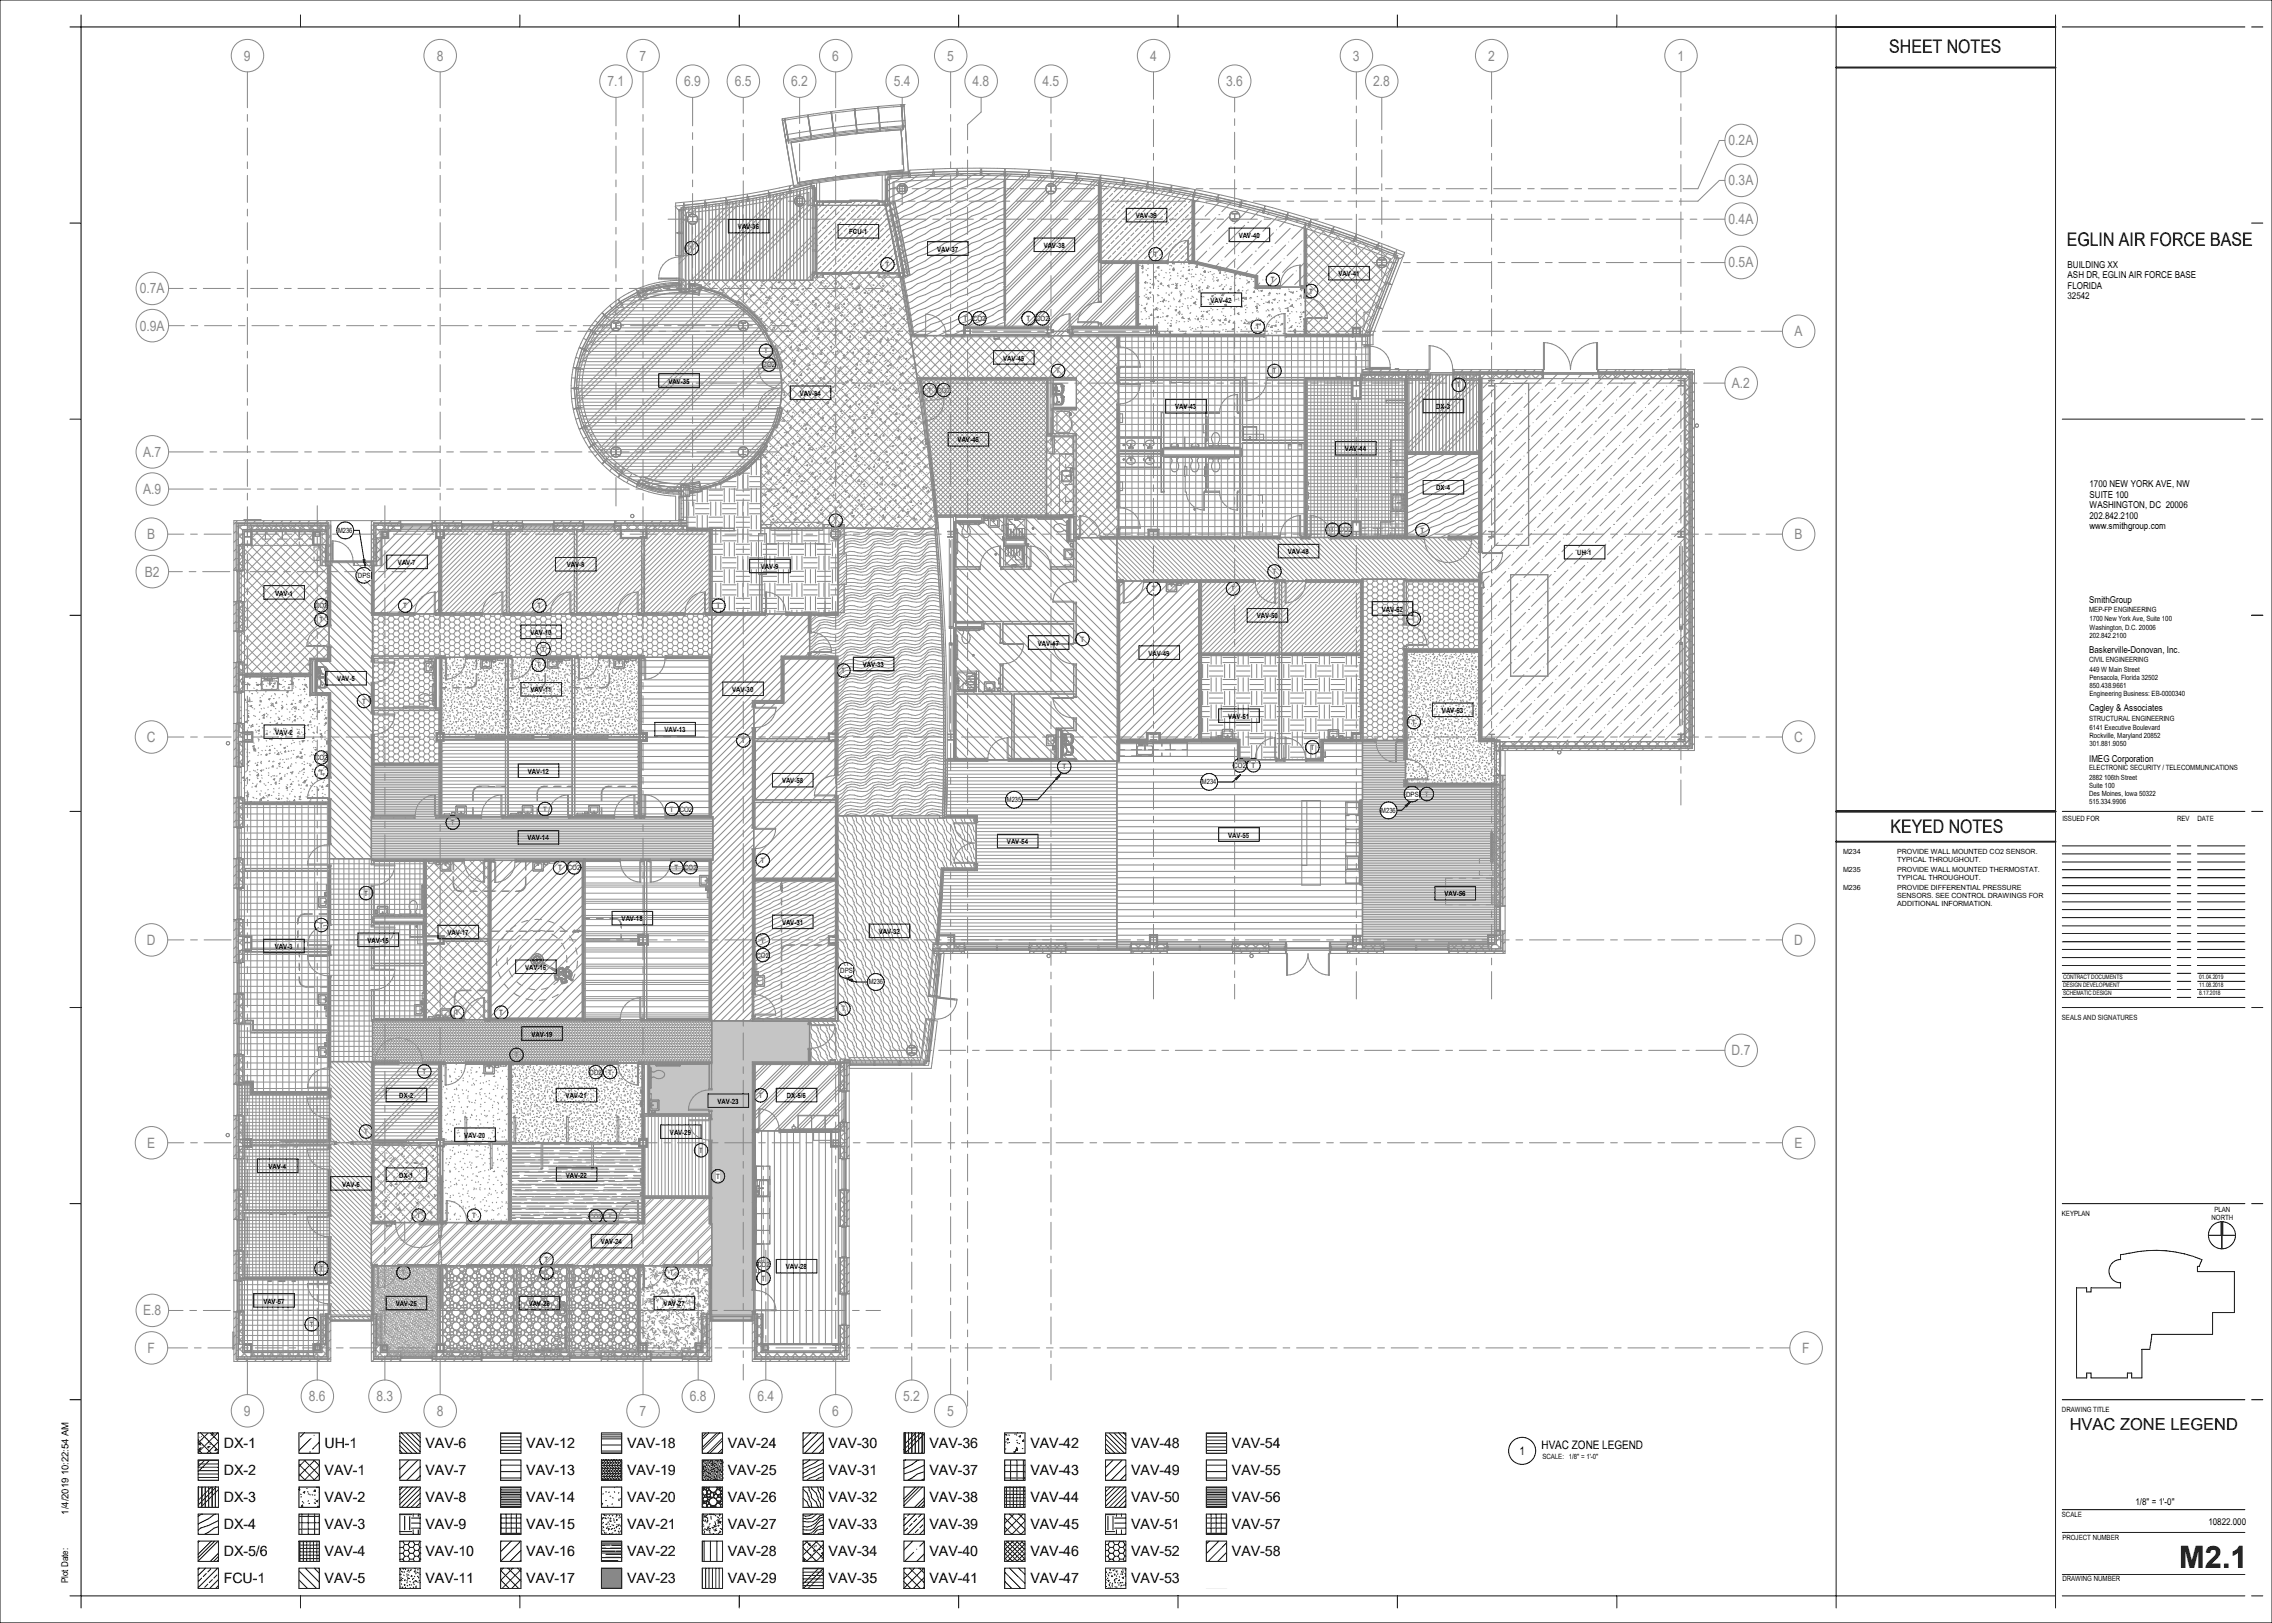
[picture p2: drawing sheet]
<svg xmlns="http://www.w3.org/2000/svg" width="1067mm" height="762mm" viewBox="0 0 1067 762" stroke-linecap="round" stroke-linejoin="round" font-family="sans-serif">
<defs><g id="words">
<text font-size="14.5" x="1023" y="736">M2.1</text>
<g font-size="8.8">
<text x="887" y="25">SHEET NOTES</text>
<text x="970" y="116">EGLIN AIR FORCE BASE</text>
<text x="888" y="391">KEYED NOTES</text>
</g>
<text font-size="7.8" x="972" y="672">HVAC ZONE LEGEND</text>
<g font-size="6.7" fill="#888">
<text x="115" y="28">9</text>
<text x="205" y="28">8</text>
<text x="300" y="28">7</text>
<text x="391" y="28">6</text>
<text x="445" y="28">5</text>
<text x="540" y="28">4</text>
<text x="635" y="28">3</text>
<text x="699" y="28">2</text>
<text x="788" y="28">1</text>
<text x="285" y="40">7.1</text>
<text x="321" y="40">6.9</text>
<text x="345" y="40">6.5</text>
<text x="372" y="40">6.2</text>
<text x="420" y="40">5.4</text>
<text x="457" y="40">4.8</text>
<text x="490" y="40">4.5</text>
<text x="576" y="40">3.6</text>
<text x="645" y="40">2.8</text>
<text x="812" y="68">0.2A</text>
<text x="812" y="87">0.3A</text>
<text x="812" y="105">0.4A</text>
<text x="812" y="126">0.5A</text>
<text x="66" y="138">0.7A</text>
<text x="66" y="155">0.9A</text>
<text x="843" y="158">A</text>
<text x="813" y="182">A.2</text>
<text x="67" y="214">A.7</text>
<text x="67" y="232">A.9</text>
<text x="69" y="253">B</text>
<text x="843" y="253">B</text>
<text x="68" y="271">B2</text>
<text x="69" y="348">C</text>
<text x="842" y="348">C</text>
<text x="69" y="444">D</text>
<text x="842" y="444">D</text>
<text x="813" y="495">D.7</text>
<text x="69" y="539">E</text>
<text x="843" y="539">E</text>
<text x="67" y="618">E.8</text>
<text x="69" y="635">F</text>
<text x="846" y="635">F</text>
<text x="145" y="658">8.6</text>
<text x="177" y="658">8.3</text>
<text x="324" y="658">6.8</text>
<text x="356" y="658">6.4</text>
<text x="424" y="658">5.2</text>
<text x="115" y="665">9</text>
<text x="205" y="665">8</text>
<text x="300" y="665">7</text>
<text x="391" y="665">6</text>
<text x="445" y="665">5</text>
</g>
<g font-size="6.7">
<text x="105" y="680">DX-1</text>
<text x="152" y="680">UH-1</text>
<text x="200" y="680">VAV-6</text>
<text x="247" y="680">VAV-12</text>
<text x="294" y="680">VAV-18</text>
<text x="342" y="680">VAV-24</text>
<text x="389" y="680">VAV-30</text>
<text x="436" y="680">VAV-36</text>
<text x="484" y="680">VAV-42</text>
<text x="531" y="680">VAV-48</text>
<text x="578" y="680">VAV-54</text>
<text x="105" y="693">DX-2</text>
<text x="152" y="693">VAV-1</text>
<text x="200" y="693">VAV-7</text>
<text x="247" y="693">VAV-13</text>
<text x="294" y="693">VAV-19</text>
<text x="342" y="693">VAV-25</text>
<text x="389" y="693">VAV-31</text>
<text x="436" y="693">VAV-37</text>
<text x="484" y="693">VAV-43</text>
<text x="531" y="693">VAV-49</text>
<text x="578" y="693">VAV-55</text>
<text x="105" y="705">DX-3</text>
<text x="152" y="705">VAV-2</text>
<text x="200" y="705">VAV-8</text>
<text x="247" y="705">VAV-14</text>
<text x="294" y="705">VAV-20</text>
<text x="342" y="705">VAV-26</text>
<text x="389" y="705">VAV-32</text>
<text x="436" y="705">VAV-38</text>
<text x="484" y="705">VAV-44</text>
<text x="531" y="705">VAV-50</text>
<text x="578" y="705">VAV-56</text>
<text x="105" y="718">DX-4</text>
<text x="152" y="718">VAV-3</text>
<text x="200" y="718">VAV-9</text>
<text x="247" y="718">VAV-15</text>
<text x="294" y="718">VAV-21</text>
<text x="342" y="718">VAV-27</text>
<text x="389" y="718">VAV-33</text>
<text x="436" y="718">VAV-39</text>
<text x="484" y="718">VAV-45</text>
<text x="531" y="718">VAV-51</text>
<text x="578" y="718">VAV-57</text>
<text x="105" y="731">DX-5/6</text>
<text x="152" y="731">VAV-4</text>
<text x="200" y="731">VAV-10</text>
<text x="247" y="731">VAV-16</text>
<text x="294" y="731">VAV-22</text>
<text x="342" y="731">VAV-28</text>
<text x="389" y="731">VAV-34</text>
<text x="436" y="731">VAV-40</text>
<text x="484" y="731">VAV-46</text>
<text x="531" y="731">VAV-52</text>
<text x="578" y="731">VAV-58</text>
<text x="105" y="743">FCU-1</text>
<text x="152" y="743">VAV-5</text>
<text x="200" y="743">VAV-11</text>
<text x="247" y="743">VAV-17</text>
<text x="294" y="743">VAV-23</text>
<text x="342" y="743">VAV-29</text>
<text x="389" y="743">VAV-35</text>
<text x="436" y="743">VAV-41</text>
<text x="484" y="743">VAV-47</text>
<text x="531" y="743">VAV-53</text>
</g>
<g font-size="5.5">
<text x="713" y="683">1</text>
<text x="724" y="680">HVAC ZONE LEGEND</text>
</g>
<text font-size="4.5" x="32" y="711" transform="rotate(-90 32 711)">1/4/2019 10:22:54 AM</text>
<g font-size="4.4">
<text x="971" y="126">BUILDING XX</text>
<text x="971" y="131">ASH DR, EGLIN AIR FORCE BASE</text>
<text x="971" y="136">FLORIDA</text>
<text x="971" y="141">32542</text>
<text x="981" y="229">1700 NEW YORK AVE, NW</text>
<text x="981" y="234">SUITE 100</text>
<text x="981" y="239">WASHINGTON, DC 20006</text>
<text x="981" y="244">202.842.2100</text>
<text x="981" y="249">www.smithgroup.com</text>
<text x="981" y="283">SmithGroup</text>
<text x="981" y="307">Baskerville-Donovan, Inc.</text>
<text x="981" y="334">Cagley &amp; Associates</text>
<text x="981" y="358">IMEG Corporation</text>
<text x="1003" y="706">1/8&quot; = 1'</text>
<text x="1016" y="706">-</text>
<text x="1018" y="706">0&quot;</text>
<text x="1037" y="716">10822.000</text>
<text x="32" y="743" transform="rotate(-90 32 743)">Plot Date:</text>
</g>
<g font-size="3.4">
<text x="346" y="108">VAV-36</text>
<text x="533" y="102">VAV-39</text>
<text x="399" y="110">FCU-1</text>
<text x="582" y="112">VAV-40</text>
<text x="324" y="118">T</text>
<text x="440" y="118">VAV-37</text>
<text x="490" y="116">VAV-38</text>
<text x="416" y="125">T</text>
<text x="542" y="121">T</text>
<text x="628" y="130">VAV-41</text>
<text x="597" y="133">T</text>
<text x="615" y="138">T</text>
<text x="568" y="142">VAV-42</text>
<text x="452" y="151">T</text>
<text x="457" y="151">CO2</text>
<text x="482" y="151">T</text>
<text x="487" y="151">CO2</text>
<text x="590" y="155">T</text>
<text x="359" y="166">T</text>
<text x="358" y="172">CO2</text>
<text x="471" y="169">VAV-45</text>
<text x="496" y="175">T</text>
<text x="598" y="175">T</text>
<text x="314" y="180">VAV-35</text>
<text x="376" y="186">VAV-34</text>
<text x="436" y="184">T</text>
<text x="440" y="184">CO2</text>
<text x="684" y="182">T</text>
<text x="552" y="192">VAV-43</text>
<text x="674" y="192">DX-3</text>
<text x="450" y="208">VAV-46</text>
<text x="632" y="212">VAV-44</text>
<text x="674" y="230">DX-4</text>
<text x="391" y="246">T</text>
<text x="159" y="250">M236</text>
<text x="625" y="250">T</text>
<text x="629" y="250">CO2</text>
<text x="667" y="250">T</text>
<text x="605" y="260">VAV-48</text>
<text x="741" y="261">UH-1</text>
<text x="187" y="265">VAV-7</text>
<text x="266" y="266">VAV-8</text>
<text x="357" y="267">VAV-9</text>
<text x="598" y="269">T</text>
<text x="168" y="271">DPS</text>
<text x="129" y="280">VAV-1</text>
<text x="541" y="277">T</text>
<text x="578" y="277">T</text>
<text x="148" y="285">CO2</text>
<text x="189" y="286">T</text>
<text x="252" y="286">T</text>
<text x="336" y="286">T</text>
<text x="649" y="287">VAV-52</text>
<text x="981" y="287">MEP-FP ENGINEERING</text>
<text x="150" y="292">T</text>
<text x="590" y="290">VAV-50</text>
<text x="663" y="292">T</text>
<text x="981" y="292">1700 New York Ave, Suite 100</text>
<text x="249" y="298">VAV-10</text>
<text x="981" y="296">Washington, D.C. 20006</text>
<text x="981" y="299">202.842.2100</text>
<text x="254" y="306">T</text>
<text x="487" y="303">VAV-47</text>
<text x="507" y="301">T</text>
<text x="539" y="308">VAV-49</text>
<text x="981" y="311">CIVIL ENGINEERING</text>
<text x="252" y="313">T</text>
<text x="395" y="316">T</text>
<text x="405" y="313">VAV-33</text>
<text x="981" y="315">449 W Main Street</text>
<text x="158" y="320">VAV-5</text>
<text x="981" y="319">Pensacola, Florida 32502</text>
<text x="981" y="323">850.438.9661</text>
<text x="249" y="325">VAV-11</text>
<text x="344" y="325">VAV-30</text>
<text x="981" y="327">Engineering Business: EB-0000340</text>
<text x="170" y="330">T</text>
<text x="677" y="335">VAV-53</text>
<text x="577" y="337">VAV-51</text>
<text x="663" y="340">T</text>
<text x="981" y="338">STRUCTURAL ENGINEERING</text>
<text x="129" y="345">VAV-2</text>
<text x="312" y="344">VAV-13</text>
<text x="981" y="343">6141 Executive Boulevard</text>
<text x="981" y="347">Rockville, Maryland 20852</text>
<text x="348" y="349">T</text>
<text x="615" y="352">T</text>
<text x="981" y="350">301.881.9050</text>
<text x="148" y="357">CO2</text>
<text x="150" y="364">T</text>
<text x="248" y="363">VAV-12</text>
<text x="499" y="361">T</text>
<text x="579" y="361">CO2</text>
<text x="588" y="360">T</text>
<text x="981" y="362">ELECTRONIC SECURITY / TELECOMMUNICATIONS</text>
<text x="367" y="368">VAV-58</text>
<text x="564" y="368">M234</text>
<text x="981" y="366">2882 106th Street</text>
<text x="981" y="370">Suite 100</text>
<text x="473" y="377">M235</text>
<text x="660" y="374">DPS</text>
<text x="669" y="374">T</text>
<text x="981" y="374">Des Moines, Iowa 50322</text>
<text x="981" y="378">515.334.9906</text>
<text x="255" y="381">T</text>
<text x="315" y="381">T</text>
<text x="319" y="381">CO2</text>
<text x="649" y="382">M236</text>
<text x="212" y="387">T</text>
<text x="968" y="386">ISSUED FOR</text>
<text x="1022" y="386">REV</text>
<text x="1032" y="386">DATE</text>
<text x="248" y="395">VAV-14</text>
<text x="577" y="393">VAV-55</text>
<text x="473" y="396">VAV-54</text>
<text x="357" y="405">T</text>
<text x="262" y="408">T</text>
<text x="267" y="408">CO2</text>
<text x="317" y="408">T</text>
<text x="321" y="408">CO2</text>
<text x="171" y="420">T</text>
<text x="678" y="421">VAV-56</text>
<text x="150" y="436">T</text>
<text x="292" y="433">VAV-18</text>
<text x="367" y="434">VAV-31</text>
<text x="173" y="443">VAV-15</text>
<text x="210" y="439">VAV-17</text>
<text x="357" y="443">T</text>
<text x="413" y="439">VAV-32</text>
<text x="129" y="446">VAV-3</text>
<text x="355" y="450">CO2</text>
<text x="247" y="455">VAV-16</text>
<text x="395" y="457">DPS</text>
<text x="408" y="462">M236</text>
<text x="214" y="477">T</text>
<text x="234" y="477">T</text>
<text x="395" y="475">T</text>
<text x="968" y="479">SEALS AND SIGNATURES</text>
<text x="250" y="487">VAV-19</text>
<text x="242" y="496">T</text>
<text x="198" y="504">T</text>
<text x="277" y="505">CO2</text>
<text x="286" y="505">T</text>
<text x="187" y="516">DX-2</text>
<text x="266" y="516">VAV-21</text>
<text x="356" y="515">T</text>
<text x="369" y="516">DX-5/6</text>
<text x="337" y="518">VAV-23</text>
<text x="171" y="532">T</text>
<text x="315" y="533">VAV-29</text>
<text x="218" y="534">VAV-20</text>
<text x="328" y="541">T</text>
<text x="126" y="549">VAV-4</text>
<text x="161" y="557">VAV-6</text>
<text x="187" y="553">DX-1</text>
<text x="266" y="553">VAV-22</text>
<text x="336" y="553">T</text>
<text x="1040" y="569">PLAN</text>
<text x="196" y="572">T</text>
<text x="222" y="572">T</text>
<text x="277" y="572">CO2</text>
<text x="286" y="572">T</text>
<text x="968" y="571">KEYPLAN</text>
<text x="1038" y="573">NORTH</text>
<text x="282" y="584">VAV-24</text>
<text x="256" y="593">T</text>
<text x="150" y="597">T</text>
<text x="189" y="599">T</text>
<text x="256" y="599">T</text>
<text x="314" y="599">T</text>
<text x="356" y="595">CO2</text>
<text x="369" y="596">VAV-28</text>
<text x="358" y="601">T</text>
<text x="124" y="612">VAV-57</text>
<text x="186" y="613">VAV-25</text>
<text x="248" y="613">VAV-26</text>
<text x="312" y="613">VAV-27</text>
<text x="145" y="623">T</text>
<text x="968" y="663">DRAWING TITLE</text>
<text x="724" y="685">SCALE:</text>
<text x="737" y="685">1/8&quot; = 1'-0&quot;</text>
<text x="968" y="712">SCALE</text>
<text x="968" y="723">PROJECT NUMBER</text>
<text x="968" y="742">DRAWING NUMBER</text>
</g>
<g font-size="3.3">
<text x="865" y="401">M234</text>
<text x="891" y="401">PROVIDE WALL MOUNTED CO2 SENSOR.</text>
<text x="891" y="405">TYPICAL THROUGHOUT.</text>
<text x="865" y="409">M235</text>
<text x="891" y="413">TYPICAL THROUGHOUT.</text>
<text x="891" y="409">PROVIDE WALL MOUNTED THERMOSTAT.</text>
<text x="865" y="418">M236</text>
<text x="891" y="418">PROVIDE DIFFERENTIAL PRESSURE</text>
<text x="891" y="425">ADDITIONAL INFORMATION.</text>
<text x="891" y="421">SENSORS. SEE CONTROL DRAWINGS FOR</text>
</g>
<g font-size="2.8">
<text x="969" y="460">CONTRACT DOCUMENTS</text>
<text x="1033" y="460">01.04.2019</text>
<text x="969" y="467">SCHEMATIC DESIGN</text>
<text x="969" y="463">DESIGN DEVELOPMENT</text>
<text x="1033" y="463">11.08.2018</text>
<text x="1033" y="467">8.17.2018</text>
</g>
</g></defs>
<path d="M305 479h75v141h-75z" fill="#c4c4c4"/>
<g fill="#fff">
<path d="M174 562h160v32h-160z"/>
<path d="M175 594h32v43h-32z"/>
<path d="M207 594h93v43h-93z"/>
<path d="M300 594h34v43h-34z"/>
<path d="M354 531h42v100h-42z"/>
<path d="M302 523h32v39h-32z"/>
<path d="M334 288h46v191h-46z"/>
<path d="M354 413h39v66h-39z"/>
<path d="M380 383h78v116h-78z"/>
<path d="M380 248h64v136h-64z"/>
<path d="M326 128h114v120h-114z"/>
<path d="M271 134h96v96h-96z"/>
<path d="M319 87h64v50h-64z"/>
<path d="M417 81h55v77h-55z"/>
<path d="M472 82h62v76h-62z"/>
<path d="M516 85h44v38h-44z"/>
<path d="M560 91h53v44h-53z"/>
<path d="M613 105h43v53h-43z"/>
<path d="M534 123h79v35h-79z"/>
<path d="M525 158h118v94h-118z"/>
<path d="M613 176h47v76h-47z"/>
<path d="M428 158h97v94h-97z"/>
<path d="M432 178h60v64h-60z"/>
<path d="M448 242h77v115h-77z"/>
<path d="M524 252h171v21h-171z"/>
<path d="M525 273h38v75h-38z"/>
<path d="M563 273h76v34h-76z"/>
<path d="M563 307h76v50h-76z"/>
<path d="M639 272h56v76h-56z"/>
<path d="M660 305h44v63h-44z"/>
<path d="M440 357h84v88h-84z"/>
<path d="M524 348h116v97h-116z"/>
<path d="M639 348h65v97h-65z"/>
<path d="M112 600h43v37h-43z"/>
<path d="M354 499h42v32h-42z"/>
<path d="M354 309h39v104h-39z"/>
<path d="M471 257h10v9h-10z"/>
<path d="M473 243h9v10h-9z"/>
<path d="M192 434h7v6h-7z"/>
<path d="M193 434h6v6h-6z"/>
<path d="M584 200h6v7h-6z"/>
<path d="M498 221h5v5h-5z"/>
<path d="M653 232h6v8h-6z"/>
<path d="M534 349h8v6h-8z"/>
<path d="M123 319h8v5h-8z"/>
<path d="M539 214l2 1z"/>
<path d="M530 214l2 1z"/>
<path d="M530 210h2z"/>
<path d="M539 210h2z"/>
<path d="M449 315h9v10h-9z"/>
<path d="M449 319l1 1z"/>
<path d="M449 320l1 1z"/>
<path d="M449 320v1z"/>
<path d="M355 554h6v8h-6z"/>
<path d="M477 244h1z"/>
<path d="M477 243v1z"/>
<path d="M478 243l1 1z"/>
<path d="M499 349h1z"/>
<path d="M499 345h1z"/>
<path d="M499 345h1v4h-1z"/>
<path d="M503 345v1z"/>
<path d="M503 346h1z"/>
<path d="M503 350v1z"/>
<path d="M503 351h1z"/>
<path d="M495 180v5z"/>
<path d="M499 181v1z"/>
<path d="M499 186v1z"/>
<path d="M149 318h1z"/>
<path d="M150 313v5z"/>
<path d="M149 313h1v5h-1z"/>
<path d="M476 265h1z"/>
<path d="M477 265v1z"/>
<path d="M475 265v1z"/>
</g>
<g fill="none" stroke="#939393" stroke-width=".47">
<path d="M374 93h.1M376 96h-1M377 94v1M377 96h.1M418 100l3 2M418 96l2 1M420 97l-2 2M422 89h.1M423 90h.1M424 87h.1M425 88h.1M494 88h-1"/>
<path d="M494 90h-1M495 87h-1M324 102h.1M325 102h.1M326 102h.1M419 105l3 3M421 101l-2 1M421 110l2 3M421 104l-1 2M422 116l2 2M422 108l-2 1M423 111l-2 2"/>
<path d="M424 115l-2 1M424 118l-1 2M578 100h.1M580 103h.1M581 103h.1M300 138l1 1M301 137h.1M301 136h2M303 137l1 1M304 136h.1M305 136l-3 3M306 136l1 1"/>
<path d="M307 135h.1M309 135l2 1M310 134v1M310 134l-2 3M313 134h.1M313 134l2 2M315 134l-2 2M316 133v1M317 134l2 2M319 133v1M320 134l-2 2M320 133l2 2"/>
<path d="M322 132l-2 1h-5M322 136h.1M325 137h-1M325 136h.1M326 137h.1M423 121l2 3M424 126l2 3M425 122l-2 1M426 125l-2 2M426 129h.1M649 124l-1 1M649 124h.1"/>
<path d="M650 124v1M288 154h.1M289 153h.1M289 152h.1M349 154h-1M349 152h.1M349 154h.1M350 152h.1M453 155h.1M456 156v1M542 155v1M543 156h.1"/>
<path d="M543 155h.1M636 157h.1M637 156h.1M638 157h-1M636 179h.1M640 175h30M640 177l1 1M642 175v1l-2 2M643 176l2 2M645 175v1M647 176l-2 2M647 176l2 2"/>
<path d="M648 175v1M651 176l-2 2M651 176l2 2 2-2M651 175v1M654 175v1M655 176l2 2 2-2M657 175v1M660 176l2 2M660 175v1M663 175v1M664 176l-2 2M664 176l2 2"/>
<path d="M666 175v1M668 176l-2 2M668 176l2 2M669 175v1M670 177v1M683 177v1M684 175v1M685 176l-2 2M685 176l2 2M687 175v1M689 176l-2 2M690 175v1"/>
<path d="M693 175v1l-2 2-2-2M696 175v1M698 176l-2 2-2-2M699 175v1M700 179h.1M701 179h.1M702 176l-2 2-2-2M702 175v1M705 175v1M706 176l-2 2-2-2M706 176l2 2M708 175v1"/>
<path d="M710 176l-2 2M711 175v1M714 175v1M715 176l-2 2-2-2M717 175v1M719 176l-2 2-2-2M719 176l2 2 2-2M720 175v1M723 175l1 2M724 175h-41M751 175h43M753 176l-2 2"/>
<path d="M753 176l2 2M753 175v1M756 175v1M757 176l-2 2M757 176l2 2 2-2M759 175v1M762 175v1M765 175v1l-2 2-2-2M766 176l2 2M768 175v1M770 176l-2 2M770 176l2 2"/>
<path d="M771 175v1M774 176l-2 2M774 176l2 2M774 175v1M777 175v1M778 176l-2 2M778 176l2 2 2-2M780 175v1M783 175v1M786 175v1M787 176l-2 2-2-2M787 176l2 2"/>
<path d="M789 175v1M789 180h.1M791 179h-1M791 176l-2 2M791 176l2 2M792 175v1M793 178h1M793 177l-1 2M637 181h.1M788 181h.1M789 181h.1M792 197l1 2h1"/>
<path d="M792 193l1 2M792 189l1 2M792 184l1 3M792 180l1 2M793 181h1M793 184h1M793 187h1M793 190h1M793 193h1M793 196h1M793 181l-1 2M793 186l-1 2"/>
<path d="M793 190l-1 2M793 194l-1 2M793 198l-1 2M289 212h.1M289 213h.1M348 213h.1M349 213h.1M350 213h.1M792 218l1 2M792 214l1 2M792 210l1 2M792 206l1 2"/>
<path d="M792 201l1 2M793 202h1M793 205h1M793 208h1M793 214h1M793 217h1M793 203l-1 2M793 207l-1 2M793 215l-1 2M793 220l-1 2M794 211h-1l-1 2M301 227v1"/>
<path d="M303 226l3 3M304 226l-2 2M304 228v1M304 229h2M307 229v1M307 227l-2 2M309 228l3 2M310 230v1M310 228l-1 2M312 230l2-1 2 2M313 230v1M316 231h.1"/>
<path d="M318 229l-2 2M319 229l3 3M319 231v1M319 232h1M322 233h.1M322 229l-2 2M325 228h-1M326 231h.1M792 240l1 2M792 235l1 2M792 231l1 2M792 227l1 2"/>
<path d="M792 223l1 2M793 220h1M793 223h1M793 226h1M793 229h1M793 232h1M793 235h1M793 238h1M793 224l-1 2M793 228l-1 2M793 232l-1 2M793 237l-1 2"/>
<path d="M111 247h1M111 250h1M111 253h1M111 256h1M111 259h1M112 246v22M112 247l2 2M112 260l2 2M112 255l2 2M112 251l2 2M114 247l-2 1M114 259l-2 2"/>
<path d="M114 250l-2 2M114 255l-2 2M115 246v1M115 252h.1M116 247l2 2M116 249v1M116 251h.1M117 249v1M118 246v1l-2 2M120 247l2 2M121 246v1M122 247l-2 2"/>
<path d="M124 246v1M124 247l2 2M126 247l-2 2M127 246v1M129 247l2 2M130 246v1M131 247l-2 2M133 246v1l2 2M135 247l-2 2M136 246v1M137 247l2 2M139 246v1"/>
<path d="M139 247l-2 2M141 247l2 2M142 246v1M143 247l-2 2M145 246v1M145 247l3 2M148 247l-2 2M148 246v1M149 252h.1M150 247l3 3M150 251h.1M151 246v1"/>
<path d="M151 256l2 3M151 252l2 2M152 247l-2 2M153 247h1M153 250h1M153 253h1M153 256h1M153 259h1M153 249l-2 2M153 254l-2 2M153 258l-2 2M154 246v20"/>
<path d="M176 250h.1M176 253h.1M176 256h.1M176 259h.1M176 256l3 2M176 252l3 2M176 248l3 2M177 247h-1M178 246v1M179 250l-3 2M179 254l-3 2M179 258l-3 2"/>
<path d="M179 247l2 2M180 251h.1M180 252h.1M181 246v1M181 250h.1M181 247l-2 2M182 250v1M184 246v1l2 2M186 247l-2 2M187 246v1M188 247h.1M188 248v1"/>
<path d="M205 246v1M205 247l2 2M205 252h.1M207 249v1M207 251h.1M207 247l-2 2M208 246v1M208 249v1M209 247l2 2M211 246v1M211 247l-2 2M213 247l2 2"/>
<path d="M214 246v1M215 247l-2 2M217 246v1M232 248v1M232 246v1M232 247h.1M235 246v1l2 2M237 247l-2 2M238 246v1M239 247l2 2M241 246v1M241 247l-2 2"/>
<path d="M243 247l2 2M244 246v1M245 247l-2 2M260 247l2 2M262 246v1M262 247l-2 1M264 247l2 2M265 246v1M266 247l-2 2M268 246v1M268 247l2 2M271 246l-3 3"/>
<path d="M273 247l1 1M274 246v1M274 247l-1 2M290 247l2 2M292 246v1M292 247l-2 2M294 247l2 2M295 246v1M296 247l-2 2M298 246v1M298 247l2 2M300 247l-2 2"/>
<path d="M301 246v1M301 252h.1M302 251h.1M302 249v1M302 247l2 2M304 246v1M304 247l-2 2M307 246v1l2 2M309 247l-2 2M310 246v1M311 247l2 2M313 246v1"/>
<path d="M313 247l-2 2M315 247l2 2M316 246v1M317 247l-2 2M319 246v1M319 247l2 2M321 247l-2 2M322 246v1M391 252h.1M392 250h.1M392 251h.1M393 249v1"/>
<path d="M446 252h-1M446 251h.1M447 252h.1M541 252h.1M542 251v1M542 252h.1M637 252h.1M638 252h.1M700 249l-1 1M700 250h.1M701 249v1M789 252h.1"/>
<path d="M789 250h.1M789 251v1M790 249v1M792 257l1 2M792 252l1 2M792 248l2 2M792 244l1 2M793 241h1M793 244h1M793 247h1M793 253h1M793 256h1"/>
<path d="M793 259h1M793 241l-1 2M793 245l-1 2M793 249l-1 2M793 254l-1 2M793 258l-1 2M111 262h1M112 264l2 2M114 263l-2 2h-1M114 267v1M151 265l1 1M151 261l2 2"/>
<path d="M153 262h1M153 265h1M153 262l-2 2M176 262h.1M176 265h.1M176 265l1 1M176 261l3 2M179 262l-3 2M792 278l1 2M792 274l1 2M792 269l1 2M792 265l1 2"/>
<path d="M792 261l1 2M793 262h1M793 265h1M793 268h1M793 271h1M793 274h1M793 277h1M793 262l-1 2M793 266l-1 2M793 271l-1 2M793 275l-1 2M793 279l-1 2"/>
<path d="M111 283h1M111 286h1M111 289h1M111 292h1M111 295h1M112 283v13M112 294l2 2M112 289l2 2M112 285l2 2M114 283h.1M114 284l-2 2M114 289l-2 2"/>
<path d="M114 293l-2 2M792 299l1 2M792 295l1 2M792 290l1 3M792 286l1 2M792 282l1 2M793 280h1M793 286h1M793 289h1M793 292h1M793 295h1M793 298h1"/>
<path d="M793 287l-1 2M793 292l-1 2M793 296l-1 2M794 283h-1l-1 2M111 313h1M111 319h1M112 311v14M112 312l1-1 1 2M112 319l2 2M112 315l2 2M114 314l-2 2h-1M114 318l-2 2"/>
<path d="M792 316l1 2M792 312l1 2M792 307l1 2M792 303l1 2M793 301h1M793 304h1M793 307h1M793 310h1M793 313h1M793 316h1M793 319h1M793 300l-1 2"/>
<path d="M793 304l-1 2M793 309l-1 2M793 313l-1 2M793 317l-1 2M111 322h1M112 340v20M112 323l2 2M114 340l-2 2M114 323l-2 2M792 337l1 2M792 333l1 2M792 329l1 2"/>
<path d="M792 324l1 2M792 320l1 2h1M793 325h1M793 328h1M793 331h1M793 334h1M793 337h1M793 321l-1 2M793 326l-1 2M793 330l-1 2M793 334l-1 2M793 338l-1 2"/>
<path d="M111 340h1l2 2M111 343h1M111 346h1M111 349h1M111 352h1M111 355h1M111 358h1M112 357l2 2M112 353l2 2M112 349l2 2M112 344l2 2M114 344l-2 2"/>
<path d="M114 348l-2 2M114 352l-2 2M114 356l-2 2M115 347h.1M116 345h.1M116 346h.1M117 345h-1M206 347h.1M207 346h.1M207 345h.1M301 347h.1M302 345h.1"/>
<path d="M302 347h.1M303 345h-1M392 347h.1M392 345h.1M393 345h.1M446 347h.1M447 347h.1M541 347h.1M542 347h.1M543 347h.1M636 345h.1M637 347h.1"/>
<path d="M638 347h.1M700 345h.1M701 345h.1M703 350l2 2M703 348v1M705 351l-2 1M705 352h.1M705 348l2 2M705 350v2M707 348l-2 2M708 350v1M709 348l2 2v1"/>
<path d="M711 348l-1 2M714 348l2 2M714 350v1M716 348l-2 2M717 350v1M718 348l2 2M720 348l-2 2M720 350v1M722 348l2 2M723 350v1M724 348l-2 2M726 348l2 2"/>
<path d="M728 348l-2 2v1M729 350v1M731 348l2 2M732 350v1M733 348l-2 2M735 348l2 2M735 350v1M737 348l-2 2M738 350v1M739 348l2 2M741 348l-2 2M741 350v1"/>
<path d="M743 348l2 2M744 350v1M745 348l-2 2M747 350v1M747 348l3 2M750 348l-2 2M750 350v1M752 348l2 2M753 350v1M754 348l-2 2M756 348l2 2M756 350v1"/>
<path d="M758 348l-2 2M759 350v1M760 348l2 2M762 350v1M762 348l-2 2M764 348l2 2M765 350v1M767 348l-2 2M768 350v1M769 348l2 2M771 348l-2 2M771 350v1"/>
<path d="M773 348l2 2M774 350v1M775 348l-2 2M777 348l2 2M779 348l-2 2v1M780 350v1M781 348l2 2M783 350v1M784 348l-2 2M786 348l2 2M786 350v1M788 348l-2 2"/>
<path d="M789 347h.1M789 350v1M789 346h.1M790 348l2 2M790 345h.1M792 346l1 2M792 341l1 2M792 350v1M793 340h1M793 343h1M793 346h1M793 349h1"/>
<path d="M793 343l-1 2M793 347l-3 3M111 376h1M111 379h1M112 375v13M112 378l2 2M112 375l2 1M113 375h-1M114 378l-2 2M703 380l2 2M703 375l2 2M703 371l2 2"/>
<path d="M703 367l2 2M704 364l1 1M704 364l-1 2M705 368l-2 2M705 372l-2 2M705 376l-2 2M705 376h.1M705 379h.1M705 364h.1M705 367h.1M705 370h.1M705 364v61"/>
<path d="M111 382h1M111 385h1M112 387l1 1M112 383l2 2M114 382l-2 2M114 386l-2 2h-1M703 397l2 2M703 392l2 2M703 388l2 2M703 384l2 2M705 381l-2 2M705 385l-2 2"/>
<path d="M705 389l-2 2M705 393l-2 2M705 398l-2 2M705 382h.1M705 385h.1M705 388h.1M705 391h.1M705 394h.1M705 397h.1M111 412l3 2M111 406h1M111 409h1"/>
<path d="M111 415h1M112 403v14M112 417h.1M112 408l2 2M112 404l2 2M114 403l-2 2M114 407l-2 2M114 412l-2 2M114 416l-1 1M703 418l2 2M703 414l2 2M703 409l2 2"/>
<path d="M703 405l2 2M703 401l2 2M705 410l-2 2M705 415l-2 2M705 402l-2 2M705 406l-2 2M705 419l-2 2M705 406h.1M705 409h.1M705 412h.1M705 415h.1M705 400h.1"/>
<path d="M705 403h.1M705 418h.1M111 433h1M111 436h1M112 432v20M112 438l2 2M112 433l2 2M114 433l-2 2M114 437l-2 2h-1M117 440h.1M207 440h.1M303 440h.1"/>
<path d="M393 440h.1M540 440h.1M636 440h.1M700 440h.1M701 440h.1M703 439l2 2M703 422l2 2M703 437v1M705 440l-2 2M705 423l-2 2M705 439h.1M705 421h.1"/>
<path d="M705 437v9M111 442h1l2 2M111 445h1M111 448h1M111 451h1M112 450l1 2M112 446l2 2M114 450l-2 2M114 441l-2 2M114 446l-2 2M116 442l-1 1M116 441h.1"/>
<path d="M116 442h.1M206 442v1M207 441h.1M207 442h.1M302 442l-1 1M302 441h.1M302 442h.1M392 442v1M392 441h.1M392 442h.1M438 444h.1M439 446h.1"/>
<path d="M440 444l2 2M442 446h.1M442 444l-2 2M444 444l2 2M446 442v1M446 442h.1M447 444l-2 2M447 442v1M448 446h.1M448 444l2 2M451 446h.1M451 444l-2 2"/>
<path d="M453 444h.1M483 445l1 1M483 446h.1M485 444l-2 1M486 446h.1M487 444l2 2M489 444l-2 2M490 446h.1M491 444l2 2M493 446h.1M493 444l-2 2M495 444l2 2"/>
<path d="M498 444l-2 2M499 446h.1M499 444l1 1M500 445v1M531 444h.1M531 446h.1M533 444l2 2M534 446h.1M536 444l-2 2M537 444l2 2M537 446h.1M540 444l-2 2"/>
<path d="M540 446h.1M542 442v1M542 444l2 2M543 442v1M543 446h.1M544 444l-2 2M546 444l2 2M548 444l-2 2M579 446h.1M580 444l2 2M582 444l-2 2M582 446h.1"/>
<path d="M584 444l2 2M585 446h.1M587 444l-2 2M588 444l2 2M588 446h.1M591 444l-2 2M591 446h.1M593 444l2 2M594 446h.1M595 444l-2 2M633 445v1M633 444h.1"/>
<path d="M633 446h.1M635 444l2 2M636 446h.1M637 442v1M637 444l-2 2M639 444l2 2M639 446h.1M642 444l-2 2M642 446h.1M643 444l2 2M646 444l-2 2M648 444l2 1"/>
<path d="M648 446h.1M650 444l-2 2M681 446h.1M682 444l2 2M684 444l-2 2M684 446h.1M686 444l2 2M687 446h.1M688 444l-2 2M690 444l2 2M690 446h.1M693 444l-2 2"/>
<path d="M693 446h.1M694 444l2 2M697 444l-2 2M699 444l2 2M699 446h.1M700 441h.1M701 444l-2 2M702 446h.1M703 443l2 2M705 444l-2 2M705 442h.1M705 445h.1"/>
<path d="M111 469h1M111 472h1M111 475h1M111 478h1M112 467v13M112 476l2 2M112 472l2 2M112 467l2 2M114 467l-2 2M114 471l-2 2M114 475l-2 2M114 479l-1 1"/>
<path d="M111 496h1M111 499h1M112 495v14M112 497l2 2M112 480h.1M114 496l-2 2M395 500l2 2M396 499l-1 1M397 499h.1M427 492h.1M428 492h.1M429 494h.1"/>
<path d="M111 502h1M111 505h1M111 508h1M112 506l2 2M112 501l2 2M114 501l-2 2M114 505l-2 2M395 504l2 2-2 2M395 508l2 2-2 2M397 502h.1M397 505h.1M397 508h.1"/>
<path d="M397 502l-2 2M397 511h.1M111 526h1M111 529h1M111 532h1M111 535h1M111 538h1M112 524v20M112 539l2 2M112 535l2 2M112 531l2 2M112 527l2 2"/>
<path d="M113 524l1 1M114 535l-2 2M114 526l-2 2M114 530l-2 2M114 539l-2 2M116 538h.1M116 536h.1M116 537h.1M117 535h.1M206 538h.1M207 536h.1M207 537h.1"/>
<path d="M208 535h-1M301 538h.1M302 536h.1M302 538h.1M303 535h.1M391 538h.1M392 536v1M394 535h.1M394 536v1M395 534l2 2M395 530l2 2M396 527h1l-2 2"/>
<path d="M397 529h.1M397 532h.1M397 535h.1M397 538h.1M397 532l-2 2M397 536l-2 2 2 2M111 541h1M111 559h1M112 559v14M112 544h.1M114 543l-1 1M114 560l-2 2h-1"/>
<path d="M395 542l1 2M395 559l2 2M397 541h.1M397 559h.1M397 540l-2 2M111 565h1l2 2M111 568h1M111 571h1M112 569l2 2M112 561l2 2M114 564l-2 2M114 568l-2 2"/>
<path d="M395 564l2 2-2 2M395 568l2 2-2 2M395 572l2 2M397 562h.1M397 565h.1M397 568h.1M397 571h.1M397 561l-2 2M397 574l-2 2M397 574h.1M111 589h1M111 592h1"/>
<path d="M111 595h1M111 598h1M112 587v14M112 599l2 2M112 595l2 2M112 590l2 2M112 587h.1M113 587l1 1M114 590l-2 2M114 594l-2 2M114 598l-2 2M395 593l2 2-2 2 2 2"/>
<path d="M396 591h1l-2 2M397 592h.1M397 595h.1M397 598h.1M397 600l-2 2 2 2-2 2M111 616h1l2 2M111 601h1M111 619h1M112 616v22M113 616l-1 1M114 619l-2 2M151 617l2 2h1"/>
<path d="M153 618l-2 2M154 617v21M176 619h.1M177 617l2 2M179 618l-3 2M330 618l2 2M332 619h1M332 617l-2 2M355 619h.1M355 617v21M355 618l2 2M357 618l-2 2"/>
<path d="M395 606l1 1M397 601h.1M397 604h.1M397 607h.1M111 622h1M111 625h1M111 628h1M111 631h1M111 637h1M112 637h.1M112 633l2 2M112 629l2 2"/>
<path d="M112 624l2 2M112 620l2 2M114 624l-2 2M114 628l-2 2M114 632l-2 2h-1M114 635l2 2M115 637v1M115 634h.1M115 635l-2 2M116 633h.1M116 632h.1M118 632h-1"/>
<path d="M118 637v1M118 635l3 2M119 635l-2 2M121 637v1M123 635l2 2M124 635l-2 2M124 637v1M127 637v1M127 635l2 2M128 635l-2 2M130 637v1M131 635l2 2"/>
<path d="M132 635l-2 2M133 637v1M135 635l2 2M136 637v1M136 635l-2 2M139 637v1M140 635l2 2v1M141 635l-2 2M144 635l2 2M145 637v1M145 635l-2 2M148 637v1"/>
<path d="M148 635l2 2M149 635l-2 2M149 634h.1M150 633h.1M151 637v1M151 630l2 2M151 625l2 2M151 634l2 2M151 621l2 2M153 622h1M153 625h1M153 628h1"/>
<path d="M153 634h1M153 637h1M153 635l-2 2M153 622l-2 3M153 627l-2 2M154 631h-1l-2 2M176 622h.1M176 625h.1M176 628h.1M176 631h.1M176 634h.1M176 637h.1"/>
<path d="M176 625l3 2M176 634l4 3M176 629l3 2M176 621l3 2M178 637v1M179 623l-3 2M179 627l-3 2M179 631l-3 2M179 635l-2 2M180 633v1M181 634h.1M181 637v1"/>
<path d="M181 632h.1M182 633h.1M182 635l2 2M183 635l-2 2M184 637v1M186 635l2 2M187 637v1M187 635l-2 2M203 635l2 2M204 635l-1 1M205 637v1M206 634h-1"/>
<path d="M207 633h.1M207 632h.1M208 635l2 2M208 637v1M208 632h.1M208 635l-2 2M212 635l2 2M213 635l-2 2v1M214 637v1M216 635l2 2M217 637v1M217 635l-2 2"/>
<path d="M220 637v1M220 635l2 2M221 635l-2 2M223 637v1M224 635l2 2M225 635l-2 2M226 637v1M241 635l2 2M242 635l-1 1M244 637v1M246 635l2 2M247 635l-2 2"/>
<path d="M247 637v1M250 637v1M250 635l2 2M251 635l-2 2M253 637v1M254 635l2 2M255 635l-2 2M256 637v1M258 635l2 2M259 637v1M259 635l-2 2M263 635l2 2v1"/>
<path d="M264 635l-2 2v1M267 635l1 1M268 635l-2 2M283 637v1M284 635l2 2M285 635l-2 2M286 637v1M288 635l2 2M289 637v1M289 635l-2 2M292 637v1M292 635l2 2"/>
<path d="M293 635l-2 2M295 637v1M297 635l2 2M298 635l-3 2M298 637v1M301 637v1M301 635l2 2M301 634h.1M302 635l-2 2M302 632h.1M302 633h.1M304 637v1"/>
<path d="M305 635l1 1M306 635l-2 2M322 637v1M322 635l2 2M323 635l-2 2M325 637v1M326 635l2 2M327 632h.1M327 633v1M327 635l-2 2M328 637v1M329 632h-1"/>
<path d="M330 635l2 2M330 630l2 2M330 626l2 2M330 622l2 2M331 637v1M332 626l-2 2M332 622l-2 2M332 622h1M332 625h1M332 628h1M332 631h1M332 634h1"/>
<path d="M332 637h1M332 634l-3 3M332 630l-2 2M355 622h.1M355 625h.1M355 631h.1M355 634h.1M355 637h.1M355 634l3 3M355 630l2 2M355 626l2 2M355 622l2 2"/>
<path d="M357 622l-2 2M357 626l-2 2M357 630l-2 2M357 635l-2 2M358 637v1M359 632h.1M360 635l2 2M360 634h.1M361 637v1M361 634h.1M361 635l-2 2M364 637v1"/>
<path d="M364 635l2 2M365 635l-2 2M367 637v1M369 635l2 2M370 635l-2 2M370 637v1M373 637v1M373 635l2 2M374 635l-2 2M376 637v1M377 635l2 2M378 635l-2 2"/>
<path d="M379 637v1M381 635l2 2M382 637v1M382 635l-2 2M386 635l2 2v1M387 635l-2 2v1M390 635l2 2M391 637v1M391 635l-2 2M392 634h-1M392 632h.1M392 633h.1"/>
<path d="M393 632h.1M394 637v1M394 635l2 2M395 631l2 2-4 4M395 627l2 2-2 2M395 622v1l2 2M397 628h.1M397 631h.1M397 634h.1M397 625l-2 2M397 637v1"/>
</g>
<g fill="none" stroke="#888" stroke-width=".47">
<path d="M367 56h.1M367 56v1M367 57h.1M367 57l4 19M367 57l2 8M367 57h1M367 57l1-1 1 2M367 57l2 6M368 56h.1M368 56h1M368 56l1 1M369 56h.1"/>
<path d="M369 57l1 6M369 56v1M369 57h.1M369 56h-1M369 57v3M369 56l1 6M369 59l1 4M369 60v2M374 56h-5M379 54v1M379 54h.1M379 55l1 6"/>
<path d="M379 55h-5M379 55h.1M379 54l1 1M379 54h1M380 55h.1M380 55l1 9M380 54v1M380 54h-1M380 55v1M380 56v1M380 55v2M380 57v2"/>
<path d="M380 57l1 5M380 59l1 2M390 52v1M390 52h.1M390 53h.1M390 53l1 4M390 53l-10 2M390 53l1 7M390 52v2M390 53v1M390 54h1M391 55v2"/>
<path d="M391 57v3M391 58h.1M391 57v1M391 60v2M391 60l-10 1M391 60h.1M391 60l1 2M401 51h.1M401 51v1M401 52h.1M401 52v1M401 52l-11 1"/>
<path d="M401 53l1 6M401 52l1 7M401 53l1 1M402 54h.1M402 54v3M402 56v3M402 59v2M402 59l-11 1M402 60h.1M402 59h.1M402 59v1M407 58l-5 1v1"/>
<path d="M412 50h.1M412 50v1M412 51h.1M412 51v2M412 51l-11 1M412 50l-30 4-15 2M412 51l1 7M412 51l1 1M413 53v1M413 53v5M413 55v2M413 55v1"/>
<path d="M413 58h.1M413 58h-5M413 58v1M413 59v1M413 60v1v-1M413 60v2M413 60l-11 1M413 58v2M413 60h.1M423 49h.1M423 49v1M423 50l1 7"/>
<path d="M423 50l-11 1M423 51h.1M423 50h.1M423 51v1M423 50v1M424 53v2M424 57v1M424 57h.1M424 57l-11 1v1M424 58v1M424 58v2M424 59v2"/>
<path d="M424 59l-11 1M424 57v2M424 57h1v2h-1M424 58h.1M424 60h-11M424 59h.1M424 60v1M424 60h.1M424 59v1M424 49h.1M424 49l-12 1M424 49v1"/>
<path d="M424 50h1M424 50l3 31M424 50h-1M425 60h-1M369 63v3h1v1v-1M369 64h.1M370 62v2M370 62h.1M370 63v1M370 63h-1M370 64v1M370 65h.1"/>
<path d="M370 64v2M370 65l-1 1 4 22 7-2M370 65v2M370 66v1M370 66h.1M370 67h.1M380 61l-10 2v2M380 61l1 2M380 62l1 1M381 63h.1M381 62h.1M381 61v3"/>
<path d="M381 63v1M381 64v2M381 64l-11 2M381 64v1M381 64l-11 1M381 64h.1M381 65v1M381 65l-10 2 4 19 21-3 28-3M381 65h.1M381 66h-5M381 65l21-3 21-2 1 20-21 2-28 4-4-19 7-1M384 65l-5 1"/>
<path d="M391 64l-4 1M391 60v1M391 61v1M391 62h.1M391 63l-10 1M391 62l1 2M391 62l1 1M391 62l-10 2M392 63h.1M392 63v1M392 62h-1M392 62v1"/>
<path d="M392 64h.1M398 63l-4 1M402 60v1M402 62v1M402 62l-10 1M402 61v1M402 61l-10 1M402 62h.1M402 63h1M402 62l1 1M406 62l-5 1M413 61v1"/>
<path d="M413 60l-11 2 1 1M413 62h.1M413 62h-4M416 61h7l1 9M416 61l-35 4M424 61h.1M426 80a529 529 0 0 1 234 39l-1 1M438 80h.1M438 80v1M449 79v1M449 79h.1M461 79h.1"/>
<path d="M461 79v1M472 80v1M472 80h.1M483 80h.1M483 80v1M317 97l2 1M317 97l4-1v2M317 97h.1M319 99h2M319 99v10M321 98v23h-2M321 95h.1"/>
<path d="M321 98h-2v23M321 95v1M321 96h.1M321 96v2M321 96l1 2M322 98h-1M331 95l-10 1M331 95v2M331 97l-9 1M331 94v1M331 94h.1M331 95h.1"/>
<path d="M331 95l1 2M332 97h-1M341 94l-10 1M341 94v2M341 93v1M341 93h.1M341 94h.1M341 94l1 2M342 96l-10 1M351 93l-10 1M351 93h.1M351 93v2"/>
<path d="M351 92v1M351 95l-9 1M351 92l1 2M352 94l-1 1M361 91l-10 1M361 91h.1M361 91v2M361 90h.1M361 90v1M361 93l-9 1M361 91l1 2M362 93h-1"/>
<path d="M371 89l-10 2M371 89v2M371 88h.1M371 88v1M371 89h.1M371 91l-9 2M371 89l1 2M372 91h-1M373 87a400 400 0 0 1-56 8v2M374 93h3v3h-3zM374 93h3v3h-3M380 86l-9 3"/>
<path d="M380 86l1 2M381 86h.1M381 86h-1M381 88l-9 3M381 86v2M381 94h3v2M381 97h2M381 88h.1M381 88v42h6v-2M381 94h2M381 89h2M381 88h2"/>
<path d="M381 96h-1v-6a400 400 0 0 1-58 10v20h-5v-23M383 89v5M383 97v10M383 86v44M384 95h2M385 94h14M385 95v1h-1M385 86v9M386 94v2M387 95h25M387 94v2M387 95h.1"/>
<path d="M399 95v-1h13v2M399 95h.1M399 94h13M399 94v1M400 95h-13M412 94v1M412 94h2M413 95h2M413 94v2M414 82v13M414 95v1h1M416 97h.1"/>
<path d="M416 82v14M416 84h2M416 94h2M416 85h2M416 85v9M417 82l10-1v1zM417 96l7 34M417 82l1 2M418 84v12h-39v-6M418 94h-3v2M418 99l2-1 6 31-2 1zM418 82v2"/>
<path d="M418 84h.1M419 82l-39 4M419 95l7 34M420 85v10M420 95l7 34M420 95h.1M420 95l5 23M420 95l-5 1 7 34 5-1M422 81h-5l10 1v-1l-24 2-30 4M422 87h3v3h-3zM422 87h3v3h-3M427 81h.1"/>
<path d="M427 81v2M427 80h.1M427 80v1M427 83l-9 1M427 83h.1M438 81h.1M438 81v2M438 81h-11M438 83h.1M438 83l23-1 22 1M438 83h-11M439 81h.1"/>
<path d="M439 81v2M439 81h-1M439 83h-1M449 80h1v2h-1zM449 80l-10 1M449 80h.1M460 80h1M460 80l-10 1M460 80h.1M461 80h.1M461 80l11 1M461 80v2h-1v-2"/>
<path d="M471 85h1v15h-1zM472 81l-1 2h1v-2M472 81h.1M472 81h11M483 83h.1M483 81h.1M483 81v2M483 83l11 1M483 81l11 1M492 90h3zM492 87h3zM493 87v3"/>
<path d="M494 87v3M494 84h.1M494 82h.1M494 82v2M494 84h11M494 82h1M494 81h.1M494 81v1M495 82l10 1M495 82h10M495 82l-1 2M505 84h1"/>
<path d="M505 84h.1M505 82v1M505 82h.1M505 82v2M505 83v1M505 84l33 5M505 83h.1M505 83h1M506 81h.1M506 81l-1 1M506 83l10 1M506 83v1"/>
<path d="M516 87a520 520 0 0 0-97-1v9M516 84v2h1M516 84h1M517 84h.1M517 83h.1M517 83v1M517 84l10 1M517 84v2M517 87l25 4 18 3M527 85h1M527 85v2h1v-2M528 85h.1"/>
<path d="M528 85l10 1M528 84h.1M528 84v1M528 85l11 2M538 88l1 1M538 88v1M538 86v2M538 89h1M538 89l11 1M539 87h.1M539 86h.1M539 86v1"/>
<path d="M539 87l10 1M539 87v2M549 90h1M549 88h1M549 88v2M550 90l10 2M550 88h.1M550 87h.1M550 87v1M550 88l10 2M550 88v2M560 94v28h-2v-9"/>
<path d="M560 94h1M560 94v29h-1M560 92h1M560 92h.1M560 92l11 3M560 90v2M561 95h.1M561 99h.1M561 90h.1M561 94v29l29 7v4h11M561 90l-1 2M561 94h.1"/>
<path d="M561 94v29l30 6v5h10M561 94l22 5 29 8M561 89h.1M561 89v1M561 91l10 2M561 90l10 3M561 90v1M561 90v2M561 91v1M571 95h1M571 95h.1M571 95l33 8"/>
<path d="M571 93v2M571 93h.1M571 93h1M572 93h.1M572 92v1M572 92h.1M572 93l10 2M572 93v2M582 95v2h1M582 95h1M583 95h.1M583 94h.1"/>
<path d="M583 94v1M583 95l10 3M583 95v2M593 98v2M593 98h1M594 98h.1M594 97h.1M594 98l10 3M594 97v1M594 98l-1 2M605 100h.1M605 100l-1 1"/>
<path d="M318 109h.1M319 109h2M319 110h2M319 109h-1M319 109h.1M319 110v10M324 104h3zM324 102h3zM325 102v2M381 107h2M381 118h2M381 117h2"/>
<path d="M383 107v10M383 118v10M417 102v1M418 108h.1M418 107l2 12M419 113h.1M420 115h.1M420 118l1 1M420 119l3 11M420 119l-4-23 7 34M421 100v1M423 107h.1"/>
<path d="M425 118l2 11M425 118l2 7M471 101h1v16h-1zM471 118h1v16h-1zM516 119h.1M516 115v1M558 113v11h2l29 7v4h11M558 113a10 10 0 0 0-9 9M561 105h.1M561 117h.1M561 111h.1M578 100h3z"/>
<path d="M578 103h3zM580 100v3M604 103h.1M604 103l11 3M604 101v2M604 101h.1M604 101h1M605 101l10 3M605 101l-1 2M605 101h.1M612 107v27h-1M612 107h2"/>
<path d="M613 107v33M614 115h.1M614 119h.1M614 107v33M614 107l16 6 23 8-13 36M614 106h1M615 106h.1M615 106l10 4M615 104h.1M615 104l-1 2M615 103h.1M615 104l10 4"/>
<path d="M615 104v2M615 103v1M625 109v1M625 110h.1M625 110l11 3M625 108h1l-1 2M625 108v1M626 108h.1M626 108l10 3-1 2M626 108l10 3M626 108l-1 2M626 107h.1"/>
<path d="M626 107v1M635 113h1M636 113h.1M636 113l10 4M636 111h.1M636 111l-1 2M636 111h1M637 111l10 4M637 111l-1 2M637 110l-1 1M646 117h1M646 117h.1"/>
<path d="M646 117l8 3M647 115l-1 2M647 115h.1M647 115l8 3M647 115v2M647 114v1M647 114h.1M655 119l-1 1M655 118h.1M655 118l-1 2M655 119h.1M655 118v1"/>
<path d="M655 119v1M656 119l-1 1M656 118h.1M656 119l3 1M656 119h.1M656 118h-1M659 120h.1M299 136v1M299 136h.1M299 137h.1M299 137l-8 5M299 137l1 2"/>
<path d="M300 137v2M300 137h-1M300 139h.1M308 134l-9 3 2 4 2-1M308 134h.1M310 131h8M310 131h.1M314 138l-11 2M317 138h9M318 131h.1M319 134a48 48 0 0 0-19 4M319 136a46 46 0 0 0-18 3"/>
<path d="M319 121a10 10 0 0 0-10 10M319 121v10M319 132v1a49 49 0 0 0-19 4M319 136h3M320 132v2a48 48 0 0 0-20 4M321 132v-1h-12h10v2h-6l-5 1M322 137l4 1M322 136h2M322 120v17M322 137a49 49 0 0 0-19 3M322 136a47 47 0 0 0-21 4l-1-2M323 138h.1"/>
<path d="M324 136h.1M324 132v4M324 135h.1M324 135l5 1M324 136v-4a51 51 0 0 0-50 26 51 51 0 0 0 5 56M324 136l4 1v-1h1M324 133l2 1M324 133v2M324 137h3zM324 133l4 1M324 134h5v2l-5-1zM325 134v3"/>
<path d="M326 134h3M326 134h1M326 138l2 1M327 134h.1M327 134h-3M327 134h2M328 134h1zM328 136h.1M328 134h.1M328 139h.1M329 136l-1 2h-2M329 136l-1 3"/>
<path d="M329 136h.1M329 136l9 3M329 135l9 3M329 135l9 3v1M329 135v-1l9 3v1M329 134h.1M329 134v2M338 139l8 4M338 138v-1l8 5v1M338 138l8 4M338 138v1M381 128h18"/>
<path d="M381 128h2M383 128h16M384 128v2M384 128h2M384 129h2M386 128v2M387 128h25M387 128v1M387 129h12M399 128v1M399 128h.1M399 128h13"/>
<path d="M400 128v1h-13M412 128h.1M412 128h11v2h-11v-2h-13M412 128h10M413 128v2M413 128h9M413 129h9M421 124h1M421 122h.1M422 124h.1M422 128v2M422 129h1"/>
<path d="M422 127h.1M423 131l2 8h1M424 131l1 8M424 131h.1M424 130l2 9M424 130h-1v1M424 130l-1 1M425 139h.1M425 139l2 9M426 139h.1M426 139h-1M426 139h-1l1 9h2"/>
<path d="M426 139l2 9M427 127h.1M427 129h.1M471 134h1v16h-1zM517 130h.1M530 124h.1M534 129h1M534 138h1M535 124h-1M535 124h.1M535 124v29M540 122h.1"/>
<path d="M545 122v1M548 124h-14v29h10v5M548 123h-31v-37h-1v55M548 122v2M549 122h-32v-36h-1v55M549 122v2h-14M559 122v2M559 124h2M561 121h.1M561 124h.1M561 124l28 6v5h12M573 125h.1"/>
<path d="M581 127h.1M588 129h.1M589 131h.1M589 132v1M589 134v1M601 134v2zM610 125h1v11v-2h-1zM611 125a10 10 0 0 0-10 9M611 135h1v5M611 134h1M611 135h1M612 140h2h-2z"/>
<path d="M613 129h.1M614 125h.1M614 138h.1M647 122h.1M647 124l3 1zM649 122v2M650 122h-3M650 122h.1M650 133l-4 11M650 133l2 1M651 132l-1 1M651 132l1 1"/>
<path d="M652 134l-4 10M652 133v1M652 133l1 1M652 133h.1M653 134h.1M654 120h1M655 121h.1M655 121l-4 11M655 121h2v1M655 121l2 1M655 120l2 1M657 122l-5 11"/>
<path d="M657 121h.1M659 120l-14 37v5h-5v-4M659 120l-2 1M274 159l1 1M277 154v1M277 155h.1M277 155h1M278 156l-5 7M278 155h.1M279 156l-4 8M279 156l2 1M279 150l2 2"/>
<path d="M282 153l1 1M283 147h.1M283 147l1 1M283 148l-5 8M283 148l-5 7 2 1-1 1-1-1M284 148h.1M284 148h-1M284 148l1 1-2-1M285 149l-6 7M285 149l1 1M286 143l1 2M288 152h2z"/>
<path d="M288 154h2zM289 146v1M289 152v2M290 141h.1M290 141l1 1M291 142h.1M291 142l-7 6M291 142l1 2v-1M291 142l1 1M293 145l-1-2-7 6M301 140a46 46 0 0 0-18 71M303 140l-2 1"/>
<path d="M346 143l5 5M346 143h.1M346 142h.1M347 142h.1M347 142l-1 1M347 142l2 1M347 141h.1M347 141l4 3M348 152h2zM348 154h2zM349 143l1 2M349 143h.1"/>
<path d="M349 152v2M350 145l7 6M351 144l3 4M351 148l3 3M351 145h.1M351 148l-5-5 1-1a50 50 0 0 1 13 13l-2 1-4-5M353 147h.1M354 151l4 5M354 148l6 7M355 149h.1M357 151l2 2M357 151h.1"/>
<path d="M358 156l5 8M358 156h.1M359 153l1 2M359 154h.1M359 156l4 8M359 156l5 8M359 156h.1M360 155l-2 1M360 155l4 9h-1M360 155l-1 1M360 155h.1M427 148h.1"/>
<path d="M427 148l1 9zM428 148l1 9M428 148h-2l2 9M429 158h5M429 157h5M429 157v1M434 157v1M435 157h-7M444 157a10 10 0 0 0-9-10v11h-7v-1M444 157h8v1h-8zM445 158h7M445 157h7"/>
<path d="M445 157v1M452 157v1M453 153v5M453 154h38M453 157h38M453 154v3M453 156h3M453 155h3M453 157h1M454 154h.1M456 157h.1M456 154v3"/>
<path d="M457 155h38v1h-38M467 158h2v1h-2zM467 159h2M467 159h.1M491 155v-1h-38v3h38v-1M492 153v2M492 156v1M492 157h1M492 155v-2h-40v5h41v-1M492 156v2M493 156v1M494 155v1"/>
<path d="M494 156h8M494 155h1M501 155h1M502 155v1M502 147v10h1M502 156v2h23v4M502 147v8M502 147a10 10 0 0 0-9 8M503 156v2M503 156v1M503 153v2M504 155v-1h39v3h-39v-1"/>
<path d="M504 157h39M506 151h10v1h1h-11zM510 157h.1M515 157h.1M516 141h1v1h-1zM516 142a10 10 0 0 0-10 10M516 152v1M516 152v1h-13v2M517 141v-17h17v29h-17M517 152v1M517 141v-17h16v29M520 153h.1"/>
<path d="M524 160h1M524 158v4M525 153h.1M526 160h.1M526 158v5M531 157h.1M532 157h.1M533 142h.1M534 144h1M534 152h1M540 155h-39v1h39M540 157h.1"/>
<path d="M540 154v3M540 156h3M540 155h3M543 154v3M543 154l1 1M543 153v5M544 157h49M544 158h49M547 157h.1M557 158h.1M559 157h.1M562 158h.1"/>
<path d="M572 157h.1M588 157h.1M590 158h.1M593 157v1M594 157h-50M594 157v1h-68v4M603 147v10h9M603 147a10 10 0 0 0-9 10M603 147v11h38M604 157v1M612 150h2v-1h9v1zM612 150v7h-8"/>
<path d="M613 150v7h22v1h-31M614 150v7h21M614 140a10 10 0 0 1 9 10M635 158v-4h4v3h2v17M635 154h4v3h2v1h-6zM636 157h2M636 154h2v4h-2zM636 154h2M637 154v3M639 158h.1M641 157h4M641 158h2"/>
<path d="M641 156h2M641 156v1M642 155l-1 1M642 155l1 1M643 156v18M643 147h-3v7M643 156h.1M646 144l-4 11M646 144l2 1M646 144h.1M646 144h2M648 145l-4 11z"/>
<path d="M648 145h.1M648 145h1M648 144h.1M648 144v1M649 145h.1M268 177l2 1M269 173h1M270 173h.1M270 173h1M270 168h2M271 173h.1M271 173l-1 9"/>
<path d="M271 173h2M272 163h.1M272 178h1M272 163l1 1M272 173l2 1M273 173l-1 9h1M273 173l-1 1-1-1M273 164l-2 9M273 164h.1M273 163l2 1v1l-2-1M273 163v1M274 169h1"/>
<path d="M275 164l-3 9M275 164l2 1M277 161h1M363 164l2 9h1M363 164h.1M364 164h-1M364 164h.1M364 164l2 4M365 164l1 2zM365 166h.1M366 166l1 4M366 173h-10a10 10 0 0 0 10 9 10 10 0 0 0-10 10h10"/>
<path d="M366 168l1 5M366 173h.1M366 169h.1M367 172h.1M367 173l-3-9-1 1 2 8M367 170v3M367 173h-1M367 173h.1M432 179l3 29M432 179l1 9M433 179l59-1v27h12M433 179h-1"/>
<path d="M433 179h.1M433 178h19M433 177v1M433 179l1 9M444 178v-1h-13v2h2M444 178h.1M445 178v-1h60v1h-11v13h11v1M452 177v1M453 178v-1h52v1M457 177h.1M461 178h.1M466 178h.1"/>
<path d="M477 178h1M484 177h.1M487 178h.1M489 178h.1M491 178v27h13v37h-64l-3-34-2 1M493 178v26zM495 178v13h10v1h-11v12M503 178h.1M524 173v7M525 174v1M525 173v7M526 180v-2h56v32h-36v-16h-1v37h1v-16h36v37h-38v-4h-5v4h-13v-4h9"/>
<path d="M526 173v4h59M526 178v3h9v-1M526 162h-2v1h2M526 180h-2h11M526 163a10 10 0 0 1 9 9M535 172h-9v5h59M535 172h-11v1h2M540 177h.1M541 179h.1M541 178h.1M541 179h1M542 179h.1"/>
<path d="M546 177h.1M549 178v2M550 178v2h9v-2M564 178h.1M567 178h.1M574 177h.1M580 178h.1M582 178v32h-36M585 178h-2v29h29v-29h-17M585 177v2h1v9h-1v-11zM595 177v2zM595 179a10 10 0 0 1-10 9"/>
<path d="M595 177h45M595 177h44v1M614 178v74M618 177h.1M628 177h1M635 178h3v9h-3zM636 179h2zM637 178h.1M637 179v2M640 176h153v174h-88v96h-25M640 178h30M640 175h30"/>
<path d="M640 174h30M640 174h.1M640 176v2h32v-3h10v3h109v170M640 162v1h1M641 162h2M641 178v1M643 173h10M643 163a10 10 0 0 1 10 10h-12M644 173h8M644 173h.1M645 174h-1M649 174h-1"/>
<path d="M652 173h.1M653 174h-1M655 174v-1h2v1M657 174h-1M660 178h-21v10h-5v-10M660 178v10h-9v1h9v63h-21v-7h-4v7h-10M661 178v34h33v1h-33v39h8M661 178h9M662 174h-1M666 174h-1M670 178h.1M670 174h-1"/>
<path d="M670 174h-30v5h20v9h-9v1h9v63M671 162v17h-10v33h33M671 162v11h-1v6M671 162a11 11 0 0 1 11 11M682 173h1v6M682 173v6h12M683 178h11M687 174h-1M689 178v1M691 174h-1M694 178v81h12M694 178v81"/>
<path d="M695 174h-1M696 178v81M699 179h3zM700 174h-1M700 179v2M704 174l-1 1M708 174h-1M712 174h-1M716 174h.1M717 174h-1M721 174h-1M724 174h.1"/>
<path d="M724 174v4h-41M724 174h-41M725 161v13h-42M725 161a13 13 0 0 1 12 13 13 13 0 0 1 13-13M725 161v17M725 175h-42M725 175h26M750 161v14h44v176h-89v1M750 161v13h46v178h-94M751 174v4h41v170h-98v-42h-33v51M751 174h41M751 176v2"/>
<path d="M755 174h-1M759 174h-1M760 174h.1M763 174h-1M768 174h-1M772 174l-1 1M776 174h-1M780 174h-1M783 174h8M784 174h.1M788 179h3zM789 174h-1"/>
<path d="M789 179v2M792 175h2M793 174l-1 1M793 176v174M794 174l1 177h-89v1M796 175l-1 1M796 179l-1 1M268 182h2M270 192h.1M270 192h-1M270 183l1 8M270 182h2v1h-2"/>
<path d="M270 182h.1M270 182v1M270 182h-1M270 187h-2M271 191v1M271 192h.1M271 192h-1M271 191h1l1 1M271 192l2 9M272 182l1 10M272 196l-2 1M273 192h-2"/>
<path d="M273 187h-1M274 191h-2l3 9M275 195l-1 1M277 200h-2M365 194h.1M365 199h.1M365 199l-1 2M365 191l-2 9M365 198h.1M366 196l-1 3M366 196l1-2-2 5M366 196l-2 5"/>
<path d="M366 192l-1-1-2 7M366 192h1M366 192h.1M366 196l-1 5M366 195h.1M367 192l-3 9-1-1M367 192l-1 4M367 192h.1M434 188l9-1a9 9 0 0 1-8 11M434 188h.1M434 188h-1v1l1-1M434 188l1 10"/>
<path d="M435 198l1 10zM435 198h.1M435 198h-1h1M435 198l1 10M491 190h.1M494 185h.1M495 182h.1M495 185h.1M495 180h.1M495 192v11h10v49h1M495 185h4v3M495 180h3l1 1"/>
<path d="M495 183h1M495 182h1M495 180v5M495 183h.1M496 185l-1 2 1 3M496 180l-1 1M496 185h2l1 1M496 190h.1M496 180h2l1 1M496 180h.1M496 185h.1M496 189v1"/>
<path d="M496 184v1M496 181h.1M496 186h.1M496 184h.1M496 189h.1M496 181h2M496 186h2M496 182h.1M496 183h.1M496 186v1M496 183h-1M496 181v1"/>
<path d="M496 193h6v2a7 7 0 0 1 0 8h-6zM496 187v2M496 182v2M496 187v3M497 184h.1M497 189h.1M497 188h.1M497 183v1M497 188v1M497 183h.1M498 190h.1M498 185h.1"/>
<path d="M498 186v1a2 2 0 0 1 0 3M498 181v1a2 2 0 0 1 0 3M498 181h.1M498 186h1M498 186h.1M498 190h-3M498 180h.1M498 181h1M499 181v1M499 186v1M499 182h.1M499 187h.1"/>
<path d="M499 181h.1M499 186h.1M499 182v2l-1 1M499 187v2l-1 1M499 181v2v2h-4M499 186v2v2h-3M499 181v3M499 189h.1M499 184l-1 1h-3M499 184h.1M499 186v2v2h-4M500 188l-1 1"/>
<path d="M502 194v1M502 194h.1M502 195h.1M503 198v3M504 191h.1M524 192h1M524 190v48M525 198h.1M525 190v48M525 194h2v4h-2M526 190v4M526 198v14h19"/>
<path d="M526 199h.1M526 194h.1M526 190v22M526 190h-2h2M535 180a10 10 0 0 1-9 10M545 198h.1M546 194h-1v37h1M556 191h.1M556 190v1M556 190h.1M556 190l1 1M557 191h-1"/>
<path d="M557 191h.1M566 195h.1M566 199h-1v4h1M566 199h.1M566 196h1v11h-1M567 196h.1M567 196h-1M567 196v11M573 194h-7v16M581 185v9h1M581 185a8 8 0 0 0-8 9M582 193h.1"/>
<path d="M582 181h.1M583 192h.1M583 184h.1M583 199h.1M583 189v1M612 197h.1M613 182h.1M614 182h.1M614 186h.1M614 192h.1M634 186h1M635 186h-1"/>
<path d="M635 188v-10h-22v74h2M635 187h3M636 181h2zM639 186h.1M660 181h.1M661 190h.1M694 196h.1M694 184l1 1M696 186h.1M702 181h-3h3M702 180h16v76h-16zM702 180v76"/>
<path d="M718 180v76M788 181h3zM796 184l-1 1M796 188l-1 1M796 192l-1 1M796 196l-1 1M272 201h.1M273 201l2-1-2 1M273 201h.1M273 201h-1M273 201l5 8M275 200l4 8"/>
<path d="M275 205l-1 1M277 210h.1M278 209l1-1 1 1-2 1 5 7M278 209h.1M278 209l-1 1M278 209l5 8M279 204h-2M279 208l6 7M279 214a51 51 0 0 0 38 19v11M281 213l-2 1M281 207l-2 1M283 218h.1"/>
<path d="M283 211a45 45 0 0 0 18 13M283 211l-1 1M283 217v1M283 217l2-2v1l-1 1M283 217h1M284 217h.1M284 217l-1 1M284 217l7 6M285 215l7 6M286 214l-1 1M287 220l-1 1M288 213h2"/>
<path d="M288 211h2zM288 213h.1M289 211v2M290 217l-1 1M290 213h.1M293 220l-1 1M348 220h-1M348 213h2M348 211h2zM348 213h.1M349 211v2M350 213h.1"/>
<path d="M353 219l-6 4M353 215l-7 6M354 217h.1M355 216h.1M356 212l-3 3M356 212l2-4 2 1a48 48 0 0 1-13 14l-1-2 5-4M357 210h.1M358 208l-2 4M358 208h1M359 208h.1M359 208l1 1M359 211l-5 6-7 6"/>
<path d="M359 211h.1M360 209h.1M360 209l-1 2M360 209l-7 10M363 200l-5 8M363 200l1 1M363 200h.1M364 200l-5 9h1l4-8M364 200v1M364 201h.1M365 201h.1M435 209l5 39"/>
<path d="M435 209h1l4 33h22v3M436 208h.1M436 208h-1M437 213h.1M492 210l-1 2 3 1M493 203h.1M494 205v8M494 213h10M494 205h10v37M494 205l-1 2M494 204h11v48h1M494 204h.1"/>
<path d="M495 205v8M500 213v2M500 218v2h4M504 213h-7v29M504 209h.1M504 205h.1M504 205v37h-42v1M524 209h1M524 205h1M524 215h1M525 219h.1M526 205h.1"/>
<path d="M526 209h.1M526 213h19M526 205h19M526 211h19M526 220h19M526 212h19M526 206h19M527 209h1M527 209h.1M527 216h.1M527 216h1M528 209h.1"/>
<path d="M528 215l-1 1M528 215h.1M528 216h.1M528 209h-1M528 215v1M530 207a1.8 1.8 0 0 1 2 0 1.8 1.8 0 0 1 1 2 1.8 1.8 0 0 1-3 1 1.8 1.8 0 0 1 0-3zM530 215a1.7 1.7 0 0 1 2 0 1.7 1.7 0 0 1 0 3h-2l-1-2zM530 210h.1M530 214v1M530 215h.1M530 213h.1M530 214h.1"/>
<path d="M531 214v2zM531 209v1zM531 208v1zM531 216h.1M532 210h.1M532 214h.1M532 214v1M532 215h.1M537 209h.1M537 215v1M537 216h.1M537 215h.1"/>
<path d="M538 215a1.7 1.7 0 0 1 3 0 1.7 1.7 0 0 1 0 3h-3v-2zM538 207a1.8 1.8 0 0 1 3 0 1.8 1.8 0 0 1 0 2 1.8 1.8 0 0 1-2 1 1.8 1.8 0 0 1-1-3zM539 214h.1M539 210h.1M540 213h.1M540 214v2zM540 209v1zM540 208v1zM540 216h.1M541 214h.1M541 210h.1M545 212h.1"/>
<path d="M545 205v7M545 212v1h-19v13M545 213v7M545 213h-19v25M545 219h-19M546 211h36v3h-36zM546 204h.1M546 201h.1M550 215a3 3 0 0 1 0 4 2.1 2.1 0 0 0 1 3 2.1 2.1 0 0 0 2-3 3 3 0 0 1 0-4M550 209v1M550 210h3M550 209l1-1 2 1"/>
<path d="M550 210h.1M552 210h.1M553 209v1M556 210v-5v5M556 219h.1M556 219h1v4h-1M556 219v4M557 215v4M557 210h.1M559 215a3 3 0 0 1 0 4 2.1 2.1 0 0 0 2 3 2.1 2.1 0 0 0 2-3 3 3 0 0 1 0-4M560 209l-1 1M560 210h3"/>
<path d="M560 209v1M560 209l1-1 2 1M563 209v1M566 207h.1M566 207h1M566 215v16M566 218h1v11h-1M566 205v5M566 218h.1M566 203h.1M566 219h.1M566 218l1 1"/>
<path d="M567 207h.1M567 219h-1v5h1M567 215h1h9M567 210h1M568 215h.1M568 210h.1M568 210h9M568 215h-1M569 210h.1M569 210a3 3 0 0 0 0-4 2.1 2.1 0 0 1 2-3 2.1 2.1 0 0 1 2 3 3 3 0 0 0-1 4M569 215a3 3 0 0 1 0 4 2.1 2.1 0 0 0 2 3 2.1 2.1 0 0 0 2-3 3 3 0 0 1-1-4M577 215h.1"/>
<path d="M577 210h.1M577 215h-9M577 210v-1h-9l-1 1M582 215v37h-38M582 211v3M582 208h.1M583 215h.1M583 211h.1M583 208h29M584 207v-7h6v7M584 204h9v3M587 205v1"/>
<path d="M587 205h.1M587 206h.1M593 208h.1M605 209h2M607 209h-2v2h2M610 209h1v2h-1M610 209h1M612 207h-29M614 205h.1M614 209h.1M614 215h.1M614 202h-1"/>
<path d="M653 212h.1M653 211h.1M653 216h7M653 207v9M656 216v3M661 215v1M661 218h.1M671 212h.1M689 213h.1M694 213h-33v39M696 202v1M696 203h.1"/>
<path d="M696 214v1M696 214h.1M796 201l-1 1M796 205l-1 1M796 209l-1 1M796 213l-1 1M796 218h-1M290 224h.1M291 223h.1M291 223l-1 1M291 223l8 4M292 221l-1 2"/>
<path d="M297 222l-3 5M299 228h.1M299 227h.1M299 227l1 1M299 227v1M300 228a49 49 0 0 0 19 4v1M300 227l1-2a43 43 0 0 0 22 4v19M300 227l4 2M300 226l-1 1M300 226v2M301 225l11 3M301 224l11 3"/>
<path d="M304 229h3M305 225h.1M307 229l9 2M307 229l5 1M309 231h.1M309 226h.1M309 231l10 1v12M314 231h6v2M314 228l8 1M314 227h6M319 231h2v13M319 234h2"/>
<path d="M319 234v10M321 233h2M322 227v6M322 227a50 50 0 0 1-21-3l-2 4 10 3M322 233v16M323 227h.1M324 229h-2M324 229v4M324 229v2M324 229h.1M324 231h.1M324 231h3"/>
<path d="M324 231v-2h5v1l-3 1M324 228v1M325 231h-1M325 227h.1M325 231h.1M325 228v3M326 228h2v1l1-1M326 231h-2M326 227h-4M326 227l2-1 1 2M326 231h.1M327 231h-3"/>
<path d="M327 228h-3v5h-5M327 228h.1M328 231l-4 1M328 226l-2 1M328 226l1 2M329 229h.1M329 228l-5 1M329 229v1M329 228v1M329 230h.1M329 230l-2 1M330 231h.1"/>
<path d="M330 231h-2M338 227h.1M338 227l-9 2 9-2M338 227l-9 3v-1M338 227v-1l-9 3M346 221l1 2M346 221h.1M346 221l-8 5v1M346 222h.1M346 222l1 1M346 222l-8 5M347 223l-9 4"/>
<path d="M347 223h.1M437 221h.1M439 237h-1M499 221h4v5h-4zM500 233v4M500 235h4M501 223v1zM501 224h2zM503 222v1M503 222h-4v3l3 1 1-2M503 220h.1M503 221h.1"/>
<path d="M503 222h1M503 224h.1M503 223h.1M503 220v2M504 221h.1M504 225h.1M504 231h.1M504 220h-1v2M504 227h-4v3M505 230v1M505 231h.1M524 231h1"/>
<path d="M524 227h1M524 237h1M525 226h2v4h-2M526 230v8M526 226h.1M526 231h.1M526 238h-2h2M526 238a10 10 0 0 1 9 10M547 231h.1M556 223h.1M557 223v8a8 8 0 0 0 8 8M561 239h.1"/>
<path d="M566 229h.1M566 231h-1v8M566 224h.1M566 231h7M567 224l-1 5M573 231h-8v8M573 231a9 9 0 0 0 8 9M582 231h-1v9M582 226h.1M583 221h.1M583 237h.1M583 229h.1"/>
<path d="M583 234h.1M585 239v4M588 232h-3v4M591 232h2v4M593 239v4M612 220v1M614 227h.1M614 231h.1M614 237h.1M614 237v2v-2M614 228v-2v2M614 231v3"/>
<path d="M653 224h7M654 234h.1M656 222v5M656 230v4M656 238v4M656 232h4M656 236h1zM657 236h2zM658 236v-3h-4v6h4v-3M658 233h.1M658 234h.1M658 235h1z"/>
<path d="M658 237h1zM659 234v5h-5M659 233v1M659 234v17h-11M659 233v-26h-6v40M660 233h-2v1h2M661 227v1M661 234h.1M696 231h.1M796 222l-1 1M796 226l-1 1M796 230l-1 1"/>
<path d="M796 234l-1 1M796 239l-1 1M111 249l-1 1M111 254l-1 1M111 258l-1 1M112 244l-2 2M115 244h8M115 256h35M115 256h3M115 252h3M115 250h3M116 244l-1 1"/>
<path d="M116 250v2M118 249v6h-3M118 250h29M118 253h2M118 249v7M120 244l-1 1M122 249h.1M123 253h4M124 244l-1 1M125 249v4M126 249h.1M128 244v1"/>
<path d="M130 253h5M131 249h.1M133 249v4M133 244l-1 1M137 244l-1 1M138 253h4M141 249v4M141 254v2M141 244l-1 1M145 253h2M145 244l-1 1M147 252h.1"/>
<path d="M147 249v7M147 249v7h3M147 249v6h3M147 258v-1h3v1M148 250h2v2h-2zM150 244l-1 1M150 253h1M150 257h1M151 249v17M153 247v19M153 249h-39v19M154 244l-1 1"/>
<path d="M155 247h-43v21M155 247l-1 1M155 252h-1M155 256l-1 1M155 260l-1 1M155 244v50h-1M156 255h.1M156 254a10 10 0 0 1 10 9M156 255v7M174 244v45h20M174 247h14M175 244l-1 1"/>
<path d="M175 248l-1 1M175 253l-1 1M175 257l-1 1M176 247v19M179 249v17M179 244l-1 1M180 250h2v2h-2zM180 250v2M182 250v2M182 249v3h-3M182 249v4h-3M183 249v4h-4"/>
<path d="M183 249h.1M184 244l-1 1M188 249h.1M188 244l-1 1M188 249h-9v17M188 248h15M188 246h15M188 244v5M188 245h-13v21M188 246h-12v20M189 246h13M189 246v2"/>
<path d="M202 246v2M203 249h2M203 244v5M203 247h14M203 245h14M203 246h14M205 252h.1M205 249v4h1v35h-1M205 244l-1 1M205 249h3M205 249h65v39h-1M205 249v3h3v-3"/>
<path d="M205 249l3 1M206 253h-1v-4h-26v17h-5M206 253v35h-1M206 253h.1M207 250v2M207 259h.1M208 252h-3M208 249l1 3M209 249h8M209 249v4h-2v35h7M209 244l-1 1M213 244l-1 1"/>
<path d="M217 245h.1M217 248h15M217 246h15M217 244v5M217 246h14M217 246v2M231 246v2M232 249h13M232 247h13M232 244v5M232 245h13M232 246h13"/>
<path d="M232 249h.1M234 244v1M237 249h.1M238 251h.1M238 260h.1M238 249v39h-1M238 250h1M239 244l-1 1M239 249v40h-2M243 244l-1 1M245 248h15M245 246h15"/>
<path d="M245 244v5M246 246h14M246 246v2M260 246v2M260 249h10M260 247h14M260 244v5M260 245h14M260 246h14M260 249h.1M264 244l-1 1M265 249h.1"/>
<path d="M268 244l-1 1M270 249v39h-1M271 249h3M271 249v39h6M271 255h.1M273 244l-1 1M274 244v5M274 248h15M274 246h15M274 246h14M274 246v2M288 246v2"/>
<path d="M289 249h2M289 247h33M289 244v5M289 246h33M290 244l-1 1h33M291 249v4M292 249h11M292 249v3h11v-3M293 249h.1M294 244l-1 1M298 244l-1 1M301 249l2 1"/>
<path d="M301 253v36M302 250v2M302 244l-1 1M303 253v35h6M303 252h-2h2M304 249h29M304 249v4M307 244l-1 1M311 244l-1 1M315 244l-1 1M317 249h.1M319 244h2"/>
<path d="M319 244l-1 1M321 247v2M322 248h23v1h-11M322 248h12v40h23v-18h1v18h1M322 244h-212v395h45v-27h-1M322 249h-146M322 249h11v39h-1M331 248h.1M332 248h.1M333 257h.1M333 251h.1M334 248v40h23v-18"/>
<path d="M335 248h10v1h-10zM337 248h.1M342 249h.1M356 251h4v19h-4zM360 255h27v33M362 246h-5v5M362 245h24v4h-24zM386 246h10v14M390 250a2.3 2.3 0 0 1 4-1 2.3 2.3 0 0 1 0 4M390 250v2M390 252h1M390 250l1 2"/>
<path d="M390 252h.1M391 252v1M391 253h1h2M391 252h3zM391 249l3 1zM391 249l-1 1M391 249a2.4 2.4 0 0 1 4 1M392 250v2M394 250h1M395 251l-1 1M439 241h.1M439 248l2 24"/>
<path d="M439 248l1 12M440 248v-5h8v83h27v30h-1M440 243l1 5M441 248h-1M441 248a1138 1138 0 0 1 4 108M441 248h-2M441 248h.1M446 253v42h1v-42M446 250v2M448 252h-3h3M448 249h-3l3 1M448 242l1 2h12v-1h-12"/>
<path d="M449 249h.1M449 248h.1M449 245v21h11M449 242v2M449 248l1 1v11h-1M449 250h.1M449 255h.1M449 249v11M449 248v1M449 260h.1M450 245h.1M450 246h.1"/>
<path d="M450 245v1M450 246h1M451 246h.1M451 245h.1M451 245v1M452 245v1a3 3 0 0 1 0 4 2.1 2.1 0 0 0 2 2 2.1 2.1 0 0 0 2-2l-1-3v-2M455 245h.1M458 245v1M458 246h.1M460 245h.1M460 246h.1M460 245v1"/>
<path d="M460 246h-9M462 242v3h-13v21h11M462 243h9v13h10v10h-11M462 243h2M462 243v1h2v-1M462 244h2M463 244h.1M464 244h.1M464 243v4h5M464 243h5v4M464 247h5M466 244h.1"/>
<path d="M466 245h1M466 244h-1v3h3M466 243v2l1-2M467 244h1M467 244h.1M468 244h.1M468 244v3M468 247h.1M469 243h-5M469 243v4M470 256h-1v10h12v-9h-10M470 256v11h14v-11"/>
<path d="M470 256a10 10 0 0 0-10 10M470 249h1M470 247v2M470 247h1M471 253h.1M471 252h.1M471 252v1M471 242h.1M471 243v23M471 247h-1M471 251h.1M471 255h.1"/>
<path d="M471 249h.1M472 257h8M472 257l8 8M472 257v8M472 254h9v1h-9zM473 246h.1M473 243v10h9M473 248h.1M473 257h.1M473 248v4M473 257h7M473 252h8"/>
<path d="M473 257v4l1-4M473 244v8M473 244h3M473 244l8 8M473 252h.1M473 247l3-1 1 2h4M473 247h.1M473 252h7M474 257h.1M475 248v4zM475 257v4v-4M475 257h.1"/>
<path d="M475 253h.1M475 252v1M476 248v4zM476 257v4v-4M476 252h.1M476 252v1M476 252h3M476 244h2M476 244h1M476 244h.1M477 244h.1M477 243h.1"/>
<path d="M477 243v1M477 248v4zM477 257v4M477 257h.1M477 244h1M478 244h.1M478 244h-1M478 244h1M478 257h.1M478 243h1M478 243h.1M478 243v1"/>
<path d="M479 248v4zM479 257h.1M479 252h.1M479 244h.1M479 243v1M479 252v1M479 243h.1M479 257v4v-4M479 253h.1M480 243h.1M480 252v1M480 244h1"/>
<path d="M480 253h.1M480 257h-8v4M480 257h.1M480 248v4zM480 257l1 4M480 257v8M480 257l-8 8M480 253h1M480 252h1M480 252h.1M481 252h.1M481 248h.1"/>
<path d="M481 244v8M481 244l-8 8M482 243v23h2v-10M482 256h.1M482 256l1 1M482 256h1M483 255h.1M483 255l-1 1M483 256h.1M483 257h.1M483 256v1M484 256a10 10 0 0 1 9 10"/>
<path d="M485 243h.1M485 248h.1M487 243h1M487 243l1 1h10l1-1M488 243v1l10-1M489 243h.1M491 243h.1M498 243h1M499 243h.1M499 242h.1M500 258v5M500 240v2"/>
<path d="M501 254h.1M501 245v9M501 245h.1M501 251h.1M501 251h1M501 244l1 1M502 251h.1M502 252h.1M502 246a3 3 0 0 1-4 0 2.1 2.1 0 0 0-3 2 2.1 2.1 0 0 0 3 2 3 3 0 0 1 4-1M502 244l-1 1v9h3v12h-11M502 254h-1M502 243v11"/>
<path d="M503 256h.1M503 243h1v10h-1zM503 260h.1M503 255v2M504 255v2M504 258v5h-4M504 241h.1M504 243h.1M504 255h-1v2h1M504 247h.1M504 243v10M504 258h-4"/>
<path d="M504 245h.1M505 260h.1M506 253h-1v20M507 242v10h-1v1M507 242v11h-2v20M507 242a10 10 0 0 1 9 10M516 252h1v1M516 252v1h66M517 253h84M519 253h.1M523 253h.1M524 249h1"/>
<path d="M524 248v4h-7M525 248v4h-8M526 248v4h13v-3h5M535 248h-11h2M540 249h4v3h-4zM540 249h3M540 252h3M541 252h.1M542 250v2M543 249v3h-3M547 253h.1M549 252v-1h9v1"/>
<path d="M559 251v1M569 252h.1M572 253h.1M575 253h.1M583 251h.1M583 243h.1M585 246v4h3M590 252h.1M593 246v4h-2M600 253h.1M601 253h-19M601 252v1z"/>
<path d="M610 242h1v11v-1h-1zM611 242a10 10 0 0 0-10 10M611 252h1v-44h-29v44h18M611 253h4M612 241h.1M614 249h.1M614 247h-1M615 242h1v10h-1v1zM615 242a10 10 0 0 1 10 10M625 252v1zM625 253h44M625 253h43"/>
<path d="M628 253h1M635 252v-7h4v7M635 253h.1M635 247h.1M635 245h3v7h-3zM637 250v2M638 252h-2M638 249h-2l2 1M639 253h.1M639 248h2M645 248h4M646 252h.1"/>
<path d="M647 252h.1M647 248v4M648 245h5M653 248h2v4M653 245h-5v7h12M653 250v1M653 245h2M653 240h7M653 240v-8h6v8M656 246v2h4M657 253h.1M658 245h1"/>
<path d="M660 242h.1M662 252h.1M667 252h.1M668 252h.1M668 252h1v1h-1zM669 253a11 11 0 0 0 11 11 11 11 0 0 0 11-11M680 253h14M680 252h14M683 252h.1M691 253h-11v-1h1v1h-1M694 252v1h-13M694 259h2v1h10v-1"/>
<path d="M694 241h.1M694 253h.1M694 249h.1M695 249h-1M696 259v-81h-1v81M696 252h.1M700 250v2M702 252h-3h3M702 249h-3l3 1M706 259l-1 4-3 4M788 252h3zM788 249l3 1z"/>
<path d="M789 250v2M790 257v38h-1v-38M796 243l-1 1M796 247l-1 1M796 251l-1 1M796 256l-1 1M796 260l-1 1M110 268h5M111 262l-1 1M111 266l-1 1M111 268h2M112 268v14"/>
<path d="M113 268v15M147 262v1h3v-1M150 264h1M151 266v-17h-36v19M153 279v-2v2M153 263h23M154 266v27M154 266v-21h-43v23M155 266h.1M155 266v27M155 273h.1M155 266h-5v-17h-35v95h4v4h-4v187h3"/>
<path d="M155 264l-1 1M156 262h.1M156 264h10M156 263v-9v11h-1M166 263v2h8M166 264h8M166 263v2M174 263v2M175 261l-1 1M175 265v1M176 273h.1M176 266h-1v23"/>
<path d="M176 266v22h6M204 278v11h1v-2h-1zM204 278a9 9 0 0 0-9 9M206 270h.1M207 262h.1M207 266h.1M207 272h.1M236 278v11h1v-2h-1zM236 278a9 9 0 0 0-9 9M238 268h.1M238 274h.1M238 272h.1"/>
<path d="M239 269h.1M268 278v11h1v-2h-1zM268 278a9 9 0 0 0-9 9M271 272h.1M299 278h1v11v-2h-1zM300 278a9 9 0 0 0-10 9M301 264h.1M303 269h.1M331 278v11h1v-2h-1zM331 278a10 10 0 0 0-9 9M333 264h.1M333 268h.1"/>
<path d="M333 274h.1M334 280h.1M334 271h.1M358 280h.1M358 270v18h1M359 278h1v9h-1v2zM359 278a9 9 0 0 1 10 9M394 260h3v14h-3zM396 274v14h-27M441 272l2 37v48M441 276h.1M449 275h.1"/>
<path d="M455 266h1M460 267h-11v25h55v-9M460 266v1M460 266v1h-11v25M467 260h.1M467 260h1M468 260h.1M468 260h-1M468 260h-1h1M470 266v1M470 267h13M472 266h.1"/>
<path d="M472 265h2M472 261h.1M472 261h5M475 265h.1M475 265v1M475 266h.1M476 265h.1M476 265h-1M476 265h1M477 266h.1M477 261h.1M477 265h.1"/>
<path d="M477 261v2h3M477 265v1M478 265h2M480 263h.1M480 261h1M481 262h.1M481 261v1M482 267h.1M483 266h-1v-13h-10v-10h30v11h2v12h-10M483 266v1M493 266v1h11v6M494 267h10v6"/>
<path d="M494 266v1M499 267h.1M500 263h4M500 265h3M500 265v1M502 260h2zM503 265v1M503 260v-1h-3v3h3v-2M503 261h.1M504 273h2h-2M504 273a10 10 0 0 0-10 10M504 266h.1"/>
<path d="M504 270h.1M525 276h.1M525 272h2M526 273v74h12v-3h7v3h18v-74h-26M527 273h-1v74h12v-3M527 272h-2v76h56v9h8M527 272v2h1v9h-1v-11zM537 272v2zM537 274a10 10 0 0 1-10 9M537 272h52M548 273v5M548 274h4"/>
<path d="M548 278h4M549 274h.1M550 274v1zM550 274h-2v3h4v-3h-2M550 275h.1M551 274h.1M552 273v5M553 273l-1 5M553 274h2M553 273v2h2v-2M553 275h.1M554 275h.1"/>
<path d="M555 273v1M555 274h3M558 273v1M563 276h.1M563 273v74h-18M563 273v74M564 272h.1M564 273v34h37v-34M567 272h.1M577 273h.1M582 273h.1M583 272h.1"/>
<path d="M589 273h-25v34h37v-34h-2M589 272v2zM589 274a10 10 0 0 0 10 9M599 272v11v-9v-2zM599 272h4M602 274h.1M602 276h.1M602 273v34h37v-34M603 273h-1v34h37v-34h-26M603 272v2h1v9h-1v-11zM613 272v2zM613 274a10 10 0 0 1-10 9"/>
<path d="M613 272h27v75h6M613 272h27M626 273h.1M631 273h.1M639 275h.1M640 274h.1M659 273h.1M660 274h.1M660 280h.1M677 272h.1M688 273h.1M689 272h.1"/>
<path d="M694 272v1h-34v20M694 272h-35v21M694 273h-34v20M694 269v36h-35M695 269v36h-36v42h-3M695 274h2v2h-2zM696 276v71h5v1h-6l-1-42M696 269v5M696 269v78h6v1M696 269h-2v36h-35M696 269h-2M697 276h.1"/>
<path d="M702 267l-3 1-3 1M709 270h18v47h-18zM709 270v47M796 264l-1 1M796 268l-1 1M796 273l-1 1M796 277l-1 1M796 269h.1M110 296h5M110 283h5M111 292l-1 1M111 288l-1 1"/>
<path d="M111 283l-1 1M111 296h.1M111 283v13M111 297h2M111 282h2M112 297v14M112 283v13M113 296v15M114 283v13M115 283v13M115 290h.1M153 288v2v-2"/>
<path d="M153 282v3M154 294a10 10 0 0 0-10 9M154 292h.1M154 292v1M154 281h.1M154 293v-47h-43v392h43v-26M155 285h.1M155 293h-1v1M174 287l1 1M174 284h.1M176 288h6M182 289v-2h5v2"/>
<path d="M187 288h7M191 288h.1M194 287h1v2h-1zM205 289h21M206 286h.1M207 289h.1M207 284h.1M212 288h.1M213 289h.1M214 289v-2h5v2M219 288h7M226 287h1v2h-1z"/>
<path d="M237 288h1v-38h1v39M238 282h.1M238 284h.1M246 288h-7v1h19M246 288h-6v1M246 289v-2h5v2M251 288h7M258 287h1v2h-1zM269 289h21M273 288h.1M277 288h-6v-39h20v4h10v36M277 289v-2h6v2"/>
<path d="M283 288h7M290 287v2zM300 289h21M300 288h1M300 288h1v1M302 282h1M308 288h.1M309 289v-2h5v2M314 288h7M318 289h.1M321 287h1v2h-1zM332 289h27"/>
<path d="M332 288h1M333 288v-39h-29v4h-2v35h7M333 282h.1M333 286h.1M339 289h.1M341 289h.1M351 288h.1M357 289h.1M358 284h.1M369 287v2zM369 289h11v7M369 288h12v8"/>
<path d="M379 296h2v1h-2zM380 295h.1M381 288v8M381 297a9 9 0 0 1 9 9M386 288h.1M390 289h.1M393 288h-12v1h12M393 288v1h-12M441 284l2 49M446 294h1M446 294v9M449 293h12v1h-12z"/>
<path d="M449 298h.1M449 295v30h9v-10M449 298l1 1v10l-1 1M449 293v1M449 299v10M449 298v1M450 295h.1M450 295l1 1M450 295h1M451 296h.1M451 295h.1M451 295v1l9-1"/>
<path d="M451 292h1M452 295a3 3 0 0 1 0 4 2.1 2.1 0 0 0 2 3 2.1 2.1 0 0 0 2-3 3 3 0 0 1-1-4M458 295h.1M460 295h.1M460 295v1h-9M461 295h.1M462 295v-2h8v9M466 293h.1M468 292h.1M481 293h.1M483 293h.1M486 293h.1"/>
<path d="M494 293h.1M494 283v-1h10v10M494 283h12h-2M496 292h.1M503 293h.1M504 288h.1M504 298h.1M505 283v19M525 282h.1M525 294h.1M525 298h.1M526 298v1"/>
<path d="M563 282h.1M563 290h.1M563 298h.1M563 286h.1M564 296h.1M601 290h.1M601 281v1M602 286h.1M602 290h.1M602 296h.1M640 282h.1M640 290h.1"/>
<path d="M640 296h.1M640 290v1M659 293h2h-2zM660 288h.1M660 284h.1M661 293a10 10 0 0 1 9 10M694 286h.1M694 298h.1M694 290h1M696 296v1M696 287h.1M789 294h1"/>
<path d="M789 294v1h1v-1M789 294v8M796 281l-1 1M796 285l-1 1M796 290l-1 1M796 294l-1 1M796 298l-1 1M110 311h5M111 317l-1 1M111 313l-1 1M111 311v14M111 311h2"/>
<path d="M112 311v14M114 311v14M115 311v14M115 318h30v8h9v39M115 312h1M115 318h9M121 316h.1M122 317v1M123 319h8M123 318v6M124 319h2M124 318v1h2v-1"/>
<path d="M125 318h.1M126 318h1M126 318h.1M127 319v2zM127 320h-4v4h7v-4h-3M127 318h1M128 319h.1M128 318h2M128 318h.1M130 318h.1M130 318h7M131 318v6"/>
<path d="M137 318v3h-2M137 318v6h-22M142 316h.1M144 303h11v8h-6v14h6v40h-1M144 303h10v1h1M144 312h1M145 316h-30v2M145 318l1 1M146 317v9M147 310h1v15h-1zM148 309h.1M149 312h.1"/>
<path d="M149 318h.1M149 309h.1M149 315h.1M149 316h.1M149 313h.1M149 318h4M149 313h4l1 3M150 318h.1M150 313v5M150 313h.1M150 316h.1M150 315h.1"/>
<path d="M150 313h-1M150 318a4 4 0 0 0 0 5M150 318h3v1M150 313h3v1M150 314h.1M150 317v1M150 319h.1M150 317h.1M150 318h2M150 313h2M150 313v1M150 315v1"/>
<path d="M150 318v1M150 314v3M150 319v3M150 318h1M150 314l1 2-1 2M150 319l1 2-1 2M151 316v1M151 316h1M151 317h.1M151 317h1M152 317h.1M152 316v1"/>
<path d="M152 316h.1M152 318l1 2M152 318l1 1M152 313l1 1M152 313h.1M152 318h1M153 313h.1M153 314v1M153 314h.1M153 315h.1M153 320h.1M153 319h.1"/>
<path d="M153 318l1 1M153 315l-1 3M153 320l-1 3M153 309h.1M153 319v1M153 315v2l-1 1M153 320v2l-1 1M153 314v4h-4M153 319v3l-3 1M154 319h.1M154 314h.1M154 317h.1"/>
<path d="M154 319v2M154 304v5h-8v7M154 309h-9v7h-30M154 315v1M154 316l-1 2M154 316v1M154 304v5h-8v7h-31v1h31v9h8v39M155 304v6h-6v15h6v40M155 304v6h-6M174 310v1h11h-9v-1zM176 310v-1h28v23h-28v-11M176 309h28v23"/>
<path d="M179 308h.1M181 309h.1M184 308h.1M185 311a10 10 0 0 1-9 9M196 308h.1M199 315l5 1M199 311v4M201 309v2M201 310h2M202 311h.1M202 313h1zM202 313h.1"/>
<path d="M203 309v2M203 313v-1h-3v3h3v-2M203 316v3M203 319h1M203 316h1M203 314h.1M203 312h.1M203 316h.1M204 311v5M204 311h-5M205 309h1M205 309h1v23h-1z"/>
<path d="M207 316h1M207 310h1M207 309v35M209 308v1h1v10h-1v-11zM209 309h-1v35M209 308h-34v2M209 308h-35v2M209 309h-2v35h2v1M219 308v1zM219 309a10 10 0 0 1-10 10M219 309h18v36h-29v-1M219 309h18v36"/>
<path d="M219 308h21M224 313v-4v4M224 316l-1 5-1 1-1 1M224 316v4a4 4 0 0 1-5 3M224 308h.1M226 309v5h5M226 309h5v4M226 314h5M227 309h.1M228 310h.1M228 310h-1v3h3v-3h-2M228 311h.1"/>
<path d="M228 310v1zM229 310h.1M231 309v5M231 309v2h2v-2M231 310h2M232 311h.1M233 309l1 1M234 310h2M234 309v1M236 309v1M237 313v1M239 309v36"/>
<path d="M239 309h.1M240 309h-2v36h31v-36h-19M240 308v1h1v10h-1v-11zM240 309h-1v36M250 308v1zM250 309a10 10 0 0 1-10 10M250 309h18v36M250 308h21M256 313v-4v4M256 316v5l-1 1-2 1M256 316v4a3 3 0 0 1-2 3M257 309v5h5v-5"/>
<path d="M257 309h5v5h-5zM259 310h.1M259 310h-1v3h3v-3h-1M259 310l1 1zM259 311h1M260 310h.1M261 308h.1M262 309v2h2v-2M262 310h2M263 311h1M265 309v1M265 310h2"/>
<path d="M267 309v1M268 309l-1 1M269 309v36M270 314v1M270 318h.1M270 314h.1M271 309h-1v36h30v-36h-18M271 308v1h1v10v-11zM271 309h-1v36M281 308h1v1h-1zM281 309a9 9 0 0 1-9 10M282 309h18v36"/>
<path d="M282 308h19v36h3v4h-3M282 308h20M286 313v-4v4M286 316v5l-1 1-2 1M286 316v4a4 4 0 0 1-5 3M288 309l1 5h4v-5M288 309h5v5h-5zM290 308h.1M290 310h.1M291 310h-2v3h3v-3h-1M291 311h.1M291 310v1z"/>
<path d="M292 310h.1M294 309v2h1v-2M294 310h1M294 311h1M296 309v1M296 310h2M297 308h.1M298 309v1M299 309l-1 1M300 319h.1M301 316h.1M301 320h.1"/>
<path d="M301 309h1M301 308v36h3v4h-3v36M301 308h.1M301 308h1M301 308v1h1M302 308v1h1v10v-11zM312 308h1v1h-1zM312 309a9 9 0 0 1-9 10M313 308h21v76h-22v-1M313 309h20M313 308h21v76h-21M313 309h20v74h-20"/>
<path d="M316 309h.1M332 309h.1M333 310h.1M367 308h.1M368 316h.1M368 309v21h-13v2M369 309h.1M374 308h.1M379 306v1h2v-1h9zM380 308h-13v21h-14v3h11M380 307v1h-13v21h-14v3M381 307v1h12"/>
<path d="M381 307v1h12v56M391 308h.1M392 309v35M392 318h.1M392 310h.1M393 319h.1M446 303h1M449 319h.1M449 318h.1M449 315h11v10h10M449 309v1M449 303h.1"/>
<path d="M449 307h.1M449 303v4M449 318v1M449 307v1M449 320h.1M449 320h1M449 319h1M449 319v1M450 320h.1M450 316h8M450 316l8 8M450 316v2"/>
<path d="M450 320h-1M450 320v4M450 320v4h7M450 319h.1M450 319v1M454 319h4M454 319h.1M457 307v1M457 308h.1M457 307h.1M458 317h-4l4 1M458 316v8"/>
<path d="M458 316l-8 8M458 316h-4v5h-2v3M458 316h.1M458 319h.1M458 318h.1M458 317h.1M458 316h1M469 319h1M469 319v2M470 312h1M470 302h1M470 318l-1 1"/>
<path d="M471 312v13h33v-13M471 302v-9h33v9M471 312h-1v11M481 302h-11v-9h-8v2h-13v30h10v-10v10h11v-13M481 302v1h-10v-10h33v10h-10v-1M481 302a10 10 0 0 1-10 10M494 302a10 10 0 0 0 10 10M504 312h2h-2M504 302h2h-12M504 314h.1M505 312v15M525 304h.1"/>
<path d="M525 316h.1M525 309h.1M525 313h.1M526 318h.1M563 304h.1M563 312h.1M563 310h.1M563 318h.1M563 318v1M563 314h.1M564 316h.1M568 307h.1"/>
<path d="M579 307h.1M599 308h.1M601 302h.1M601 310h.1M602 312h.1M602 318h.1M602 308h.1M619 307h.1M630 308h.1M635 307h.1M640 304h.1M640 312h.1"/>
<path d="M640 318h.1M640 307h.1M659 303v1h2v-1h9zM659 304v43h-3v11M659 318h.1M660 304h-1M660 318h1M660 310h1M660 304v1M661 306v50M665 305h.1M676 306h.1"/>
<path d="M681 305h.1M686 305h.1M689 305h.1M692 306h.1M694 305h.1M696 304h.1M789 303h1M789 302h1M796 302l-1 1M796 307l-1 1M796 311l-1 1M796 315l-1 1"/>
<path d="M796 319l-1 1M110 325h5M110 340h5M111 321l-1 1M111 340v20M111 339h2M111 325h2M112 325v14M112 340v20M113 325v15M114 340v20M115 340v4"/>
<path d="M115 321h2M120 321h3M127 321v1zM131 321h1M147 325h1M150 323h.1M150 322v1M150 322h.1M150 323h2M150 323h1M151 322h.1M151 321v1"/>
<path d="M151 321l1 1M152 322h-1M152 321h-1M152 321v1M152 321h.1M153 323h.1M154 322h.1M154 321l-1 2h-4M154 321v1M155 329v1M173 327h.1M173 327h2v2h-2z"/>
<path d="M174 327v2M174 335h11v1h-9v-1zM174 320h2v1h-2zM174 321v14M175 321v6M175 329v6M176 334h30v10M176 335v-2h30v11h-1v4h1v36M176 334h.1M176 322h.1M185 335a10 10 0 0 1-9 10M189 332h1h10h1"/>
<path d="M190 332h.1M190 332h-1M191 332h.1M197 327l1-1a4 4 0 0 1 4 0h2v3h-2a3 3 0 0 1-3 1 3 3 0 0 1-2-3zM200 332h1M200 332h-10M200 332h.1M203 332h.1M203 331h.1M204 326h.1M204 331h.1M204 322h.1"/>
<path d="M204 321v1M204 321l-1 10M204 321l-1 1v9h1M204 331h-1M207 339h1M207 333h1M207 329h1M207 332h.1M207 320h1M208 323h2M208 323h1M212 323h4"/>
<path d="M213 323h3M219 323h2M237 336h.1M238 321h1M239 335v1M239 323h2M244 323h3M245 323h3M251 323h3M254 323h-3M268 337h1M269 325h.1"/>
<path d="M270 323h2M275 323h3M275 323h4M282 323h2M300 326h.1M300 331h.1M300 330h.1M301 327h.1M301 339h.1M334 336h.1M353 332h2M354 332v-2h14v-21h24v35h-3v3h-35v-5"/>
<path d="M355 330v3h9v-1M356 330h.1M364 332a10 10 0 0 1-9 10M368 325h.1M368 330v-21h24v35M392 325h.1M392 333h.1M393 337h.1M393 325h.1M393 336h.1M443 325h.1M443 330h.1"/>
<path d="M443 337h.1M448 326h1v30h14M448 326h27v30h-1M449 336h.1M449 321h.1M449 321h1M450 321h.1M450 322v2M450 324h8M450 321h-1M450 320v1M450 324h.1"/>
<path d="M452 325h.1M452 324h.1M454 324h.1M456 325h.1M457 324h.1M457 325h1M458 321h-4l4 1M458 320h-4h4M458 323h-4h4M458 324h-1M458 324h.1M458 321h.1"/>
<path d="M458 322h.1M459 320h.1M462 326h.1M462 321v4M462 324h5M462 320v1M464 324h.1M464 324h-1v-3h3v3h-1M464 323l1 1zM464 323h1M466 324h.1M467 320v5"/>
<path d="M467 320l-5 1M468 325h.1M468 324h2M469 323h.1M469 321h1M470 326h.1M470 323h-2v2M472 325h.1M480 325h.1M490 326h.1M494 327v1h10v-2h-28v30h20v-14h8v-5M494 327a10 10 0 0 0 10 10"/>
<path d="M504 327h2h-12M504 337h2v1h-2M504 320h.1M504 327h.1M504 327v-1h-28v30h20v-14h8v-4M505 338v5M505 324h.1M505 338v5h-6v13h6v1h-31M525 320h.1M525 327h.1M525 339h.1M526 330h.1"/>
<path d="M563 327h.1M563 335h.1M563 320h.1M563 331h.1M601 326h.1M602 335h.1M602 331h.1M602 336h.1M639 325h.1M640 327h.1M640 335h.1M659 338v1"/>
<path d="M660 325h1M660 333h1M660 329h.1M660 332h.1M661 333h.1M661 328h.1M694 335h.1M694 335h1M696 332h.1M796 324h-1M796 328l-1 1M796 332l-1 1"/>
<path d="M796 336l-1 1M110 360h5M111 343l-1 1M111 347l-1 1M111 351l-1 1M111 355l-1 1M111 360h.1M113 360v15M114 344h5v4h-5M114 344h4v4h-4M115 350v1M115 344v4"/>
<path d="M115 348v12M115 347h3h-3M116 345v2M118 345h-3M118 345h.1M153 349v-1h1v1M153 359v2h1v-2M153 353v3M154 353v3M155 360h.1M155 346h.1M155 348h.1"/>
<path d="M174 345h2h-2zM174 345v39h21v-1M174 348l1 1M175 357h-1M175 345v39h19M176 345v13h30M176 360h30M176 358h30M181 358h.1M182 358h.1M192 359h1M205 348h1v36"/>
<path d="M205 345h3M205 347h3M205 345h3v2h-3zM205 346h3M206 359h-30v24h18M206 342h.1M206 359h.1M207 345v2M207 351h1M207 355h1M207 348v35h19M208 353h.1"/>
<path d="M208 345v2M208 347h29M209 347h.1M218 347h.1M222 345h.1M223 347h-1M223 345h28v2h-28M230 347h.1M237 348h.1M237 358h.1M238 347h31M239 354h.1"/>
<path d="M239 347v36M239 347h30v36h-3v-10h1M239 347v36h18M239 347h.1M250 345v2M250 345h.1M250 347h1M250 346h9M258 347h1M259 345v2M269 348h.1M270 347h30"/>
<path d="M272 347h.1M279 347h.1M285 345h-27v2h27M286 347h.1M295 347h.1M299 345h.1M300 355h.1M300 355v1M300 347h-30v36h19M300 347h.1M300 347v36h-2v-10M300 348h.1"/>
<path d="M300 344h.1M300 345h3v2h-3zM301 347h2M301 345v2M301 346h2M301 343h.1M301 349h.1M302 345v2M304 344v4h-3v36h-2M304 345h.1M333 351h.1M333 355h.1"/>
<path d="M353 342h2M353 342v46M354 355h.1M354 359l1 1M355 342v5h34M355 358h.1M355 348h.1M355 342v5M355 342h-2v47h11M367 348h.1M385 347h.1M391 345h.1"/>
<path d="M392 347h.1M392 345v2M392 348v16M392 341h.1M392 355h.1M392 348h-37v28h37v-2M392 352h.1M394 345h-4v2h4h-3M394 345h.1M443 359h.1M443 357h.1M443 341h.1"/>
<path d="M443 357v9M443 347h.1M443 359v1M443 343h.1M443 357l-1 27h16v3h-10v-1M443 345v12M445 356h3M445 356h.1M445 345h.1M446 344v-42h1v42M446 345v2M447 357h.1"/>
<path d="M448 345h-3M448 347h-3h3M450 356h.1M463 357h.1M463 356h-14v-30h-1v30h-3M463 357h-18l-1 26h15v3M464 356v1h-19l-1 26h15v3M464 356h-1v1M473 346v10h1v1M473 346a10 10 0 0 0-9 10M475 349h.1M476 351h.1"/>
<path d="M478 356h.1M485 357h.1M491 356h.1M491 345v5M491 350h1M492 350h4M494 347l1 1zM494 347v1M494 351h.1M494 352h.1M495 347v-1h-3v3h3v-1M495 353v2"/>
<path d="M495 355l1 1M495 353h1M495 355h1M495 347h.1M495 351v1M495 348v1zM496 345v5M496 345h-5M496 345h.1M496 353h-1M496 351h-2v1h2M497 356h1"/>
<path d="M497 343h1v13h-1zM497 343h1M499 346h.1M499 348h.1M499 349h.1M499 345h.1M499 345h4l1 1M499 343v13h6v1h-32v-11M499 345h4l1 2M499 349h1M499 350h4M499 343h.1"/>
<path d="M500 345v4M500 349h.1M500 345h.1M500 346h.1M500 348h.1M500 347h1M500 347h.1M500 354h.1M500 350a4 4 0 0 0 0 4M500 350h3l1 1M500 350h.1M500 349h1"/>
<path d="M500 354h1M500 345l1 2-1 2M500 350l1 2v2M500 350l1 2-1 2M500 347v1M500 345l1 2v2M501 350h-1M501 347h-1M501 345h-1M501 345h.1M501 350h.1M501 354h.1"/>
<path d="M501 349h.1M502 348h.1M502 353h.1M503 350h-3M503 345h-3M503 345h.1M503 350h.1M503 354l-4 1M503 345v1M503 350v1M503 346h.1M503 351h.1"/>
<path d="M503 350l1 1M503 347h.1M503 352h.1M503 351h1M503 346h1M503 351v2v1v-3M503 346v2v1v-3M504 345v1M504 346h.1M504 351h.1M504 346v2l-1 1h-3M504 351v2l-1 1h-3"/>
<path d="M504 348l-1 2M504 348h.1M504 353h.1M504 346v1M504 351v2M504 347v1M504 353l-1 1h-4M504 343h.1M524 349h1M524 353h1M525 343h.1M526 348v9h-2v-9h2"/>
<path d="M526 355h2M526 352h2M526 346h.1M529 348h.1M531 355h5M531 352h5M534 349h8M534 348v7M534 355h8M535 348h1l1 2h-2zM535 347h.1M535 350h.1"/>
<path d="M536 350h.1M537 352h1zM537 350h-3v4h7v-4h-3M538 350v1zM538 345h.1M538 349h-13v8h1M538 348l1 1M539 349v1zM539 349h2M539 348v1M539 345h5v3h-5zM539 355h3"/>
<path d="M539 352h5M540 347h3zM540 345h.1M541 348v1M541 349h16M542 345v2M542 348v7M542 349h7v1M543 345h.1M545 345h.1M545 348h-7M546 349v1"/>
<path d="M546 354v1M547 347h.1M547 352h5M549 354v1M550 348v4M551 347h.1M555 352h2M557 348h24v9h8v-1M557 348v7h-31M563 343h.1M564 348v-40h37v48h-2M564 348h.1"/>
<path d="M564 347h18v9h7M568 347h-1M569 346l-1 1h3v-1M569 346h2M569 346v1M571 346v1M572 345h1v2h-1zM572 346h1M572 347h1M572 347h.1M572 345h.1M573 345h.1"/>
<path d="M574 343h5v4h-5zM574 347h5M574 343v4M576 346h.1M576 346h-1v-3h3v3h-1M576 345l1 1zM576 345h1M577 346h.1M578 348h.1M579 343h.1M579 343h-5M579 343v4"/>
<path d="M581 351h.1M581 357h.1M589 356v1M599 346v11h4v-11M599 346v10v1M599 346a10 10 0 0 0-10 10M599 356h2v-48h-37v39h18v9h7M599 357h4M601 347h.1M602 357h-1M602 341h.1M602 353h.1"/>
<path d="M603 346h1v10h-1v1M603 346a10 10 0 0 1 10 10M613 356v1M613 356h7v-9h15v-3h4v-36h-37v48h1M616 356h.1M621 353h1v3h-1zM621 356v1h-8M622 353v3M622 355h.1M624 347h4M624 343v4M624 343h4"/>
<path d="M624 343h.1M624 347h.1M625 346h.1M626 345v2zM626 345h.1M626 346h-2v-3h4v3h-2M627 346h.1M628 343h1l-1 4M628 343v4M629 347h2M629 347v-1h2v1M629 346h2"/>
<path d="M629 346h.1M630 346h.1M631 346h3M631 346v1M634 346v1M634 348h.1M635 344v3h-15v9h-7M635 348h.1M635 345h4v2h-4zM636 347h2M636 345h.1M637 345v2"/>
<path d="M638 345h.1M639 345v2h-4M639 344v-36h-37v48h1M640 341h.1M640 347h6v1M641 347h.1M645 347h.1M646 348h-25v5M646 347v1M646 348h-25v9h-8v-1M646 348a10 10 0 0 0 10 10M656 348h3v8"/>
<path d="M656 347v1M659 356v-8h-4v10h1M659 343h.1M660 341h1M660 347h1M660 355h1M661 356h-2v1h2M661 357a9 9 0 0 1 9 9M694 348v-42h-34v50M696 347h6v21h-41v-2h9M696 348h.1M699 345h3"/>
<path d="M699 345h.1M700 345v2M701 347h.1M702 347h-3h3M702 345h.1M702 351v1M702 348v4M702 348v95h-78M703 348v96h-23M703 353h2M704 353v11M707 352v96h-82"/>
<path d="M708 351l-1 1M713 351l-1 1M717 351l-1 1M721 351l-1 1M725 351l-1 1M730 351l-1 1M734 351l-1 1M738 351l-1 1M742 351l-1 1M747 351l-1 1M751 351l-1 1M755 351l-1 1"/>
<path d="M759 351l-1 1M763 351v1M768 351l-1 1M772 351l-1 1M776 351l-1 1M780 351l-1 1M785 351l-1 1M788 345h.1M788 347h3zM789 351l-1 1M789 345v2M790 340v-38h-1v38"/>
<path d="M791 345h-3M791 345h.1M793 351l-1 1M796 340l-1 1M796 345l-1 1M796 349l-1 1M110 375h5M111 377l-1 1M111 375v13M111 374h2M111 360h2M112 360v14"/>
<path d="M112 375v13M114 375v13M115 375v13M115 378h39v19M125 378h.1M130 377h.1M133 378h.1M135 376v1M142 378h.1M144 375v-1h10v2h-39M144 375h11v22h-1M152 377h.1"/>
<path d="M154 375h1M154 365h1M154 365a10 10 0 0 0-10 10M154 364h.1M154 375v2h-39v1h39v18M155 375v21M174 361h.1M176 367h.1M176 372h.1M204 373v10h2M204 373v11h22v-1M204 373a10 10 0 0 0-9 10"/>
<path d="M207 361h1M207 373h1M207 377h1M207 377h.1M219 379v4M219 379h-5v4M219 379l-5-1v5M222 379v4v-4M224 369h2M225 369l-2 1-1 1v5M229 369h3M230 369h-5a3 3 0 0 0-3 3v4"/>
<path d="M233 369h4M236 369h1M236 373h-1v10h2v-36h-28v1h-1v35M236 373v11h21v-1M236 373a10 10 0 0 0-10 10M237 374h.1M245 378h5v5h-5zM250 379l-5-1v5M252 379v4M255 369h2M255 369l-1 1-1 1-1 5M257 369a4 4 0 0 0-5 3v4"/>
<path d="M260 369h3M260 369h4M267 369h1h-2M267 373v11h22v-1M267 373a10 10 0 0 0-10 10M269 369h.1M270 379h.1M270 363h.1M277 378l-1 5h5v-4M277 378l4 1M277 378v4h4M282 379v4"/>
<path d="M283 379v4M285 369h2M286 369l-2 1-1 1v5M287 369a4 4 0 0 0-5 3v4M290 369h3M291 369h3M297 369h2h-3M298 373v11h5v-11M298 373a9 9 0 0 0-9 10M299 377h.1M299 377h1M299 378h.1"/>
<path d="M299 376h.1M299 376v1M299 376l1 1M300 377l-1 1M300 377h.1M300 370h.1M300 375v1M301 361h.1M301 365h.1M301 371h.1M303 373v10h-2M303 373a9 9 0 0 1 9 10"/>
<path d="M334 369h.1M353 370h.1M353 369h.1M356 375h.1M359 376h.1M361 375v1M367 377h.1M377 375v1M380 375v1M380 376h.1M382 374h12h-2M390 377h.1"/>
<path d="M392 364h2h-2M392 364a10 10 0 0 0-10 10M392 363h.1M392 364v-16h-37v27h37v-2h-10v1M392 377h.1M392 364v-16h-38v28h38v-2M393 374v105h-12v2M443 369h.1M443 363h.1M443 362v1M611 376h9v40h-9zM614 376v30h-3"/>
<path d="M633 377h5v5h-5zM638 377v38M638 376h2v39h-2zM638 377h-6v38h6M639 376h.1M639 376h1v39h-1zM659 367v2h43v70h-4v4h-59v-4h-4v4h-11v15M659 369h43M659 367v2h44M660 367v1h43M661 367v1h41M663 369h.1"/>
<path d="M667 369h.1M670 366h-11v1h2M673 368h.1M696 369h.1M702 364h5M702 364v4M702 369v56M703 364h2M705 364v61M706 364v61M707 379h-1M707 366l-1 1"/>
<path d="M707 370l-1 1M707 374l-1 1M110 388h5M111 385l-1 1M111 381l-1 1M111 389h2M112 389v14M113 388v15M115 383v1M154 396h1M154 397a10 10 0 0 0-10 9M154 386h.1"/>
<path d="M155 392v1M155 390v1M178 383h.1M179 384h.1M185 384h.1M190 384h.1M194 383v1M195 383h-19M205 384h21M205 383h1M205 383v1M209 382h2"/>
<path d="M209 382l-1 1M209 382v1M211 382v1M212 383h2M212 382h2M212 383v-2h2v2M212 381h.1M213 381h.1M214 383h5M216 382h.1M216 382h-1v-3h3v3h-1M216 381l1 1z"/>
<path d="M216 381h1M217 382h.1M226 383h-19v-35h1v-1h29v36h-1M226 383v1M236 384h21M236 383v1M237 383h.1M240 382v1h3l-1-1M240 382h2M240 382v1M241 384h.1M241 383h.1"/>
<path d="M242 382v1M243 381h2v2h-2zM243 382h2M244 381h.1M245 382h5M246 384h.1M247 382h.1M248 382v-1v1M248 381h.1M248 382h-2v-3h3v3h-1M249 382h.1M253 383h.1"/>
<path d="M256 383h.1M257 383h-19v-36h31v36h-2M257 383v1M267 384h21M267 383v1M268 384h.1M271 382v1h3v-1M271 382h3M271 382v1M274 382v1M274 381h2v2h-2zM274 382h2"/>
<path d="M275 381h1M278 382h.1M279 381v1zM279 381h.1M279 382l-2-1v-2h4v2l-2 1M280 382h.1M284 383h.1M284 384h.1M288 383h-18v-36h30v36h-1M288 383v1M299 383v1M301 383h.1"/>
<path d="M302 384h.1M302 383h-1v1h1M302 383v1M312 383h21M313 383v1M319 384h.1M319 383h.1M323 384h.1M334 381h.1M353 388h2M353 399h2M353 381h.1"/>
<path d="M353 399v68M354 388v-11h38v35h-38v-13M355 398h-2v69h2M364 389h-9v-12h37v35h-37v-14M364 389a10 10 0 0 1-9 9M392 385h.1M392 392h.1M392 400h.1M392 396v1M392 398v1M393 380h.1M443 384h15v2"/>
<path d="M443 380v1M448 386a10 10 0 0 0 10 10 10 10 0 0 0-10 9M451 383h.1M452 383h1M458 386h1h-11M632 383h1M632 396h6M632 389h6M637 383h1M638 388h1M639 390v1M640 394h.1"/>
<path d="M700 391h.1M700 391v14M700 391h1M701 391h.1M701 391v14M701 395h1M702 395h.1M702 395v5M702 396h.1M707 383l-1 1M707 387l-1 1M707 391l-1 1"/>
<path d="M707 395l-1 1M707 400l-1 1M110 417h5M110 403h5M111 406l-1 1M111 411h-1M111 415l-1 1M111 403v14M111 417h2M111 403h2M112 417v14M112 403v14"/>
<path d="M113 417v15M114 403v14M115 411v1M115 403v14M115 409h39v25M115 408v1h39M115 408v1h39v25M119 409h.1M126 409h.1M127 409h.1M136 408h.1M139 409h.1"/>
<path d="M142 409h.1M144 406h10v2M144 406h11v28h-1M147 409h.1M153 419h.1M153 418h1M153 416v2M153 416h1M153 419v1M154 419v1M154 407h1M154 415l-1 1"/>
<path d="M154 419h-1v1h1M154 407v1h-39M155 407v27M155 419h.1M174 416h2h-2zM174 406h11v1h-9v-1zM174 405h.1M174 416v19M175 416v19M176 406v-2h23v26h-23v-14M183 404h.1M185 406a10 10 0 0 1-9 10"/>
<path d="M186 403h-1M190 403h.1M198 416v10l1 1M198 416h.1M198 416v11M198 416h1M199 416h.1M199 415v1M199 417h.1M199 404v26h-23M199 415l-1 1M199 408v1"/>
<path d="M200 404v35h9v2h20v1h-20v1h-9v35M200 404v35M201 404v1M201 405h3M202 403h.1M204 404v1M205 404v2h1v-2M205 405h1M205 406h.1M206 406h.1M207 404v5M207 405h5"/>
<path d="M207 405h5l-1 4M207 409h.1M207 409h4M208 405h.1M209 406h-1v2h3v-2h-2M209 405v1v-1M209 406h.1M210 405h.1M211 409h.1M212 404v5h-5M213 412v3a4 4 0 0 0 5 4M213 408v-3v3"/>
<path d="M213 412v4l1 2h2M215 418h2M218 403v2zM218 404h-18v35h8v2h21M218 403h-43v3M218 403h-44v3M218 405a10 10 0 0 0 10 9M220 418h4M221 419h3M227 418h2l-2 1M228 403v11h-1v-9h1v-2zM228 404h1v75h46v-37h25v1h3v35h-2"/>
<path d="M228 403h4M229 404v75M229 417h.1M230 404v74M232 404h-2v74h44v-74h-32M232 403v2h1v9h-1v-11zM232 405h-1v73h42M233 418h-2l1 1M236 419h3M236 418h3M242 403v2zM242 405a10 10 0 0 1-10 9"/>
<path d="M242 403h33v38h25v-2h3v-35h-2M242 403h49M242 405h14M242 418h3M247 412v4l-2 2h-1M247 408v-3v3M247 412v3a4 4 0 0 1-5 4M249 404h.1M250 404v5h5M250 405h5M250 405v4h5M251 408h.1"/>
<path d="M251 408h3M252 405h.1M253 406h-2v2M253 406h.1M253 405v1v-1M253 404v1M253 404h.1M253 406h1v2M254 405h.1M254 408h.1M255 405v4M255 404v5"/>
<path d="M256 405h1M256 404v2h1v-2M256 406h.1M257 406h.1M257 405h1M258 404v1M258 405h2M258 403h.1M260 404v1M261 404l-1 1M261 405h12M263 403h.1"/>
<path d="M269 405h.1M273 404v1M273 404v74M274 405h.1M275 419v1M275 403v38h24v-2h3v-35M275 404h16M277 404h.1M279 403h.1M289 404h.1M291 403h-16v1M291 403v2z"/>
<path d="M291 405a10 10 0 0 0 10 9M301 403v11h-1v-9h1v-2zM301 403h4M304 405v1M304 404v35v5v34M305 403v2h1v9h-1v-11zM305 404h-1v35v4v35h29v-74h-18M315 403v2zM315 405a9 9 0 0 1-10 9M315 403h19v76h-33M319 403h.1M323 403h1"/>
<path d="M326 404h.1M329 416h4M329 411v5M331 413v1M331 417h.1M331 418h.1M332 413v-1h-3v3h3v-1M332 419v2M332 419h1M332 414h.1M332 412h.1M332 416v2"/>
<path d="M333 413h-2l2 1M333 416v2M333 411v5M333 411v5h-4M333 416h-2v2h2M333 419h-1M333 411h-4M334 414h.1M354 404h1M355 414h37v25h-3v4h3v35h-37v-2h9v1M357 412h.1M363 412h.1"/>
<path d="M367 419v-5v5M367 415h-1l1 1h-1l1 1h-1l1 1M369 412h.1M372 413h.1M374 414h.1M379 414h.1M380 412h.1M384 412h.1M391 414h.1M392 414h-37v53M392 408h.1M392 414h.1"/>
<path d="M442 415h-1M443 419l-1 4M448 405h10v2h-16l-2 36M448 405h11v1h-1M450 407v1M455 409h.1M457 408h.1M458 406v2h-16l-2 35M459 406v3h-16l-2 30h7v5M459 406v3h-16l-2 30h7v4h92M632 402h6M632 408h6"/>
<path d="M633 402h5v6h-5zM640 405h.1M682 412h-3v5M685 412h3M691 412h4M695 409v2h1M698 412h3v5M700 405h.1M700 403h-5v2M700 405h1M701 405h.1M701 404v1"/>
<path d="M701 400h1M701 404h.1M701 409v2h-2M702 400h.1M702 400h-1M707 408l-1 1M707 412l-1 1M707 404l-1 1M707 417l-1 1M110 433l1-1v20M110 432h5M111 436l-1 1"/>
<path d="M111 431h2M112 432v20M114 432v20M115 432v20M115 440h3v6h-3v1M115 439h3v7h36v-1M115 440h3M140 437v3M140 431v3M147 429h-5l-1 2-1 1M147 429h-4a4 4 0 0 0-3 5M150 426h4"/>
<path d="M150 421v5M150 429h3h-3M150 421h.1M152 423l2 1zM152 423v1M153 420h.1M153 423v-1h-3v3h3v-1M153 424h.1M153 423h.1M154 421v5M154 434h1M154 434a9 9 0 0 0-10 10"/>
<path d="M154 431h.1M154 421h-4M174 435h11v1h-9v-1zM176 431h23v2h-23zM176 435v-2h23v19h-23v-7M176 428h.1M176 434h23v18h-23M176 427h1M176 429h1M176 427v2M177 428h.1M177 426v4"/>
<path d="M177 430h5M179 429h.1M179 430v-2l1 2M179 428h1M180 429h1M180 429h1zM181 426h-3v3h1M181 426h.1M181 426v3M181 429h.1M181 434h.1M182 426v4h-5"/>
<path d="M182 426h-5M182 426v4M183 429h-1M183 429h2M183 429v1M185 429v1M185 435a10 10 0 0 1-9 10M188 430v-1h9v1M188 430h.1M188 430h-1M192 434v6h7M193 434h6v6h-6z"/>
<path d="M193 423a2.2 2.2 0 0 1 3 1 2.2 2.2 0 0 1 0 3l-1 1 1 2h-4l1-2a4 4 0 0 1 0-5zM195 435h.1M195 435h1M196 435h.1M196 435h-1M196 434v9h3M197 430h.1M197 429l-9 1M197 429h.1M197 429v1M198 427h.1M198 427h1"/>
<path d="M199 431v2M199 426v1M199 425h.1M200 437h.1M200 440h8v3h-8zM200 425h.1M200 440v3M200 431h.1M208 440h-3h3M231 437h3M237 439l-1 2M238 437h3"/>
<path d="M242 434l-2 2M244 437h3M244 439l-2 2M248 432l-3 1M250 437l-3 1M250 437h4M251 432h3M253 437h3M257 437h3M257 432l3 1M259 439l3 1M263 435l2 2"/>
<path d="M263 437h3M267 439l2 3M269 437h.1M269 437h4M269 437h1v1l1-1v1l1-1M275 424v1M275 431h2M280 431h3M286 431a4 4 0 0 1 5 1 4 4 0 0 1 1 4M286 431a4 4 0 0 1 6 3M292 433v2M292 439v2"/>
<path d="M300 440h4v3h-4zM301 440h2zM303 439h-3v2M304 439v5M332 421l1 1M332 421h1M334 430h.1M353 425h.1M367 422v3M367 428v3M367 434v4M389 440h3v-27h-38v54"/>
<path d="M391 440h3h-4v3l4-1-3 1M392 422h.1M392 430h.1M392 436h.1M393 431h.1M393 425h.1M440 438h.1M441 424h.1M441 439h7v5M441 439v4M441 439v4h7M442 430l-1 4"/>
<path d="M448 440h-3h3M448 440h.1M540 439h3v5M540 440h3M636 440h2M679 420v5h3M685 425h3M691 425h4M699 440h3M701 420v5h-3M702 439v4h-3M702 437h5"/>
<path d="M702 425h5M702 437v2M703 439h-4v5M703 426h2M703 437h2M704 426v11M705 437v9h-25M706 437v10h-26M707 438l-1 1M707 421l-1 1M707 425h-1M110 452h5"/>
<path d="M111 440l-1 1M111 444l-1 1M111 449l-1 1M111 452h2M112 452v14M113 452v15M115 444h.1M115 447h39v2h-10M115 446h3M115 442h3M115 443h3M115 446v1h39v1"/>
<path d="M116 440v2M119 447h.1M130 447h.1M139 447h.1M140 443v2v-1M140 449l1-2v2M140 452v3M140 458a4 4 0 0 0 4 5h3M141 453v3M141 459v2M144 444h10v2h-36M144 444h11v5h-11"/>
<path d="M144 449a9 9 0 0 0 10 9M145 446h.1M149 446h.1M153 446h.1M154 458v26h-35v-5h-4v1M154 459h1M154 458h1v43h-1M154 445h1M154 448h1M154 459v25h-35v-5M155 445v3M155 459v42"/>
<path d="M174 455h11v1h-9v-1zM174 445h2h-2zM174 445v10M174 454h1M174 451h.1M175 445v10M176 455v-2h23v25h-23v-13M182 453h.1M185 452h.1M185 455a10 10 0 0 1-9 10M190 452h.1M199 453v13"/>
<path d="M199 453h.1M199 452h.1M200 443v35M206 443h.1M207 440v2M208 442l-3 1M209 441h20v1M212 442h.1M218 441h.1M222 441h.1M229 442h-21v1h-8v35h18M229 455v1"/>
<path d="M230 445l1 1M230 443h.1M231 455h.1M233 450v3M234 456l1 3M234 444v3M238 450v3M239 456l2 3M240 444l-1 3M251 451v1h1M251 451h.1M251 450l2-1 1 1"/>
<path d="M251 450v1M251 450h.1M251 452h.1M251 451v1M252 452h.1M252 451h.1M252 450h.1M252 449v1M252 449h.1M252 448a3 3 0 0 1 3 4 3 3 0 0 1-5 1 3 3 0 0 1 1-5M252 448a2.8 2.8 0 0 1 3 4 2.8 2.8 0 0 1-5 1 2.8 2.8 0 0 1 1-5M252 450v1"/>
<path d="M252 448h-1M252 450l1 1M253 451h-1M253 451h.1M253 452h.1M253 449h.1M253 449v1M253 452h-1M254 450h.1M253 451v1M254 451h-1M254 450l-1 1"/>
<path d="M255 452l4 3M255 452l5 3M259 455h1M259 455h.1M260 455h.1M260 455v1M260 455h-1M260 456h.1M260 456l4 2M260 455l3 2M261 458v1M261 458h.1"/>
<path d="M261 458h-1l1 2M261 458l2-1-1 1M261 459v1M261 458v2M261 457v1M261 458h-1a1.6 1.6 0 0 0 2 2M261 460h.1M261 459h.1M261 457h.1M261 458h1M261 458l1 1M261 460h1"/>
<path d="M262 460h.1M262 457h.1M262 458v1M262 456h.1M262 458l1 2h2M262 459v1M262 460h1M262 456h1M262 456h2M262 459h.1M262 455h.1M262 455v1"/>
<path d="M262 457h-1M263 457v1v1M263 457h1M263 459h.1M264 443l1 3M264 456h-1M264 454h.1M264 454l-2 1M264 454v1M264 458h.1M264 455h-2M264 455h.1"/>
<path d="M264 456h.1M264 455h1M264 457h.1M264 457l1 1M264 458h1M264 460v1M265 455h.1M265 460h-1M265 460h1M265 455v1M265 455l-1 1M265 455l-1-1a1.6 1.6 0 0 0-2 2"/>
<path d="M265 458h.1M265 456h.1M265 460l1-1v1M265 457l1 1M265 457h-2M265 456h1M265 458h-1h1M265 458l1 1M265 458h1M265 455l1 1M266 455l-2 3M266 455h-1"/>
<path d="M266 459h-1h-2M266 456h.1M266 460h.1M266 459l3 1M266 458l3 2M266 458v1M266 454h.1M266 458h.1M266 454v1M266 449v3M266 459h.1M266 457h.1"/>
<path d="M266 459v2M266 457v1M266 454h1M266 458l1 1M266 455h.1M266 455v1M266 456v1M266 455l1 1M266 455h2M266 456h1M266 456v2M267 456h.1"/>
<path d="M267 456l1 1v1l-1 1M267 456h-1M267 454h.1M267 456v2M267 456v1M267 459h.1M267 454l-1 1M267 459h-1M267 457v1M267 458h.1M267 460h.1M267 458v1"/>
<path d="M267 460h1M267 456l1 1v1M268 459h-1M268 459h.1M268 455l-1 1M268 455l1 2-1 2M268 459v1M268 460h.1M268 458v1M268 460h1M269 460h.1M270 457l-1 3"/>
<path d="M270 445l1 3M271 451v3M273 451h1M274 450h.1M279 441h.1M297 442h.1M299 443h1M300 442v2h3M301 444h-1M301 442l2 1zM302 440v2M302 444h.1"/>
<path d="M302 457h.1M333 448v1M353 459h.1M353 442h.1M354 449h1M354 456h.1M355 452h-1M355 453h.1M355 455h.1M355 456h1v2h-1M355 458h4M355 458v5"/>
<path d="M355 456v2M355 460h.1M355 453v2M356 457h.1M356 456h.1M359 458h.1M359 458v5M367 455v3M367 441v4v-4M369 444a3 3 0 0 0-2 3v4M369 444h4M370 444h-2l-1 2v5"/>
<path d="M373 444h-4M376 444h3M382 444h3M383 444h3M389 441h.1M389 444h3h-3M389 443h3v35h-38v-1M392 453h.1M392 444h.1M392 459h.1M392 441h.1M392 440v2"/>
<path d="M392 447v1M438 446h15M438 446v-3h166v3h20M438 446l-2 22M438 448h166M438 447h15M438 443h2M438 444h15M438 448l-2 19 4 1M439 457l2 1h-2zM439 447l-1 1M440 443h-2v5"/>
<path d="M440 443h.1M440 443v1M440 448v-1l2 1M440 448h2M440 448l-2 20h2M440 448l-2 15M440 458v10zM441 443h7M441 443v1M441 440h.1M441 458l-1 10M441 448v10z"/>
<path d="M442 448l-1 10M443 448l-2 20h-1M443 447v1M446 440v2M448 447l-1 1M448 442l-3 1M448 443h5M452 447l-1 1M453 443v5M453 446h30M453 444h30M453 446h15"/>
<path d="M453 444v2M468 444v2M468 446h15M483 444v2M483 446h17M483 443v5M483 447h17M483 443h17M483 444h17M486 447l-1 1M490 447l-1 1M494 443h-1"/>
<path d="M494 447l-1 1M498 443h.1M499 447l-1 1M500 443v5M500 446h31M500 444h31M501 446h14M501 444v2M515 444v2M516 446h15M516 444v2M531 444v2"/>
<path d="M531 443v3h17M531 443v5M531 447h17M531 443h9M531 444h17M531 446h17M533 447l-1 1M537 447l-1 1M540 444v-5h4v4h60v15M540 442h3M540 443h3M540 444v-5h3v5"/>
<path d="M541 447l-1 1M542 440v2M543 443h5M545 447l-1 1M548 443v5M548 446h31M548 444h31M549 446h14M549 444v2M563 444v2M564 446h14M564 444v2"/>
<path d="M578 444v2M579 443v3h17M579 443v5M579 447h17M579 443h17M579 444h17M579 446h17M579 447h.1M581 443h.1M583 443h.1M583 447l-1 1M588 447l-1 1"/>
<path d="M592 447l-1 1M596 447l-1 1M596 443v5M596 446h8M596 444h8M596 446h7M596 444v2M603 444v2M604 446h21M604 443v5h1v10h-1M604 458a10 10 0 0 0 10-10 10 10 0 0 0 10 10M625 443v5h-1v10"/>
<path d="M625 446h8M625 444h8M625 446h7M625 444v2M632 444v2M633 446h17M633 443v5M633 447h17M633 443h2M633 444h17M634 447l-1 1M635 444v-5h4v5"/>
<path d="M636 442h2M636 443h2M636 444v-4h2v4M637 440v2M639 447l-1 1M639 443h11M643 447l-1 1M647 447l-1 1M650 443v5M650 446h30M650 444h30M650 446h15"/>
<path d="M650 444v2M665 444v2M665 446h15M680 444v2M680 443h19M680 443v5M681 447h-1M685 447l-1 1M686 443h.1M689 447l-1 1M693 443h.1M694 447l-1 1"/>
<path d="M698 447l-1 1M699 441h-1M699 442h3M700 440v2M702 447l-1 1M707 446l-2 2M707 442l-1 1M110 467h5M111 470l-1 1M111 474l-1 1M111 478l-1 1M111 467v13"/>
<path d="M111 466h2M112 467v13M114 467v13M115 467v13M115 479h4v4h35M119 479h.1M119 479v1M119 479h-4v1h3v5h36v16M141 460v2l2 1h4M149 467h5v5h-5zM150 463h4M152 469h.1"/>
<path d="M152 473h.1M152 472h2v2h-2zM153 469v-1h-3v3h3v-2M153 475l1-1v3h-1M153 475v2M153 475h1M153 477h1M153 468h.1M153 470h.1M153 472v2M154 469h-2h2M154 472v2"/>
<path d="M154 467v5M154 467h-4v5h4M154 480h.1M155 465v1M174 465h2h-2zM174 465v14h44M175 465v14h43M176 477h.1M189 478h.1M195 472v4M195 476v1M195 477h4"/>
<path d="M195 473v3h3v-2M195 473h3M195 473h.1M197 474h2zM197 474h.1M198 471h.1M198 470h.1M198 478h.1M198 473h.1M198 473v1M198 469h1M198 466v3"/>
<path d="M198 466h1M198 475h.1M198 470v1M199 464h.1M199 469v9M199 469v1M199 472h-4M199 466h-1M199 470h-1v1h1M200 470h.1M201 477v1M201 477h3"/>
<path d="M204 477v1M205 478v-1h1v1M205 477h1M205 478h1M205 477h.1M206 477h.1M207 474h5v4M207 474v4M207 478h5M207 474h.1M207 474h4M207 479h.1"/>
<path d="M208 477h.1M209 477h-1v-3h3v3h-2M209 478v-2v2M209 477h.1M210 477h.1M211 474h.1M211 474l1 4h-5M214 467v4M214 474v4l-1-3M217 478h.1M218 478v2zM221 465h-5l-2 1v2"/>
<path d="M221 465h-4a3 3 0 0 0-4 3v3M224 465h5h-5M227 468h1v12v-2h-1zM228 468a10 10 0 0 0-10 10M228 478h1v1M228 479h63M228 479h1M229 479h.1M229 478v1M231 471l-1 1M237 462l2 2M241 479h.1"/>
<path d="M241 466l3 2M243 461l2 2M246 478h.1M247 478h.1M247 469l3 1M248 464l3 1M256 469l-3 1M256 479h.1M257 464l-3 1M262 460h1l1 1M262 467l-3 1M262 460l-2 2"/>
<path d="M263 460h.1M263 460l1 1M264 461h.1M264 461v1l2-1M264 461v1M264 462h.1M264 460h.1M265 461h-1M266 461l-2 1M266 461h.1M266 461h-2M266 460v1"/>
<path d="M267 463l-2 2M269 460v1M273 463h.1M275 469h.1M275 464h.1M275 478h16M275 478v1h16M275 478h.1M285 479h.1M291 478v2zM300 468h1v12v-2h-1zM301 468a9 9 0 0 0-10 10"/>
<path d="M302 478v-34h-3v-2h-24v37M304 466v1M313 479h.1M330 479h.1M334 475h.1M353 477h2M353 467h2M353 477v2h27v2M355 463h4M355 467a10 10 0 0 1 9 10M355 460l1 1zM355 461h.1"/>
<path d="M356 460v-1h2v3h-2v-1M356 478h.1M356 460v1M358 479h.1M359 463h.1M364 477h-11v2h27M367 461v3M367 467v3M367 474v4v-4M372 478h.1M377 478h.1M381 478h.1"/>
<path d="M392 467h.1M392 475h.1M393 476h.1M393 479h-12v2M393 474h.1M435 478l-3 20h-35M435 478v1M435 478h2M436 468h3l-2 10M436 468h2M436 467v1M437 479h-2l-2 18h-34v142h-46v-24h11"/>
<path d="M437 479l-1 9M437 479h2M437 478v1M437 478l2 1M438 479l-1 9zM439 479h1l-3 23h-38M439 479l-1 9M439 468l-1 10M440 468l9 1v1l-9-1zM440 468h.1M441 468l7 1M441 468v1"/>
<path d="M449 469a10 10 0 0 1-10 9M110 480h8v5h36v16M110 495h5M111 495l-1 1M111 500l-1 1M111 495v14M111 481h2M111 495h2M112 481v14M112 495v14M113 480v15M114 495v14"/>
<path d="M115 495v14M120 485h.1M122 485h.1M148 485h.1M150 492v4M150 496h.1M150 496h4M152 494h2zM152 494h.1M153 491h.1M153 490h.1M153 494v-2h-3v4h3v-2"/>
<path d="M153 486v3M153 489h1M153 490v1M153 495h.1M153 493h.1M154 490v1M154 492v4M154 492h-4M154 486h-1M154 490h-1v1h1M154 491l-4 1M174 499h1"/>
<path d="M176 498h11v2h-11M176 498a11 11 0 0 1 11-11 11 11 0 0 1 11 12M177 500h.1M187 500h-11v35h29h1v-35h-8v-2h11v11M187 499h-12v37M187 498v2M187 498h-13v38M199 498v2M199 500h7v35h-1M199 499h9M205 500h.1M207 500v35h2v1h9"/>
<path d="M208 498v2M208 500h-1v35h1v1h10M219 500v-2h71v2M219 500a10 10 0 0 1-10 9M219 499h20M219 500h20M219 498v2M224 498v1M227 500l1 4M227 500h5M231 500h.1M232 500v4"/>
<path d="M232 500v4h-4M233 500v1h1v-1M234 500h.1M235 500v1M237 500v1M238 500l-1 1M239 498v38h-20M239 500h-20M240 500v73M241 498v1M271 500h.1M273 498v1"/>
<path d="M274 499h.1M283 500h.1M287 500h.1M289 498h.1M290 499h-51v37h-20M290 500h-50v73h50M290 498v2M290 500h-50v73M290 500a10 10 0 0 0 10 9M300 499h34v12M300 500h2v35h-2v3h2v35h-2M300 498v2"/>
<path d="M301 498v1M302 498v1M303 500h1v23h-1zM303 500h1M308 500h.1M308 500v1h11v-1M311 500h.1M313 500h.1M317 500h.1M318 500h.1M319 500h1M319 500h.1"/>
<path d="M330 498v1M333 500h-28v23h1M353 499v106M357 499h.1M364 500h.1M369 500h.1M378 499h.1M379 492h2v1h-2zM379 481h13v1h-11v-1zM380 493v6h-27v107h2M381 493v6h18M381 493v6"/>
<path d="M388 500h1M390 498h2v1h-2zM390 498h2M392 497v1M392 497h.1M392 481a11 11 0 0 1-11 11M394 500v12M395 500h-41v30h2M397 497h2M397 499v13M398 499v13M399 500l-1 1"/>
<path d="M399 498h35M399 498v2M399 500h11M410 498v2M411 500h11M411 498v2M422 498v2M423 500h11M423 498v2M427 492h2zM427 494h.1M427 494h2"/>
<path d="M428 492v2M429 494h.1M434 498v2M434 498h2M434 498h.1M436 487l-2 11M436 498v2h-37M436 498h.1M437 489l-1 9zM437 489l-1 9M438 488h-2l-1 1h2M438 488l-1 1"/>
<path d="M111 508l-1 1h8v5h36v2h-10M111 504l-1 1M111 510h2M112 510v13M113 509v15M115 508h4v4h35M115 505h.1M115 505v1M115 508h4v5h35v-3h-10v1M120 514h.1M132 513h.1M142 512l1 1"/>
<path d="M144 511h11v5h-11M144 516a9 9 0 0 0 10 9M145 514h.1M154 511h1M154 515h1M154 501h1M154 501a9 9 0 0 0-10 10M154 511v2h-35v-5h-4v1h3v5h36v1M155 511v4M176 506h.1M206 502h.1M207 511h.1"/>
<path d="M207 507h.1M207 518h.1M207 515h.1M209 509v-9h-2v35M227 504h1M229 500h.1M230 501h-2v2h3v-2h-1M230 500v2zM230 501h.1M230 500h1zM233 500h1M233 501h.1"/>
<path d="M234 501h.1M235 501h2M239 508v1M239 502h.1M240 509h.1M240 503h.1M300 509v-11h34v13M300 509h-1v-9h2v34h-1v5h1v34M301 513v-1v1M301 517v3M301 503h.1M301 507l1 1"/>
<path d="M301 519v1M305 505h.1M305 509h.1M305 516h.1M305 513l1 1M305 516h1M305 514h1M305 516l4 1M305 501v1M305 511h.1M305 517h4M305 501l1 1v9h-1"/>
<path d="M305 503v3M305 506h.1M305 517v4M305 503a3 3 0 0 0 4 0 2.1 2.1 0 0 1 3 1 2.1 2.1 0 0 1-3 2 3 3 0 0 0-4 0M305 503h.1M305 519h2zM306 518h.1M306 520h.1M305 502h.1M305 502v9M306 516h-1M306 514v2"/>
<path d="M306 519v2M306 517v2M306 517h3v4h-3M306 517h.1M307 519h.1M308 500h11M309 517v4M333 511h1v1h-1zM333 512a10 10 0 0 0-10 9M333 511v-11h-28v23h28v-1M334 503h.1M353 504h.1"/>
<path d="M354 501h.1M394 512h5M394 501h.1M395 512v-15h2v15M395 512v15M395 513h2M397 513v13M397 512v15M399 504l-1 1M399 508l-1 1M110 524h5M111 525l-1 1"/>
<path d="M111 529l-1 1M111 533l-1 1M111 538l-1 1M111 524v20M111 523h2M112 524v20M114 535h4v3h-4M114 538h4M114 524v20M115 524v11M115 535v3M115 538v6"/>
<path d="M115 535h3M115 536h2M115 537h2M116 535v3M117 535h.1M117 535v3M118 538h36v1M118 538v1h-3v29h39v-19M118 535h.1M118 538h36v2h-10v-1M119 538h.1M119 538h1"/>
<path d="M127 535h1M129 538h-2v1h2M131 538h.1M132 536h26v1h-26M132 539h3M132 538h3M138 538h2v1h-2M138 538h.1M144 535h.1M144 539a10 10 0 0 0 10 10M145 538h.1M154 526h1"/>
<path d="M154 525v10h-36M154 525h1v11M154 539h1M154 531h.1M154 526v9h-36h-4M155 526v10M155 537v2M155 537v2h-11M157 536v1M157 537h9M158 536h-1v1M165 536h1v1"/>
<path d="M166 536v1M174 537v38h12M175 537v37h6M176 533h.1M176 538h29M187 535h.1M191 536h-26v1h26M191 535h.1M195 538h.1M197 538h.1M205 538h.1M205 535h3v3h-3z"/>
<path d="M205 538v35M205 535h3M206 539h-1M206 525h.1M207 535v3M207 530h.1M207 534h.1M207 524h.1M208 538v36h-1M208 538v37h-1M212 536h.1M218 537h.1"/>
<path d="M218 524h.1M218 524v13h1v-12h-1M219 525h.1M230 537h-22v1M230 536h1v13h-1zM230 537h-21v1h-1v36M231 537h8v36h-19M231 537h8v36M240 526h.1M240 522h.1M240 532h.1M240 527h.1"/>
<path d="M240 528v1M241 524h.1M241 524v13h1v-12h-1M242 524v1M266 524h.1M266 524v13h1v-12h-1M266 524v1M290 524h.1M290 524v13h1v-12h-1M290 524v1M301 535h2v3h-2zM301 535h2"/>
<path d="M301 523v2v-2M302 535v3M303 523h1M303 534h.1M303 526h.1M303 523h.1M304 535h.1M306 521v2M306 522h2M306 523h2M306 521h.1M307 521h.1"/>
<path d="M308 523h25M308 521v2M309 521h-4M323 521h10v1h1v-1h-11zM323 526h11v-1h-1v1h-10zM323 526a9 9 0 0 0 10 9M332 523h.1M333 535h1v1h-1zM333 524h-30v10h1v5h-1v22h30M333 525v-1h-30v11h1v3h-1v24h30v-26M334 536v27h-31v11h-3M334 522v3"/>
<path d="M334 536v39h-1v-12M353 535h.1M354 538h.1M355 532h.1M356 531h-2v74M356 530h-1v-30h39v30h-28M356 532h-1v73M356 521v11h-1v74M356 521h1v9h-1v2M356 521a10 10 0 0 1 10 9M366 530v2h24M366 530v2"/>
<path d="M366 532h24v6h5M366 531h24v7M366 530h29M373 528v1zM374 531v1M374 532h.1M375 524h19M375 530h19M377 530h.1M380 530h.1M381 524v6M382 532v3h8"/>
<path d="M387 524v6M391 532h3v6M391 531v7h4M391 532h3M391 531h4M391 531h.1M391 536h3M391 535v3M391 537h3M391 535h2M391 538h.1M392 530h.1"/>
<path d="M392 535v3M393 538h.1M394 535v3M394 535h-3v3M394 538v96h-36v-17h-5M394 527h5M394 524h-19v6M394 527v3M394 531v7M394 538v6M395 527v17M395 526h2"/>
<path d="M397 527v17M398 527v17M399 530l-1 1M399 534l-1 1M399 538l-1 1M110 544h5M110 559h5M111 542l-1 1M111 559l-1 1M111 559v14M111 558h2M111 544h2"/>
<path d="M112 544v14M112 559v14M113 544v15M114 559v14M115 559v9M154 549h1v22h-11M154 549h1M154 549v19h-40M155 549v22M155 559h.1M155 557h.1M174 543v1"/>
<path d="M176 550h.1M205 544h.1M205 550h.1M205 558h.1M205 544h1M206 552v29h1v-29M208 540v1M230 548h1M240 544h.1M240 548h.1M240 554h.1M240 557h.1"/>
<path d="M240 540v1M254 549h1v-13h-1v13M278 549h1v-13h-1v13M301 550v-1v1M301 553v4M301 560v1v-1M301 552h1M302 543h.1M303 548h.1M303 542h.1M303 556h.1M303 558h.1"/>
<path d="M353 553h.1M355 543h.1M355 554h1M355 557h1M355 548h7v36h-7M355 560h1v1h-1M355 554h7M355 557v35h4v-8M355 548v6M355 557v3M356 557h-1M356 554v3"/>
<path d="M356 557h.1M356 559h.1M356 558h2zM357 558v-4h3v7h-3v-3M358 558h.1M358 548v1M358 552v4M358 559v5M361 548v1M361 552v2M394 544h5M394 559h5"/>
<path d="M394 542h.1M394 559v17M395 559v17h2v-17M395 558h2M395 544v15M395 544h2M397 544v14M397 544v15M397 559v17M398 559v17M399 542l-1 1M399 559l-1 1"/>
<path d="M111 563l-1 1M111 567l-1 1M111 572l-1 1h5M111 573h2M112 573v14M113 573v14M114 569h40M115 569v4M115 566v1M115 568h39M115 569h.1M123 568h.1"/>
<path d="M125 568h.1M126 568h-1M128 570h-2h2M131 570h3M132 569v1M138 570h1h-1M142 568h.1M144 568h.1M144 571v1h10v-2h-39v30h39v-19M144 571a9 9 0 0 0 10 10M146 568h.1M151 568h.1"/>
<path d="M154 571h1M154 569h.1M154 569v2M174 573h.1M175 568h.1M181 574h3v2h-3zM181 575h3M182 576h.1M184 574l1 1M185 573h1v2h-1zM186 573h-10v-35h29h1v35h-9M186 574a11 11 0 0 0 7 11 11 11 0 0 0 13-4"/>
<path d="M190 573v9h-2M197 575h9M197 575v-2v2h9M197 574h9M203 573h.1M205 566h.1M205 572h.1M207 575h2M208 575l-1 3M208 573h1M208 573v1h1M210 564v9h-1v2h1z"/>
<path d="M210 564a10 10 0 0 1 9 9M219 573h1v2h-1zM220 575h70M220 574h70M225 573h.1M235 574v1M240 566h.1M240 570h.1M246 574v1M253 573h.1M261 573h.1M263 574v1"/>
<path d="M277 573h.1M290 573v2zM299 564h1v11v-2h-1zM300 564a10 10 0 0 0-10 9M303 570h.1M303 564h.1M303 574h.1M326 562h.1M333 570v1M333 563h1v11h-1M334 564h.1M334 563h-31v12h-3"/>
<path d="M353 565h.1M354 562h.1M355 574h-1M355 562h7M355 570h6M355 578h6M355 561v23M355 562v-8h6v8M356 561h.1M356 560h.1M358 567v5M358 575v4"/>
<path d="M361 562v2M361 567v5M361 575v4M394 576h5M394 570v1M395 576h2M395 576v15M397 576v14M397 576v15M399 563l-1 1M399 568l-1 1M399 572l-1 1"/>
<path d="M110 587h5M111 589l-1 1M111 593l-1 1M111 597l-1 1M111 587v14M111 587h2M112 587v14M114 587v14M115 587v13M129 600h1M134 600h.1M146 600h.1"/>
<path d="M152 600h.1M154 581h1v22h-11M154 581h1M154 592h.1M154 581v19h-40M155 581v21M176 595h1M177 594h-2v23h1M177 595h-1v22M177 594v1h1v10h-1M187 595a10 10 0 0 1-10 10M187 594h19"/>
<path d="M187 595h18v36v4M187 595h19v36h-1M187 594v1M192 595h.1M202 594h.1M206 594h-19v1M206 580h1M206 589h1M207 580v9M207 580v1h-1M207 588v1h-1M207 594h2"/>
<path d="M207 594h3v11M209 595h-1v36v3h-3M209 595h-1v36h1v3M209 594v1h1v10M219 595a10 10 0 0 1-9 10M219 595v-1h25v11M220 594h24M220 595h21v39h1v-39h2M220 595h21v44M220 594v1h-1M229 594h.1M234 594h.1"/>
<path d="M235 594h.1M239 595h.1M241 595v39h2M244 595h-1v39M244 594v1h1v10h-1M254 595v-1h15v11M254 595a10 10 0 0 1-10 10M254 594h15M254 595h12v39h-61M254 595h12v40M254 594v1M260 595h.1"/>
<path d="M263 594h.1M266 599h.1M267 595v39M268 598l-1 1M269 594v1h1v10h-1M269 595h-1v44M269 595h-2v40M279 595v-1h23v11M279 595a10 10 0 0 1-10 10M279 594h23M279 595h20v39h-31M279 595h20v40"/>
<path d="M279 594v1M289 595h.1M291 594h.1M299 596h.1M302 594v1h1v10h-1M302 595h-1v35h3v4h23M302 595h-2v36h4v4M312 595v-1h22v45h-160v-45h3v11M312 595a10 10 0 0 1-10 10M312 594h22v23h-1M312 595h21v22M312 594v1"/>
<path d="M312 595h21M326 595h.1M331 595h.1M353 597h.1M354 583h.1M355 590h-1M355 590h.1M355 600h.1M355 596l1 1M355 599h.1M355 599v1M356 593l-1 1"/>
<path d="M356 593v1M356 596v1M358 582v2M361 582v2M394 591h5M394 591v16M395 591v16M395 590h2M397 591v16M398 591v16M399 593l-1 1M399 597l-1 1"/>
<path d="M110 601h44v2h-10M110 616h5M111 618l-1 1M111 616v22h43M111 615h2M111 602h2M112 602v13M112 616v21h41v-20M113 601v15M114 601h40v1M114 616v19h37v-18M115 601h.1"/>
<path d="M115 616v18h36v-17M115 601v33h35v-17h5M128 601h-2v1h2M131 602h3M131 601h3M137 601h2v1h-2M140 601h.1M144 603a10 10 0 0 0 10 9M153 618h-2v17M154 613h1M154 602h1M154 613v4h1v-4"/>
<path d="M154 617v21M154 617h.1M155 618h19M155 617h19M156 618v2M156 620h18M174 618v2M174 617h5v17h26M175 617l-1 1h-19M175 617v21h13M176 617v21h157v-21M176 618h3"/>
<path d="M176 617v20h12M179 617v18h151v-18M179 617v17h9M205 603h.1M205 611h.1M205 617h.1M206 615v-27h1v27M208 601v1M241 606h.1M241 611v1M241 611h.1M242 600h1"/>
<path d="M262 613v4h4M262 613v4l4 1M263 613v-2h2v2M263 612h2M263 611h2M264 613h.1M264 615h2zM264 615h.1M265 613h.1M265 615v-2h-3v4h3v-2M265 618v2M265 618h1"/>
<path d="M265 616h.1M266 614h.1M266 613v4M266 601h.1M266 618h-1M266 613h-4M266 607h.1M266 613h.1M267 619h.1M267 603h.1M300 611l1 1M301 610h-1"/>
<path d="M329 617v14M330 618h2M332 617v20h-12M333 615h.1M333 617v21h-13M334 609h.1M334 618h19M334 620l-1 1M334 617h-5v13h-2v5M335 620h18M335 618v2M353 618v2"/>
<path d="M353 616h2M353 605h2M353 616v1M354 617h-1h-19M354 617v21h44v-16M354 616v1M355 616v22h42v-16M355 606a9 9 0 0 1 9 9M355 617v20h42v-15M355 618h2M357 617v18h38v-13M358 617v17h36v-12"/>
<path d="M358 618h.1M364 615h-9v2M394 607h5M394 607h.1M395 607v15M395 608h2M397 608v14M397 607v15M399 606l-1 1M399 602l-1 1M110 625h-1v8h1M111 623h-1"/>
<path d="M111 627l-1 1M111 631l-1 1M111 635l-1 1M112 638l-1 1M115 631h3v3M115 634h3M116 632v2M116 638l-1 1M118 632h-3M119 634h.1M120 638v1M125 638l-1 1"/>
<path d="M129 638l-1 1M131 634h.1M133 638l-1 1M134 634h.1M137 638l-1 1M139 634h.1M142 638l-1 1M146 638l-1 1M148 632h2v2h-2zM148 632h2M150 638l-1 1M150 621h1"/>
<path d="M150 633h1M150 628h.1M150 631h-2v3M150 631h-3v3M151 632h.1M151 622l-1 1M154 638l-1 1M155 629l-1 1M155 633l-1 1M155 620l-1 1M155 625l-1 1M155 637l-1 1"/>
<path d="M155 620h19M175 622l-1 1M175 626l-1 1M175 630l-1 1M175 634l-1 1M176 638l-1 1M179 631h3v3M179 632h3v2h-2v-2M180 632v2M180 632h2M180 638l-1 1M182 632v2"/>
<path d="M184 638l-1 1M188 638l-1 1M188 636h15M188 634v5M189 637h13M189 636v2M202 636v2M203 634v5M203 638h23M203 634h2M203 637h23M205 638l-1 1"/>
<path d="M205 625h.1M205 634h21M207 632v2M208 632h-3M208 634v-3h-3v4M208 634h.1M210 638l-1 1M214 638l-1 1M218 638l-1 1M222 638l-1 1M224 634h1M226 639h.1"/>
<path d="M226 636h15M226 634v5M227 637h14M227 636v2M241 636v2M241 638h27M241 634h25M241 637h27M243 638l-1 1M248 638l-1 1M252 634h.1M252 638l-1 1"/>
<path d="M252 634h11M253 634h.1M254 634h.1M256 638l-1 1M258 634h.1M260 638l-1 1M263 634h.1M263 634v-1h-11v1M265 638l-1 1M265 620l1 1M265 620h1M266 623v9"/>
<path d="M266 632h.1M266 623h.1M266 632v1M266 628a3 3 0 0 1-4 0 2.1 2.1 0 0 0-3 1 2.1 2.1 0 0 0 3 2 3 3 0 0 1 4 0M266 628h.1M266 623h-1v9l1 1M266 628v3M266 631h.1M266 621h.1M266 629h.1M267 634h1M268 636h14"/>
<path d="M268 637h14M268 636v2M282 636v2M282 634v5M282 638h24M282 634h17M282 637h24M286 638l-1 1M290 638l-1 1M294 638l-1 1M299 638l-1 1M299 621v1"/>
<path d="M300 635v-4h3v4M300 634h3M300 627h.1M301 631v3h2M301 634h2M302 632v2M303 638l-1 1M303 632h-2M304 634h2M304 633h.1M306 636h14M306 634v5"/>
<path d="M306 637h14M306 636v2M320 636v2M320 634v5M320 634h7M324 638l-1 1M327 631h3M327 632h2v2h-2zM327 632h2M328 638l-1 1M329 621h.1M329 631v3h-2"/>
<path d="M329 633h.1M330 631h-3v4M332 638v1M334 624l-1 1M334 628l-1 1M334 632l-1 1M334 637h-1M334 620h19M354 625l-1 1M354 629l-1 1M354 621l-1 1M354 633l-1 1"/>
<path d="M354 638l-1 1M358 638l-1 1M358 631h36M359 632h2v2h-2zM359 632h2M362 638l-1 1M366 638l-1 1M369 631h-1M371 638l-1 1M375 638l-1 1M379 638l-1 1M383 638l-1 1"/>
<path d="M385 631h.1M388 638l-1 1M391 632h.1M392 638l-1 1M392 632v2M394 634h-3M394 632h-3M394 622h5M395 622h2M396 638l-1 1M399 631l-1 1M399 636l-1 1"/>
<path d="M399 623l-1 1M399 627l-1 1"/>
<circle cx="375" cy="94" r="2.4"/>
<circle cx="424" cy="89" r="2.4"/>
<circle cx="493" cy="89" r="2.4"/>
<circle cx="325" cy="103" r="2.4"/>
<circle cx="580" cy="102" r="2.4"/>
<circle cx="649" cy="123" r="2.4"/>
<circle cx="289" cy="153" r="2.4"/>
<circle cx="349" cy="153" r="2.4"/>
<circle cx="797" cy="200" r=".8"/>
<circle cx="289" cy="212" r="2.4"/>
<circle cx="349" cy="212" r="2.4"/>
<circle cx="297" cy="242" r=".8"/>
<circle cx="457" cy="308" r=".4"/>
<circle cx="107" cy="349" r=".8"/>
<circle cx="732" cy="353" r=".8"/>
<circle cx="252" cy="451" r="2.1"/>
<circle cx="252" cy="451" r="1.9"/>
<circle cx="492" cy="449" r=".8"/>
<circle cx="588" cy="449" r=".8"/>
<circle cx="428" cy="493" r="2.4"/>
<circle cx="107" cy="533" r=".8"/>
<circle cx="373" cy="529" r=".8"/>
</g>
<g fill="none" stroke="#9b9b9b" stroke-width=".47">
<path d="M326 231h.1M149 252h.1M150 251h.1M180 251h.1M181 252h-1M181 250h.1M182 251h.1M205 346h.1M206 346h.1M207 346h.1M208 345h.1M301 347h.1"/>
<path d="M301 346h.1M303 346h-1M303 345h.1M115 537h.1M116 536v1M117 536v1M118 536h-1M392 536h.1M392 538h.1M149 634h.1M150 633h.1M180 633h.1"/>
<path d="M181 634h.1M181 632h.1M182 633h.1M327 632h.1M327 633h.1M328 632h.1M361 634h-1"/>
</g>
<g fill="none" stroke="#a3a3a3" stroke-width=".47">
<path d="M418 99l2 3M419 99h-1M419 104l3 3M420 101l-1 2M421 105l-2 1M421 115l3 3M422 108l-2 2 3 2M422 112l-1 1M423 115l-2 2M424 119l-2 1 3 3M300 138l1 1M303 137l1 1"/>
<path d="M305 136l-4 3M306 136l2 1M309 135l2 2M311 134l-3 3M313 134l2 2M315 134l-2 2M317 134l2 2M320 134l-2 2M320 133l2 2M322 132l-2 2M322 136h.1M423 126l3 2"/>
<path d="M425 122l-2 2M425 126l-1 1M426 129v1M642 176l-1 2M643 176l2 2M647 176l-2 2M647 176l2 2M651 176l-2 2M651 176l2 2M655 176l-2 2M655 176l3 2M659 176l-2 2"/>
<path d="M660 176l2 2M664 176l-2 2M664 176l2 2M668 176l-2 2M668 176l2 2M672 176l-2 2M682 177l1 1M685 176l-2 2M685 176l2 2M689 176l-2 2M689 176l2 2M693 176l-2 2"/>
<path d="M694 176l2 2M698 176l-3 2M698 176l2 2M702 176l-2 2M702 176l2 2M706 176l-2 2M706 176l2 2M710 176l-2 2M711 176l2 2M715 176l-3 2M715 176l2 2M719 176l-2 2"/>
<path d="M719 176l2 2M723 176l-2 2M723 176l2 1M753 176l-2 1M753 176l2 2M757 176l-2 2M757 176l2 2M761 176l-2 2M761 176l3 2M765 176l-2 2M766 176l2 2M770 176l-2 2"/>
<path d="M770 176l2 2M774 176l-2 2M774 176l2 2M778 176l-2 2M778 176l3 2M782 176l-2 2M783 176l2 2M787 176l-3 2M787 176l2 2M791 176l-2 2M791 180l2 2M791 176l2 2"/>
<path d="M793 178l-2 2M791 197l2 2M791 192l2 2M791 188l2 2M791 184l2 2M793 182l-2 2M793 186l-2 2M793 190l-2 3M793 195l-2 2M793 199l-2 2M791 218l2 2M791 214l2 2"/>
<path d="M791 209l2 2M791 205l2 2M791 201l2 2M793 203l-2 2M793 207l-2 3M793 212l-2 2M793 216l-2 2M303 226l3 3M304 226l-2 2M307 227l-2 2M309 228l3 2M310 228l-1 2"/>
<path d="M312 230l2-2 2 3M318 229l-2 2M318 229l3 2M321 231l2 2M322 229l-2 2M323 229h.1M323 232l-1 1M791 239l2 2M791 235l2 2M791 231l2 2M791 226l2 2M791 222l2 2"/>
<path d="M793 220l-2 2M793 224l-2 3M793 229l-2 2M793 233l-2 2M793 237l-2 2M112 260l2 2M112 255l2 3M112 251l2 2M112 247l2 2M114 247l-2 1M114 250l-2 2M114 255l-2 2"/>
<path d="M114 259l-2 2M116 247l2 2M118 247l-2 2M120 247l2 2M122 247l-2 2M124 247l2 2M126 247l-2 2M129 247l2 2M131 247l-3 2M133 247l2 2M135 247l-2 2M137 247l2 2"/>
<path d="M139 247l-2 2M141 247l2 2M143 247l-2 2M145 247l3 2M148 247l-3 2M150 247l2 2M152 247l-2 2M153 259l2 2M153 254l2 2M153 250l2 2M154 247l1 1M155 247l-2 2"/>
<path d="M155 252l-2 2M155 256l-2 2M155 260l-2 2M174 258l2 3M174 254l2 2M174 250l2 2M175 247l2 2M176 252l-2 2M176 256l-2 2M177 247l-3 2M179 247l3 2M181 247l-2 2"/>
<path d="M184 247l2 2M186 247l-2 2M188 247h.1M188 248v1M205 247l2 2M207 247l-2 2M209 247l2 2M211 247l-2 2M213 247l2 2M215 247l-2 2M232 248v1M232 247h.1"/>
<path d="M235 247l2 2M237 247l-3 2M239 247l2 2M241 247l-2 2M243 247l2 2M245 247l-2 2M260 247l2 2M262 247l-2 1M264 247l2 2M266 247l-2 2M268 247l3 2M271 247l-3 2"/>
<path d="M273 247l1 1M274 247l-1 2M290 247l2 2M292 247l-2 2M294 247l2 2M296 247l-2 2M298 247l2 2M300 247l-2 2M302 247l3 2M304 247l-2 2M307 247l2 2M309 247l-2 2"/>
<path d="M311 247l2 2M313 247l-2 2M315 247l2 2M317 247l-2 2M319 247l2 1M321 247l-2 2M791 256l2 2M791 252l2 2M791 247l2 3M791 243l2 2M793 258l-2 2M793 241l-2 2"/>
<path d="M793 246l-2 2M793 250l-2 2M793 254l-2 2M112 264l2 2M114 263l-2 2M114 267v1M153 263h1M174 263h1M176 260l-2 2M791 277l2 2M791 273l2 2M791 269l2 2"/>
<path d="M791 264l2 3M791 260l2 2M793 263l-2 2M793 267l-2 2M793 271l-2 2M793 275l-2 2M793 280l-2 2M112 294l2 2M112 289l2 2M112 285l2 2M114 283h.1M114 284l-2 2"/>
<path d="M114 289l-2 2M114 293l-2 2M791 298l2 2M791 294l2 2M791 290l2 2M791 286l2 2M791 281l2 3M793 284l-2 2M793 288l-2 2M793 292l-2 2M793 296l-2 3M112 312l1-1 1 2"/>
<path d="M112 319l2 2M112 315l2 2M114 314l-2 2M114 318l-2 2M791 320l2 2M791 315l2 2M791 311l2 2M791 307l2 2M791 303l2 2M793 301l-2 2M793 305l-2 2M793 309l-2 2"/>
<path d="M793 313l-2 3M793 318l-2 2M112 323l2 2M114 340l-2 2M114 322l-2 3M791 337l2 2M791 332l2 2M791 328l2 2M791 324l2 2M793 322l-2 2M793 326l-2 2M793 330l-2 2"/>
<path d="M793 335l-2 2M793 339l-2 2M112 357l2 2M112 353l2 2M112 349l2 2M112 344l2 3M112 340l2 2M114 344l-2 2M114 348l-2 2M114 352l-2 2M114 356l-2 2M702 350l3 2"/>
<path d="M703 348l-1 1M705 351l-2 1M705 348l2 2M707 348l-2 2M709 348l2 2M712 348l-2 2M713 348l3 2M716 348l-2 2M718 348l2 2M720 348l-2 2M722 348l2 2M724 348l-2 2"/>
<path d="M726 348l2 2M729 348l-3 2M730 348l3 2M733 348l-2 2M735 348l2 2M737 348l-2 2M739 348l2 2M741 348l-2 2M743 348l2 2M746 348l-3 2M747 348l3 2M750 348l-2 2"/>
<path d="M752 348l2 2M754 348l-2 2M756 348l2 2M758 348l-2 2M760 348l2 2M762 348l-2 2M764 348l2 2M767 348l-2 2M769 348l2 2M771 348l-2 2M773 348l2 2M775 348l-2 2"/>
<path d="M777 348l2 2M779 348l-2 2M781 348l2 2M784 348l-2 2M786 348l2 2M788 348l-2 2M790 348l2 2M791 345l2 2M791 341l2 2M793 343l-2 2M793 347l-3 3M112 378l2 3"/>
<path d="M112 375l2 1M113 375h-1M114 378l-2 2M702 380l3 2M702 375l3 2M702 371l3 2M702 367l3 2M704 364l1 1M704 364l-2 2M705 368l-3 2M705 372l-3 2M705 376l-3 2"/>
<path d="M112 387l1 1M112 383l2 2M114 382l-2 2M114 386l-2 2M702 397l3 2M702 392l3 2M702 388l3 2M702 384l3 2M705 381l-3 2M705 385l-3 2M705 389l-3 2M705 393l-3 2"/>
<path d="M705 398l-3 2M112 417h.1M112 412l2 2M112 408l2 2M112 404l2 2M114 403l-2 2M114 407l-2 2M114 411l-2 3M114 416l-1 1M702 418l3 2M702 414l3 2M702 409l3 2"/>
<path d="M702 405l3 2M702 401l3 2M705 402l-3 2M705 406l-3 2M705 410l-3 2M705 415l-3 2M705 419l-3 2M112 438l2 2M112 434l2 2M114 433l-2 2M114 437l-2 2M702 422l3 2"/>
<path d="M702 439l3 2M703 437l-1 1M705 423l-3 2M705 440l-3 2M112 450l1 2M112 446l2 2M112 442l2 2M114 441l-2 2M114 445l-2 3M114 450l-2 2M438 443v1M440 443l2 3"/>
<path d="M443 443l-3 3M444 443l2 3M447 443l-2 3M448 443l2 3M451 443l-2 3M453 443v1M483 445l1 1M485 443l-2 2M486 443l3 3M489 443l-2 3M491 443l2 3M493 443l-2 3"/>
<path d="M495 443l2 3M498 443l-2 3M499 443l1 2M500 445v1M532 443l-1 1M533 443l2 3M536 443l-2 3M537 443l2 3M540 443l-2 3M542 443l2 3M544 443l-2 3M546 443l2 3"/>
<path d="M548 444l-2 2M580 443l2 3M582 443l-2 3M584 443l2 3M587 443l-2 3M588 443l2 3M591 443l-2 3M592 443l3 3M595 443l-2 3M633 445v1M633 443v1M635 443l2 3"/>
<path d="M638 443l-3 3M639 443l2 3M642 443l-2 3M643 443l2 3M646 443l-2 3M648 443l2 2M650 444l-2 2M682 443l2 3M684 443l-2 3M686 443l2 3M688 443l-2 3M690 443l2 3"/>
<path d="M693 443l-2 3M694 443l2 3M697 443l-2 3M699 443l2 3M701 443l-2 3M702 443l3 2M705 444l-2 2M112 476l2 2M112 472l2 2M112 467l2 3M114 467l-2 2M114 471l-2 2"/>
<path d="M114 475l-2 2M114 479l-1 1M112 497l2 2M112 480h.1M114 496l-2 2M395 500l2 2-2 2M396 497l1 1-2 2M112 506l2 2M112 501l2 2M114 501l-2 2M114 505l-2 2M114 509h.1"/>
<path d="M395 504l2 2-2 2M395 508l2 2-2 2M112 539l2 3M112 535l2 2M112 531l2 2M112 527l2 2M113 524l1 1M114 526l-2 2M114 530l-2 2M114 534l-2 3M114 539l-2 2M396 527h1l-2 3 2 2"/>
<path d="M397 532l-2 2 2 2M397 536l-2 2 2 2M112 544h.1M114 543l-1 1M114 560l-2 2M395 559l2 2M397 540l-2 2 1 2M112 569l2 2M112 561l2 2M112 565l2 2M114 564l-2 2M114 568l-2 2"/>
<path d="M395 568l2 2-2 2 2 2-2 2M397 561l-2 2 2 3-2 2M112 595l2 2M112 590l2 2M112 599l2 2M112 587h.1M113 587l1 1M114 590l-2 2M114 594l-2 2M114 598l-2 2M395 593l2 2-2 2 2 2M396 591h1l-2 2"/>
<path d="M397 600l-2 2 2 2-2 2 1 1M112 616l2 2M113 616l-1 1M114 619l-2 2M152 618l1 1M153 618l-2 2M178 618l1 1M179 618l-3 2M330 618l2 2M332 618l-2 2M356 618l1 2M357 618l-2 2"/>
<path d="M112 637h.1M112 633l4 4M112 629l2 2M112 624l2 2M112 620l2 2M114 623l-2 3M114 628l-2 2M114 632l-2 2M115 635l-2 2M118 635l3 2M120 635l-3 2M123 635l2 2"/>
<path d="M124 635l-2 2M127 635l2 2M128 635l-2 2M131 635l2 2M132 635l-2 2M135 635l2 2M136 635l-2 2M140 635l2 2M141 635l-2 2M144 635l2 2M145 635l-2 2M148 635l2 2"/>
<path d="M149 635l-2 2M151 634l2 2M151 629l2 3M151 625l2 2M151 621l2 2M153 622l-2 3M153 627l-2 2M153 631l-2 2M153 635l-2 2M176 634l4 3M176 629l3 3M176 625l3 2"/>
<path d="M176 621l3 2M179 623l-3 2M179 627l-3 2M179 631l-3 2M179 635l-2 2M182 635l2 2M183 635l-2 2M186 635l2 2M187 635l-2 2M203 635l2 2M204 635l-1 1M207 635l3 2"/>
<path d="M209 635l-3 2M212 635l2 2M213 635l-2 2M216 635l2 2M217 635l-2 2M220 635l2 2M221 635l-2 2M224 635l2 2M226 635l-3 2M241 635l2 2M242 635l-1 1M246 635l2 2"/>
<path d="M247 635l-2 2M250 635l2 2M251 635l-2 2M254 635l2 2M255 635l-2 2M258 635l2 2M259 635l-2 2M263 635l2 2M264 635l-2 2M267 635l1 1M268 635l-2 2M284 635l2 2"/>
<path d="M285 635l-2 2M288 635l2 2M289 635l-2 2M292 635l2 2M293 635l-2 2M296 635l3 2M298 635l-3 2M301 635l2 2M302 635l-2 2M305 635l1 1M306 635l-2 2M322 635l2 2"/>
<path d="M323 635l-2 2M326 635l2 2M327 635l-2 2M330 635l2 2M330 630l2 2M330 626l2 2M330 622l2 2M332 622l-2 2M332 626l-2 2M332 630l-2 2M332 634l-3 3M355 634l3 3"/>
<path d="M355 630l2 2M355 626l2 2M355 622l2 2M357 634l-2 3M357 622l-2 2M357 626l-2 2M357 630l-2 2M360 635l2 2M361 635l-2 2M364 635l2 2M365 635l-2 2M369 635l2 2"/>
<path d="M370 635l-2 2M373 635l2 2M374 635l-2 2M377 635l2 2M378 635l-2 2M381 635l2 2M382 635l-2 2M386 635l2 2M387 635l-2 2M390 635l2 2M391 635l-2 2M394 635l2 2"/>
<path d="M395 631l2 2-4 4M395 622v1l2 2M397 625l-2 2 2 2-2 2"/>
</g>
<g fill="#fff">
<path d="M359 163h2v4h-2z"/>
<path d="M452 148h2v3h-2z"/>
<path d="M482 148h2v3h-2z"/>
<path d="M416 122h2v4h-2z"/>
<path d="M324 115h2v3h-2z"/>
<path d="M542 118h1v3h-1z"/>
<path d="M590 152h1v3h-1z"/>
<path d="M597 129h2v4h-2z"/>
<path d="M615 135h2v4h-2z"/>
<path d="M684 179h2v4h-2z"/>
<path d="M667 247h2v4h-2z"/>
<path d="M625 247h2v4h-2z"/>
<path d="M598 172h1v4h-1z"/>
<path d="M496 172h2v4h-2z"/>
<path d="M436 181h1v4h-1z"/>
<path d="M391 243h2v3h-2z"/>
<path d="M336 282h2v4h-2z"/>
<path d="M252 282h2v4h-2z"/>
<path d="M189 282h2v4h-2z"/>
<path d="M150 289h2v4h-2z"/>
<path d="M150 361h2v3h-2z"/>
<path d="M150 432h2v4h-2z"/>
<path d="M150 594h2v4h-2z"/>
<path d="M189 596h1v3h-1z"/>
<path d="M256 596h2v3h-2z"/>
<path d="M314 596h2v3h-2z"/>
<path d="M358 598h1v4h-1z"/>
<path d="M145 620h2v4h-2z"/>
<path d="M336 550h2v4h-2z"/>
<path d="M286 569h1v4h-1z"/>
<path d="M286 501h1v4h-1z"/>
<path d="M222 569h1v4h-1z"/>
<path d="M196 569h1v4h-1z"/>
<path d="M198 501h2v4h-2z"/>
<path d="M171 529h2v4h-2z"/>
<path d="M171 417h2v4h-2z"/>
<path d="M214 474h2v3h-2z"/>
<path d="M262 405h2v4h-2z"/>
<path d="M317 405h1v4h-1z"/>
<path d="M315 378h1v4h-1z"/>
<path d="M255 378h2v4h-2z"/>
<path d="M212 384h1v4h-1z"/>
<path d="M170 327h2v4h-2z"/>
<path d="M254 303h2v4h-2z"/>
<path d="M252 310h2v4h-2z"/>
<path d="M357 440h2v4h-2z"/>
<path d="M348 346h2v4h-2z"/>
<path d="M395 313h2v4h-2z"/>
<path d="M395 472h2v4h-2z"/>
<path d="M499 358h2v4h-2z"/>
<path d="M588 357h1v4h-1z"/>
<path d="M669 371h2v4h-2z"/>
<path d="M663 289h2v3h-2z"/>
<path d="M663 337h2v4h-2z"/>
<path d="M578 274h2v4h-2z"/>
<path d="M541 274h2v4h-2z"/>
<path d="M507 298h2v4h-2z"/>
<path d="M615 349h2v4h-2z"/>
<path d="M242 493h1v4h-1z"/>
<path d="M256 590h2v3h-2z"/>
<path d="M598 266h1v4h-1z"/>
<path d="M328 538h2v4h-2z"/>
<path d="M234 474h2v3h-2z"/>
<path d="M356 512h2v4h-2z"/>
<path d="M357 402h2v4h-2z"/>
</g>
<g fill="none" stroke="#888" stroke-width=".47">
<path d="M384 98l-1 1M385 94l-2 2M386 96l-1 1M388 94l-1 1M389 99l-1 1M390 94l-7 8M391 97l-1 1M393 94l-1 2M394 99l-1 2M396 94l-13 13M396 97l-1 2M398 95l-1 2"/>
<path d="M401 98l-1 1M402 94l-19 19M403 96l-1 1M405 94l-1 1M406 99l-1 1M408 94l-25 25M408 97l-1 1M410 94l-1 2M411 99l-1 2M413 94l-30 30M413 97l-1 2M415 95l-1 2"/>
<path d="M417 83h.1M418 96l-33 32M418 98l-1 1M421 88l-4 2M422 90l-5 3M424 83l-7 4M432 82l-8 4M439 82l-13 6M446 82l-29 14M453 82h-3l-9 6-4 1-9 5-4 1-5 4M459 81l-3 1-2 2-11 5-2 2-22 10M465 82h-3l-8 6-4 1-9 5-4 1-9 5-4 2-4 2"/>
<path d="M471 82h-2l-3 2-10 5-2 2-11 4-2 2-10 5-3 1-8 4M472 98l-10 4-2 1-10 5-3 2-10 4-2 2-12 5M472 94l-3 1-9 5-4 2-9 5-4 1-8 5-4 1-8 5M472 91l-10 4-2 2-10 5-3 1-10 5-2 2-11 4-2 2M472 88l-3 1-9 5-4 1-9 5-4 2-8 5-4 1-3 2-6 3M473 82l-1 1M475 82l-3 3-10 4-2 2-10 4-3 2-10 5-9 5-4 1-3 2M480 82l-8 9M482 82l-10 10M483 82l-11 12M489 82l-17 18M490 82l-18 19"/>
<path d="M491 89l-19 20M492 90l-20 20-10 4-2 2-10 5-9 5-4 1a38 38 0 0 1-13 6M492 83l-20 20M493 91l-21 21M497 83l-3 3M499 83l-4 4M500 83l-4 5M506 84l-34 34M507 84l-35 35M509 84l-37 37M514 84l-42 43M515 85l-43 43"/>
<path d="M516 91l-44 45-10 4-2 2-10 4-9 5-4 1-8 5M516 92l-44 45M516 85l-44 45M516 100l-44 44M517 85h-1M517 90l-1 1M518 95l-1 2M520 88l-2 1M520 85l-4 3M520 93l-1 1M521 98l-1 1M522 86l-2 1"/>
<path d="M522 91l-1 1M523 96l-1 1M525 89l-2 1M525 86l-53 53-3 1-9 5-4 1-9 5-4 1-2 2-7 4M525 94l-1 1M526 99l-1 1M527 87l-2 1M527 92l-1 1M528 97l-1 1M530 89l-2 2M530 86l-14 14M530 94l-1 2"/>
<path d="M531 99l-1 2M532 87l-2 2M532 92l-1 2M533 97l-1 2M535 90l-2 2M535 87l-19 18M535 95l-1 2M537 88l-2 1M537 93l-1 1M538 98l-1 1M539 91l-1 1M540 88l-24 23"/>
<path d="M540 96l-1 1M542 89l-2 1M542 94l-1 1M543 99l-1 1M544 92l-1 1M545 89l-29 28M545 97l-1 1M547 89l-2 2M547 94l-1 2M548 99l-1 2M549 89l-33 33M549 92l-1 2"/>
<path d="M550 97l-1 2M552 90l-2 2M552 95l-1 2M554 90l-63 64M554 93l-1 1M555 98l-1 1M557 91l-2 1M557 96l-1 1M559 91l-32 32M559 94l-1 1M560 99l-1 1M560 93h.1"/>
<path d="M564 92l-31 31M565 97l-26 26M567 95h.1M569 93l-1 1M573 94l-7 8M578 95l-4 4M580 99h.1M583 96l-1 1M587 98l-5 5M592 99l-5 4M596 100l-1 1M384 115l-1 1"/>
<path d="M385 103l-2 1M386 108l-2 1M386 113l-1 1M387 101l-1 1M387 118l-1 1M388 106l-2 1M388 111l-1 1M389 116l-1 1M390 104l-2 1M391 109l-2 1M391 114l-1 1M392 102l-1 1"/>
<path d="M392 119l-1 1M393 107l-2 1M393 112l-1 1M394 117l-1 1M395 104l-2 2M396 109l-2 2M396 114l-1 2M397 102l-1 2M397 119l-1 2M398 107l-2 2M398 112l-1 2M399 100l-1 2"/>
<path d="M399 117l-1 2M400 105l-2 2M401 110l-2 2M401 115l-1 2M402 103l-1 1M403 108l-2 1M403 113l-1 1M404 101l-1 1M404 118l-1 1M405 106l-2 1M406 111l-2 1M406 116l-1 1"/>
<path d="M407 104l-1 1M408 109l-2 1M408 114l-1 1M409 102l-1 1M409 119l-1 1M410 107l-2 1M410 112l-1 1M411 117l-1 1M412 104l-2 2M413 109l-2 2M413 114l-1 2M414 102l-1 2"/>
<path d="M414 119l-1 2M415 107l-2 2M415 112l-1 2M416 100l-1 2M416 117l-1 2M417 105l-2 2M418 110l-2 2M418 115l-1 2M419 100l-28 28M419 103l-1 1M420 108l-2 1M420 105l-23 23"/>
<path d="M420 113l-1 1M421 110l-19 18M421 118l-1 1M421 112h.1M422 114l-14 14M422 117h.1M423 119l-9 9M472 120l-3 1-9 5-4 1-9 5-4 1-8 5-4 2-5 3M472 117l-10 4-2 1-10 5-3 2-22 10M472 113l-3 1-9 5-4 2-9 5-4 1-8 5-4 1-6 4M472 107l-3 1-9 5-4 1-9 5-4 2-8 5-4 1-7 4M472 104l-10 4-2 2-10 4-3 2-10 5-9 5-4 1"/>
<path d="M472 101l-3 1-9 5-4 1-9 5-4 1-8 5-4 2-7 4M516 119l-34 35M516 101l-44 45M516 110l-43 44M516 103l-44 45M516 112l-41 42M516 109l-44 44M516 118l-35 36M517 102l-1 1M517 119l-1 1M517 107l-1 1M518 112l-1 2"/>
<path d="M519 100l-2 2M519 117l-2 2M520 105l-2 2M520 110l-1 2M521 115l-1 2M522 103l-2 1M522 108l-1 1M523 113l-1 1M524 101l-2 1M524 118l-2 1M525 106l-2 1M525 111l-1 1"/>
<path d="M526 116l-1 1M527 104l-2 1M527 109l-1 1M528 114l-1 1M529 102l-2 1M529 119l-2 1M530 107l-2 1M530 112l-1 1M531 117l-1 1M532 104l-2 2M532 109l-1 2M533 114l-1 2"/>
<path d="M534 102l-2 2M534 119l-2 2M535 107l-2 2M535 112l-1 2M536 100l-1 2M536 117l-1 2M537 105l-2 2M537 110l-1 2M538 115l-1 2M539 103l-2 1M539 108l-1 1M540 113l-1 1"/>
<path d="M541 101l-2 1M541 118l-2 1M542 106l-2 1M542 111l-1 1M543 116l-1 1M544 104l-2 1M544 109l-1 1M545 114l-1 1M546 102l-2 1M546 119l-2 1M547 107l-2 1M547 112l-1 1"/>
<path d="M548 117l-1 1M549 104l-2 2M549 109l-1 2M550 114l-1 2M551 119l-2 2M551 102l-2 2M552 107l-2 2M552 112l-1 2M553 100l-1 2M553 117l-1 2M554 105l-2 2M554 110l-1 2"/>
<path d="M555 115l-1 2M556 103l-2 1M557 108l-2 1M557 113l-1 1M558 101l-1 1M558 118l-1 1M559 106l-2 1M559 111l-1 1M560 116l-1 1M560 118l-4 5M560 104l-1 1M560 110h.1"/>
<path d="M561 112l-11 11M562 111h.1M563 104l-19 19M564 103h.1M567 118l-6 5M568 116v1M569 110l-7 7M570 109h.1M571 102l-7 7M572 101h.1M574 116l-7 7M576 114h.1"/>
<path d="M577 108l-8 7M577 101l-5 6M578 106v1M581 104l-2 1M582 114l-7 7M584 112h.1M584 106l-7 7M586 104h.1M588 119l-7 7M589 118h.1M590 112l-7 7M592 110h.1"/>
<path d="M592 104l-7 7M594 102h.1M596 117l-7 7M597 116h.1M598 109l-7 8M599 108h.1M600 102l-7 7M604 115l-7 7M605 102l-4 5M605 114h.1M606 107l-7 7M607 106h.1"/>
<path d="M609 104h.1M611 119h.1M612 113l-8 7M613 106l-6 6M613 111v1M613 117l-1 1M385 120l-2 1M386 125l-2 1M388 123l-2 1M388 128h.1M390 121l-2 1M391 126l-2 1"/>
<path d="M393 124l-2 1M395 121l-2 2M396 126l-2 2M398 124l-2 2M400 122l-2 2M401 127l-1 1M402 120l-1 1M403 125l-2 1M405 123l-2 1M406 128h-1M407 121l-1 1M408 126l-2 1"/>
<path d="M410 124l-2 1M412 121l-2 2M413 126l-2 2M415 124l-2 2M417 122l-2 2M418 127l-1 1M419 120l-1 1M420 125l-2 1M422 123l-2 1M423 128h-1M423 122h.1M424 124l-5 4"/>
<path d="M424 126l-1 1M424 127h.1M425 129l-2 1M472 132l-3 1-9 5-4 2-9 5-4 1-8 5-4 1-3 2M472 129l-10 4-2 2-10 5-3 2-10 4-2 2-7 3M472 126l-3 1-9 5-4 1-9 5-4 2-8 5-4 1-4 2M472 123l-10 4-2 2-10 4-3 2-10 5-2 2-8 3M516 121l-32 33M520 122l-1 1M520 123l-30 31M522 120l-2 1M523 123l-31 32"/>
<path d="M525 123h-1M527 121l-2 1M529 123l-34 35M531 123l-35 35M532 121l-2 2M532 123l-34 35M534 123h.1M534 129l-25 25M534 138l-16 16M534 130l-23 24M534 139l-14 15M534 127l-27 27"/>
<path d="M534 136l-18 18M534 133v1M534 134h.1M534 136h.1M535 133h.1M535 139h.1M535 125h.1M536 126h1zM537 128h.1M537 125h-1zM537 128h-1M537 122l-1 1"/>
<path d="M538 139h-1M538 133h.1M538 135h-1M538 132v1h-1zM538 138h.1M538 140h.1M538 127h.1M539 139l-1 1M539 129h.1M539 120l-2 1M539 136h.1M539 133h.1"/>
<path d="M539 129v1M539 126h.1M539 124h.1M539 140h.1M540 137v1zM540 133h.1M540 139v1M540 135h.1M540 131h.1M541 138h.1M542 123h-1M542 133v1h-1z"/>
<path d="M542 128h.1M542 130h1zM543 131h.1M543 127h.1M543 138l1 1M544 132h.1M544 121l-2 1M544 125v1h-1zM544 139h.1M544 126h.1M544 135v1M544 134h.1"/>
<path d="M544 129h.1M544 125h.1M545 133h.1M545 133h1M546 127h-1M546 140h.1M546 123h-1M546 134h.1M547 130h-1M547 128h1M548 138h-1M548 134h1z"/>
<path d="M549 121l-2 2M549 139h.1M549 138h.1M549 135h.1M549 131v1M549 128h.1M549 126h.1M549 131h1M550 125h-1M550 129v1M550 138h.1M550 125h.1"/>
<path d="M550 137h.1M550 134h.1M551 127v-1v1zM551 133v1M551 140h.1M551 123l-1 1h1v-1M551 126h.1M552 133h.1M553 133v1h-1zM553 135h-1l1 1M553 128h.1M553 133h.1"/>
<path d="M553 129v1M554 122l-1 1M554 137h.1M554 139h1M554 138h1v1zM554 137v1M554 134h.1M555 131h-1M555 127h-1M555 124h.1M555 123h.1M555 130h.1"/>
<path d="M555 130h1M556 129h-1M556 137h.1M556 126h-1M556 124h.1M556 120l-2 1M556 134h1M557 131h.1M557 133h.1M558 132h.1M558 140h.1M558 128l1 1"/>
<path d="M558 125h.1M558 126l1 1h-1zM559 123h.1M559 123h1v1zM559 140h.1M560 137h-1M560 129h-1M560 133h-1M560 139h.1M560 130h-1M560 134v1h-1zM560 126v1"/>
<path d="M560 123h.1M560 121l-1 1M560 130h1M560 140h.1M561 136h-1M561 125h1v1zM561 129h1M562 134h.1M562 136h.1M562 125h.1M563 135h.1M563 136h.1"/>
<path d="M563 132h.1M563 136l1 1h-1zM564 129h.1M564 131h.1M564 139h.1M565 139l-1 1M565 136h-1M565 133h.1M565 129h.1M565 126h.1M565 139h.1M565 128l1-1v1z"/>
<path d="M566 127v1h-1zM566 130h.1M566 131l-1 1M566 124h.1M566 128h.1M567 135h.1M567 134h.1M567 128h1M568 134v1M568 128h.1M569 139h1h-1zM569 129h.1"/>
<path d="M570 131h-1M570 130h.1M570 139h.1M570 135h.1M570 132h.1M570 128v1M571 139v1M571 138h-1M571 130h.1M571 132l1-1v1zM572 127l1-1v1zM572 124l-2 1"/>
<path d="M572 127h.1M572 134h1M573 128h.1M573 140h.1M573 127h.1M573 138h.1M573 134h.1M574 133v1M574 122h.1M574 138v1h-1zM574 135l1 1h-1zM575 129h.1"/>
<path d="M575 138h.1M575 134v1M575 131h.1M575 128h.1M576 129h.1M576 134h.1M576 140h.1M576 130h.1M577 131h.1M577 137h.1M577 136l1-1v1zM578 135h.1"/>
<path d="M579 130h-1M579 139h.1M580 132v1M580 133h.1M580 128h1l-1 1zM580 129v1M580 121l-5 6M580 137h.1M580 128v1zM580 134h.1M580 130v1M581 140h1"/>
<path d="M582 120h.1M582 136v1h-1zM582 128h.1M582 131h.1M583 129h-1M583 128v1h1M583 135h1M583 140h1zM584 136l-1 1M585 137v1M585 140h.1M585 130h.1"/>
<path d="M585 136v1M585 131l1 1M586 133h-1M586 127l-2 2M586 132h1l-1 1zM586 136h.1M586 132v1M587 129h1M587 126h.1M587 140h.1M587 140h1M588 131h.1"/>
<path d="M589 132h-1M589 135h.1M589 137h-1zM590 136h.1M591 139h-1M591 136h-1M591 136v1M592 133l-2 1M592 137l1-1-1 1M593 131h.1M594 125l-5 5M594 139h.1"/>
<path d="M594 135h.1M595 124h.1M596 138l-1 1M596 135h.1M596 138v1M596 137v1zM597 135v1M599 138h1M599 131l-4 4M600 135v1M600 138h.1M601 129h.1"/>
<path d="M601 138h.1M602 123l-8 7M603 121h.1M604 138v1l-1-1zM605 136h.1M605 137h.1M606 137h.1M607 137h-1M607 137v1zM607 129l-6 6M609 127h.1M609 137h.1"/>
<path d="M609 121l-7 7M610 136h1M611 139h-1zM611 140h.1M611 136h.1M611 136v1M613 134l-1 1M613 136h.1M613 123l-3 3M613 129l-5 5M453 155l-6 3M472 151l-3 1-2 2"/>
<path d="M472 148l-10 4-1 2M472 145l-3 1-3 2-10 4-2 2M472 142l-10 4-2 2-10 4-3 2-7 4M534 147l-7 7M534 148l-5 6M534 145l-9 9M534 148v1M534 149h.1M535 152h.1M535 143h.1M536 143h.1M536 146h.1"/>
<path d="M536 150h.1M537 154h.1M537 145l1-1v1zM538 146h.1M538 152v1M538 153h.1M538 150h.1M539 143h-1M539 142h-1M539 149h1M540 153h-1M540 150h-1"/>
<path d="M540 148h.1M541 147v1h-1zM541 144h1M542 150h.1M542 149h.1M542 146h.1M543 144v1h-1zM543 156h.1M543 149h1zM543 152h.1M544 149h-1M544 153h-1"/>
<path d="M544 157v1M544 145h.1M544 157v-1l1 1zM544 145l-1 1M544 142h.1M544 151v1M545 149h.1M545 145h.1M545 142h.1M546 141v1zM546 147h.1M546 149h.1"/>
<path d="M547 140v1h-1zM547 144h.1M547 150h.1M547 156h.1M548 141h-1M548 148v1zM548 154l1 1M548 155h.1M549 152h-1M549 148h-1M549 145h.1M549 141v1"/>
<path d="M549 153h1zM549 144h1M549 156l1 1M549 156h1h-1zM550 156h-1M550 150v1M550 152h.1M550 149h1M552 141h-1M552 146v-1v1M552 144h.1M552 151h1"/>
<path d="M552 152h.1M553 148h-1M554 155h-1M554 155h.1M554 154h-1M554 151h.1M554 141v1h-1zM554 146v1h-1zM554 147v1M554 144h.1M554 141h.1M555 148h.1"/>
<path d="M555 144h.1M555 149h.1M555 157h1zM555 143h1M555 155l1 1M556 149h.1M556 151h.1M556 140h1M557 156v1h-1zM558 144h.1M558 151h.1M558 144h-1"/>
<path d="M558 145h.1M558 150l1-1-1 1zM559 157h.1M559 154h.1M559 147h.1M559 150h.1M559 155h.1M559 143v1M560 154h.1M560 142h1v1zM561 150h.1M561 142h.1"/>
<path d="M561 142h1M561 154l1 1M562 143h-1M562 148v1M562 140v1M563 154h-1M563 149v1h-1zM563 150h-1M563 144v1M563 151h.1M564 158v-1v1M564 157h.1"/>
<path d="M564 144h.1M564 157h-1M564 154l1-1-1 1zM564 156h.1M564 153h.1M564 149v1M564 146h.1M564 143h.1M564 155h1M565 148v1h-1zM565 150h.1M565 146h.1"/>
<path d="M566 146h1v1zM566 153h.1M567 150h.1M567 153v1M567 141h1M568 147v1M568 146h.1M568 142h.1M568 145h1M569 142v1h-1zM569 151h.1M569 149h.1"/>
<path d="M569 155v1M569 152h.1M570 145l-1 1M570 156h.1M570 142h-1M570 143h.1M570 155h.1M570 150v1h-1zM570 157h.1M571 142h-1M572 145h-1M572 150h.1"/>
<path d="M572 150h1v1zM573 141h.1M573 156h-1M573 153h.1M573 152v1M574 146v1M574 145h.1M574 151v1M574 155h.1M574 141h.1M575 151l-1 1M575 148h-1"/>
<path d="M575 145h.1M575 141h.1M575 143h1h-1zM575 155l1 1M575 152h.1M576 149h-1M576 155h.1M576 149v1h-1zM576 142h.1M576 143v1h-1zM577 156h-1M577 151h.1"/>
<path d="M577 150h1M578 148h.1M578 141h.1M578 144v1M579 155v-1v1zM579 151v1M579 145h1M580 152h.1M580 145v1M580 154h-1M580 151h-1M580 147v1"/>
<path d="M580 144h.1M580 141h.1M581 156h.1M581 144h-1M581 141h.1M581 147h1l-1 1zM581 154h1M582 141h.1M582 148h.1M583 151h.1M583 155h.1M583 144h.1"/>
<path d="M583 140h.1M583 141h1M584 140h1v1zM584 151l1 1h-1zM585 144h-1M585 157h-1M585 145h.1M585 153v1M585 150h.1M585 152h.1M585 150v1M585 147h.1"/>
<path d="M585 143h.1M585 144l1 1M585 157h1M586 154l-1 1M586 151h-1M586 156h.1M586 151l1 1h-1zM587 151h1v1zM587 153h1M588 150v1M588 151h.1M588 147h.1"/>
<path d="M589 142h.1M589 154h.1M590 144h.1M590 156h.1M590 153h.1M590 149h.1M590 146h.1M590 152h1M590 144l1 1h-1zM590 142v1M591 146v1M591 149v1"/>
<path d="M591 143h.1M591 143l1 1M591 156h1M592 156h.1M592 152v1l-1-1zM592 150h.1M592 140v1M593 155h1v1zM593 157h.1M593 152h1M594 142h-1M594 151h.1"/>
<path d="M594 142h1M595 146h-1M595 155v1M595 152h.1M595 149h.1M595 145h.1M596 142h-1M596 148h.1M596 146h.1M596 157h-1M596 152v1M596 153h-1"/>
<path d="M596 141v1h-1zM597 148v1M597 156v1M597 142h.1M597 155h.1M597 153v1zM598 141h.1M598 145h-1l1 1M598 141l1-1v1zM598 153h.1M598 149h.1M599 151h.1"/>
<path d="M599 153h.1M599 151h1M600 156h-1M600 142h.1M600 155h.1M600 151h.1M601 148h-1M601 144l-1 1M601 141h.1M601 149h.1M601 146h.1M601 145h.1"/>
<path d="M601 153h.1M602 152h.1M602 157h1M603 147v1M603 141h.1M603 154h.1M604 145h-1M604 141h.1M604 145l1-1v1zM604 151l1 1M605 148h.1M605 146h-1z"/>
<path d="M605 142h.1M605 150h.1M605 157h.1M606 154h-1M606 151h-1M606 147h-1M606 144h.1M606 155h.1M606 140v1M606 153l1 1h-1zM606 141h.1M606 146h1"/>
<path d="M607 153h.1M607 143v1h-1zM607 155h1zM608 144h-1M608 156v1zM608 157h.1M608 141h1M608 155h.1M609 151l-1 1M609 146v1M609 140h.1M609 153h.1"/>
<path d="M610 152h.1M610 149h1zM610 140h.1M611 157h-1M611 142v1M611 153h-1M611 150h.1M611 147h.1M611 143h.1M611 149h.1M611 151h.1M612 146v1"/>
<path d="M612 153h.1M612 146v1zM612 155h.1M613 141v1M696 177l-1 1M697 176h.1M703 176l-7 6M708 176l-4 4M711 179h.1M714 176l-2 2M717 179l-7 7M718 177h.1"/>
<path d="M720 176h.1M725 176l-7 7M731 176l-5 5M737 176l-4 3M738 180l-7 7M740 178v1M743 176l-2 1M746 178l-7 7M748 176h.1M754 176l-7 7M760 176l-5 5M761 180h.1"/>
<path d="M766 176l-3 3M768 179l-8 7M769 178h.1M771 176h-1M775 177l-7 7M777 176h.1M783 176l-7 6M788 176l-4 4M790 179h.1M794 176l-2 2M697 198l-2 2M698 197h1"/>
<path d="M699 191l-4 4M701 189h.1M701 183l-6 6M703 181h.1M705 196l-7 7M706 195h.1M707 188l-7 8M708 187h.1M709 181l-7 7M713 194l-7 7M714 193h.1M715 186l-7 7"/>
<path d="M716 185h.1M718 200l-7 7M720 198h.1M721 192l-8 7M722 191h.1M723 184l-7 7M724 183h.1M726 198l-7 7M728 196h.1M728 190l-7 7M730 188h.1M731 182l-8 7"/>
<path d="M732 181h.1M734 196l-7 7M736 194h.1M736 188l-7 7M738 186h.1M741 200h.1M742 193l-7 8M743 192h.1M744 186l-7 7M745 184h1M748 199l-8 7M749 198h.1"/>
<path d="M750 191l-7 7M751 190h.1M752 183l-7 8M753 182h.1M755 197l-7 7M757 196h.1M758 189l-8 7M759 188h.1M760 181l-7 7M763 195l-7 7M765 193h.1M765 187l-7 7"/>
<path d="M767 186h.1M770 199h.1M771 193l-7 7M773 191h.1M773 185l-7 7M775 183h.1M777 198l-7 8M778 197h.1M779 191l-7 7M780 189h.1M781 183l-7 7M783 181h.1"/>
<path d="M785 196l-7 7M786 195h.1M787 188l-7 8M788 187h.1M789 181l-7 7M793 194l-8 7M794 182l-4 4M794 187l-6 6M794 199h-1M349 220h3M353 217v6M354 216h3"/>
<path d="M355 217v6M356 213h1M660 213h.1M667 213l-7 3M673 213l-7 3-6 3M680 213l-8 3-3 2-9 4M686 213l-8 3-2 2-10 4-6 4M692 213l-7 3-3 2-22 10M695 214l-4 2-2 2-11 4-2 2-10 5-6 3M696 205h.1M698 220l-3 3M700 218h.1"/>
<path d="M701 212a26 26 0 0 1-16 10l-3 2-22 11M702 211h.1M703 204l-7 7M704 203h.1M706 218l-7 7M708 216h.1M708 210l-7 7M710 208h.1M711 202l-8 7M712 201h.1M714 216l-7 7M716 214h.1"/>
<path d="M716 208l-7 7M718 206h.1M721 220h.1M722 213l-7 8M723 212h.1M724 206l-7 7M726 204h.1M728 219l-7 7M729 218h.1M730 211l-7 7M731 210h.1M732 203l-7 8"/>
<path d="M733 202h.1M736 217l-8 7M737 216h.1M738 209l-7 7M739 208h.1M740 201l-7 7M743 215l-7 7M745 213h.1M745 207l-7 7M747 206h.1M750 219h1M751 213l-7 7"/>
<path d="M753 211h.1M753 205l-7 7M755 203h.1M757 218l-7 8M758 217h.1M759 211l-7 7M760 209h.1M761 203l-7 7M763 201h.1M765 216l-7 7M766 215h.1M767 208l-7 8"/>
<path d="M768 207h.1M769 201l-7 7M773 214l-8 7M774 213h.1M775 206l-7 7M776 205h.1M778 220l-7 7M780 218h.1M780 212l-7 7M782 211h.1M783 204l-8 7M784 203h.1"/>
<path d="M786 218l-7 7M788 216h.1M788 210l-7 7M790 208h.1M790 202l-7 7M792 201h.1M794 205l-3 2M794 210l-5 5M794 216l-7 7M320 229h.1M320 239h.1M320 236h.1"/>
<path d="M320 235h7M320 232h7M320 230h4M321 228v1M321 236v6M323 228v1M323 236v6M326 230h1M326 236v6M327 239h6M327 236h6M327 230v6"/>
<path d="M330 229v7M332 229v7M332 229h1M333 235h6M333 232h6M333 230h6M334 228v1M334 236v6M336 227v2M336 236v6M338 227v2M338 236v6"/>
<path d="M339 229h7M339 239h7M339 236h7M339 226h7M340 229v7M342 229v7M344 224h2M345 229v7M346 235h6M346 232h6M346 230h6M346 222h6"/>
<path d="M346 223v6M346 236v6M349 223v6M349 236v6M351 223v6M351 236v6M352 229h5M352 226h5M352 239h5M352 224h5M352 236h5M353 229v7"/>
<path d="M355 229v7M695 240l-4 1-2 2-11 5-8 4M695 237l-10 4-9 5-4 2-8 4M695 234l-4 1-2 2-11 4-9 5-3 2-6 3M695 230l-10 5-3 2-22 10M695 227l-4 2-2 1-11 5-2 2-10 4-6 4M695 224l-10 5-3 1-22 11M695 221l-4 1-2 2-11 5-2 1-10 5-6 3M696 234h.1M696 228l-1 1M698 226h.1M701 240h.1"/>
<path d="M702 233l-7 7M703 232h.1M704 226l-7 7M706 224h.1M708 239l-7 7M709 238h.1M710 231l-7 7M711 230h.1M712 223l-7 8M713 222h.1M716 237l-8 7M717 236h.1"/>
<path d="M718 229l-7 7M719 228h.1M720 221l-7 7M723 235l-7 7M725 233h.1M726 227l-8 7M727 226h.1M731 239h.1M731 233l-7 7M733 231h.1M733 225l-7 7M735 223h.1"/>
<path d="M737 238l-7 7M738 237h.1M739 231l-7 7M740 229h1M741 223l-7 7M743 221h.1M745 236l-7 7M746 235h.1M747 228l-7 8M748 227h.1M749 221l-7 7M753 234l-8 7"/>
<path d="M754 233h.1M755 226l-7 7M756 225h.1M758 240l-7 7M760 238h.1M760 232l-7 7M762 231h.1M763 224l-8 7M764 223h.1M766 238l-7 7M768 236h.1M768 230l-7 7"/>
<path d="M770 228h.1M770 222l-7 7M772 221h.1M774 236l-7 7M775 234h.1M776 228l-7 7M778 226h.1M781 240h.1M782 233l-7 8M783 232h.1M784 226l-7 7M785 224h.1"/>
<path d="M788 239l-8 7M789 238h.1M790 231l-7 7M791 230h.1M792 223l-7 8M793 222h.1M794 227l-1 1M794 233l-4 3M794 239l-6 5M180 253l-3 2M185 247l-3 3M190 247l-13 13"/>
<path d="M194 247l-17 17M198 247l-23 23M202 247l-27 27M205 249l-30 29M205 253l-30 30M207 255l-32 32M207 260l-29 28M320 241h.1M320 245h7M320 243h7M322 248h5M323 248v1"/>
<path d="M326 248v1M327 241h6M327 242v6M330 242v6M332 242v6M333 248h6M333 245h6M333 243h6M334 258h5M334 256h5M334 248v7M336 248v7"/>
<path d="M338 248v7M339 254h7M339 241h7M339 252h7M339 249h7M340 242v6M340 255v6M342 242v6M342 255v6M345 242v6M345 255v6M346 248h6"/>
<path d="M346 245h6M346 258h6M346 243h6M346 256h6M346 248v7M349 248v7M351 248v7M352 254h6M352 241h5M352 252h6M352 249h6M353 242v6"/>
<path d="M353 255v6M355 242v6M355 255v6M358 248h.1M358 255v6M358 258h7M358 256h7M359 248v7M361 248v7M364 248v7M365 254h6M365 252h6"/>
<path d="M365 249h6M365 248h.1M365 255v6M368 248h.1M368 255v6M370 248h.1M370 255v6M371 258h6M371 256h6M372 248v7M374 248v7M377 248v7"/>
<path d="M377 254h7M377 252h7M377 249h7M378 248h.1M378 255v6M381 248h.1M381 255v6M383 248h.1M383 255v6M384 258h6M384 256h6M385 248v7"/>
<path d="M387 248v7M389 248v7M390 254h3M390 252h.1M390 249h.1M391 255v6M393 255v6M448 257l77 77M448 253l77 76M448 248l77 77M449 245l76 76M453 245l72 72"/>
<path d="M458 245l67 67M462 245l10 10M464 242l10 11M468 242l11 11M472 242l53 53M473 256l52 52M476 242l49 49M477 256l48 48M481 242l44 45M481 256l44 44M485 242l40 41M489 242l36 37"/>
<path d="M493 242l9 9M498 242l4 5M502 242v1M505 254l20 20M508 252l16 17M512 252l12 13M516 252l8 9M520 252l4 5M695 249l-6 3M695 246l-4 2-8 4M695 243l-10 5-9 4M696 257h-1"/>
<path d="M697 255h.1M698 249l-3 3M699 248h.1M700 241l-5 5M703 255l-7 7M705 253h.1M706 247l-8 7M707 245h.1M711 259h.1M711 253l-7 7M713 251h.1M713 245l-7 7"/>
<path d="M715 243h.1M717 258l-7 7M718 257h.1M719 250l-7 8M721 249h.1M721 243l-7 7M723 241h.1M725 256l-7 7M726 255h.1M727 248l-7 7M728 247h.1M729 241l-7 7"/>
<path d="M733 254l-7 7M734 253h.1M735 246l-7 7M736 245h.1M738 260l-7 7M740 258h.1M740 252l-7 7M742 250h.1M743 244l-7 7M744 243h.1M746 258l-7 7M748 256h.1"/>
<path d="M748 250l-7 7M750 248h.1M750 242l-7 7M752 240v1M754 255l-7 8M755 254h1M756 248l-7 7M758 246h.1M761 260h.1M762 253l-7 7M763 252h.1M764 245l-7 8"/>
<path d="M765 244h.1M768 259l-8 7M769 258h.1M770 251l-7 7M771 250h.1M772 243l-7 7M773 242h.1M775 257l-7 7M777 255h.1M778 249l-8 7M779 248h.1M780 241l-7 7"/>
<path d="M783 255l-7 7M785 253h.1M785 247l-7 7M787 245h.1M790 259h.1M791 253l-7 7M793 251h.1M793 245l-7 7M794 256l-2 2M154 263l21 22M155 277l20 20M155 273l20 20"/>
<path d="M155 268l20 21M158 263l17 17M162 263l13 13M167 263l8 9M171 263l4 5M175 266h.1M207 264l-25 24M207 268l-21 20M207 272l-16 16M207 276l-12 12M334 260h5M334 273h5"/>
<path d="M334 271h5M334 268h5M334 261v6M334 274v6M336 261v6M336 274v6M338 261v6M338 274v6M339 267h7M339 279h7M339 264h7M339 277h7"/>
<path d="M339 262h7M339 275h7M340 267v7M342 267v7M345 267v7M346 260h6M346 273h6M346 271h6M346 268h6M346 261v6M346 274v6M349 261v6"/>
<path d="M349 274v6M351 261v6M351 274v6M352 267h6M352 279h6M352 264h6M352 277h6M352 262h6M352 275h6M353 267v7M355 267v7M358 267v7"/>
<path d="M358 260h7M358 273h7M358 271h7M358 268h7M359 261v6M359 274v6M361 261v6M361 274v6M364 261v6M364 274v6M365 267h6M365 279h6"/>
<path d="M365 264h6M365 277h6M365 262h6M365 275h6M365 267v7M368 267v7M370 267v7M371 260h6M371 273h6M371 271h6M371 268h6M372 261v6"/>
<path d="M372 274v6M374 261v6M374 274v6M377 261v6M377 274v6M377 267h7M377 279h7M377 264h7M377 277h7M377 262h7M377 275h7M378 267v7"/>
<path d="M381 267v7M383 267v7M384 260h6M384 273h6M384 271h6M384 268h6M385 261v6M385 274v6M387 261v6M387 274v6M389 261v6M389 274v6"/>
<path d="M390 267h3M390 279h3M390 264h3M390 277h3M390 262h3M390 275h3M391 267v7M393 267v7M448 278l77 77M448 274l77 77M448 269l77 77M448 265l77 77"/>
<path d="M448 261l77 77M528 273l-3 3M533 273l-8 7M537 273l-12 11M541 273l-16 16M545 273l-20 20M550 273l-25 24M554 273l-29 28M558 273l-33 33M562 273l-37 37M563 276l-38 38M697 278l-2 2"/>
<path d="M698 277h1M699 270l-4 5M701 269h.1M701 263l-6 6M703 261h.1M705 276l-7 7M706 275h.1M707 268l-7 7M708 267h.1M709 260l-7 8M713 274l-7 7M714 273h.1"/>
<path d="M715 266l-7 7M716 265h.1M718 280l-7 7M720 278h.1M721 272l-8 7M722 270h.1M723 264l-7 7M724 263h.1M726 278l-7 7M728 276h.1M728 270l-7 7M730 268h.1"/>
<path d="M731 262l-8 7M732 260h.1M734 275l-7 8M736 274h.1M736 268l-7 7M738 266h.1M741 280h.1M742 273l-7 7M743 272h.1M744 265l-7 8M745 264h1M748 279l-8 7"/>
<path d="M749 278h.1M750 271l-7 7M751 270h.1M752 263l-7 7M753 262h.1M755 277l-7 7M757 275h.1M758 269l-8 7M759 268h.1M760 261l-7 7M763 275l-7 7M765 273h.1"/>
<path d="M765 267l-7 7M767 265h.1M770 279h.1M771 273l-7 7M773 271h.1M773 265l-7 7M775 263h.1M777 278l-7 7M778 277h.1M779 270l-7 8M780 269h.1M781 263l-7 7"/>
<path d="M783 261h.1M785 276l-7 7M786 275h.1M787 268l-7 7M788 267h.1M789 260l-7 8M793 274l-8 7M794 262l-4 3M794 267l-6 6M794 279h-1M155 298l20 21M155 294l20 20"/>
<path d="M155 290l20 20M155 285l20 21M155 281l20 20M207 281l-8 7M207 285l-4 3M334 286h5M334 283h5M334 281h5M334 286v2M336 286v2M337 288l-3 4M338 286v2"/>
<path d="M339 287h7M340 280v6M341 288l-7 7M342 280v6M344 288l-10 10M345 280v6M346 286h6M346 283h6M346 281h6M346 286v2M348 288l-14 14M349 286v2"/>
<path d="M351 288l-17 17M351 286v2M352 287h6M353 280v6M354 288l-20 20M355 280v6M358 280v6M358 288l-24 24M358 286h7M358 283h7M358 281h7M359 286v2"/>
<path d="M361 288l-27 28M361 286v2M364 286v2M364 288l-30 31M365 287h6M365 280v6M368 288l-34 34M368 280v6M370 280v6M371 286h6M371 283h6M371 281h6"/>
<path d="M371 288l-37 38M372 286v2M374 286v2M374 288l-40 41M377 286v2M377 287h7M378 288l-44 45M378 280v6M380 296l-46 47M380 289l-46 47M380 293l-46 46M380 299l-9 10"/>
<path d="M381 280v6M383 280v6M384 286h6M384 283h6M384 281h6M385 286v2M387 286v2M389 286v2M390 287h3M391 280v6M393 280v6M448 299l48 48"/>
<path d="M448 295l48 48M448 291l2 1M448 286l6 6M448 282l10 10M452 295l63 62M457 295l62 62M461 295l62 62M563 280l-38 38M563 284l-38 39M563 289l-38 38M563 293l-38 38M563 297l-38 38"/>
<path d="M696 285h.1M698 300l-3 3M700 298h.1M701 292l-6 5M702 290h.1M703 284l-7 7M704 283h.1M706 298l-7 7M708 296h.1M708 290l-7 7M710 288h.1M711 282l-8 7"/>
<path d="M712 280h.1M714 295l-7 8M716 294h.1M716 288l-7 7M718 286h.1M721 300h.1M722 293l-7 7M723 292h.1M724 285l-7 8M726 284h.1M728 299l-7 7M729 298h.1"/>
<path d="M730 291l-7 7M731 290h.1M732 283l-7 7M733 282h.1M736 297l-8 7M737 295h.1M738 289l-7 7M739 288h.1M740 281l-7 7M743 295l-7 7M745 293h.1M745 287l-7 7"/>
<path d="M747 285h.1M750 299h1M751 293l-7 7M753 291h.1M753 285l-7 7M755 283h.1M757 298l-7 7M758 297h.1M759 290l-7 8M760 289h.1M761 283l-7 7M763 281h.1"/>
<path d="M765 296l-7 7M766 295h.1M767 288l-7 7M768 287h.1M769 280l-7 8M773 294l-8 7M774 293h.1M775 286l-7 7M776 285h.1M778 300l-7 7M780 298h.1M780 292l-7 7"/>
<path d="M782 290h.1M783 284l-8 7M784 283h.1M786 298l-7 7M788 296h.1M788 290l-7 7M790 288h.1M790 282l-7 7M792 280h.1M794 284l-3 3M794 290l-5 5M794 296l-7 7"/>
<path d="M112 319h.1M114 319h-1M116 317v1h-1zM118 318l-1 1M118 318h-1M123 320h.1M123 317h.1M123 317l-1 1M124 318h.1M126 319h1v1zM126 317h.1M128 320h.1"/>
<path d="M129 319h.1M133 319h.1M134 320h.1M134 318h1M137 320h-1M137 320h.1M137 318l1-1v1zM138 319h.1M140 319h.1M141 317h.1M143 319h.1M143 318h.1"/>
<path d="M148 317l27 27M148 313l27 27M149 310l26 25M154 310l21 21M155 306l20 21M155 302l20 21M207 318h.1M207 310h.1M207 311h.1M207 310h1M207 314h1M207 317h1"/>
<path d="M207 320h.1M207 312h.1M208 314h.1M208 318h1M208 314v1M208 309h1M208 312h1M208 311h1M208 316h.1M209 317h.1M209 311h1M209 315h1"/>
<path d="M209 319h1M209 316v1M209 310v1M210 315h.1M210 312h-1M210 309h.1M210 311v1M210 314h.1M210 313h.1M210 319h.1M210 312h1M210 314h1"/>
<path d="M210 317h1M210 317h.1M211 317h.1M211 309v1M211 309h.1M211 309h1M211 313h1M211 316v1M211 315h.1M211 314h1M211 313h.1M212 319v1"/>
<path d="M212 311h1M212 317h1M212 319h1M212 319h.1M212 311h.1M213 318h.1M213 309h-1M213 312v1M213 314v1M213 317h.1M213 311h.1M213 310h1"/>
<path d="M213 314h1M213 318h1M213 309h1M214 320h.1M214 315h-1M214 316v1M214 312v1M214 318h.1M214 313h1M214 316h1M214 317h.1M215 311h-1"/>
<path d="M215 310h.1M215 312v1M215 312h1M215 315h1M215 319h1M215 314h.1M216 315h.1M216 320h-1M216 317v1M216 318h-1M216 320h.1M216 314h.1"/>
<path d="M216 309h.1M216 310h.1M216 312v1M216 310h1M216 316h1M216 318h1M217 310h-1M217 316h-1M217 313v1M217 315v1M217 317h.1M217 320h.1"/>
<path d="M217 309h1M217 313h1M217 317h1M218 313h.1M218 320h.1M218 312h.1M218 309v1M218 310h1M218 312h1M218 315h1M218 318h1M219 317h.1"/>
<path d="M219 311h.1M219 316h.1M219 313h.1M219 315v1M219 317v1M219 309v1M219 311h1M219 314h1M219 318l1 1M220 319h-1M220 312h.1M220 311h.1"/>
<path d="M220 309h1M220 315h1M220 317h1M220 313v1M221 316h.1M221 315h.1M221 318v1M221 312h1M221 316h1M221 319h1M222 309h-1M222 320h.1"/>
<path d="M222 314h.1M222 316h.1M222 311h.1M222 318v1M222 316v1M222 312v1M222 314v1M222 309h1M222 311h1M222 314h1M222 318h.1M223 311h.1"/>
<path d="M223 314h.1M223 312v1M223 310v1M223 310h1M223 313h1M223 317h1M223 319h1M224 314h-1M224 311v1M224 309h.1M224 317h.1M224 314h1"/>
<path d="M224 316h1M224 319h1M225 318h.1M225 317h.1M225 310h.1M225 319h.1M225 315v1M225 319v1M225 309v1M225 312h1M225 311h1M225 315h1"/>
<path d="M225 318h1M225 314h1M226 313h-1M226 317h.1M226 315v1M226 310h1M226 313h1M226 319h1M227 310h.1M227 309h-1M227 314v1M227 311v1"/>
<path d="M227 309h1M227 312h1M227 316h1M227 317v1M228 320h.1M228 315h-1M228 319h.1M228 318v1M228 312v1M228 315h.1M228 317h1M228 311h1"/>
<path d="M229 313h.1M229 315h.1M229 318h.1M229 313l-1 1M229 311h.1M229 310h.1M229 313h1M230 310h.1M230 314h.1M230 317h.1M230 317v1M230 309h.1"/>
<path d="M230 319h.1M230 311h.1M231 309h.1M231 312h.1M231 318h.1M231 313v1M231 315v1M231 315h.1M231 320h.1M231 314h1M232 311h.1M232 315h.1"/>
<path d="M232 319h.1M232 310v1M232 316h-1M232 313h.1M232 320h.1M232 309v1M232 316h1M233 314h.1M233 317h.1M233 312h.1M233 318h.1M233 309h.1"/>
<path d="M233 316h.1M233 313h.1M233 319v1M234 309h.1M234 313h.1M234 316h.1M234 318v1M234 314h.1M234 312h.1M234 317h.1M234 311h1M234 315v1"/>
<path d="M235 313v1M235 317h.1M235 319h.1M235 316h.1M235 310h.1M235 318h.1M235 309h.1M235 319h1M236 320h-1M236 311l-1 1M236 310h.1M236 314h.1"/>
<path d="M236 318h.1M236 312h.1M236 316h.1M237 309h.1M237 311h.1M237 313h.1M237 316h.1M237 317h.1M237 314h.1M237 316l1 1M237 310h.1M238 319h.1"/>
<path d="M238 312h.1M238 315h.1M238 313h.1M238 309h.1M238 311v1M238 317h.1M239 310h.1M239 316h.1M239 318h.1M239 315h.1M239 319h.1M239 309h.1"/>
<path d="M239 312h1M240 313h-1M240 309h.1M240 313h.1M240 317h.1M240 316h.1M240 319l1 1M241 319h-1M241 316h.1M241 311h-1M241 310h.1M241 315h.1"/>
<path d="M241 309h.1M241 312h.1M241 314v1M242 318h.1M242 311h.1M242 314h.1M242 315h.1M242 310v1M242 316v1M242 315h1M243 309h.1M243 315h.1"/>
<path d="M243 317h.1M243 311h.1M243 312v1M244 319h.1M244 313h.1M244 314h-1M244 318h.1M244 312h.1M244 316h.1M244 315h.1M244 320h.1M244 311v1"/>
<path d="M244 310h1M245 309h.1M245 311h.1M245 314h.1M245 310h.1M245 316h.1M245 313v1M245 318h.1M245 317h.1M246 313h.1M246 317h.1M246 320h.1"/>
<path d="M246 312h.1M246 310v1M246 309v1M247 316h.1M247 318h.1M247 319h.1M247 309h.1M247 314v1M247 311h.1M247 313h.1M248 317h-1M248 309h-1"/>
<path d="M248 311h.1M248 315h.1M248 318h.1M248 316v1M248 319h.1M248 312h.1M248 309h1M249 313v1M249 313h-1M249 310h.1M249 313h.1M249 319h.1"/>
<path d="M249 314v1M249 318h.1M249 319h1M250 318h.1M250 309h.1M250 312h.1M250 316h.1M250 314h.1M250 316v1M250 310v1M250 310h.1M251 309h.1"/>
<path d="M251 318h.1M251 319v1M251 313h.1M251 315h.1M251 312h.1M251 312v1M252 316v1M252 310h-1M252 314h.1M252 310h.1M252 317h.1M252 309h.1"/>
<path d="M253 317h-1M253 315h.1M253 309h.1M253 312h.1M253 318h.1M253 317h.1M253 310h.1M253 319h.1M253 313h.1M253 319v1M253 310h1M254 312h.1"/>
<path d="M254 313h.1M254 311h.1M254 315h.1M254 319h.1M254 314h.1M254 315v1M254 319l1 1M255 319h.1M255 309h.1M255 314h.1M255 317h.1M255 312h.1"/>
<path d="M255 310h.1M256 311l-1 1M256 318h.1M256 317h.1M256 320h.1M256 315h.1M256 309h.1M256 313h.1M256 319h.1M256 316h.1M256 310v1M256 315h1"/>
<path d="M257 309h.1M257 313h.1M257 311h.1M257 317h.1M257 319h.1M257 318h.1M257 315h.1M258 311h.1M258 315h.1M258 310v1M258 314h.1M258 318h.1"/>
<path d="M258 317v1M258 309h.1M258 319h.1M259 311h.1M259 313h.1M259 316h.1M259 319v1M259 313v1M259 318h1M260 312h.1M260 315h-1M260 311h.1"/>
<path d="M260 316h.1M260 315h.1M260 319h.1M260 320h.1M260 309v1M261 314h.1M261 311h-1M261 318v1M261 310h.1M261 316h.1M261 318h.1M261 312h.1"/>
<path d="M261 311h.1M261 319v1M262 309h.1M262 313h.1M262 317h.1M262 316v1M262 319h.1M262 314h.1M262 315l1 1M262 312h.1M263 309h.1M263 311v1"/>
<path d="M263 314h.1M263 310h.1M263 312h.1M263 315h.1M263 318h.1M263 317h1M264 319v1M264 311v1M264 309v1M264 311h.1M264 318h.1M264 314h.1"/>
<path d="M265 314h-1M265 319v1M265 309h.1M265 317h.1M265 318h.1M265 315v1M265 312h1M266 314v1M266 317h.1M266 310h.1M266 311h.1M266 311v1"/>
<path d="M266 312h.1M266 316h.1M266 319h.1M266 309v1M266 320h.1M266 313h.1M267 319h-1M267 316v1M267 312v1M267 317h.1M267 309h.1M267 311h.1"/>
<path d="M267 314h.1M268 310h.1M268 309h-1M268 315h.1M268 312v1M268 316h.1M268 313h.1M268 317h.1M268 317l1 1M269 320h.1M269 314h.1M269 319h.1"/>
<path d="M269 311h.1M269 309h.1M269 310h.1M269 312v1M269 316h.1M269 312h.1M270 315v1M270 315h.1M270 320h.1M270 311h1M270 315h1M270 318h1"/>
<path d="M270 316h.1M270 313h1M271 318h.1M271 311h.1M271 310h1M271 313h1M271 319h1M271 312h.1M272 317h.1M272 311h.1M272 313h.1M272 314h.1"/>
<path d="M272 319v1M272 315v1M272 309v1M272 317v1M272 309h1M272 312h1M272 316h1M273 318v1M273 310h.1M273 311h.1M273 313h1M273 318h1"/>
<path d="M273 313h.1M273 316h1M273 317h.1M274 315l-1 1M274 309h.1M274 310h1M274 314h1M274 317h1M274 320h.1M274 311v1M275 320h.1M275 314h.1"/>
<path d="M275 313h-1M275 316h.1M275 318v1M275 312v1M275 309h.1M275 309h1M275 312h1M275 318h1M275 311h1M276 317h.1M276 309h.1M276 314h.1"/>
<path d="M276 318v1M276 311h1M276 315h1M276 319h1M276 319h.1M277 312h-1M277 311v1M277 313h.1M277 312h1M277 317h1M278 317h.1M278 318h-1"/>
<path d="M278 314l-1 1M278 319h.1M278 315v1M278 309v1M278 309h.1M278 312h.1M278 314h.1M278 309h1M278 313h1M278 316h1M278 310v1M279 316l-1 1"/>
<path d="M279 314h.1M279 318h.1M279 317h.1M279 311h1M279 317h1M279 319h1M279 310h1M280 314v1M280 312v1M280 310h.1M280 314h.1M280 310h1"/>
<path d="M280 314h1M280 318h1M280 320h1M281 318v1M281 316v1M281 312v1M281 315h.1M281 317h.1M281 318h.1M281 310h.1M281 311h1M281 313h1"/>
<path d="M281 316h1M282 319h-1M282 310h.1M282 312v1M282 313h.1M282 314h.1M282 312h1M282 315h1M282 319h1M283 317v1M283 315h.1M283 319h.1"/>
<path d="M283 309h.1M283 310h.1M283 310h1M283 316h1M283 318h1M284 315v1M284 311h.1M284 317h.1M284 318h.1M284 320h.1M284 315h.1M284 314h.1"/>
<path d="M284 318v1M284 309h1M284 313h1M284 317h1M284 310l1 1M285 313h.1M285 316h.1M285 311h.1M285 310h1M285 312h1M285 315h1M285 314v1"/>
<path d="M286 309h.1M286 313h.1M286 317h.1M286 311h1M286 314h1M286 318l1 1M287 319h-1M287 310l-1 1M287 320h.1M287 317h.1M287 311h.1M287 313l1 1"/>
<path d="M287 313h.1M287 309h1M287 315h1M287 317h1M287 316h1M288 310h.1M288 315h.1M288 309h.1M288 319h.1M288 316h.1M288 320h.1M288 312h1"/>
<path d="M288 316h1M288 319h1M289 309h-1M289 312h.1M289 316h.1M289 311h.1M289 309h1M289 318h.1M289 311h1M289 314h1M290 316h-1M290 319h.1"/>
<path d="M290 314h.1M290 316v1M290 319h1M290 310h1M290 313h1M290 317h1M291 314h-1M291 312h-1M291 309h.1M291 311v1M291 315h.1M292 314h.1"/>
<path d="M292 316h.1M292 319h.1M292 315h.1M292 318h-1M292 310h.1M292 319v1M292 311h.1M292 312h.1M293 311h.1M293 315h.1M293 318h.1M293 314h.1"/>
<path d="M293 317h.1M293 319v1M293 315v1M293 316h1M293 310h1M294 310h.1M294 313h.1M294 319h.1M294 317h-1M294 312h.1M294 314v1M294 309h.1"/>
<path d="M294 311v1M294 318h1M295 309h.1M295 312h.1M295 316h.1M295 313h.1M295 319h.1M295 310v1M295 316v1M295 315h.1M295 320h.1M296 313h.1"/>
<path d="M296 315h.1M296 318h.1M296 309h.1M296 312v1M296 316h.1M296 319h1M296 313h1M297 315h.1M297 310h.1M297 314h.1M297 311v1M297 317v1"/>
<path d="M297 319h.1M297 311h.1M297 312h.1M298 309h.1M298 312h.1M298 318h.1M298 313v1M298 315h.1M299 310v1M299 316h-1M299 311h.1M299 315h.1"/>
<path d="M299 319h.1M299 317v1M299 316h1M299 318h1M300 314h.1M300 317h.1M300 312h.1M300 314v1M300 309h.1M300 311h.1M300 313v1M300 319v1"/>
<path d="M300 310h34M300 313h34M300 316h34M300 319h34M334 309h.1M367 312l-33 34M367 315l-33 34M367 319l-10 11M372 309l-5 4M376 309l-9 9M380 303l-6 6M380 306l-2 3"/>
<path d="M381 309l-47 47M385 309l-18 18M390 309l-36 36M393 310l-59 60M393 315l-39 39M393 319l-39 39M448 316l41 41M448 312l45 45M448 308l48 48M448 303l48 49M563 311h5M563 309h5"/>
<path d="M563 301l-38 39M563 305l-38 39M563 310l-37 38M563 314l-33 34M563 318l-29 30M563 319h5M565 312v6M567 312v6M568 313h6M568 317h6M568 315h6M569 307v5"/>
<path d="M569 318v7M571 307v5M571 318v7M573 307v5M573 318v7M574 311h7M574 309h7M574 319h7M575 312v6M577 312v6M580 312v6M581 313h6"/>
<path d="M581 317h6M581 315h6M581 307v5M581 318v7M584 307v5M584 318v7M586 307v5M586 318v7M587 311h6M587 309h6M587 319h6M588 312v6"/>
<path d="M590 312v6M592 312v6M593 313h7M593 317h7M593 315h7M594 307v5M594 318v7M596 307v5M596 318v7M599 307v5M599 318v7M600 311h6"/>
<path d="M600 309h6M600 319h6M600 312v6M603 312v6M605 312v6M606 313h6M606 317h6M606 315h6M607 307v5M607 318v7M609 307v5M609 318v7"/>
<path d="M612 307v5M612 318v7M612 311h7M612 309h7M612 319h7M613 312v6M615 312v6M618 312v6M619 313h6M619 317h6M619 315h6M619 307v5"/>
<path d="M619 318v7M622 307v5M622 318v7M624 307v5M624 318v7M625 311h6M625 309h6M625 319h6M626 312v6M628 312v6M631 312v6M631 313h7"/>
<path d="M631 317h7M631 315h7M632 307v5M632 318v7M635 307v5M635 318v7M637 307v5M637 318v7M638 311h1M638 309h1M638 319h1M639 312v6"/>
<path d="M660 317h.1M660 319h.1M660 313h.1M660 314h.1M660 305v1M660 307h1M660 310h1M660 314h1M660 318h1M660 309l1 1M660 312h1M661 315h-1"/>
<path d="M661 306h.1M661 319h.1M661 308v1M661 315h.1M661 310h.1M661 313h1M661 316h1M661 319h1M662 307v1M662 311h-1M662 317h.1M662 312h.1"/>
<path d="M662 315h.1M662 318v1M662 312h1M662 315h1M662 319h1M662 308h1M662 306h.1M663 317v1M663 320h.1M663 307h.1M663 313h.1M663 316h.1"/>
<path d="M663 311h.1M663 310h.1M663 312v1M663 314v1M663 310h1M663 316h1M663 318h1M663 307l1 1M663 315h1M663 309h1M664 318h.1M664 317h.1"/>
<path d="M664 309h.1M664 307h.1M664 309h1M664 313h1M664 317h1M664 306h1M664 318v1M664 310v1M665 310v1M665 320h.1M665 315h.1M665 313h.1"/>
<path d="M665 308h.1M665 310h1M665 312h1M665 315h1M666 314l-1 1M666 306l-1 1M666 316h.1M666 319h.1M666 313h.1M666 315v1M666 319v1M666 318h.1"/>
<path d="M666 309h.1M666 311h1M666 314h1M666 318h1M666 307h1M666 312h1M666 306h1M667 308h.1M667 310v1M667 312h.1M667 318h.1M667 309h1"/>
<path d="M667 317h1M667 306h1M667 313l1 1M668 319h-1M668 318h.1M668 315l-1 1M668 306v1M668 306h.1M668 311h.1M668 308h.1M668 314h.1M668 312h1"/>
<path d="M668 316h1M668 319h1M668 308h1M668 311v1M669 315h.1M669 316h.1M669 318v1M669 315h1M669 309h1M669 311h1M669 314h1M669 318h.1"/>
<path d="M669 310h.1M670 311h.1M670 307l-1 1M670 313v1M670 307v1M670 319v1M670 306h1M670 316l1 1M670 310h1M670 313h1M670 317h1M671 314h-1"/>
<path d="M671 306h-1M671 309h.1M671 315v1M671 307h.1M671 314h.1M671 317h.1M671 314h1M671 316h1M671 319h1M671 308h1M672 306v1M672 310h.1"/>
<path d="M672 319h.1M672 311h.1M672 318h.1M672 312h1M672 314h1M673 311h.1M673 315h.1M673 318h.1M673 307h.1M673 313h-1M673 316v1M673 319h-1"/>
<path d="M673 310v1M673 306h.1M673 320h.1M673 309h.1M673 319v1M674 310h.1M674 313h.1M674 319h.1M674 308h.1M674 309h-1M674 312h.1M674 314v1"/>
<path d="M674 312v1M674 317h.1M674 316h.1M674 309l1 1M675 309h.1M675 312h.1M675 316h.1M675 319h.1M675 310v1M675 308h.1M675 315h.1M675 317h1"/>
<path d="M676 319v1M676 315h.1M676 318h.1M676 307h.1M676 307v1M676 310h.1M676 313v1M676 312h.1M676 306v1M676 306h.1M676 316h.1M676 308h.1"/>
<path d="M677 310h.1M677 314h.1M677 317h.1M677 306h.1M677 315h.1M677 317v1M677 320h.1M677 308h.1M677 311h.1M677 312l1 1M678 312h-1M678 309h.1"/>
<path d="M678 312h.1M678 318h.1M678 307h.1M678 313v1M678 319v1M678 317h.1M678 320h.1M679 316v1M679 311h.1M679 315h.1M679 319h.1M679 310v1"/>
<path d="M679 308h.1M679 313h.1M679 309h.1M679 309v1M679 315v1M679 305v1M679 308h1M680 318h.1M680 317h-1M680 312h.1M680 314h.1M680 317h.1"/>
<path d="M680 306h.1M680 311h.1M680 305v1M680 319v1M680 315v1M680 311v1M680 309h.1M681 309h.1M681 313h.1M681 316h.1M681 308h.1M681 319l1 1"/>
<path d="M681 315v1M681 307v1M682 313v1M682 311h.1M682 317h.1M682 319h.1M682 306h.1M682 308h.1M682 316h.1M682 318h.1M682 309h.1M682 312h.1"/>
<path d="M682 308v1M683 311l-1 1M683 310h.1M683 314h.1M683 318h.1M683 307h.1M683 313h.1M683 318v1M683 306l1 1M684 318h-1M684 311h.1M684 313h.1"/>
<path d="M684 316h.1M684 307v1M684 309h.1M684 310h.1M685 319h.1M685 316v1M685 312h.1M685 308h.1M685 314h.1M685 315h.1M685 309h.1M685 317v1"/>
<path d="M685 311v1M686 306h-1M686 306v1M686 310h.1M686 316h.1M686 318h.1M686 307h.1M686 312h.1M686 317h.1M686 313v1M686 309v1M687 314h.1"/>
<path d="M687 309h.1M687 313h.1M687 317h.1M687 306h.1M687 316h.1M687 308h.1M687 307h.1M687 318h.1M687 309v1M687 319l1 1M688 319h-1M688 310h.1"/>
<path d="M688 315h.1M688 318h.1M688 312h.1M688 314v1M688 317h.1M688 311h.1M688 305v1M688 314h.1M688 307h1M689 309v1M689 315h.1M689 311h.1"/>
<path d="M689 314h.1M689 318h.1M689 307h.1M689 320h.1M689 319h.1M689 308h.1M689 313h.1M689 317h1M690 309l-1 1M690 309h.1M690 315h.1M690 317h.1"/>
<path d="M690 306h.1M690 305h.1M690 311h.1M690 310h.1M690 318v1M691 305l-1 1M691 315h.1M691 312h.1M691 316h.1M691 319h.1M691 308h.1M691 317v1"/>
<path d="M691 320h.1M691 307h.1M691 314h.1M691 313h.1M691 311h.1M691 310h1M691 312l1 1M692 314h-1M692 306v1M692 309h.1M692 311h.1M692 314h.1"/>
<path d="M692 316h.1M692 317h.1M693 318l-1 1M693 308v1M693 310h-1M693 310h.1M693 313h.1M693 317h.1M693 306h.1M693 320h.1M693 305l1 1M694 318h.1"/>
<path d="M694 306h.1M694 316h.1M694 319h.1M694 308h.1M694 317h.1M694 311h.1M694 314v1M694 313h.1M694 315l1 1M694 319v1M695 309v1M695 309h-1"/>
<path d="M695 306h.1M695 311h.1M695 315h.1M695 318h.1M695 307h.1M695 308h.1M695 310v1M695 319h.1M696 314h.1M696 308l-1 1M698 306h.1M701 320h.1"/>
<path d="M702 313l-7 7M703 312h.1M704 305l-7 8M706 304h.1M708 319l-7 7M709 317h.1M710 311l-7 7M711 310h.1M712 303l-7 7M713 302h.1M716 317l-8 7M717 315h.1"/>
<path d="M718 309l-7 7M719 308h.1M720 301l-7 7M723 315l-7 7M725 313h.1M726 307l-8 7M727 305h.1M731 319h.1M731 313l-7 7M733 311h.1M733 305l-7 7M735 303h.1"/>
<path d="M737 318l-7 7M738 317h.1M739 310l-7 8M741 309h-1M741 303l-7 7M743 301h.1M745 316l-7 7M746 315h.1M747 308l-7 7M748 307h.1M749 300l-7 8M753 314l-8 7"/>
<path d="M754 313h.1M755 306l-7 7M756 305h.1M758 320l-7 7M760 318h.1M760 312l-7 7M762 310h.1M763 304l-8 7M764 303h.1M766 317l-7 8M768 316h.1M768 310l-7 7"/>
<path d="M770 308h.1M770 302l-7 7M772 300h.1M774 315l-7 7M775 314h.1M776 308l-7 7M778 306h.1M781 320h.1M782 313l-7 7M783 312h.1M784 305l-7 8M785 304h.1"/>
<path d="M788 319l-8 7M789 317h.1M790 311l-7 7M791 310h.1M792 303l-7 7M793 302h.1M794 307l-1 1M794 313l-4 3M794 319l-6 5M113 325v1M113 332h.1M113 337h.1"/>
<path d="M113 324h.1M113 334h.1M114 321h-1zM114 320h1h-1zM114 336h1M115 322h.1M115 320h.1M115 339h1zM115 328v1zM116 333h-1M116 330h.1M116 331h1"/>
<path d="M117 336v1l-1-1zM117 321h.1M117 334h.1M117 338h.1M117 335h.1M117 337h.1M117 322h.1M117 331v1M117 328h.1M117 329h.1M117 325h.1M117 321v1"/>
<path d="M118 332v-1v1zM118 332h1M118 329h.1M119 326h.1M119 336h.1M119 323h.1M120 333h-1M120 336h.1M120 324h1zM120 320l1 1M121 340h-1M121 325h.1"/>
<path d="M121 321v1zM121 322h.1M122 331h.1M122 338h.1M122 334h.1M122 327v1M122 329h.1M122 324h.1M122 322h1M123 329v1l-1-1zM123 321h-1M123 333h.1"/>
<path d="M123 339v1M123 327h.1M123 336h.1M124 336v-1v1zM124 326h.1M124 321h-1M124 332v1M124 337h-1zM125 325h.1M125 335h.1M125 322h.1M125 336v1"/>
<path d="M126 321h.1M126 336h.1M126 332h.1M126 328h1v1zM127 339h.1M127 331h.1M127 337h.1M127 333v1M127 330h.1M128 327h-1M128 321h-1M128 323l-1 1"/>
<path d="M128 322h.1M128 330v1h-1zM128 332h1M128 322l1 1-1-1M129 321h.1M129 328h-1M129 338v1M129 326h.1M129 333h1M130 340v-1v1zM130 335h-1M130 330h-1z"/>
<path d="M131 337h.1M131 334h.1M131 321h.1M131 337v1zM131 328h.1M131 324h.1M132 332h1v1zM132 340h.1M132 331h.1M132 336h.1M133 333h-1M133 331v1"/>
<path d="M133 329l-1 1M133 326h.1M133 323h.1M133 322h1M134 338h-1M134 324h.1M134 331h1M135 326h.1M135 325h.1M135 333h.1M135 337v1M135 327h.1"/>
<path d="M136 323h-1zM136 337h.1M136 338h.1M136 334h.1M137 321h.1M137 333h.1M137 330v1zM137 339h.1M138 335l-1 1M138 320v1h-1zM138 332h-1M138 323h-1"/>
<path d="M138 329h.1M138 325v1M138 332h.1M138 322h.1M138 336h1v1zM139 338h-1zM139 322v1M139 334h-1M139 330h.1M139 332v1h-1zM140 337h.1M140 327h.1"/>
<path d="M140 333h.1M140 330h1M141 329h.1M141 324h.1M141 336v1M141 330h.1M141 337h1M142 326h-1M142 321v1M143 333l-1 1M143 338h-1M143 332h.1"/>
<path d="M143 335h.1M143 331v1M143 323v1zM143 328h.1M143 322l1-1v1zM143 325h.1M143 321h.1M143 332h1M144 326h.1M144 323h.1M144 322h.1M144 331h1h-1z"/>
<path d="M145 329h.1M145 327h1M146 333v1M146 338v1h-1zM146 337h.1M146 329h1M147 335v1M147 333h.1M147 337v1M148 337v1M148 334h.1M148 326h.1"/>
<path d="M148 321l5 5M148 331h.1M148 327h.1M149 331h.1M149 336h.1M149 332h.1M149 333h.1M149 326h1M150 334v1l-1-1zM150 340h.1M151 327h.1M151 334h.1"/>
<path d="M152 332h-1M152 329h-1M152 331v1h-1zM152 328h.1M152 338h1M153 334v1M153 336h-1M153 337h1l-1 1zM153 337h.1M153 339v1zM153 333v1M153 330h.1"/>
<path d="M153 327h.1M154 328h.1M154 332l1 1M155 336l20 21M155 332l20 20M155 328l20 20M155 330h.1M207 328v1M207 332v1M207 333h.1M207 326h1M207 329h1"/>
<path d="M207 333h1M207 337h1M207 340h1M207 321h.1M208 321h-1M208 335h.1M208 327h.1M208 338h.1M208 325h.1M208 337h.1M208 328v1M208 330h1"/>
<path d="M208 320h1M208 324h1M208 332h1M208 335h1M208 331h.1M208 333h1M209 335v1M209 324h.1M209 326h.1M209 331h.1M209 323h.1M209 328h.1"/>
<path d="M209 321h.1M209 322h1M209 327h1M209 331h1M209 334h1M209 338h1M209 339h.1M209 333h.1M209 324v1M210 321h.1M210 334h-1M210 331v1"/>
<path d="M210 340h.1M210 338h.1M210 336h.1M210 327h.1M210 324h.1M210 324h1M210 326h1M210 329h1M210 335h1M210 337h1M210 340h1M210 320v1"/>
<path d="M211 329h-1M211 330h.1M211 321h.1M211 336h.1M211 334h.1M211 340h.1M211 323h.1M211 325h.1M211 320h1M211 328h1M211 332h1M211 336h1"/>
<path d="M211 337v1M211 338v1M212 333h.1M212 327h.1M212 329h.1M212 331h.1M212 326h.1M212 325v1M212 332h.1M212 330h.1M212 322h1M212 329h1"/>
<path d="M212 331h1M212 340h1M212 322h.1M212 333l1 1M212 324h1M213 334v1M213 321h.1M213 339h.1M213 327h.1M213 322h.1M213 336h.1M213 328h.1"/>
<path d="M213 330h1M213 321h1M213 326h1M213 333h1M213 337h1M213 332h.1M213 326h.1M214 337l-1 1M214 329h-1M214 324h.1M214 339h.1M214 337h.1"/>
<path d="M214 339v1M214 339h1M214 325h1M214 322h1M214 328h1M214 332h.1M214 336h.1M215 322h-1M215 330h.1M215 333l-1 1M215 332h.1M215 325h.1"/>
<path d="M215 334h.1M215 328v1M215 322v1M215 335h.1M215 324h1M215 327h1M215 331h1M215 335h1M215 338h1M215 327h.1M215 338v1M215 321h1"/>
<path d="M215 337l1 1M215 328h.1M216 329v1M216 321h.1M216 330h.1M216 331h.1M216 339h1M216 330h1M216 321h1M216 328h1M216 333h1M216 337h.1"/>
<path d="M216 334v1M216 323h1M217 324h-1M217 327v1M217 338h.1M217 340h.1M217 325v1M217 325h1M217 320h1M217 329h1M217 332h1M217 336h1"/>
<path d="M217 340h1M217 339h1M217 327h.1M217 333h.1M218 333h.1M218 330l-1 1M218 335h.1M218 337h.1M218 331v1M218 334h.1M218 325v1M218 328h.1"/>
<path d="M218 321v1M218 330h.1M218 321h1M218 324h1M218 333h1M218 335h1M218 338h1M219 320v1M219 337h-1M219 329h-1M219 326l-1 1M219 333h.1"/>
<path d="M219 323h-1M219 338h.1M219 330h.1M219 340h.1M219 330h1M219 322h1M219 326h1M219 334h1M219 337h1M220 330v1M220 333h.1M220 325h.1"/>
<path d="M220 322v1M220 323h.1M220 334h.1M220 326h.1M220 336h1M220 320h1M220 327h1M220 329h1M220 332h1M220 338h1M220 340h1M221 338h.1"/>
<path d="M221 339h.1M221 334v1M221 328v1M221 329h.1M221 321h.1M221 331h.1M221 333h.1M221 327h.1M221 330h.1M221 322h.1M221 321h1M221 339h1"/>
<path d="M221 324h1M221 328h1M221 331h1M221 335h1M221 323l1 1M222 326h.1M222 332h-1M222 337v1M222 336h.1M222 335h.1M222 325h.1M222 339h.1"/>
<path d="M222 329h.1M222 320h1M222 322h1M222 326h1M222 332h1M222 334h1M222 337h1M223 333v1M223 321v1M223 327v1M223 326h.1M223 331h.1"/>
<path d="M223 321h.1M223 335h.1M223 339h.1M223 325h1M223 321h1M223 329h1M223 333h1M223 336h1M223 340h1M224 322h-1M224 337v1M224 331v1"/>
<path d="M224 334h.1M224 323v1M224 338h.1M224 329v1M224 336h.1M224 330h.1M224 327h.1M224 324h.1M224 339h.1M224 326l1 1M224 331h.1M224 339h1"/>
<path d="M224 326h1M224 328h1M224 331h1M224 337h1M225 329h.1M225 323h.1M225 339h.1M225 321v1M225 334h.1M225 332h.1M225 325v1M225 330h1"/>
<path d="M225 322h1M225 327h1M225 334h1M225 338h1M225 336l1 1M226 335h-1M226 327h-1M226 324v1M226 336v1M226 329h.1M226 340h.1M226 329v1"/>
<path d="M226 322h1M226 325h1M226 331h1M226 336h1M227 331h.1M227 334v1M227 323h.1M227 321l-1 1M227 337h.1M227 339h.1M227 332l-1 1M227 333h.1"/>
<path d="M227 327h.1M227 338h.1M227 329v1M227 336h.1M227 325v1M227 339h1M227 320h1M227 324h1M227 328h1M227 335h1M227 340h.1M228 326h.1"/>
<path d="M228 322h.1M228 332h.1M228 327h.1M228 324v1M228 335h.1M228 328v1M228 334h.1M228 339l1 1M229 325h.1M229 330h.1M229 327h.1M229 338h.1"/>
<path d="M229 327v1M229 321l-1 1M229 336h.1M229 332h.1M229 323h.1M229 320h.1M229 324v1M229 338v1M230 321h.1M230 326h.1M230 329h.1M230 333h.1"/>
<path d="M230 337h.1M230 340h.1M230 328h-1M230 337v1M230 332h.1M230 336h.1M230 330h.1M230 332v1M230 329h1M231 320h-1M231 330h.1M231 324h.1"/>
<path d="M231 332h.1M231 335h.1M231 334v1M231 323h.1M231 326h-1M231 325h.1M231 327v1M231 321v1M231 336h.1M231 338h.1M231 337h.1M231 330l1 1"/>
<path d="M232 327h.1M232 334h.1M232 338h.1M232 322h.1M232 330v1M232 335h.1M232 323v1M232 332h.1M232 328h.1M232 333h.1M233 324h.1M233 326h.1"/>
<path d="M233 329h.1M233 335h.1M233 337h.1M233 340h.1M233 339h-1M233 320v1M233 339h.1M233 326v1M233 333h.1M233 335v1M233 338h.1M233 328h.1"/>
<path d="M233 332h1M233 326h1M234 339h.1M234 320h.1M234 328h.1M234 332h.1M234 336h.1M234 329h-1M234 330v1M234 335h.1M234 324v1M234 333h.1"/>
<path d="M234 322h.1M234 321h.1M234 336v1M234 323h.1M234 333l1 1M234 324h.1M235 322h.1M235 329h.1M235 331h.1M235 334h.1M235 340h.1M235 338h.1"/>
<path d="M235 325h.1M235 339h.1M235 326h.1M235 332v1M236 323v1M236 330h.1M236 321h.1M236 326h.1M236 333h.1M236 337h.1M236 336h.1M236 335h.1"/>
<path d="M236 327h.1M236 338v1M236 325h.1M236 336v1M236 329h1M236 328v1M237 331h.1M237 339h.1M237 325h.1M237 322h.1M237 334h.1M237 336h.1"/>
<path d="M237 333v1M237 338h.1M237 327v1M237 321v1M237 324h.1M237 326h.1M237 323h.1M237 320h.1M237 336v1M237 321h.1M237 332v1M238 324l-1 1"/>
<path d="M238 324h.1M238 327h.1M238 331h.1M238 335h.1M238 329h.1M238 334h.1M238 340h.1M238 337v1M238 322h.1M239 326v1M239 339h.1M239 330h.1"/>
<path d="M239 321h.1M239 328h.1M239 333h.1M239 328v1M239 320v1M239 336h.1M239 338h.1M239 333v1M239 332h.1M239 334h1M239 323h.1M239 337h.1"/>
<path d="M240 336v1M240 330v1M240 320h.1M240 329h.1M240 332h.1M240 336h.1M240 340h.1M240 327h.1M240 325h.1M240 323h.1M240 339v1M240 326h.1"/>
<path d="M240 329v1M240 322h1M241 332h.1M241 333h-1M241 321h.1M241 324h.1M241 327h.1M241 333h.1M241 335h.1M241 338h.1M241 337h.1M241 320v1"/>
<path d="M241 325h.1M241 322h.1M241 336h.1M241 329l1 1M241 328h.1M242 325l-1 1M242 330h.1M242 326h.1M242 334h.1M242 337h.1M242 337v1M242 329h.1"/>
<path d="M242 322h.1M242 339h.1M242 335h.1M242 337h1M242 339l1 1M243 332h-1M243 333v1M243 324h-1M243 327v1M243 320h.1M243 327h.1M243 329h.1"/>
<path d="M243 332h.1M243 338h.1M243 340h.1M243 321v1M243 330h.1M243 325h.1M243 326h.1M243 322v1M243 335h.1M243 325h1M244 338l-1 1M244 335h.1"/>
<path d="M244 328h.1M244 339h.1M244 324h.1M244 331h.1M244 340h.1M244 329h.1M244 321h.1M244 332l1 1M245 321h.1M245 337h-1M245 334v1M245 320h.1"/>
<path d="M245 322h.1M245 326h.1M245 332h.1M245 334h.1M245 337h.1M245 325h.1M245 324h.1M245 338h.1M245 336l1 1M246 327h-1M246 333h.1M246 332v1"/>
<path d="M246 325h.1M246 329h.1M246 336h.1M246 340h.1M246 330v1M246 335h.1M246 323h.1M246 334h.1M246 325v1M246 328h1M246 321h.1M246 322h1"/>
<path d="M247 338h.1M247 323h.1M247 339h.1M247 326h.1M247 328h.1M247 331h.1M247 337h.1M247 320v1M247 328v1M247 335v1M247 330h.1M247 324h1"/>
<path d="M248 339l-1 1M248 328h.1M248 330h.1M248 322h.1M248 327h.1M248 334h.1M248 338h.1M248 333h.1M248 324v1M248 321h.1M248 326h.1M248 339l1 1"/>
<path d="M248 334h1M249 335v1M249 338h.1M249 325h.1M249 321h.1M249 331h.1M249 333h.1M249 336h.1M249 332h.1M249 326h.1M249 339h.1M249 328v1"/>
<path d="M249 329h.1M249 320v1M249 325h1M249 330h.1M250 322h-1M250 321h.1M250 323v1M250 339h.1M250 320h.1M250 324h.1M250 328h.1M250 332h.1"/>
<path d="M250 335h.1M250 331v1M250 334h.1M250 337v1M250 338v1M250 325h.1M250 327h1M251 331h.1M251 326h-1M251 325h.1M251 330h.1M251 327h.1"/>
<path d="M251 336h.1M251 338h.1M251 327v1M251 324h.1M251 333v1M251 337h1M251 321h.1M252 335h-1M252 339h.1M252 335h.1M252 322h.1M252 321h.1"/>
<path d="M252 326h.1M252 329h.1M252 333h.1M252 337h.1M252 340h.1M252 331v1M252 334h.1M252 323v1M252 337v1M252 328h.1M252 329v1M252 322h1"/>
<path d="M252 327h.1M252 324h1M253 339h-1M253 326v1M253 331h-1M253 321h.1M253 337h.1M253 330h.1M253 320h.1M253 324h.1M253 332h.1M253 335h.1"/>
<path d="M253 333v1M253 325v1M254 334h.1M254 323h-1M254 322v1M254 335h.1M254 327h.1M254 322h.1M254 331h.1M254 338h.1M254 336h.1M254 340h1"/>
<path d="M254 340h.1M255 329l-1 1M255 321h-1M255 338h.1M255 332v1M255 331h.1M255 324h.1M255 326h.1M255 329h.1M255 335h.1M255 340h.1M255 334v1"/>
<path d="M255 323h.1M255 337h.1M255 325h.1M255 332h.1M255 327h1M256 329v1M256 336h-1M256 324h.1M256 325v1M256 339v1M256 339h.1M256 325h.1"/>
<path d="M256 328h.1M256 332h.1M256 336h.1M256 322h.1M256 327h.1M256 333h.1M256 337h1M257 334h-1M257 325v1M257 332h-1M257 321v1M257 335v1"/>
<path d="M257 330h.1M257 322l1 1M257 329h.1M257 331h.1M257 334h.1M257 340h.1M257 323h.1M258 324h-1M258 338h-1M258 330h.1M258 335v1M258 328h.1"/>
<path d="M258 337v1M258 321h.1M258 326h.1M258 333h.1M258 337h.1M258 340h.1M258 334h.1M258 331v1M258 332l1 1M259 327h.1M259 321h.1M259 320h.1"/>
<path d="M259 323h.1M259 334h.1M259 326h.1M259 325h.1M259 324h.1M259 339h.1M259 322h.1M259 336h.1M259 327v1M260 328v1M260 337h-1M260 333h.1"/>
<path d="M260 330h.1M260 322h.1M260 324h.1M260 327h.1M260 331h.1M260 335h.1M260 338h.1M260 321h.1M260 326h.1M260 332h.1M260 323v1M261 338v1"/>
<path d="M261 333h.1M261 339h.1M261 337h.1M261 330h1M261 321h.1M261 328h.1M261 331h.1M261 326h.1M261 333v1M261 335l1 1M262 324h.1M262 326h.1"/>
<path d="M262 328h.1M262 329h.1M262 322v1M262 335h.1M262 339h.1M262 325h.1M262 320h.1M262 332h.1M262 336h.1M262 340h.1M262 333h.1M262 322h.1"/>
<path d="M262 321h.1M262 336v1M262 331l1 1M263 323l-1 1M263 336h.1M263 324h.1M263 325h.1M263 321h.1M263 327h.1M263 333h.1M263 335h.1M263 338h.1"/>
<path d="M263 329h.1M263 339h.1M263 331h.1M263 332h.1M264 321v1M264 340h.1M264 334h.1M264 330h.1M264 322h.1M264 326h.1M264 337h.1M264 336v1"/>
<path d="M264 321h.1M264 335h.1M264 327h.1M264 338v1M264 333h1M264 324v1M264 327h1M265 336l-1 1M265 329h.1M265 328h-1M265 331h.1M265 325v1"/>
<path d="M265 320h.1M265 327h.1M265 332h.1M265 340h.1M265 322h.1M265 324h.1M265 334l1 1M265 323h.1M265 338h.1M266 320l-1 1M266 339h.1M266 332v1"/>
<path d="M266 324h.1M266 327h.1M266 328h.1M266 331h.1M266 335h.1M266 334h.1M266 332h.1M266 340h.1M266 337v1M267 327h-1M267 324v1M267 328v1"/>
<path d="M267 337h.1M267 320h.1M267 339v1M267 322h.1M267 326h.1M267 332h.1M267 330h.1M267 336h.1M267 330h1M268 333l-1 1M268 332h.1M268 334h.1"/>
<path d="M268 323h.1M268 337h.1M268 328v1M268 322v1M268 325h.1M268 324v1M268 321h.1M268 329h.1M268 333h.1M268 336h.1M268 340h.1M268 327h.1"/>
<path d="M268 337v1M268 326h.1M269 332h-1M269 329l-1 1M269 330h.1M269 333h.1M269 335h.1M269 339h.1M269 326h.1M269 328h.1M269 331h.1M269 337h.1"/>
<path d="M269 320v1M269 323h.1M270 327l-1 1M270 322h-1M270 336h-1M270 325v1M270 340h.1M270 337h.1M270 329h.1M270 330h1M270 322h1M270 327h1"/>
<path d="M270 334h1M270 338h1M270 339h.1M270 333h.1M270 335h1M271 337h.1M271 331v1M271 325v1M271 332h.1M271 324h.1M271 328h.1M271 321v1"/>
<path d="M271 330h.1M271 333h.1M271 325h1M271 321h1M271 331h1M271 333h1M271 336h1M271 325h.1M271 320l1 1M272 323h.1M272 334l-1 1M272 333h.1"/>
<path d="M272 338h.1M272 328h.1M272 326h.1M272 339h1M272 320h1M272 324h1M272 328h1M272 332h1M272 335h1M272 329h.1M272 321h.1M272 330l1 1"/>
<path d="M273 330l-1 1M273 336v1M273 323h.1M273 334h.1M273 324h.1M273 325h1M273 330h1M273 327h1M273 336h1M273 336h.1M273 338h1M273 325h.1"/>
<path d="M274 338h-1M274 334v1M274 328v1M274 331h.1M274 326v1M274 333h.1M274 332v1M274 327h.1M274 330h.1M274 321h1M274 326h1M274 329h1"/>
<path d="M274 333h1M274 337h1M274 340h1M274 323v1M274 334h.1M275 336h.1M275 321h-1M275 322v1M275 337h.1M275 329h.1M275 328v1M275 326h.1"/>
<path d="M275 330h1M275 320h1M275 324h1M275 332h1M275 335h1M275 333l1 1M275 338h.1M275 330h.1M276 321v1M276 326h.1M276 339v1M276 339h.1"/>
<path d="M276 332v1M276 324v1M276 327h1M276 331h1M276 334h1M276 338h1M276 322h1M276 337l1 1M277 334h-1M277 331v1M277 326h-1M277 334h.1"/>
<path d="M277 336h.1M277 330h.1M277 335v1M277 324h.1M277 339h.1M277 326v1M277 324h1M277 326h1M277 329h1M277 335h1M277 337h1M277 340h1"/>
<path d="M277 329h.1M277 328v1M277 320v1M277 323h1M277 339h1M278 330h.1M278 322h.1M278 321v1M278 332h.1M278 331v1M278 337h.1M278 336v1"/>
<path d="M278 339h1M278 325h1M278 320h1M278 328h1M278 332h1M278 336h1M278 335h.1M278 324l1 1M279 324l-1 1M279 339h-1M279 329h.1M279 326h.1"/>
<path d="M279 322h.1M279 327h.1M279 322h1M279 329h1M279 331h1M279 334h1M279 340h1M279 333h.1M279 334l1 1M279 331h.1M280 337h.1M280 320l-1 1"/>
<path d="M280 339h.1M280 333h.1M280 327h.1M280 322h.1M280 329v1M280 332h.1M280 330h1M280 321h1M280 333h1M280 337h1M280 323h.1M280 337v1"/>
<path d="M281 329h-1M281 322h.1M281 327h-1M281 326h.1M281 324v1M281 339h.1M281 335h.1M281 330v1M281 339v1M281 339h1M281 325h1M281 322h1"/>
<path d="M281 328h1M281 336h1M281 327l1 1M282 333v1M282 332h.1M282 325h-1M282 323h.1M282 320h.1M282 335h.1M282 326v1M282 325h.1M282 324h1"/>
<path d="M282 327h1M282 331h1M282 335h1M282 338h1M282 336h.1M282 337l1 1M283 340h.1M283 340h-1M283 329v1M283 336h.1M283 321h.1M283 330h.1"/>
<path d="M283 332v1M283 331h.1M283 335h.1M283 322v1M283 329h.1M283 323h1M283 339h1M283 330h1M283 321l1 1M283 333h1M284 325h.1M284 332h-1"/>
<path d="M284 338h-1M284 327l-1 1M284 336h.1M284 338h.1M284 325v1M284 339v1M284 330v1M284 327h.1M284 325h1M284 320h1M284 329h1M284 332h1"/>
<path d="M284 336h1M284 340h1M285 335h.1M285 328h-1M285 323h.1M285 334h.1M285 332h.1M285 328h.1M285 321h.1M285 335v1M285 321h1M285 324h1"/>
<path d="M285 327h1M285 333h1M285 335h1M285 338h1M285 320l1 1M286 339h.1M286 333h.1M286 324h.1M286 338h.1M286 335v1M286 330h.1M286 328h.1"/>
<path d="M286 332h.1M286 326h.1M286 339v1M286 331v1M286 328h1M286 330h1M286 322h1M286 326h1M286 334h1M286 337h1M287 330v1M287 324v1"/>
<path d="M287 321h.1M287 323h.1M287 334h.1M287 326h.1M287 333v1M287 324h.1M287 335v1M287 320h1M287 327h1M287 329h1M287 332h1M287 338h1"/>
<path d="M287 340h1M287 327v1M288 326h.1M288 337h.1M288 331h.1M288 330h.1M288 322h.1M288 323l1 1M288 339h1M288 328h1M288 331h1M288 335h1"/>
<path d="M289 331l-1 1M289 323v1M289 336h.1M289 338v1M289 333h.1M289 339h.1M289 335h.1M289 336v1M289 329h.1M289 331h.1M289 326h.1M289 333l1 1"/>
<path d="M289 320h1M289 322h1M289 326h1M289 332h1M289 334h1M289 337h1M290 328h.1M290 321v1M290 324h.1M290 326h.1M290 320h.1M290 329h.1"/>
<path d="M290 336v1M290 335h.1M290 332v1M290 325h1M290 321h1M290 329h1M290 333h1M290 336h1M290 340h1M290 322h.1M291 336h-1M291 329h.1"/>
<path d="M291 334h.1M291 323v1M291 322h.1M291 325h.1M291 326v1M291 339h.1M291 331h.1M291 328v1M292 339h.1M292 326h.1M292 328h.1M292 331h.1"/>
<path d="M292 337h.1M292 332h.1M292 338h.1M292 334h.1M292 321h.1M292 325h1M292 335h.1M292 330l1 1M292 327h.1M293 330h.1M293 322h.1M293 327h.1"/>
<path d="M293 334h.1M293 338h.1M293 336h-1M293 329h.1M293 328h.1M293 323h.1M293 339v1M293 332h1M294 325h.1M294 321h.1M294 331h.1M294 333h.1"/>
<path d="M294 336h.1M294 331h-1M294 323h-1M294 337h.1M294 320v1M294 332h.1M294 324h.1M294 329v1M294 334h.1M294 340h.1M295 339h.1M295 324h.1"/>
<path d="M295 328h.1M295 332h.1M295 335h.1M295 337l-1 1M295 322h.1M295 327h.1M295 337h.1M295 339v1M295 333l1 1M295 327l1 1M295 330h.1M296 325h.1"/>
<path d="M296 330h.1M296 327h.1M296 336h.1M296 338h.1M296 335l-1 1M296 332h.1M296 333v1M296 326h.1M296 323h.1M296 320h.1M296 337h.1M296 322v1"/>
<path d="M296 324h.1M296 335h1M297 321h.1M297 329h.1M297 333h.1M297 337h.1M297 340h.1M297 331v1M297 328h.1M297 326h-1M297 332v1M297 321h1"/>
<path d="M297 320h.1M298 330h.1M298 320h.1M298 324h.1M298 332h.1M298 335h.1M298 325h.1M298 322h.1M298 336h.1M298 338h.1M298 327v1M298 337h.1"/>
<path d="M298 336v1M298 329h.1M298 330l1 1M299 333h.1M299 338l-1 1M299 322h.1M299 327h.1M299 331h.1M299 334h.1M299 338h.1M299 335h.1M299 329h.1"/>
<path d="M299 323v1M299 325v1M299 332h.1M299 328h.1M299 321h.1M299 325h.1M300 320v1M300 324h.1M300 326h.1M300 329h.1M300 337h.1M300 340h.1"/>
<path d="M300 334v1M300 331h.1M300 338h.1M300 335v1M300 328h.1M300 321h.1M300 322h34M300 325h34M300 328h34M300 331h34M300 334h34M300 337h34"/>
<path d="M354 332l-20 21M354 339l-20 20M356 330l-2 1M365 330l-11 10M367 326l-4 4M367 329v1M393 333l-39 39M393 337l-58 58M393 324l-59 59M393 328l-39 39M448 337l20 20M448 333l24 24"/>
<path d="M448 329l28 28M448 325l32 32M448 320l37 37M563 321h5M563 322l-21 22M563 327l-19 19M563 331l-16 17M563 335l-12 13M563 339l-8 9M563 324h5M563 336h5M563 334h5"/>
<path d="M563 332h5M565 325v6M565 337v7M567 325v6M567 337v7M568 325h6M568 330h6M568 328h6M568 338h6M569 331v6M571 331v6M573 331v6"/>
<path d="M574 321h7M574 324h7M574 336h7M574 334h7M574 332h7M575 325v6M575 337v7M577 325v6M577 337v7M580 325v6M580 337v7M581 325h6"/>
<path d="M581 330h6M581 328h6M581 338h6M581 331v6M584 331v6M586 331v6M587 321h6M587 324h6M587 336h6M587 334h6M587 332h6M588 325v6"/>
<path d="M588 337v7M590 325v6M590 337v7M592 325v6M592 337v7M593 325h7M593 330h7M593 328h7M593 338h7M594 331v6M596 331v6M599 331v6"/>
<path d="M600 321h6M600 324h6M600 336h6M600 334h6M600 332h6M600 325v6M600 337v7M603 325v6M603 337v7M605 325v6M605 337v7M606 325h6"/>
<path d="M606 330h6M606 328h6M606 338h6M607 331v6M609 331v6M612 331v6M612 321h7M612 324h7M612 336h7M612 334h7M612 332h7M613 325v6"/>
<path d="M613 337v7M615 325v6M615 337v7M618 325v6M618 337v7M619 325h6M619 330h6M619 328h6M619 338h6M619 331v6M622 331v6M624 331v6"/>
<path d="M625 321h6M625 324h6M625 336h6M625 334h6M625 332h6M626 325v6M626 337v7M628 325v6M628 337v7M631 325v6M631 337v7M631 325h7"/>
<path d="M631 330h7M631 328h7M631 338h7M632 331v6M635 331v6M637 331v6M638 321h1M638 324h1M638 336h1M638 334h1M638 332h1M639 325v6"/>
<path d="M639 337v7M660 336h.1M660 329l1 1M660 321h1M660 326h1M660 333h1M660 337h1M660 340h.1M660 334h1M661 329h-1M661 321h-1M661 322h.1"/>
<path d="M661 327h.1M661 331h.1M661 322v1M661 339v1M661 339h1M661 325h1M661 322h1M661 328h1M661 334h1M661 332h.1M661 338h.1M662 336h.1"/>
<path d="M662 338h.1M662 332h.1M662 325h.1M662 339v1M662 334h.1M662 336v1M662 331h.1M662 327h.1M662 324h1M662 327h1M662 331h1M662 335h1"/>
<path d="M662 338h1M662 329h1M662 328h.1M663 323v1M663 334h-1M663 340h.1M663 332h.1M663 321h.1M663 322h.1M663 335v1M663 332v1M663 322v1"/>
<path d="M663 339h1M663 330h1M663 321h1M663 328h1M663 333h1M663 337h1M664 325h.1M664 324h-1M664 338h.1M664 330h.1M664 339v1M664 331h.1"/>
<path d="M664 322h.1M664 325h1M664 320h1M664 329h1M664 332h1M664 336h1M664 340h1M665 335h.1M665 337h.1M665 334h.1M665 339v1M665 326h.1"/>
<path d="M665 324h.1M665 328h.1M665 330h.1M665 335v1M665 327h.1M665 332h1M665 321h1M665 324h1M665 327h1M665 333h1M665 335h1M665 338h1"/>
<path d="M665 326l1 1M666 320v1M666 337h-1M666 323h.1M666 325h.1M666 330h.1M666 335v1M666 322h.1M666 340h.1M666 331v1M666 330h1M666 322h1"/>
<path d="M666 326h1M666 334h1M666 337h1M666 328h1M667 333h.1M667 339h.1M667 321h.1M667 336v1M667 326h.1M667 325v1M667 320h1M667 327h1"/>
<path d="M667 329h1M667 332h1M667 338h1M667 340h1M668 327l-1 1M668 338h.1M668 337h.1M668 335h.1M668 331h.1M668 332v1M668 333h.1M668 322h.1"/>
<path d="M668 329l1 1M668 336h.1M668 339h1M668 328h1M668 331h1M668 335h1M668 323l1 1M669 326h.1M669 323v1M669 328h.1M669 322h.1M669 338v1"/>
<path d="M669 325h.1M669 339h.1M669 331h.1M669 321h.1M669 328v1M669 331h1M669 320h1M669 322h1M669 326h1M669 332h1M669 334h1M669 337h1"/>
<path d="M670 332h-1M670 336h.1M670 324h.1M670 328l1 1M670 321h.1M670 335h.1M670 327h.1M670 324v1M670 325h1M670 321h1M670 333h1M670 336h1"/>
<path d="M670 340h1M671 321h.1M671 336h-1M671 328h-1M671 340h.1M671 334h.1M671 338h.1M671 336h.1M671 332v1M671 326l1 1M671 331h.1M671 323h.1"/>
<path d="M671 339h1M671 326h1M671 328h1M671 331h1M671 337h1M672 329h.1M672 320l-1 1M672 331h.1M672 325h.1M672 332h.1M672 324h.1M672 321v1"/>
<path d="M672 334h.1M672 339v1M672 327h1M672 337h.1M673 330h.1M673 322h.1M673 334h.1M673 338h.1M673 339h.1M673 328h.1M673 331v1M673 329v1"/>
<path d="M673 335v1M674 325h.1M674 321h.1M674 331h.1M674 333h.1M674 336h.1M674 324h.1M674 333h-1M674 323h.1M674 337h.1M674 339h.1M674 335v1"/>
<path d="M674 329v1M674 325v1M674 340h.1M675 339h.1M675 320h.1M675 324h.1M675 328h.1M675 332h.1M675 335h.1M675 331v1M675 334h.1M675 329h-1"/>
<path d="M675 322h.1M675 324v1M675 333h.1M675 327h.1M675 321h.1M675 337h.1M676 325h.1M676 330h.1M676 327h.1M676 338h.1M676 321l-1 1M676 336h.1"/>
<path d="M676 327v1M676 334v1M676 337h.1M676 329h.1M676 322v1M676 338v1M676 327h1M677 321h.1M677 326h.1M677 329h.1M677 333h.1M677 337h.1"/>
<path d="M677 340h.1M677 332h.1M677 323v1M677 338v1M677 332v1M677 325h.1M678 337h.1M678 334v1M678 330h.1M678 324h.1M678 332h.1M678 335h.1"/>
<path d="M678 331h.1M678 325h.1M678 338h.1M678 327v1M678 329h.1M678 321h.1M678 322l1 1M679 322h.1M679 327h.1M679 334h.1M679 333h.1M679 330v1"/>
<path d="M679 336h.1M679 337v1M679 325v1M679 323v1M679 338h.1M679 330h1M679 325h.1M680 324h.1M680 326h.1M680 329h.1M680 335h.1M680 337h.1"/>
<path d="M680 340h.1M680 323h.1M680 326v1M680 332h.1M680 330h.1M680 335v1M680 338h.1M680 334h.1M680 340h1M681 334h.1M681 328h.1M681 339h.1"/>
<path d="M681 325h.1M681 320h.1M681 332h.1M681 336h.1M681 321h-1M681 330v1M681 333h.1M681 327h.1M681 322h.1M681 321h.1M681 336v1M681 323h.1"/>
<path d="M681 326h.1M681 325l1 1M681 338h.1M681 330h.1M682 336h.1M682 322h.1M682 329h.1M682 331h.1M682 334h.1M682 340h.1M682 339h.1M682 328v1"/>
<path d="M682 333h.1M682 332v1M682 324h.1M682 321h1M683 334h-1M683 330h.1M683 333h.1M683 337h.1M683 326h.1M683 335h.1M683 326h-1M683 338v1"/>
<path d="M683 339h.1M683 328v1M683 337h1M683 320h.1M684 331h.1M684 330h.1M684 333v1M684 339h.1M684 325h.1M684 322h.1M684 328h.1M684 334h.1"/>
<path d="M684 336h.1M684 321v1M684 324h.1M684 326h.1M684 328v1M684 337h.1M684 322l1 1M684 335h.1M684 339h1M685 324l-1 1M685 338l-1 1M685 324h.1"/>
<path d="M685 327h.1M685 331h.1M685 335h.1M685 338h.1M685 321h.1M685 331v1M685 326h.1M685 336h.1M685 324h1M685 333h.1M686 331h-1M686 329h.1"/>
<path d="M686 320v1M686 339h.1M686 330h.1M686 321v1M686 328h.1M686 333h.1M686 334v1M686 322h.1M686 334h1M686 323h.1M686 337h.1M687 329h-1"/>
<path d="M687 336v1M687 327h.1M687 339h.1M687 325h.1M687 320h.1M687 329h.1M687 332h.1M687 336h.1M687 340h.1M687 333h.1M687 338v1M687 330v1"/>
<path d="M687 331v1M687 325v1M687 322h1M688 324h.1M688 333h-1M688 325h.1M688 321h.1M688 333h.1M688 335h.1M688 338h.1M688 334v1M688 323h.1"/>
<path d="M688 326v1M688 339h.1M688 327h.1M688 336h.1M689 332h.1M689 340h-1M689 330h.1M689 322h.1M689 326h.1M689 334h.1M689 337h.1M689 329h.1"/>
<path d="M689 321h.1M689 324v1M689 330v1M689 322v1M689 339l1 1M690 332h-1M690 338h-1M690 320h.1M690 329h.1M690 332h.1M690 338h.1M690 340h.1"/>
<path d="M690 335v1M690 330h.1M690 325h.1M690 339h.1M690 334v1M690 328v1M690 322v1M690 326v1M690 325h1M691 327h.1M691 321h.1M691 328h.1"/>
<path d="M691 337v1M691 334h.1M691 339h.1M691 324h.1M691 331h.1M691 335h.1M691 331v1M691 330h.1M691 335h1M691 322v1M692 323h.1M692 320h.1"/>
<path d="M692 322h.1M692 326h.1M692 332h.1M692 334h.1M692 337h.1M692 324h.1M692 338h.1M692 330h.1M692 328h.1M692 339v1M692 331h.1M692 320h1"/>
<path d="M693 339h.1M693 333h.1M693 325h.1M693 321h.1M693 329h.1M693 336h.1M693 340h.1M693 335h.1M693 337v1M693 331v1M693 334h.1M693 326h.1"/>
<path d="M693 325v1M693 323v1M693 328h1M693 335v1M693 330h1M693 327h.1M694 324h.1M694 337h.1M694 320v1M694 339h.1M694 326h.1M694 328h.1"/>
<path d="M694 331h.1M694 323h.1M694 333h.1M694 330h.1M694 322h.1M694 338h1M695 326h.1M695 331l-1 1M695 323h-1M695 330h.1M695 322h.1M695 327h.1"/>
<path d="M695 334h.1M695 338h.1M695 330v1M695 333h.1M695 339h.1M695 336v1M696 337h-1M697 335h.1M698 329l-3 3M699 327h.1M700 321l-5 5M703 335l-7 7"/>
<path d="M705 333h.1M706 327l-8 7M707 325h.1M711 339h.1M711 332l-7 8M713 331h.1M713 325l-7 7M715 323h.1M717 338l-7 7M718 337h.1M719 330l-7 7M721 329h.1"/>
<path d="M721 322l-7 8M723 321h.1M725 336l-7 7M726 335h.1M727 328l-7 7M728 327h.1M729 320l-7 7M733 334l-7 7M734 332h.1M735 326l-7 7M736 325h.1M738 340l-7 7"/>
<path d="M740 338h.1M740 332l-7 7M742 330h.1M743 324l-7 7M744 322h.1M746 337l-7 8M748 336h.1M748 330l-7 7M750 328h.1M750 322l-7 7M752 320h.1M754 335l-7 7"/>
<path d="M755 334h1M756 327l-7 8M758 326h.1M761 340h.1M762 333l-7 7M763 332h.1M764 325l-7 7M765 324h.1M768 339l-8 7M769 337h.1M770 331l-7 7M771 330h.1"/>
<path d="M772 323l-7 7M773 322h.1M775 337l-7 7M777 335h.1M778 329l-8 7M779 327h.1M780 321l-7 7M783 335l-7 7M785 333h.1M785 327l-7 7M787 325h.1M790 339h.1"/>
<path d="M791 332l-7 8M793 331h.1M793 325l-7 7M794 336l-2 1M112 351h.1M112 356h1M112 341h1M113 352h-1M113 350h.1M114 358v1h-1zM114 359h-1M114 352h.1"/>
<path d="M114 341h.1M114 343h1M115 352h.1M116 353h.1M116 359h.1M116 358l1-1v1zM116 355h.1M116 352h.1M116 348v1M117 359v1M117 342h-1M117 353v1"/>
<path d="M117 340v1M117 357h.1M118 341v1M118 344h.1M118 341l1-1v1zM119 350v1zM119 351h.1M119 349h.1M119 352h.1M120 351v1h-1zM120 343h.1M120 352v1h-1z"/>
<path d="M120 358h.1M121 344h-1M121 359h-1zM121 343h1zM121 347h.1M121 358h.1M121 353l1 1M121 354v1M121 351h.1M122 348h-1M122 344l-1 1M122 347h-1"/>
<path d="M122 341h.1M123 357v1M123 358v1M123 345v1M123 358h-1M123 354h-1M123 352v1M123 342h.1M124 343h.1M125 352h.1M125 354v1zM125 348h.1"/>
<path d="M125 343h1M125 354h.1M125 344l1 1h-1zM125 350h.1M126 357h.1M127 357l-1 1M127 347h.1M127 354h-1M127 354h.1M127 350l-1 1M127 352h-1zM127 344h.1"/>
<path d="M127 340h.1M127 347h1zM128 358h.1M128 350h.1M128 346h.1M128 359v1zM128 357l1 1M128 344l1 1M129 342h.1M129 343v-1l1 1zM129 351h.1M129 353v1"/>
<path d="M130 352v1M131 346h-1M131 343h.1M131 359v-1v1zM131 353v1h-1zM131 342h.1M131 347h.1M131 360h.1M132 360h-1M132 356l-1 1M132 353h.1M132 349v1"/>
<path d="M132 350h.1M132 347h.1M132 346h.1M132 354h.1M132 343h.1M133 345h-1zM133 357h.1M133 351h1zM133 342h.1M133 358h1M134 342h.1M134 352v1z"/>
<path d="M134 356l1 1M134 343l1 1M135 345l-1 1M135 350h.1M135 353h1M136 356h-1M136 353h-1M136 344v-1v1zM136 343v1M137 360h-1M137 359h-1M137 356h.1"/>
<path d="M137 346h.1M137 359h.1M137 352v1M137 349h.1M137 341v1M137 342h.1M137 347l1 1M138 354h.1M138 352h.1M138 349h.1M139 358h.1M139 355h1v1z"/>
<path d="M139 356h.1M139 342h1M140 345v1h-1zM140 355l1 1M140 343v1zM140 342l1 1M141 349h.1M141 348h.1M141 353h.1M141 356l1-1v1zM141 345h.1M141 353v1z"/>
<path d="M142 344h.1M142 348h.1M142 358v1M142 355h.1M142 352h.1M142 345h.1M143 341l-1 1M143 345h.1M143 358h.1M143 348h.1M143 354h.1M143 359h.1"/>
<path d="M144 344h-1M144 341h-1M144 358h1M144 340h1v1zM145 348h-1M145 343h.1M145 359h1v1zM146 359h-1M146 355h-1M146 340h.1M146 354h.1M146 353h1"/>
<path d="M146 341l1 1M147 348h.1M147 358h.1M147 346v1zM147 354h.1M147 344h.1M147 351h.1M148 348h-1M148 344h-1M148 341h.1M148 352h1h-1zM148 348h1"/>
<path d="M148 355h.1M148 354l1 1M148 351h.1M149 354h-1zM149 344h.1M149 357h.1M149 358h.1M150 359h.1M150 343h1M150 345l1-1v1zM151 351h.1M151 347h.1"/>
<path d="M151 345v1h-1zM152 353v1M152 354h.1M152 353h.1M152 340v1M152 357h.1M152 344h1M153 357v1h-1zM153 350h-1M153 347h.1M153 347h-1M153 343v1"/>
<path d="M153 340h.1M154 347h-1M154 348h.1M154 343h-1M154 355h.1M154 356h1h-1zM154 350h1M155 347h-1zM155 345l20 20M155 357l20 21M155 353l20 21M155 349l20 20"/>
<path d="M155 340l20 21M155 343h.1M155 356h.1M207 341h.1M207 344h1M207 342h.1M208 344h.1M208 340l1 1M208 343h.1M208 343h1M208 346h1M209 344h-1"/>
<path d="M209 346h.1M209 342h.1M209 345v1M209 342h1M209 345h1M209 343h1M210 341v1M210 346h1M211 341v1M211 343v1M211 344h.1M211 343h1"/>
<path d="M211 345v1M212 340h.1M212 342h.1M212 345h1M212 341l1 1M213 343h.1M213 341h1M213 344h1M214 344v1M214 345h.1M214 342v1M214 345h1"/>
<path d="M214 341l1 1M215 345h.1M215 341h.1M215 342h1M215 346h1M216 342h-1M216 342h.1M216 345h.1M216 341h1M216 344h1M217 346h.1M217 342v1"/>
<path d="M217 344v1M217 343h1M217 341h.1M218 342h.1M218 344h.1M218 344h1M218 346h1M218 340l1 1M219 345h.1M219 341h1M219 345h1M219 345v1"/>
<path d="M220 343h-1M220 343h.1M220 345v1M220 343h1M221 341l-1 1M221 340h.1M221 343h.1M221 343v1M221 342h1M221 346h1M222 346h.1M222 341h.1"/>
<path d="M222 343h1M222 345h1M223 346h.1M223 342h.1M223 345h.1M223 343h.1M223 344h1M223 341h1M224 343h.1M224 344l-1 1M224 342h1M225 340v1"/>
<path d="M225 344h.1M225 341h1M225 345h1M226 342v1M226 342h.1M226 344h1M226 344h.1M226 342h1M227 340v1M227 343h1M227 346h1M228 342h.1"/>
<path d="M228 342v1M229 341h.1M229 344h-1M229 345h.1M230 344h.1M230 343v1M230 342h.1M230 341h.1M230 345h.1M231 341h.1M231 343h.1M231 346h.1"/>
<path d="M231 345h.1M231 342v1M232 342h.1M232 345h.1M232 341h-1M232 344v1M233 346h.1M233 343h.1M233 345h.1M234 343h.1M234 341h.1M234 345h.1"/>
<path d="M234 345v1M234 346h.1M235 342h.1M235 345h.1M235 340v1M235 343l1 1M236 346h.1M236 342h-1M236 341h.1M236 342h.1M237 345h.1M237 342h.1"/>
<path d="M237 344h.1M238 341h.1M238 342h.1M238 346h.1M239 341h.1M239 344h.1M239 345h.1M239 341v1M239 345v1M240 343h.1M240 344h1M241 341l-1 1"/>
<path d="M241 344h.1M241 346h.1M241 343h.1M242 341h.1M242 342h.1M242 344v1M242 345h.1M242 342v1M243 346h.1M243 343h.1M243 342v1M243 341h.1"/>
<path d="M244 342h.1M244 346h.1M245 345h-1M245 345h.1M245 343h.1M245 344h.1M245 340h.1M245 342l1 1M246 341h-1M246 345v1M246 342h.1M246 343v1"/>
<path d="M247 343h.1M247 342h.1M248 345l-1 1M248 343h.1M248 341h.1M248 345h.1M248 345v1M249 341v1M249 342h.1M249 344h.1M249 343h.1M249 341l1 1"/>
<path d="M250 346h.1M250 343h.1M250 345v1M251 341h.1M251 344h.1M251 341v1M251 342v1M252 341h.1M252 344v1M252 344h.1M253 341h.1M253 343h.1"/>
<path d="M253 346h.1M253 340h.1M253 341v1M253 344h.1M254 342h.1M254 345h.1M254 345v1M254 342h1M255 344h.1M255 343l-1 1M255 346h.1M256 343h.1"/>
<path d="M256 344v1M256 342v1M257 344h.1M257 342h.1M257 345h1M257 343h.1M257 345h.1M258 341h.1M258 344h.1M259 343h.1M259 345h-1M259 345h.1"/>
<path d="M259 340h1M260 343h-1M260 341h.1M260 342h.1M260 344v1M260 346h.1M261 344h.1M261 341h.1M261 343h.1M261 340v1M262 346h.1M262 343h.1"/>
<path d="M262 344v1M263 346h.1M263 344h.1M263 340v1M264 341v1M264 344h.1M264 346h.1M264 342h.1M264 345v1M264 341h.1M264 345h.1M265 344h.1"/>
<path d="M265 343h.1M265 341v1M265 345h.1M266 342h.1M266 346h.1M266 344l1 1M267 341h-1M267 343h.1M267 345h.1M267 342h.1M267 344h.1M268 345h.1"/>
<path d="M268 344h.1M269 342h.1M269 341h.1M269 343h.1M270 346h.1M270 342v1M270 345h.1M270 341h1M270 345h1M270 344v1M271 342h-1M271 346h.1"/>
<path d="M271 342h1M271 344h1M271 340h1M271 345h1M272 342h.1M272 343h1M272 346h1M273 343h.1M273 345h.1M273 345v1M273 342h.1M273 346h.1"/>
<path d="M273 341h1M273 340h1M274 341h.1M274 343v1M274 344h1M274 342h.1M275 343l-1 1M275 341h.1M275 341h1M275 343h1M275 346h1M276 346h.1"/>
<path d="M276 345v1M276 345h1M276 343h.1M276 342h1M276 341h.1M276 343h1M277 341v1M277 346h1M277 343h.1M278 344h.1M278 345v1M278 343h1"/>
<path d="M279 342h.1M279 344h.1M279 342h1M279 345h1M279 341v1M279 340l1 1M280 343h.1M280 344h.1M280 341h1M280 344h1M280 342h1M281 340h.1"/>
<path d="M281 346h.1M281 345h1M281 344h.1M282 345h.1M282 343v1M282 342h1M282 346h1M282 342h.1M283 342h.1M283 343v1M283 345h1M283 341h1"/>
<path d="M283 344h1M284 342v1M284 343h1M285 342h.1M285 343v1M285 340v1M285 344h1M285 346h1M285 343h1M285 345h.1M286 345h.1M286 341h1"/>
<path d="M286 345h1M287 341h-1M287 345h.1M287 345v1M287 343h1M288 340v1M288 343v1M288 344h.1M288 346h1M288 342h1M289 342h.1M289 341h.1"/>
<path d="M289 340h.1M289 343h1M289 345h1M290 344h.1M290 343h.1M290 341h1M290 344h1M290 344v1M291 346h.1M292 342h.1M292 345h.1M292 340v1"/>
<path d="M292 341v1M292 344h.1M292 345v1M293 341h.1M293 345h.1M293 344h.1M293 341v1M294 342h.1M294 344h.1M294 345h-1M295 342h.1M295 343h.1"/>
<path d="M295 346h.1M295 344v1M295 341h.1M296 344h-1M296 341h.1M296 343h.1M296 345h.1M297 344h.1M297 341h.1M297 345h1M297 342v1M298 341h.1"/>
<path d="M298 343h.1M298 346h.1M298 344h.1M298 340h.1M298 342v1M299 342h.1M299 345h.1M299 344v1M299 346h.1M300 343h.1M300 346h.1M300 340v1"/>
<path d="M300 342h.1M300 340h34M300 343h34M300 349h34M300 352h34M300 355h34M300 358h34M304 346h30M354 342l-20 21M354 346l-20 20M354 353l-20 20M354 356l-20 20"/>
<path d="M354 359l-20 21M389 345l-35 36M391 348l-37 37M393 342l-3 2M393 351l-59 59M393 355l-39 39M393 360l-39 39M448 354l3 3M448 350l7 7M448 346l11 11M448 342l15 15M498 354l4 3"/>
<path d="M498 349l8 8M498 345l13 12M524 358h116M525 349h57M525 352h57M525 355h57M539 347l-1 1M563 344l-3 4M563 347h5M563 344h5M568 343h6M568 340h6"/>
<path d="M569 344v4M571 344v4M573 344v4M574 347h7M574 344h7M581 343h6M581 340h6M581 344v4M582 356h5M582 353h5M582 351h5M584 344v6"/>
<path d="M584 356v1M586 344v6M586 356v1M587 349h6M587 347h6M587 344h6M588 350v6M590 350v6M592 350v6M593 356h7M593 343h7M593 340h7"/>
<path d="M593 353h7M593 351h7M594 344v6M594 356v1M596 344v6M596 356v1M599 344v6M599 356v1M600 349h6M600 347h6M600 344h6M600 350v6"/>
<path d="M603 350v6M605 350v6M606 356h6M606 343h6M606 340h6M606 353h6M606 351h6M607 344v6M607 356v1M609 344v6M609 356v1M612 344v6"/>
<path d="M612 356v1M612 349h7M612 347h7M612 344h7M613 350v6M615 350v6M618 350v6M619 356h2M619 343h6M619 340h6M619 353h2M619 351h2"/>
<path d="M619 344v6M619 356v1M621 349h19M621 352h19M621 355h19M622 344v4M624 344v4M625 347h6M625 344h6M631 343h7M631 340h7M632 344v4"/>
<path d="M635 344v4M637 344h.1M660 341h.1M660 360h.1M660 350h.1M660 342h.1M660 341h1M660 344h1M660 348h1M660 352h1M660 355h1M660 359h1"/>
<path d="M660 354h.1M660 356h1M661 358v1M661 351l-1 1M661 352v1M661 343l-1 1M661 347h.1M661 349h.1M661 353h.1M661 351h.1M661 359h.1M661 345h.1"/>
<path d="M661 357h.1M661 345h1M661 347h1M661 350h1M661 356h1M661 358h1M661 342h1M661 346h.1M662 344h.1M662 354h.1M662 347v1M662 359h.1"/>
<path d="M662 349h.1M662 347h.1M662 355h.1M662 342h1M662 346h1M662 349h1M662 353h1M662 357h1M662 352v1M662 351l1 1M663 342h-1M663 356h-1"/>
<path d="M663 344h.1M663 343v1M663 357h.1M663 345h.1M663 359h.1M663 341h1M663 344h1M663 350h1M663 352h1M663 355h1M663 359h1M663 351h.1"/>
<path d="M663 348v1M664 355v1M664 350h.1M664 352h.1M664 354h.1M664 348h.1M664 342v1M664 345h.1M664 343h1M664 351h1M664 354h1M664 358h1"/>
<path d="M664 341h.1M665 341h.1M665 355h-1M665 347h-1M665 357v1M665 344v1M665 347h.1M665 356v1M665 348h.1M665 350h.1M665 358h.1M665 354l1 1"/>
<path d="M665 344h1M665 346h1M665 349h1M665 355h1M665 357h1M666 343h.1M666 351h-1M666 347h.1M666 340v1M666 352v1M666 344h.1M666 360h.1"/>
<path d="M666 354h.1M666 341h1M666 345h1M666 348h1M666 352h1M666 356h1M666 359h1M666 358l1 1M667 353h.1M667 357l-1 1M667 355h.1M667 347h.1"/>
<path d="M667 357h.1M667 351h.1M667 345v1M667 348v1M667 348h.1M667 340h.1M667 343h1M667 349h1M667 351h1M667 354h1M667 344h1M668 350h.1"/>
<path d="M668 356h-1M668 340h.1M668 353v1M668 342v1M668 353h.1M668 357h.1M668 357v1M668 344h.1M668 342h1M668 346h1M668 350h1M668 353h1"/>
<path d="M668 357h1M669 346h.1M669 350h.1M669 360h.1M669 351v1M669 349v1M669 353h.1M669 343h.1M669 343h1M669 345h1M669 354h1M669 359h1"/>
<path d="M669 340h.1M670 356h.1M670 358h.1M670 342h.1M670 356h-1M670 354h.1M670 347l-1 1M670 348v1M670 351h.1M670 345h.1M670 353h.1M670 357h.1"/>
<path d="M670 349h.1M670 341h1M670 344h1M670 351h1M670 355h1M670 358h1M671 343v1M671 358l-1 1M671 345v1M671 347h.1M671 356h.1M671 352h.1"/>
<path d="M671 341h.1M671 349h1M671 345h.1M671 342h1M671 348h1M671 350h1M671 359h1M672 353h.1M672 354v1M672 353h-1M672 341v1M672 358h.1"/>
<path d="M672 346h.1M672 348h.1M672 359h1M673 345h.1M673 352h.1M673 356h.1M673 357v1M673 341h-1M673 349h-1M673 351v1M673 350v1M673 354h.1"/>
<path d="M673 356v1M673 350h.1M673 344h1M673 344h.1M673 358h.1M673 346l1 1M674 342h.1M674 344h.1M674 347h.1M674 353h.1M674 355h.1M674 358h.1"/>
<path d="M674 348v1M674 343h.1M674 345h.1M674 359h.1M674 341v1M674 346v1M674 352v1M674 352h.1M674 350h.1M675 343h.1M675 346h.1M675 350h.1"/>
<path d="M675 354h.1M675 357h.1M675 356h.1M675 354h-1M675 344v1M675 341h.1M675 349h.1M675 342v1M675 356v1M675 348v1M675 342h1M676 341h.1"/>
<path d="M676 347h.1M676 349h.1M676 352h.1M676 358h.1M676 350h.1M676 354v1M676 357h.1M676 359h.1M676 359v1M676 353h.1M676 349l1 1M676 352v1"/>
<path d="M676 344v1M677 352h.1M677 344h.1M677 348h.1M677 351h.1M677 355h.1M677 359h.1M677 346h.1M677 342h-1M677 354h.1M677 342h.1M677 344v1"/>
<path d="M677 359h1M678 341h.1M678 343h.1M678 346h.1M678 352h.1M678 354h.1M678 357h.1M678 348l-1 1M678 347v1M678 340h.1M678 350h.1M678 342h.1"/>
<path d="M678 351h.1M678 345h1M679 342h.1M679 349h.1M679 353h.1M679 356h.1M679 355h-1M679 357v1M679 344v1M679 360h.1M679 358v1M679 346h.1"/>
<path d="M679 350h.1M679 352v1M679 355h1M680 349h.1M680 347h-1M680 346h.1M680 348h.1M680 357h.1M680 359h.1M680 353h-1M680 343h.1M680 351h.1"/>
<path d="M680 345h.1M680 347v1M680 340v1M680 354v1M680 341v1M680 358h.1M680 342h.1M681 350v1M681 343h.1M681 347h.1M681 350h.1M681 354h.1"/>
<path d="M681 358h.1M681 357v1M681 349h.1M681 355h.1M681 359h.1M681 348h.1M682 342h.1M682 345h.1M682 351h.1M682 353h.1M682 356h.1M682 340v1"/>
<path d="M682 359h.1M682 343h.1M682 355v1M682 355h.1M682 346v1M682 358h1M682 352h1M683 346h.1M683 356h-1M683 341h.1M683 344h.1M683 348h.1"/>
<path d="M683 355h.1M683 359h.1M683 350v1M683 360h.1M683 344v1M683 349h.1M683 343h.1M683 351h.1M683 342v1M683 353l1 1M684 345h.1M684 347h.1"/>
<path d="M684 350h.1M684 356h.1M684 358h.1M684 352h.1M684 346h.1M684 351h.1M684 359v1M685 347h-1M685 342h.1M685 346h.1M685 349h.1M685 353h.1"/>
<path d="M685 357h.1M685 343v1M685 348h.1M685 356h.1M685 354h.1M685 358v1M685 352h.1M685 341h.1M685 355h1M685 355v1M685 349h1M686 351h.1"/>
<path d="M686 341h.1M686 344h.1M686 352h.1M686 355h.1M686 343h.1M686 353v1M686 347v1M686 341v1M686 358h.1M686 350h.1M686 346h.1M686 340h.1"/>
<path d="M686 348h.1M686 356l1 1M687 359l-1 1M687 351h-1M687 343h.1M687 347h.1M687 351h.1M687 354h.1M687 358h.1M687 349h.1M687 342h.1M687 346h.1"/>
<path d="M687 344h.1M688 346v1M688 355l-1 1M688 347h.1M688 344h.1M688 346h.1M688 349h.1M688 355h.1M688 359h.1M688 357h.1M688 358h.1M688 352h1"/>
<path d="M688 350h.1M689 354h.1M689 342h-1M689 356v1M689 341h.1M689 345h.1M689 348h.1M689 352h.1M689 356h.1M689 350v1M689 351v1M689 344v1"/>
<path d="M689 343h.1M689 347h.1M689 349h.1M689 353h.1M689 359h.1M689 359v1M690 342h.1M690 346h-1M690 343h.1M690 351h.1M690 354h.1M690 352h.1"/>
<path d="M690 347v1M690 357h.1M690 345h.1M690 349h.1M690 355h.1M691 349v1M691 352l-1 1M691 346h.1M691 350h.1M691 353h.1M691 357h.1M691 356h.1"/>
<path d="M691 342h.1M691 343v1M691 355h.1M691 357h1M692 345h-1M692 359v1M692 359h-1M692 351h-1M692 353v1M692 348v1M692 347v1M692 343h.1"/>
<path d="M692 345h.1M692 348h.1M692 354h.1M692 356h.1M692 359h.1M692 350h.1M692 346h.1M692 352h.1M692 340h.1M692 342l1 1M693 345h.1M693 341h-1"/>
<path d="M693 355h.1M693 347h.1M693 344h.1M693 351h.1M693 358h.1M693 344v1M693 360h.1M693 356h.1M693 348h.1M693 352l1 1M694 340v1M694 342h.1"/>
<path d="M694 348h.1M694 350h.1M694 353h.1M694 359h.1M694 351h.1M694 343h.1M694 345h.1M694 352h.1M694 358h.1M694 344h.1M695 356v1M695 354h-1"/>
<path d="M695 350v1M695 359v1M695 353h.1M695 357h.1M695 341h.1M695 345h.1M695 349h.1M695 352h.1M695 356h.1M695 355h.1M695 347h.1M695 348h.1"/>
<path d="M695 348h1M696 358h.1M696 350h.1M696 355v1M696 353h.1M696 355h.1M696 351h.1M696 357h.1M696 355l1 1M697 348h.1M697 350h.1M697 354h.1"/>
<path d="M697 357h.1M697 360h.1M697 351v1M697 349h.1M697 353h.1M697 359l1 1M698 353v1M698 356h.1M698 358h.1M698 349h.1M698 347v1M698 348v1"/>
<path d="M698 352h.1M698 351h1M699 357h-1M699 349h-1M699 358v1M699 348h.1M699 351h.1M699 355h.1M699 359h.1M699 354h.1M699 352h.1M700 353h-1"/>
<path d="M700 351h.1M700 352h.1M700 354h.1M700 357h.1M700 354v1M700 358h.1M700 347v1M700 356l1 1M701 359h.1M701 349h.1M701 355h.1M701 353h.1"/>
<path d="M701 356h.1M701 351v1M701 350v1M701 354h.1M701 342l-5 5M701 348h1M702 358h-1M702 357h.1M702 348h.1M702 351h.1M702 359h.1M702 350h.1"/>
<path d="M702 352h.1M703 354h.1M703 341h.1M703 350h.1M703 358h.1M703 359l1 1M704 356l-1 1M704 348h-1M704 352h.1M704 358h.1M704 350h.1M704 351h.1"/>
<path d="M704 353h.1M704 356h.1M704 354v1M704 357h.1M704 359h.1M707 348l-2 2M708 347h.1M709 340l-7 7M715 346l-4 4M716 345h.1M722 350h.1M723 344l-7 6"/>
<path d="M724 342h.1M728 350h.1M730 348h.1M731 342l-8 7M732 340h.1M736 347l-3 3M738 346h.1M744 345l-5 5M746 344h-1M751 350h.1M752 343l-7 7M753 342h.1"/>
<path d="M758 349l-2 1M759 347h.1M760 341l-7 7M765 347l-3 3M767 345h.1M773 345l-5 5M775 343h.1M779 350h.1M780 349h.1M781 342l-7 8M783 341h.1M787 348l-2 2"/>
<path d="M788 347h.1M789 340l-7 7M794 341l-4 4M794 347l-4 3M113 375v1M113 367v1M113 363h.1M113 374h1M114 365h.1M115 370h-1M115 366h-1M115 366h.1"/>
<path d="M115 362v1M115 375v1M116 372h-1M116 369h-1M116 365v1M116 374h.1M116 362h.1M116 373l1 1h-1zM117 373h.1M117 372h.1M117 366h.1M117 364h1"/>
<path d="M117 377l1-1v1zM117 362h.1M119 369l-1 1M119 368h.1M119 374v1M119 362h.1M120 377h-1M120 369h.1M120 362h.1M121 363h.1M121 375h-1M121 371l-1 1"/>
<path d="M121 368h.1M121 365h.1M121 361h.1M121 366h.1M121 363v1zM122 373h.1M122 376h.1M122 362h1zM122 366v1zM123 371h.1M123 375v1h-1zM123 364h.1"/>
<path d="M123 365h.1M124 374v1h-1zM124 361v1M124 368h.1M124 374v1M125 372h-1M125 369h.1M125 373v1M125 361h.1M126 373h1l-1 1zM126 374h.1M126 371h.1"/>
<path d="M126 376h.1M126 363h.1M126 367h.1M126 364h.1M126 361h.1M127 373l1 1M127 368h.1M128 365h-1M128 364h.1M128 366h1zM128 370h1M129 372h-1"/>
<path d="M129 364h.1M129 377h.1M129 368h1M130 375h.1M130 367v1h-1zM130 364h.1M130 361h.1M131 372v1M131 377h.1M131 375h.1M131 373v1M131 370h.1"/>
<path d="M131 367h.1M131 368h.1M131 366l1-1v1zM131 363h1M131 363h.1M132 375h.1M132 377h1M133 360h.1M133 374h.1M133 377h1M134 364v1M134 364h.1"/>
<path d="M134 369h1M134 370h1zM135 363h.1M135 376h.1M135 368v1M135 375h.1M135 371h.1M136 360v1h-1zM136 376h.1M136 373h.1M136 369h.1M136 366h.1"/>
<path d="M137 363h-1M137 371v1M137 363h.1M137 363l1-1-1 1zM137 368h-1zM138 371h-1M138 367h-1M138 374h1M138 375v1zM139 374h-1M139 365h.1M140 369h1"/>
<path d="M140 368h1M140 367h.1M140 375h1M140 363h.1M140 374h1zM141 362h.1M141 375h.1M141 370h.1M141 372h.1M142 369h-1M142 365h-1M142 362h.1"/>
<path d="M142 363l1 1M143 370v1M143 361h-1zM143 367l1-1-1 1zM143 363h.1M143 367v1l-1-1zM144 374h.1M144 366h.1M144 368v1zM144 365h1M145 377h.1M145 373h.1"/>
<path d="M146 376v1h-1zM146 369h.1M146 375v1M146 367h.1M147 375h-1M147 361h.1M147 374h.1M147 371h-1M147 368h.1M147 362h-1M147 364v1M148 364h.1"/>
<path d="M148 373h-1M148 369h.1M149 369v1M149 376v1M149 371h1h-1zM149 374h.1M150 365h.1M150 361v1zM150 369h.1M151 365h-1M151 369h.1M151 376h1"/>
<path d="M151 369l1 1h-1zM151 363h1v1zM152 372h-1M152 374h-1M152 371h.1M152 367h.1M152 364h.1M152 366h.1M152 360v1M152 377h1M153 360h.1M153 373h.1"/>
<path d="M153 365h.1M153 364h.1M153 361h.1M154 368v1h-1zM154 368v1M155 375h.1M155 374l19 20M155 370l19 20M155 366l19 20M155 362l20 20M155 368v1M155 379l19 19"/>
<path d="M300 361h34M300 364h34M300 367h34M300 370h34M300 373h34M300 376h34M300 379h34M354 380l-19 19M354 366l-19 19M354 369l-19 20M354 373l-19 19M393 364l-59 59"/>
<path d="M393 369l-39 39M393 373l-39 39M393 378l-35 35M524 361h116M524 364h116M524 367h116M524 370h116M524 373h116M524 376h115M524 379h115M660 361h.1M660 363v1"/>
<path d="M660 366h.1M660 364h.1M660 363h1M660 366h1M661 367h.1M661 362h.1M661 361h1M661 367h1M661 368h.1M661 360h.1M662 366h.1M662 363h.1"/>
<path d="M662 364h1M662 360h1M662 368h1M663 364l-1 1M663 364h.1M663 366v1M663 366h.1M663 363h.1M663 361h1M663 363h1M663 366h1M663 361l1 1"/>
<path d="M664 360v1M664 362h.1M664 365h.1M664 368h.1M664 365v1M664 362h1M664 365h1M665 362h.1M665 364h.1M665 360h1M665 366h1M665 368h1"/>
<path d="M665 361v1M666 367h.1M666 365h.1M666 366h.1M666 362h.1M666 367h1M666 363h1M666 364l1 1M666 368h.1M667 361h.1M667 368h.1M667 360h1"/>
<path d="M667 362h1M667 365h1M668 360v1M668 364h-1M668 365h.1M668 367h.1M668 361h1M668 364h1M668 368h1M669 363h.1M669 361h.1M669 365h.1"/>
<path d="M669 367v1M669 361l1 1M669 367h1M669 365h1M670 362l-1 1M670 368h.1M670 366h.1M670 360h.1M670 363l1 1M670 362h1M670 366h1M671 368h.1"/>
<path d="M671 364v1M671 366h.1M671 360v1M671 361h1M671 364h1M672 360v1M672 366h.1M672 368h.1M672 362h.1M672 365h.1M673 367h.1M673 360h.1"/>
<path d="M673 361h.1M673 363h.1M673 364v1M673 366v1M673 366h.1M674 364h.1M674 366h.1M674 367v1M674 360v1M675 361h.1M675 365h.1M675 368h.1"/>
<path d="M675 362h-1M675 363v1M675 367h.1M675 362h1M675 364h1M676 360h.1M676 363h.1M676 366h.1M676 360v1M676 365h.1M677 367h-1M677 362h.1"/>
<path d="M677 366h.1M677 367h.1M677 361h.1M678 363h.1M678 365h.1M678 368h.1M678 367h1M678 365v1M679 364h.1M679 363v1M679 367h.1M679 362h.1"/>
<path d="M679 368h.1M680 361l-1 1M680 362h.1M680 368h.1M680 365h.1M680 363h.1M680 364h.1M680 362l1 1M681 368h-1M681 361h.1M681 365h.1M681 368h.1"/>
<path d="M681 360h.1M682 366v1M682 366h-1M682 360v1M682 364h.1M682 367h.1M682 362h.1M682 363h.1M682 365h.1M682 367v1M683 368h.1M683 363h.1"/>
<path d="M683 366h.1M683 362h.1M683 361h.1M683 363v1M683 365v1M684 361h.1M684 367h.1M684 366h.1M684 367v1M685 363v1M685 366h.1M685 364h.1"/>
<path d="M685 360h.1M685 368h.1M685 362h.1M685 361h.1M686 361h.1M686 363h.1M686 366h.1M686 365h.1M686 364h.1M686 368h.1M687 361h.1M687 362h.1"/>
<path d="M687 365h.1M687 367h.1M687 364v1M687 368h.1M687 366l1 1M688 360h.1M688 366h.1M688 368h.1M688 365h.1M688 361v1M688 363h.1M688 364h.1"/>
<path d="M688 360v1M689 364h-1M689 363h.1M689 367h.1M690 364h.1M690 368h-1M690 360h-1M690 360h.1M690 362h.1M690 365h.1M690 363h.1M691 368h.1"/>
<path d="M691 361h.1M691 362h.1M691 364v1M691 367h.1M691 364h.1M691 366h.1M692 367h.1M692 365h.1M692 360h.1M692 362v1M692 362h.1M692 367v1"/>
<path d="M692 367h1M693 365l-1 1M693 362h.1M693 366h.1M694 363l-1 1M694 365h.1M694 364h.1M694 367v1M694 361h.1M694 360h1M694 362l1 1M695 368h.1"/>
<path d="M695 367h.1M695 360h.1M695 363h.1M695 361h.1M695 365v1M696 364h.1M696 363h.1M696 366h.1M696 365h.1M697 366l-1 1M697 368h.1M697 365h.1"/>
<path d="M697 367h.1M697 361h.1M697 363h.1M697 365l1 1M698 362v1M698 368h.1M698 360h.1M698 363h.1M698 366h.1M699 361h.1M699 366h.1M699 364v1"/>
<path d="M699 362h.1M700 363h.1M700 365h.1M700 368h.1M700 364h.1M700 360v1M700 366h.1M700 362l1 1M700 362h.1M701 361h.1M701 364h.1M701 367h.1"/>
<path d="M701 360h.1M701 364v1M701 364h1M702 366h-1M702 362h.1M702 368h.1M702 367h.1M702 361v1M702 360v1M703 362h.1M703 361h.1M703 365h.1"/>
<path d="M703 363h.1M703 365v1M703 367h.1M704 362h.1M704 364h.1M704 367h.1M704 365h.1M155 400l3 3M155 396l7 7M155 391l11 12M155 387l16 16M155 383l19 20"/>
<path d="M300 382h34M354 383l-19 19M354 386l-20 21M354 393l-20 20M354 396l-20 21M354 400l-20 20M393 391l-22 22M393 382l-31 31M393 387l-27 26M393 396l-18 17M524 382h115M524 385h115"/>
<path d="M524 388h115M524 391h115M524 394h115M524 397h115M232 404l-2 2M236 404l-6 6M241 404l-11 11M245 404l-15 15M250 404l-20 20M254 404l-24 24M259 404l-29 29M263 404l-33 33"/>
<path d="M268 404l-38 38M272 404l-42 42M274 407l-44 44M274 411l-44 44M274 416l-44 44M354 406l-20 21M354 410l-20 20M354 413l-20 21M354 417l-20 20M354 420l-20 20M393 405l-9 8M393 400l-13 13"/>
<path d="M393 409l-4 4M524 400h115M524 403h115M524 406h115M524 409h115M524 412h115M524 415h115M524 418h116M274 420l-44 44M274 425l-44 44M274 429l-44 44M274 434l-44 44"/>
<path d="M274 438l-41 41M354 423l-20 21M354 427l-20 20M354 430l-20 20M354 433l-20 21M354 437l-20 20M524 421h116M524 424h116M524 427h116M524 430h116M524 433h116M524 436h116"/>
<path d="M524 439h116M274 443l-36 36M274 447l-32 32M274 452l-27 27M274 456l-23 23M353 458l-19 19M354 440l-20 21M354 444l-20 20M354 447l-20 20M354 450l-20 21M354 454l-20 20M524 442h16"/>
<path d="M524 445h16M543 442h92M543 445h92M274 461l-18 18M274 465l-14 14M274 470l-9 9M274 474l-5 5M274 478v1M353 461l-18 18M353 464l-15 15M353 468l-11 11M353 471l-8 8"/>
<path d="M353 475l-5 4M353 478l-1 1M211 499h1M214 500h.1M215 499h.1M217 499h.1M217 499h1M226 499h.1M229 500h.1M230 499h.1M231 500h.1M234 500h.1"/>
<path d="M235 500h.1M236 499h.1M240 499v1M240 499h.1M241 500h.1M243 499h.1M243 500h.1M244 499h.1M245 499h.1M245 500h.1M250 499h.1M252 499v1"/>
<path d="M253 499l-1 1M253 499h.1M254 499h.1M254 499v1M255 500h.1M256 499h.1M257 499h.1M259 500h.1M260 499v1M261 500h.1M262 499h.1M263 500h.1"/>
<path d="M265 499h.1M266 499h.1M266 500h.1M267 499h.1M267 500h.1M268 499h.1M269 500h1M271 500h.1M272 499h1M273 500h.1M275 499h1M275 500h1"/>
<path d="M277 499h.1M278 499h1M281 499v1M281 500h.1M282 499h.1M284 499h1M287 499h1M288 500h-1M289 499v1M289 499h1M291 500h.1M291 499h.1"/>
<path d="M293 499v1M294 500h.1M295 499h.1M296 499h.1M297 499h.1M298 499h.1M299 500h.1M301 499h.1M302 500h-1M360 499l-6 6M361 499l-7 7M363 499l-9 9"/>
<path d="M369 499l-15 15M370 499l-16 16M372 499l-18 18M377 499l-23 24M379 499l-25 25M381 499l-27 27M386 499l-31 32v86M388 499l-32 32M390 499l-32 32M395 499l-31 32v100M396 500l-31 31M207 505h.1"/>
<path d="M207 510v1M207 507h1M207 511h1M207 518h1M207 515h.1M208 519v1M208 508h.1M208 500v1M208 510h.1M208 505h1M209 513h.1M209 501h1"/>
<path d="M209 509h1M209 516h1M210 511h.1M210 516h.1M211 502h-1M211 506h.1M211 505h1M211 518h1M211 505h.1M212 508h.1M212 519v1M213 515h-1"/>
<path d="M213 516v1M213 503h1M213 511h1M213 520h1M214 514h.1M214 502h.1M214 506v1M214 511h.1M215 511l-1 1M215 507h.1M215 514h.1M215 505h1"/>
<path d="M215 509h1M215 516h1M216 517h.1M216 503h1M217 520h.1M217 503v1M217 512h.1M217 507h1M217 514h1M218 506h-1M219 512h.1M219 503h1"/>
<path d="M219 516h1M220 508h.1M220 520h-1M220 514v1M220 512v1M220 517h.1M220 505h.1M221 517l-1 1M221 502v1M221 504h.1M221 501h1M221 509h1"/>
<path d="M221 518h1M222 506v1M222 509h1M223 509h.1M223 518h.1M223 516v1M223 503h1M223 507h1M223 514h1M224 503h.1M225 501h.1M225 514h1"/>
<path d="M225 513h.1M225 505h1M225 511h1M225 520h1M226 518v1M226 508l-1 1M226 511h.1M226 516h.1M227 504h.1M227 508v1M227 501h1M227 514h1"/>
<path d="M227 518h1M228 505h-1M228 500v1M228 515h.1M228 508h.1M230 507h.1M230 516h.1M230 509h.1M230 513v1M231 516h-1M231 520h.1M231 519h.1"/>
<path d="M232 501h.1M232 505v1M232 511h.1M232 517h.1M232 510h1M233 514v1M233 502v1M233 508h.1M234 503h.1M234 509h.1M234 518h.1M234 511h.1"/>
<path d="M235 506h.1M235 515h1M236 511h.1M236 516h.1M236 503h.1M236 515h.1M236 500l1 1M236 510h.1M237 517v1M238 505h.1M238 514h.1M238 520h.1"/>
<path d="M238 511v1M238 516h.1M239 506l-1 1M239 508v1M239 502h.1M239 501h.1M239 509v1M239 507h.1M239 512h.1M240 519v1M240 510h-1M240 503h.1"/>
<path d="M240 507h.1M240 510h.1M240 515h.1M240 519h.1M240 513v1M240 518h.1M240 512h.1M240 501h.1M240 514v1M240 517h1M240 511h1M241 502h-1"/>
<path d="M241 505h.1M241 516h-1M241 508h-1M241 511h.1M241 514h.1M241 502h.1M241 517h.1M241 507h.1M241 506h.1M241 509v1M241 503v1M241 517v1"/>
<path d="M241 520h.1M241 519h.1M241 512l1 1M242 501h.1M242 516h.1M242 520h.1M242 504h.1M242 508h.1M242 512h.1M242 517h.1M242 502h.1M242 505h.1"/>
<path d="M242 513v1M242 505v1M242 510h.1M242 515h.1M243 502v1M243 505h.1M243 507h.1M243 510h.1M243 517h.1M243 519h.1M243 518v1M243 508h.1"/>
<path d="M243 515h.1M243 517v1M243 509v1M243 501v1M243 520h.1M243 514h1M243 508h1M244 510h.1M244 511h-1M244 509h.1M244 514h.1M244 518h.1"/>
<path d="M244 517h.1M244 502h.1M244 512v1M244 514v1M244 500v1M244 504h.1M244 506v1M244 503h.1M244 505h.1M244 515l1 1M244 505v1M245 520h.1"/>
<path d="M245 501h.1M245 516h.1M245 504h.1M245 510h.1M245 512h.1M245 507h.1M245 508h.1M245 513h.1M245 510v1M245 514h.1M246 501l-1 1M246 505v1"/>
<path d="M246 503h.1M246 507h.1M246 511h.1M246 500h.1M246 515h.1M246 518h.1M246 517h.1M246 509h.1M246 506v1M246 518v1M246 511h1M246 510h.1"/>
<path d="M247 513h.1M247 515v1M247 520h.1M247 518h.1M247 504h.1M247 506h.1M247 503v1M247 509v1M247 508h.1M247 505h.1M247 502h.1M247 518v1"/>
<path d="M247 502v1M248 514l-1 1M248 506h-1M248 501h.1M248 516h.1M248 511h.1M248 505h.1M248 520h.1M248 508h.1M248 512h.1M248 517h.1M248 519v1"/>
<path d="M248 504h.1M248 509h.1M249 508v1M249 510h-1M249 502h.1M249 503h.1M249 509h.1M249 511h.1M249 500h.1M249 515h.1M249 501h.1M249 512h.1"/>
<path d="M249 517v1M249 520h.1M249 514h.1M249 515v1M249 516h1M249 505h.1M250 519h-1M250 518v1M250 512v1M250 514h.1M250 518h.1M250 502h.1"/>
<path d="M250 510h.1M250 506h.1M250 509h.1M250 511h.1M250 505h.1M250 506v1M250 508h.1M250 513v1M250 501l1 1M250 511v1M251 504h.1M251 501h-1"/>
<path d="M251 514h.1M251 515h.1M251 503h.1M251 505h.1M251 520h.1M251 508h.1M251 517h.1M251 519h.1M251 502h.1M251 507h.1M251 511l1 1M251 518h.1"/>
<path d="M251 509v1M252 507h-1M252 519h.1M252 511h.1M252 507h.1M252 516h.1M252 500h.1M252 504h.1M252 517h.1M252 519h1M253 514h-1M253 505l-1 1"/>
<path d="M253 515v1M253 509v1M253 503h.1M253 512h.1M253 514h.1M253 520h.1M253 502h.1M253 510h.1M253 515h.1M253 507h.1M253 508h.1M253 504v1"/>
<path d="M253 516v1M253 507h1M254 501h.1M254 517h.1M254 510h.1M254 501v1M254 505h.1M254 509h.1M254 512h.1M254 511h.1M254 503h.1M254 514l1 1"/>
<path d="M254 512v1M255 502v1M255 518l-1 1M255 516h.1M255 507h.1M255 506h.1M255 514h.1M255 520h.1M255 502h.1M255 504h.1M255 519h.1M255 518l1 1"/>
<path d="M256 508l-1 1M256 512v1M256 515h.1M256 514v1M256 512h.1M256 517h.1M256 503h.1M256 518h.1M256 506h.1M256 510h.1M256 511h.1M256 502h.1"/>
<path d="M256 505h.1M256 516h.1M256 507v1M256 504h1M257 500h.1M257 502v1M257 504v1M257 518v1M257 510h.1M257 501h.1M257 507h.1M257 509h.1"/>
<path d="M257 512h.1M257 519h.1M257 513h.1M257 508h.1M257 520h.1M257 517v1M257 506h1M258 510h.1M258 511h.1M258 516h.1M258 520h.1M258 504h.1"/>
<path d="M258 508h.1M258 514v1M258 506h.1M258 503h.1M258 500v1M258 515l1 1M259 518h.1M259 517h.1M259 520h.1M259 514h.1M259 501h.1M259 503h.1"/>
<path d="M259 511h.1M259 506h.1M259 512h.1M259 515h.1M259 508h.1M259 502h.1M259 513h.1M259 507h1M259 501h1M260 512h-1M260 504h-1M260 503h.1"/>
<path d="M260 505v1M260 513h.1M260 516h.1M260 519h.1M260 505h.1M260 509h.1M260 514h.1M260 502h.1M260 517h.1M260 506v1M260 509h1M261 513h.1"/>
<path d="M261 508h.1M261 501h.1M261 511h.1M261 518h.1M261 520h.1M261 506h.1M261 509h.1M261 515h.1M261 518l1 1M261 502v1M261 516v1M262 517h.1"/>
<path d="M262 504h.1M262 511h.1M262 503h.1M262 507h.1M262 510h.1M262 515h.1M262 519h.1M262 513v1M262 516h.1M262 505h.1M262 504h1M262 509h.1"/>
<path d="M263 506h.1M263 508v1M263 512v1M263 502v1M263 519h.1M263 505h.1M263 511h.1M263 514h.1M263 502h.1M263 517h.1M263 501h.1M263 512h.1"/>
<path d="M263 515h.1M263 507h.1M264 516h.1M264 505h-1M264 504h.1M264 517h.1M264 508v1M264 509h.1M264 501l1 1M264 520h.1M264 508h.1M264 512h.1"/>
<path d="M264 518h.1M265 511h-1M265 503h-1M265 501h.1M265 514h.1M265 516v1M265 513h.1M265 504v1M265 505h.1M265 507h.1M265 510h.1M265 517h.1"/>
<path d="M265 520h.1M265 519h.1M265 509h1M266 511v1M266 518h-1M266 505v1M266 507h.1M266 502h.1M266 504h.1M266 509h.1M266 514h.1M266 518h.1"/>
<path d="M266 506h.1M266 500v1M266 515h.1M266 519h1M266 510h.1M267 516h-1M267 507h.1M267 514h.1M267 503h.1M267 517h.1M267 512h.1M267 501h.1"/>
<path d="M267 516h.1M267 510h.1M268 505h-1M268 506h-1M268 520h.1M268 512h.1M268 517h.1M268 519v1M268 510h.1M268 516h.1M268 513h.1M268 503h.1"/>
<path d="M268 507h.1M268 511h.1M268 500h.1M268 515h.1M268 519h.1M268 500v1M268 514l1 1M269 508v1M269 503h.1M269 502h.1M269 505h.1M269 516h.1"/>
<path d="M269 508h.1M269 507h.1M269 506h.1M269 501h.1M269 509h.1M269 504h.1M269 517v1M269 518h.1M270 510h.1M270 519h-1M270 515h.1M270 512h.1"/>
<path d="M270 504h.1M270 503h.1M270 520h1M270 508h1M270 512h1M270 517h1M270 507v1M270 513v1M270 505h1M271 501l-1 1M271 515h.1M271 518v1"/>
<path d="M271 519h.1M271 513h.1M271 508h.1M271 503h1M271 509h1M271 511h1M271 500h1M271 515h1M271 517l1 1M271 509v1M271 511l1 1M272 501h-1"/>
<path d="M272 506h.1M272 508h.1M272 510h.1M272 511h.1M272 504h.1M272 517h.1M272 514v1M272 501h.1M272 518h1M272 502h1M272 506h1M272 510h1"/>
<path d="M272 503h.1M272 518h.1M272 513v1M273 505l-1 1M273 518h.1M273 506h.1M273 507h.1M273 513h.1M273 503h1M273 505h1M273 520h1M273 508h1"/>
<path d="M273 515h1M273 517h1M273 510v1M273 514h.1M274 503h.1M274 501v1M274 516h.1M274 507h1M274 511h1M274 516h1M274 500h1M274 504h1"/>
<path d="M274 519h1M274 517h.1M274 509h.1M274 514l1 1M274 506v1M274 509h1M275 518h-1M275 511h.1M275 510h-1M275 513h.1M275 507h.1M275 501v1"/>
<path d="M275 520h.1M275 504h.1M275 506h.1M275 514h1M275 520h1M275 502h1M275 508h1M275 510h1M275 516l1 1M275 505h.1M276 502l-1 1M276 514h.1"/>
<path d="M276 506h.1M276 509h.1M276 513v1M276 515v1M276 501h1M276 505h1M276 509h1M276 512h1M276 517h1M276 502h1M276 519h.1M277 509h-1"/>
<path d="M277 500l-1 1M277 506h.1M277 519h.1M277 510h.1M277 502h.1M277 507h1M277 514h1M277 516h1M277 502h1M277 504h1M277 519h1M277 517v1"/>
<path d="M277 511v1M277 512h1M278 514h.1M278 515h-1M278 516h.1M278 505h.1M278 510h.1M278 519h.1M278 504v1M278 507h.1M278 506h.1M278 509h.1"/>
<path d="M278 503h.1M278 503h1M278 518h1M278 506h1M278 510h1M278 515h1M278 519v1M278 507v1M279 513l-1 1M279 501v1M279 511h.1M279 512h.1"/>
<path d="M279 501h.1M279 515h.1M279 516v1M279 502h.1M279 505h.1M279 501h1M279 509h1M279 512h1M279 519h1M280 509h.1M280 503l-1 1M280 518h-1"/>
<path d="M280 509v1M280 507h-1M280 502h.1M280 519h.1M280 511h.1M280 515h.1M280 511h1M280 516h1M280 520h1M280 500h1M280 504h1M280 508h1"/>
<path d="M280 517h1M281 519h.1M281 513v1M281 507v1M281 505v1M281 510h.1M281 503h.1M281 512h.1M281 506h.1M281 515h.1M281 507h.1M281 501h1"/>
<path d="M281 503h1M281 518h1M281 506h1M281 512h1M281 515h1M281 502l1 1M282 504v1M282 516l-1 1M282 515h.1M282 520h.1M282 509v1M282 519v1"/>
<path d="M282 501v1M282 508h.1M282 511h.1M282 505h1M282 509h1M282 514h1M282 502h1M282 517h1M282 503h.1M282 512h1M283 500v1M283 512v1"/>
<path d="M283 518h.1M283 505h.1M283 516h.1M283 505v1M283 520h.1M283 520h1M283 511h1M283 518h1M283 500h1M283 506h1M283 508h1M283 507h.1"/>
<path d="M284 516v1M284 510v1M284 513h.1M284 508v1M284 515h.1M284 514h.1M284 509h.1M284 512h.1M284 503h.1M284 501v1M284 505v1M284 515v1"/>
<path d="M284 503h1M284 510h1M284 515h1M284 519h1M285 502h.1M285 518h.1M285 503h-1M285 507v1M285 500v1M285 504h.1M285 511h.1M285 518v1"/>
<path d="M285 510h.1M285 508h.1M285 515h.1M285 505h1M285 514h1M285 500h1M285 502h1M285 517h1M285 520h.1M286 503v1M286 511l-1 1M286 508h.1"/>
<path d="M286 500h.1M286 514v1M286 506h.1M286 501h.1M286 504h.1M286 501h1M286 516h1M286 520h1M286 504h1M286 508h1M286 512h1M287 519v1"/>
<path d="M287 513v1M287 516h-1M287 507l-1 1M287 518h.1M287 512h.1M287 517h.1M287 506h.1M287 508v1M287 511h1M287 510v1M287 502h.1M287 505h1"/>
<path d="M287 507h1M287 510h1M287 517h1M287 519h1M288 501h.1M288 512h.1M288 503v1M288 514h.1M288 513h.1M288 519h.1M288 518h.1M288 517h.1"/>
<path d="M288 509h1M288 514h1M288 518h1M288 502h1M288 506h1M288 506l1 1M289 506h-1M289 511h.1M289 508h.1M289 504h.1M289 509h.1M289 515h.1"/>
<path d="M289 501h1M289 516h1M289 504h1M289 510h1M289 512h1M290 516h.1M290 513h-1M290 519h.1M290 502h.1M290 515h.1M290 509h.1M290 504h.1"/>
<path d="M290 511v1M290 514h.1M290 508h1M290 505h.1M290 502h1M290 503h1M290 507h1M290 511h1M290 500l1 1M290 515h1M290 519h1M291 511h-1"/>
<path d="M291 504h.1M291 509h-1M291 506v1M291 512v1M291 517h.1M291 509l1 1M292 509h.1M292 516h.1M292 518h.1M292 504h.1M292 506h.1M292 501h-1"/>
<path d="M292 514h.1M292 515h-1M292 507h.1M292 505h.1M292 502h.1M292 516v1M292 508v1M292 519l1 1M293 501h.1M293 505h.1M293 508h.1M293 512h.1"/>
<path d="M293 517h.1M293 518h.1M293 511h.1M293 503h.1M293 514v1M293 512v1M293 504h.1M293 505h1M293 507h1M294 503v1M294 509h.1M294 511h.1"/>
<path d="M294 515h.1M294 514h-1M294 509v1M294 520h-1M294 517v1M294 520h.1M294 507h.1M294 502h.1M294 512v1M294 508v1M295 514h.1M295 518h.1"/>
<path d="M295 502h.1M295 506h.1M295 510h.1M295 517h.1M295 505h.1M295 516h.1M295 513v1M295 503h.1M295 504v1M295 502l1 1M296 503h.1M296 505h.1"/>
<path d="M296 520h.1M296 508h.1M296 515h.1M296 517h.1M296 506h.1M296 517v1M296 512h.1M296 509v1M296 514h.1M296 513h.1M296 510h1M297 512v1"/>
<path d="M297 507h.1M297 511h.1M297 516h.1M297 500h.1M297 504h.1M297 519h.1M297 500l-1 1M297 506v1M297 500v1M297 503h.1M297 502h.1M297 505h.1"/>
<path d="M297 508h.1M297 515v1M297 505v1M297 517h.1M297 520h1M297 509h.1M298 514h.1M298 520h.1M298 502h.1M298 508h.1M298 510h.1M298 519h.1"/>
<path d="M298 513h.1M298 501h.1M298 512h.1M298 504h.1M298 501v1M299 513h-1M299 501h.1M299 505h.1M299 509h.1M299 512h.1M299 517h.1M299 505v1"/>
<path d="M299 518h.1M299 515h.1M299 511h.1M299 513h1M299 508h.1M299 515l1 1M300 507h.1M300 514h.1M300 502h.1M300 504h.1M300 519h.1M300 503v1"/>
<path d="M300 509v1M300 501h.1M300 506h.1M300 508h.1M300 518v1M300 511h.1M300 516v1M300 501h1M301 504h-1M301 511h.1M301 518h-1M301 503h.1"/>
<path d="M301 518h.1M301 506h.1M301 510h.1M301 515h.1M301 516h.1M301 505h.1M301 504h.1M301 507h.1M301 508v1M301 512v1M302 507h.1M302 509h.1"/>
<path d="M302 512h.1M302 519h.1M302 514h.1M302 501h.1M396 507l-23 24v100M396 516l-14 15v100M396 509l-22 22M396 518l-13 13M396 502l-29 29M396 510l-20 21M396 519l-11 12M207 521h.1"/>
<path d="M207 534h.1M207 522v1M207 530h1M207 534h1M207 540h1M207 524h.1M208 531h.1M208 538v1M209 526h.1M209 524h1M209 532h1M209 538h1"/>
<path d="M209 535h1M210 528h.1M210 523h.1M210 520h.1M211 530l-1 1M211 522h1M211 528h1M211 540h1M212 531h.1M212 536h.1M213 528v1M213 539h.1"/>
<path d="M213 522v1M213 521h.1M213 526h1M213 534h1M213 525v1M214 528h.1M215 532h.1M215 531h.1M215 528h1M215 532h1M215 538h1M216 533v1"/>
<path d="M216 526h.1M217 522h1M217 530h1M217 536h1M218 522l-1 1M218 537h.1M218 525v1M218 534l1 1M219 522v1M219 533h.1M219 527h.1M219 531v1"/>
<path d="M219 540h.1M219 526h1M219 538h1M220 538h1M221 529h.1M221 525h.1M221 523h1M221 524h1M221 540h1M222 532h-1M222 532v1M223 537v1"/>
<path d="M223 521h.1M223 526h1M223 530h1M223 536h1M224 524h.1M224 528l1 1M225 533h.1M225 538h.1M225 526h.1M225 529v1M225 528h1M225 534h1"/>
<path d="M226 523h.1M226 532h.1M227 535h.1M227 529h.1M227 524h1M227 536h1M227 540h1M228 521l-1 1M228 538v1M228 524h.1M229 524h.1M229 527h.1"/>
<path d="M229 539h.1M230 522h.1M230 530h.1M230 538h.1M230 534h-1M230 534v1M231 539h.1M231 532h.1M231 524l1 1M232 524h.1M232 528h.1M232 534h.1"/>
<path d="M232 531h-1M232 529h.1M232 526h.1M232 533v1M233 535v1M234 526h.1M234 532h.1M234 540h.1M234 539h.1M234 523h.1M234 521h.1M235 530h.1"/>
<path d="M235 525l-1 1M236 522h.1M236 534h.1M236 538h.1M236 531h.1M237 538h.1M237 534h.1M237 526h.1M237 530v1M238 535h.1M238 536l-1 1M238 528h.1"/>
<path d="M238 536h.1M238 523h.1M239 520v1M239 526h.1M239 529h.1M239 531h1M239 520h.1M240 525v1M240 534h-1M240 522h.1M240 530h.1M240 533h.1"/>
<path d="M240 524h.1M240 534v1M240 523h.1M240 529h.1M240 527h.1M241 527h.1M241 530h-1M241 528h.1M241 534h.1M241 536h.1M241 523h.1M241 525h.1"/>
<path d="M241 532h.1M241 524v1M241 533h.1M242 523h-1M242 524h.1M242 527h.1M242 531h.1M242 535h.1M242 534v1M242 526h.1M242 536h.1M242 530h.1"/>
<path d="M242 532h.1M242 534h.1M242 528l1 1M243 522v1M243 529h-1M243 521h-1M243 525h.1M243 522h.1M243 528h.1M243 530h.1M243 533h.1M243 527h.1"/>
<path d="M243 521h.1M243 530v1M243 532h.1M243 530h1M244 535l-1 1M244 535h.1M244 525h.1M244 532h.1M244 536h.1M244 521h.1M244 529h.1M244 523h.1"/>
<path d="M244 526v1M244 527v1M245 534h-1M245 531v1M245 522h.1M245 524h.1M245 527h.1M245 533h.1M245 535h.1M245 521h.1M245 522v1M245 531l1 1"/>
<path d="M245 525l1 1M246 524h-1M246 530h.1M246 526h.1M246 534h.1M246 523h.1M246 527v1M246 524h.1M246 520v1M246 531h.1M246 533h1M247 526h.1"/>
<path d="M247 532h.1M247 521h.1M247 527h.1M247 529h.1M247 534h.1M247 523v1M247 530v1M247 535h.1M248 537h.1M248 523h.1M248 524h.1M248 528h.1"/>
<path d="M248 531h.1M248 535h.1M248 536h.1M248 530h.1M248 522h.1M248 534v1M248 528l1 1M248 531h1M249 533h.1M249 527h.1M249 526h.1M249 532h.1"/>
<path d="M249 534h.1M249 521h.1M249 523h.1M249 523v1M249 536h.1M250 527h-1M250 522h.1M250 536h.1M250 525h.1M250 533h.1M250 528v1M250 534v1"/>
<path d="M250 533v1M250 532h.1M250 529h.1M250 521v1M250 526h1M251 523h-1M251 526h.1M251 528h.1M251 531h.1M251 524v1M251 530v1M251 531v1"/>
<path d="M251 534h1M252 532h-1M252 536h.1M252 530h.1M252 524h.1M252 534h.1M252 526h.1M252 523h.1M252 527h.1M252 529h.1M252 520v1M252 535h.1"/>
<path d="M252 521l1 1M253 536h-1M253 532h.1M253 528h-1M253 522h.1M253 536h.1M253 525h.1M253 533h.1M253 536v1M253 524v1M253 530v1M253 529h1"/>
<path d="M253 522v1M254 520h-1M254 532h.1M254 524h.1M254 522h.1M254 528h.1M254 521h.1M254 535h.1M254 533v1M254 534v1M255 533h.1M255 526l-1 1"/>
<path d="M255 527h.1M255 529v1M255 528h.1M255 530h.1M255 536h.1M255 525h.1M255 532h.1M255 526h.1M255 522h.1M255 524l1 1M255 535h.1M256 533h-1"/>
<path d="M256 535h.1M256 522v1M256 522h.1M256 529h.1M256 533h.1M256 527v1M256 524h.1M256 532h.1M256 525v1M256 520h1M257 531h-1M257 529h-1"/>
<path d="M257 525h.1M257 533h.1M257 524h.1M257 530h.1M257 532h.1M257 521h.1M257 535h.1M257 536h1M258 530h.1M258 521h-1M258 535l-1 1M258 532v1"/>
<path d="M258 527h.1M258 525h.1M258 535h.1M258 529h.1M258 534h.1M258 523h.1M258 531h.1M258 528v1M258 527v1M258 521l1 1M259 531v1M259 523h.1"/>
<path d="M259 530v1M259 521h.1M259 524h.1M259 526h.1M259 529h.1M259 535h.1M259 533h.1M259 524v1M259 523h1M260 534h-1M260 527v1M260 528h.1"/>
<path d="M260 532h.1M260 536h.1M260 525h.1M260 520v1M260 529h.1M260 533h1M261 535v1M261 530h.1M261 536h.1M261 532h.1M261 526h.1M261 534h.1"/>
<path d="M261 523h.1M261 529h.1M261 531h.1M261 528h.1M261 530v1M261 524v1M262 521h.1M262 523h.1M262 526h.1M262 533v1M262 532h.1M262 522h.1"/>
<path d="M262 530h.1M262 533h.1M262 526h1M263 531h.1M263 521h-1M263 522h.1M263 528h.1M263 534h.1M263 536h.1M263 523h.1M263 525h.1M263 523v1"/>
<path d="M263 526h.1M263 536h1M263 529v1M264 535h.1M264 529h.1M264 531h.1M264 524h.1M264 527h.1M264 533v1M264 532h.1M264 527v1M264 521v1"/>
<path d="M264 522h.1M264 524h1M265 526h.1M265 533l-1 1M265 525l-1 1M265 536v1M265 535h.1M265 522h.1M265 528h.1M265 530h.1M265 533h.1M265 529h.1"/>
<path d="M266 534h.1M266 522h.1M266 529v1M266 521v1M266 526v1M266 532h.1M266 536h.1M266 521h.1M266 525h.1M266 529h.1M266 531h.1M266 534v1"/>
<path d="M267 524h-1M267 532h.1M267 525v1M267 534h.1M267 536v1M267 527h1M267 522h.1M267 524h.1M267 533h.1M267 535h.1M267 530v1M267 524v1"/>
<path d="M268 529h.1M268 530l-1 1M268 523h.1M268 534h.1M268 522h.1M268 521v1M268 526h.1M268 530h.1M268 532h.1M269 529h-1M269 525h.1M269 526l-1 1"/>
<path d="M269 529v1M269 530h.1M269 532h.1M269 521h.1M269 527h.1M269 529h.1M269 522h1M270 533h-1M270 535h.1M270 525h-1M270 522v1M270 534v1"/>
<path d="M270 533v1M270 526h.1M270 524h1M270 528h1M270 531h1M270 535h1M270 527v1M270 530h.1M270 536h.1M270 532h1M271 526h.1M271 520h.1"/>
<path d="M271 522v1M271 529h.1M271 521h.1M271 525h.1M271 535h.1M271 530h.1M271 526h1M271 532h1M271 534h1M271 521h1M271 523h1M271 522h.1"/>
<path d="M272 528h.1M272 532h-1M272 535v1M272 532v1M272 525h.1M272 521h.1M272 522h1M272 536h1M272 525h1M272 529h1M272 533h1M272 526h.1"/>
<path d="M273 528h-1M273 533v1M273 531h.1M273 536v1M273 530l1 1M273 521h.1M273 535h.1M273 526h1M273 528h1M273 533h.1M273 535h1M273 529h1"/>
<path d="M273 522h.1M274 523h.1M274 525v1M274 528h.1M274 524h.1M274 522h.1M274 529v1M274 527h.1M274 531h1M274 530h1M274 534h1M274 523h1"/>
<path d="M274 527h1M274 520v1M275 535v1M275 524h.1M275 534h.1M275 525v1M275 528h.1M275 523h.1M275 522h1M275 536h1M275 525h1M275 531h1"/>
<path d="M275 533h1M275 535h.1M275 527h.1M276 521h.1M276 536v1M276 534h.1M276 536h.1M276 530h.1M276 521v1M276 524h1M276 528h1M276 532h1"/>
<path d="M276 521h1M276 535h1M276 526h1M277 531h-1M277 528v1M277 523h-1M277 531h.1M277 525h.1M277 532v1M277 521h.1M277 536h.1M277 523v1"/>
<path d="M277 530h1M277 536h1M277 525h1M277 527h1M277 534h1M277 526h.1M278 527h.1M278 528v1M278 531h.1M278 534v1M278 522h.1M278 526h1"/>
<path d="M278 529h1M278 533h1M278 532h.1M279 536h-1M279 524h.1M279 537h.1M279 523h.1M279 524v1M279 535h.1M279 524h1M279 530h1M279 521h1"/>
<path d="M279 535h1M279 529l1 1M279 530v1M279 531v1M279 528h.1M280 534h.1M280 532h.1M280 528h.1M280 522h.1M280 524h.1M280 526v1M280 520v1"/>
<path d="M280 534h1M280 523h1M280 527h1M280 531h1M280 534v1M281 526h-1M281 524h-1M281 530h.1M281 536h.1M281 528h.1M281 534h.1M281 522v1"/>
<path d="M281 524h1M281 526h1M281 529h1M281 535h1M281 527h1M282 530l-1 1M282 522h-1M282 532h.1M282 524h.1M282 532v1M282 528h1M282 532h1"/>
<path d="M282 536h1M282 521h1M282 525h1M282 533h.1M282 535h1M283 531h.1M283 525h.1M283 526v1M283 527h.1M283 529v1M283 524h.1M283 528h.1"/>
<path d="M283 534h1M283 529h1M283 531h1M284 522h.1M284 529h-1M284 535h-1M284 533h.1M284 522l-1 1M284 536v1M284 525l1 1M284 524h.1M284 522h1"/>
<path d="M284 533h1M285 525h-1M285 530h.1M285 531h.1M285 523h.1M285 529h.1M285 532v1M285 535v1M285 528h1M285 534h1M285 536h1M285 523h1"/>
<path d="M285 525h1M286 534h.1M286 528h.1M286 530h.1M286 521h.1M286 535h.1M286 532v1M286 527h.1M286 525h.1M286 523h.1M286 528v1M286 525h1"/>
<path d="M286 524h1M286 527h1M286 531h1M286 535h1M287 536h.1M287 531h.1M287 528v1M287 523h.1M287 521h.1M287 533h.1M287 522h1M287 528h1"/>
<path d="M287 530h1M287 524v1M288 521h.1M288 533h-1M288 526h.1M288 534h.1M288 527h.1M288 532h1M288 536h1M288 525h1M289 529h.1M289 520v1"/>
<path d="M289 531h.1M289 533h.1M289 535v1M289 530h.1M289 524h.1M289 526h.1M289 534h.1M289 528h.1M289 523h.1M289 522l1 1M289 522h1M289 524h1"/>
<path d="M289 527h1M289 533h1M289 535h1M290 524v1M290 521h.1M290 531v1M290 526h.1M290 532h.1M290 536h.1M290 530h.1M290 524h1M290 526h1"/>
<path d="M290 530h1M290 534h1M290 523h1M291 533h-1M291 529h.1M291 520v1M291 521v1M291 522h.1M291 536h.1M291 528h.1M291 534h1M291 525v1"/>
<path d="M292 532h.1M292 521h.1M292 527h.1M292 529h.1M292 536h.1M292 533h.1M292 531h.1M292 525v1M292 524h.1M293 524h.1M293 528h.1M293 531h.1"/>
<path d="M293 535h.1M293 522h.1M293 521l-1 1M293 533v1M293 534v1M293 525h.1M293 527h.1M294 526h.1M294 534h.1M294 521h.1M294 523h.1M294 528h-1"/>
<path d="M294 532h.1M294 529v1M294 524v1M294 531h.1M295 522h.1M295 536h.1M295 525h.1M295 529h.1M295 533h.1M295 534l-1 1M295 524h.1M295 530h.1"/>
<path d="M295 532h.1M295 525v1M295 534h.1M295 528v1M295 522v1M295 525h1M295 527h.1M296 526h.1M296 528h.1M296 531h.1M296 533h-1M296 527h.1"/>
<path d="M296 521h.1M296 530v1M296 534h.1M296 530h.1M296 521v1M297 535h.1M297 530h.1M297 534h.1M297 527h.1M297 523h.1M297 529h.1M297 526v1"/>
<path d="M297 523h-1M297 527v1M298 522h.1M298 536h.1M298 525h.1M298 531h.1M298 533h.1M298 535h.1M298 522v1M298 531v1M298 525v1M298 534h.1"/>
<path d="M298 526h.1M298 528h1M299 530h.1M299 524h.1M299 532h.1M299 535h.1M299 535l-1 1M299 520v1M299 523h.1M299 529h.1M299 533h.1M299 522h.1"/>
<path d="M300 530h.1M300 536h.1M300 525h.1M300 527h.1M300 526h.1M300 531v1M300 530v1M300 535h.1M300 523h1M301 526h-1M301 522h.1M301 526h.1"/>
<path d="M301 529h.1M301 533h.1M301 527v1M301 533v1M301 534v1M301 528v1M301 531h.1M301 521h.1M301 535h.1M301 533h1M302 527h.1M302 521h.1"/>
<path d="M302 530h.1M302 532h.1M302 535h.1M302 522h-1M302 523v1M302 526h.1M302 529v1M358 531v100M361 531v100M367 531v100M370 531v100M376 531v100"/>
<path d="M379 531v100M385 531v100M388 531v100M391 538v93M394 538v93M396 527l-4 4M396 528l-2 3M396 525l-5 6M207 555h.1M207 552h1M207 556h1M208 552h-1"/>
<path d="M208 540v1M208 555h.1M208 549l1 1M209 557v1M209 546h1M209 554h1M210 544h.1M211 547h-1M211 557v1M211 546h.1M211 550h.1M211 544h1"/>
<path d="M211 550h1M211 549v1M211 555h1M212 543h.1M212 557h.1M212 540h1M213 542h1M213 548h1M213 556h1M214 546v1M214 541l-1 1M214 553v1"/>
<path d="M214 549h.1M214 555v1M215 556h-1M215 541h.1M215 550h1M215 554h1M216 545h.1M216 541h.1M217 552h.1M217 548h.1M217 556v1M217 544h1"/>
<path d="M217 552h1M217 558h1M217 549h1M218 542h.1M218 546h.1M218 554h.1M219 556v1M219 542h1M219 548h1M219 552l1 1M220 559h.1M221 545v1"/>
<path d="M221 547h.1M221 546h1M221 554h1M221 548v1M222 551h.1M223 558h.1M223 558l-1 1M223 555h.1M223 548h1M223 552h1M223 558h1M223 543h1"/>
<path d="M224 540h.1M224 548h.1M224 552h.1M224 540v1M224 543h.1M225 555h-1M225 550v1M225 558v1M225 558h.1M225 542h1M225 550h1M225 556h1"/>
<path d="M226 544h.1M227 553h.1M227 547h.1M227 542v1M227 546h1M227 558h1M228 550h.1M229 555h.1M229 549h.1M230 544h.1M230 552h.1M230 554h.1"/>
<path d="M230 558h.1M230 546v1M230 541v1M231 544h.1M232 547h-1M232 546h.1M232 556h.1M232 550h.1M233 559h.1M233 553h.1M233 560h.1M234 544v1"/>
<path d="M234 548h.1M234 554h.1M235 542h-1M235 555h.1M235 544v1M235 560h1M236 556l-1 1M236 544h.1M236 556h.1M236 552h.1M236 552v1M236 541h.1"/>
<path d="M236 559h.1M236 545h1M237 550h.1M238 542h.1M238 550h.1M238 558h.1M238 548v1M238 556h.1M238 544h.1M239 551h-1M239 541v1M239 550h.1"/>
<path d="M207 566h.1M207 562h1M207 573h.1M207 564h1M209 560h1M209 568h1M209 569v1M210 565h-1M210 572h.1M210 560v1M210 565h.1M210 569l1 1"/>
<path d="M211 562h1M211 566h1M211 572h1M212 561l-1 1M212 564h.1M213 561h.1M213 564h1M213 570h1M213 570h.1M214 570h.1M215 572l-1 1M215 560h1"/>
<path d="M215 572h1M216 566v1M216 571h.1M216 562h.1M217 563v1M217 564v1M217 561h.1M217 566h1M218 567h-1M219 567h.1M219 560h1M219 564h1"/>
<path d="M219 570h1M220 561v1M220 571h.1M220 566v1M221 574h.1M221 562h1M221 568h1M222 572v1M222 570h1M222 563h.1M223 562v1M223 567h.1"/>
<path d="M223 566h.1M223 570h1M224 573h1M225 571h-1M225 574h.1M225 564h1M225 572h1M226 568h.1M227 563h.1M227 562h1M227 568h1M228 566h-1"/>
<path d="M228 564h1M228 569h.1M229 568v1M229 573h.1M229 561h.1M230 560h.1M230 566h.1M231 561h.1M231 572v1M231 564v1M231 568h.1M232 568h.1"/>
<path d="M232 572h.1M232 574h.1M233 564v1M234 562h.1M234 570h.1M234 567h.1M235 567h.1M235 573h.1M236 560h.1M236 566h.1M236 564h.1M237 570v1"/>
<path d="M238 564h.1M238 572h.1M238 565h.1M238 565h1M238 567v1M239 570v1"/>
</g>
<g fill="none" stroke="#939393" stroke-width=".47">
<path d="M320 98v39M322 97v40M323 97l-3 3M323 97v4M325 97v4M325 97l-5 6M327 97v4M328 97l-5 4M328 97v35M330 97v35l5 5M331 96v36M333 96v36"/>
<path d="M335 96v36M336 96v36M338 96v36M339 95v37M341 95v37M342 95v37M343 95l-23 23M344 95v37M346 94v38M346 94l-27 28M347 94v38M349 94l-30 30"/>
<path d="M349 94v38M350 94v38M352 93v39M354 93v39M355 93v39M357 93v39l111 110M358 92v40h1M360 92v40M361 92v40M363 91v41M365 91v41M365 91l-40 41"/>
<path d="M366 91v41M368 90v42M368 90l-41 42M369 90v42l-16 16M371 90l-45 44M371 90v42M373 89v43M374 89v3M374 96v36M376 89v3M376 97v35M377 88v5"/>
<path d="M377 96v36M379 88v44M381 88v44M382 87v42M382 92l-108 108M382 94l-37 38M382 96l-107 107h87M323 101l-3 4M323 104v33M325 105v27M327 105v27M383 109l-102 102"/>
<path d="M383 111l-20 21M383 113l-100 101M613 118l32 32M613 114l33 33M613 109l34 35M613 105l35 35M616 105l-3 3M619 107l-6 6M619 107l31 30M622 108l-9 9M629 110l-16 16M633 111l-20 20"/>
<path d="M633 111l19 20M636 112l-23 23M639 113l-26 27M640 114l7 7M642 115l-29 29M646 116l-33 33M647 116l8 8M649 117l-36 36M652 118l-3 3M654 119l2 2M655 120l-4 4M297 140h44"/>
<path d="M300 138h38l-63 64h88M300 138l-26 26M304 137l-14 14M304 136h16l-49 49M307 136l-16 16M311 135h9M321 137l-50 50M324 135l-3 2M324 137l-53 52M324 132l-5 5M326 133l3 2M327 133h.1"/>
<path d="M328 134h.1M328 136h6M329 135h.1M329 134v1h-1zM330 135h.1M331 133h.1M331 134h.1M333 133v1zM333 132h.1M334 132l-4 3M334 132l10 9M335 133h.1"/>
<path d="M335 135h.1M336 137h.1M337 133v1M337 136h.1M338 138v-1v1M338 132l-5 4M338 136h.1M339 137h1l-1 1zM339 132l111 110 42-42M339 136h1v1zM341 135h.1M341 136h.1"/>
<path d="M341 132h.1M342 140h-1M342 136h.1M342 133h.1M342 139h.1M343 135h.1M343 132l111 110 37-37M345 135h.1M345 138h1h-1zM346 135h.1M347 139h.1M347 136h.1"/>
<path d="M347 132h.1M347 134h1zM348 132l111 110 32-32M348 140h.1M348 138h.1M349 134h.1M351 137v1h-1zM351 138h.1M351 134h.1M351 132l-8 8M352 138h.1M352 135h.1"/>
<path d="M352 132l111 110 28-28M353 138v1h-1zM353 138h1v1zM354 134h.1M354 139h.1M354 133h.1M355 137h.1M356 132h.1M356 132l-10 10M357 136h.1M357 137h.1M357 134h.1"/>
<path d="M358 133h.1M360 138h.1M360 139v1zM361 132h.1M361 136h.1M361 132l73 73M361 139l1 1h-1zM362 135h1h-1zM362 137h.1M362 133h.1M362 136h.1M362 140h.1"/>
<path d="M364 136h.1M364 133h.1M365 140h.1M366 132l68 68M366 132v1h-1zM366 137h.1M366 132h1M367 132h.1M367 140h.1M367 139h.1M368 136h-1M368 133h.1"/>
<path d="M368 136h.1M368 139h1zM370 132l63 62M370 132h.1M371 132h.1M371 139h.1M372 136h.1M372 132h.1M373 139h.1M373 135h.1M373 132h.1M373 133h.1"/>
<path d="M373 136h.1M374 132l-19 18M374 138h.1M374 135h.1M375 132l57 57M377 136h.1M377 134h.1M377 133h.1M378 134v1M378 138h.1M379 137h.1M379 132l53 52"/>
<path d="M380 137h.1M380 133l1 1h-1zM380 134h.1M381 131v1M381 131h1v1h-1M381 129l50 50M382 128l-1 1M383 140h.1M383 133h.1M383 137h.1M383 130h.1M383 134h.1"/>
<path d="M383 130v1M383 127l-93 94h58M384 133v1M384 137h.1M385 128l45 45M385 133l1-1v1zM386 136h.1M386 132h.1M386 128l-94 94M387 137h.1M387 133h.1M388 134v1h-1z"/>
<path d="M388 133h.1M388 137h.1M388 130h.1M389 128l40 40M389 133h.1M390 137h.1M390 129h.1M390 132v1M390 139h.1M391 136h.1M391 128l-30 30M391 137l1-1v1z"/>
<path d="M392 132h.1M392 133l1-1v1zM392 135h.1M392 129h.1M393 139h.1M393 132h.1M393 136h.1M393 133h1M394 129h.1M394 129v1zM394 133h.1M394 128l34 35"/>
<path d="M394 139h.1M395 137h.1M395 135h.1M395 128l-33 33M396 131h.1M396 138h.1M396 128h.1M397 139h.1M397 132h.1M397 135h.1M398 134h.1M398 128l29 29"/>
<path d="M399 139h.1M399 135h.1M399 132h.1M399 128h.1M399 134h.1M400 135h.1M400 131h.1M400 133v1zM400 128l-99 99M400 138h.1M401 128h.1M401 139h.1"/>
<path d="M401 130h.1M402 137h.1M402 131h.1M402 135v1zM402 132h.1M403 135v-1l1 1zM403 128l24 24M403 135h.1M404 138h.1M404 133h.1M404 134h.1M404 131h.1"/>
<path d="M404 128l-100 100M405 134h.1M406 138h.1M406 137v1zM406 131h.1M407 138h.1M407 128l19 19M407 129h.1M408 136h.1M408 133h.1M408 128v1zM408 130h1z"/>
<path d="M409 128l-43 43M409 137h.1M409 134h.1M409 130h.1M410 136v1h-1zM410 137h.1M410 132h.1M410 134h.1M411 138h.1M412 128l13 13M412 133h.1M412 130h1"/>
<path d="M413 133h.1M413 128h.1M413 128l-47 47M414 137h.1M414 135h.1M414 140h.1M414 136h.1M414 133h.1M414 136v1zM414 134h1zM414 130h.1M415 129h.1"/>
<path d="M415 134h.1M416 129v1h-1zM416 131h.1M416 128l8 8M416 133h.1M417 138h.1M417 137h-1zM418 128l-102 102M419 133h.1M419 129h.1M419 139h.1M419 136h.1"/>
<path d="M419 132h1M420 134h.1M420 129h.1M420 140h.1M420 136h.1M420 138h1v1zM421 128l2 2M421 134h.1M422 130h.1M422 138h.1M422 128l-99 100M422 136h1"/>
<path d="M423 130h.1M423 132h.1M423 132l-56 56M424 136l-58 58M424 139h.1M424 137v1M424 140l-73 73h5M613 122l13-13 25 25M613 136l21 22M613 132l22 22M613 127l30 31M613 123l30 30"/>
<path d="M647 124l-34 34M649 140l-18 18M649 126l-32 32M651 125l2 2M651 133l-25 25M654 125l-32 33M277 159h84M278 157h82M279 155h80M280 154h7M281 152h6M283 151h5"/>
<path d="M284 149h70M286 148h66M287 154l-14 13M287 146h64M288 155l-16 16M289 144h60M290 151h58M291 143h55M291 154h56M292 152h55M294 141h50M344 140h.1"/>
<path d="M345 142l1-1-1 1zM346 142h.1M348 142h.1M349 145l-67 68M350 141h.1M350 151h5M351 142h.1M351 146l1-1-1 1zM351 154h7M351 152h6M352 145h.1M352 142h.1"/>
<path d="M352 141h.1M353 146h.1M353 149h.1M354 146v1zM354 145h.1M355 141h.1M356 148h.1M356 145h.1M356 151v1M356 141h.1M357 151h.1M357 148h.1"/>
<path d="M357 144h.1M357 152h.1M357 141h.1M357 150l1-1v1zM357 142h.1M358 154l-67 67M358 146h.1M358 144h.1M359 153h.1M359 141h.1M359 142h1v1zM360 148h.1"/>
<path d="M360 157h.1M360 150h.1M360 157l85 85 47-47M360 144h.1M360 141h.1M361 155h.1M361 140h.1M361 147h1h-1zM361 157h1M362 154h.1M362 150h.1M362 152h.1"/>
<path d="M362 147h.1M362 144h.1M362 153h.1M363 142v1M363 151v1l-1-1zM363 154v1h-1zM363 154h1zM363 155h.1M363 151h.1M364 147h.1M364 153h.1M364 158h.1"/>
<path d="M365 157h.1M366 146v1zM366 141h.1M366 149h.1M366 150h.1M366 147h.1M366 156h.1M366 143h.1M367 160h.1M367 156h.1M367 153h.1M367 150h.1"/>
<path d="M367 154h.1M367 146h.1M367 152h.1M367 143h.1M368 143h.1M368 152h.1M369 147h.1M369 147v1h-1zM369 143h.1M369 158h1zM369 153h.1M370 150h.1"/>
<path d="M370 155v1zM371 157h.1M371 142h.1M372 151v-1v1zM372 148h.1M372 159h.1M372 156h.1M372 152h.1M372 155h.1M372 142h.1M372 141v1v-1zM372 149h.1"/>
<path d="M372 145h.1M372 146h.1M373 152h.1M373 157h.1M373 143h.1M374 153h.1M374 152v1h-1zM374 143h1v1zM374 151h.1M375 140v1h-1zM375 147h.1M375 154h.1"/>
<path d="M375 142h.1M376 148v1h-1zM376 153h.1M376 158h.1M376 149h.1M377 142h.1M377 158h.1M377 155h.1M377 152h.1M377 156h.1M377 148h.1M377 156h1h-1z"/>
<path d="M377 145h1M378 141h.1M378 155v-1v1zM378 147h.1M378 154h.1M378 152h.1M379 149h.1M379 145h.1M379 143h.1M380 152h.1M380 147h.1M380 150h.1"/>
<path d="M380 147h1v1zM380 154h.1M381 159v1M381 145h.1M382 141h.1M382 158h.1M382 141v1h-1zM382 142h.1M382 154h.1M383 151h.1M383 148h.1M383 147h.1"/>
<path d="M383 144h.1M383 141h.1M383 142v1h-1zM383 149h.1M383 159h1M384 153h.1M384 159h.1M384 155h.1M384 146h.1M384 159v-1v1zM384 140h.1M384 141h.1"/>
<path d="M384 143h.1M384 154l1 1h-1zM385 156v1h-1zM385 144h.1M385 147h1M386 154h.1M386 149h.1M386 155h.1M386 151h1v1zM386 151h.1M387 158h.1M387 159h.1"/>
<path d="M387 157h1M388 142h.1M388 153h.1M388 150h.1M388 147h.1M388 140h.1M388 143h.1M389 144h.1M389 151h.1M389 153h.1M389 147h.1M389 142h.1"/>
<path d="M390 158h.1M390 145h.1M390 144h.1M390 152h.1M390 155h.1M391 149v1h-1zM391 148h.1M391 154h.1M392 147h.1M392 143h.1M392 157v1h-1zM392 148h.1"/>
<path d="M392 155h1v1zM393 160h.1M393 156h.1M393 151h.1M393 153h.1M393 149h.1M393 142v1M393 146h.1M393 143h.1M394 158h.1M394 144v1h-1zM394 143h.1"/>
<path d="M394 153h.1M395 148h.1M395 144h.1M395 156v1v-1zM395 147h.1M395 157h.1M396 151h.1M396 157h.1M396 148h.1M396 142l1 1h-1zM396 154h.1M397 154h.1"/>
<path d="M397 141l1-1v1zM398 158h.1M398 159h.1M398 150v1h-1zM398 147h.1M398 155h.1M398 143h.1M398 152h.1M398 149h.1M398 145h.1M398 160l1-1v1zM398 142h.1"/>
<path d="M399 153h.1M399 150h.1M399 158h.1M400 153h.1M400 157h.1M401 144h.1M401 152h1h-1zM401 156h.1M401 143h.1M402 149h.1M402 146h.1M402 148h.1"/>
<path d="M402 150h.1M402 155h.1M403 153h.1M403 158h.1M403 155h.1M403 159h.1M403 151h.1M403 145h1zM403 148h.1M403 145h1M404 141h.1M404 143v1h-1z"/>
<path d="M404 158h.1M404 143h.1M404 146h.1M404 145h.1M404 142h.1M405 146v1h-1zM405 151h.1M405 154h.1M405 158l1-1v1zM406 149h.1M406 144h.1M406 160h.1"/>
<path d="M407 158v1h-1zM407 156h.1M407 156h1l-1 1zM407 141h.1M407 148h.1M407 142h.1M407 155h.1M408 149h.1M408 157h.1M408 145h.1M408 154h.1M408 151h.1"/>
<path d="M409 147h.1M409 159h.1M409 144h.1M409 141h.1M409 156h.1M409 143h.1M409 152h.1M409 149h1zM410 157h.1M410 145h.1M410 159h.1M411 154h.1"/>
<path d="M411 141h.1M411 144h.1M411 145h.1M412 152h.1M412 142l1-1-1 1zM412 148h.1M412 151l1 1h-1zM413 149h.1M413 155h.1M413 154h.1M413 141h.1M413 157h.1"/>
<path d="M414 153h.1M414 148h.1M414 150h.1M414 147h.1M414 159v1l-1-1zM414 143h.1M414 159h.1M414 148h1M415 144h.1M415 143h.1M415 153h1zM416 151h.1"/>
<path d="M416 156h.1M416 147v1h-1zM416 144h.1M416 154h.1M417 158h.1M417 145h.1M417 159v1h-1zM417 144h.1M417 140h.1M418 146l1-1-1 1zM418 149h.1M418 155h.1"/>
<path d="M418 144v1zM418 147h.1M419 159h.1M419 156h.1M419 153h.1M419 149h.1M419 146h.1M419 142h.1M419 140h.1M419 158h.1M419 154h.1M420 160h.1"/>
<path d="M420 147h.1M420 152v1l-1-1zM420 144h.1M421 143h.1M421 160h.1M422 157h.1M422 154h.1M422 155h.1M422 142h.1M422 150h.1M422 145h.1M423 158h.1"/>
<path d="M423 149h1M424 156h.1M424 159h.1M424 155h.1M424 152h.1M424 150l1-1-1 1zM424 149h.1M424 145h.1M424 142h.1M425 150h.1M425 146h.1M425 160h.1"/>
<path d="M425 143l-79 79M425 152h.1M425 145h.1M425 159h.1M426 147l-69 69M426 154h.1M426 149v1M426 151l-69 69M427 153h.1M427 154h.1M427 155l-70 70M428 159l-71 70"/>
<path d="M430 158l20 20M432 158l-4 3v1M434 158l20 20M436 158l-7 7M438 158l20 20M440 158l-11 10M442 158l21 20M444 158l-14 14M447 158l20 20-70 70-38-38M449 158l-19 18M451 158l20 20M453 158l-20 20"/>
<path d="M455 158l20 20M457 158l-20 20M459 158l21 20M461 158l-20 20M464 158l28 28M465 158l-20 20M468 158l20 20M470 158l-21 20M472 158l20 20M474 158l-20 20M476 158l21 20M478 158l-43 43 42 41"/>
<path d="M481 158l20 20M482 158l-20 20M485 158l20 20M487 158l-21 20M489 158l36 36M491 158l-20 20M493 158l32 31M495 158l-20 20 17 17M497 158l28 27M499 158l-20 20M502 158l23 23M504 158l-21 20"/>
<path d="M506 158l19 19M508 158l-20 20M510 158l15 14M512 158l-20 20M514 158l11 10M516 158l-20 20M519 158l6 6M521 158l-21 20M523 158l2 2M525 158l-20 20M525 158v94M528 158v94"/>
<path d="M531 158v94l21 21M534 158v94M537 158v94M540 158v91M543 158v91M546 158v53M549 158v53M552 158v53M555 158v53M558 158v53M561 158v53M564 158v53"/>
<path d="M567 158v53M570 158v53M573 158v53M576 158v53M579 158v53M582 158v53M585 158v94l21 21M588 158v94M591 158v94M594 158v94M597 158v94M600 158v94"/>
<path d="M603 158v94M606 158v94M609 158v94M612 158v94M613 154l3 4M613 150l8 8M613 145l12 13M613 141l17 17M615 158v94M618 158v20M621 158v20M624 158v20"/>
<path d="M627 158v20M630 158v20M633 158v20M636 158v20M639 157v1M639 158v94M643 154l-3 4M646 147l-7 7M271 179h96M271 178h96M271 176h96M271 175h95"/>
<path d="M272 173h94M272 171h94M272 170h93M273 168h92M273 167h91M274 165h90M275 163h88M275 162h87M276 160h86M363 162h.1M364 162v1h-1zM364 162v1z"/>
<path d="M365 169h.1M365 164h.1M365 170h1M366 165h.1M366 162h.1M366 172l74 74M366 173h.1M366 169h.1M366 170h.1M366 166h.1M367 163h.1M367 172h.1"/>
<path d="M367 168h.1M367 165v1zM367 174h.1M367 178v-1l70 71M368 180h.1M368 165h.1M368 178h.1M368 161h.1M368 177h.1M369 163h.1M369 168h.1M370 173h.1"/>
<path d="M370 179h.1M370 177l1-1v1zM370 176h.1M371 161h.1M371 164h.1M371 179h.1M371 176h.1M371 172v1M372 163h-1zM372 169h.1M372 166h.1M372 162h.1"/>
<path d="M372 161h.1M372 174h.1M372 164h.1M372 168h.1M373 169v1zM373 175h.1M373 170v1h-1zM373 171v1M374 179h.1M374 163h.1M374 176h.1M374 165l1-1v1z"/>
<path d="M374 178v1zM375 160h.1M375 162h1zM375 171h1M376 173h.1M376 168h.1M376 164h.1M376 179h.1M376 175v1zM376 175h.1M377 172h.1M377 168h.1"/>
<path d="M377 175h.1M377 165h.1M377 162h.1M378 168h.1M378 175h.1M378 160h.1M378 173h.1M378 180h.1M378 167h.1M378 163h.1M379 163v1h-1zM379 173h1l-1 1z"/>
<path d="M379 179h.1M379 171h.1M380 163h.1M380 175h.1M380 162h.1M380 171v1zM380 178h.1M381 163h.1M381 166h1zM382 178h.1M382 179h-1zM382 174h.1"/>
<path d="M382 164h.1M382 171h.1M382 168h.1M382 167h.1M382 161h.1M383 168h.1M383 178h.1M383 174h.1M383 175h.1M384 172h.1M384 179h.1M384 166h.1"/>
<path d="M385 163h.1M385 178l1-1-1 1zM385 166h1zM386 173h.1M386 170h.1M386 174h.1M386 161h.1M386 164v1zM387 177h.1M387 174h.1M387 170h.1M387 165h.1"/>
<path d="M387 167h.1M387 177v1h-1zM387 164h.1M387 170h1v1zM387 160h.1M388 172h-1zM388 170h.1M388 169h.1M388 166h.1M389 175h.1M389 179v1h-1zM389 173h1"/>
<path d="M389 171h1M390 179h.1M390 163h1h-1zM390 178h.1M390 165h.1M390 163h.1M391 165h.1M391 162h.1M392 180h.1M392 174h.1M392 176h.1M392 173h.1"/>
<path d="M392 160h.1M392 170h.1M392 169h.1M392 166h.1M392 163h.1M393 165h.1M393 180h.1M393 176h.1M393 174h1v1zM394 161h.1M394 175h.1M395 172v1h-1z"/>
<path d="M395 165h.1M395 179h.1M395 170h.1M396 176h.1M396 177h.1M396 164h.1M396 167h1h-1zM396 172h.1M396 180v1v-1zM397 167v1h-1zM397 179h.1M397 176h.1"/>
<path d="M397 180l1-1v1zM397 174h.1M397 172h.1M397 169h.1M398 161h.1M398 166h.1M398 162h.1M398 172h.1M398 165h.1M399 168h.1M399 169h.1M399 176h.1"/>
<path d="M399 178h1v1zM400 175h.1M401 180h.1M401 165v1h-1zM401 168h.1M401 164h.1M401 169h.1M402 176h.1M402 163h.1M402 171h1h-1zM402 173v1v-1zM402 178h.1"/>
<path d="M402 171h.1M402 175h.1M403 172h.1M403 168h.1M403 174h.1M403 165h.1M403 161v1M403 178h.1M404 171h.1M404 164h.1M404 164l1-1v1zM405 169h.1"/>
<path d="M405 176h.1M405 167h.1M406 178h.1M406 174h.1M406 180h.1M407 164h.1M407 168h.1M407 178h.1M408 169v1h-1zM408 174h.1M408 163h.1M408 175h.1"/>
<path d="M408 171h.1M408 162h.1M408 168h.1M408 164h.1M408 161h.1M408 175h1zM408 166h-1l1 1M409 174h.1M409 170h.1M410 170h.1M410 178h.1M410 176h.1"/>
<path d="M410 168l1-1v1zM411 170h.1M411 166h.1M412 164h.1M412 174h.1M413 177h.1M413 174h.1M413 170h.1M413 160h1l-1 1zM413 167h.1M413 163h.1M413 180h.1"/>
<path d="M413 160h.1M414 175h.1M414 174h.1M414 161h.1M414 166h.1M414 162h.1M414 179h1zM415 170h.1M415 167h.1M415 170h1M416 169h.1M416 176h.1"/>
<path d="M416 177h.1M417 172h.1M417 162h.1M417 174v1h-1zM417 165h1M418 171v1zM418 166h.1M418 180h.1M418 176h.1M418 170h.1M418 163h.1M419 176h.1"/>
<path d="M419 173h.1M419 175h.1M419 164h1v1zM419 179h.1M419 166h.1M419 173h1M420 166h.1M420 180h.1M420 162h.1M421 170h.1M421 177h.1M421 172h.1"/>
<path d="M422 169h.1M422 168h.1M423 167v1h-1zM423 176h.1M423 179h.1M423 165h.1M423 169h.1M424 162h.1M424 175h-1zM424 168h.1M424 165h.1M424 175h.1"/>
<path d="M425 178h.1M425 165h.1M425 166h.1M425 169l1-1v1zM425 172h.1M426 179h.1M426 170h.1M426 177h1M427 164h.1M427 161h.1M427 167h.1M428 161v1h-1z"/>
<path d="M428 168h.1M428 161h.1M428 160l92 92M428 161v1M428 178h.1M428 175h.1M428 163l-71 71M428 165h.1M428 173l1-1v1zM429 168h.1M429 165h.1M429 165l12 13"/>
<path d="M429 179h.1M429 166l-72 72M429 175h.1M430 170l-73 73M430 170l7 8M430 176h.1M430 174l-73 73M430 175l3 3M431 178l-70 70-4-4M432 178l59 59M433 178l-1 1M434 178l57 57"/>
<path d="M436 178l-4 3M437 178l54 55M438 178l-5 5M439 178l52 52M440 178l-7 7M441 178l75 74M442 178l-9 9M443 178l48 48M444 178l-11 11M447 178l-13 13M448 178l43 43M449 178l-15 15"/>
<path d="M450 178l41 41M451 178l-17 17M452 178h.1M452 178l39 39M453 178l-18 19M455 178l36 37M456 178l-21 21M457 178l34 34M459 178l32 32M460 178l-25 25M461 178l30 30M462 178l-27 27"/>
<path d="M464 178l27 28M465 178l-29 29M466 178l26 26M468 178l24 24M469 178l-33 33M470 178l22 21M471 178l-70 70M473 178l19 19M474 178l-37 37M476 178l-70 70-44-44M477 178l15 15M478 178l-41 41"/>
<path d="M479 178l13 12M480 178l-70 70-47-47M482 178l10 10M483 178l-45 45M485 178l-70 70-50-50M486 178l6 6M487 178l-49 49M488 178l4 3M489 178l-70 70h-4a8 8 0 0 0-9 4h-2a11 11 0 0 0-8 0l-2 2M491 178l1 1M492 178l-54 53M492 180l-69 68"/>
<path d="M505 178l20 20M525 174l-34 34M525 162l-20 19M525 175h118M525 166h118M525 178h88M525 163h118M525 172h118M525 160h117M525 169h118M525 166l-20 20M525 170l-20 20"/>
<path d="M525 179l-34 33M613 179h22M614 178v74M617 178v74M619 178v74M620 178v74M622 178v74M623 178v74l20 20M625 178v74M627 178v74M628 178v74M630 178v74"/>
<path d="M631 178v74M633 178v74M635 178v74M639 178h21M639 176h21M639 179h21M641 176v76M642 162v90M644 176v76M646 176v76M647 176v76M649 176v76"/>
<path d="M650 176v76l21 21M652 176v76M654 176v76M655 176v76M657 176v76M658 176v76M660 176v76M662 176v37M662 176l-2 2M663 176v37M665 176v37M666 176v37"/>
<path d="M668 176v37M669 176v37M671 176v37M673 176v37M674 176v37M675 176l-15 15M676 176v37M677 176v37M678 176l-18 17M679 176v37l16-16M680 176l-20 20M681 176v37"/>
<path d="M682 176v37M684 176v37M685 176v37M687 176v37M689 176v37M690 176v37M692 176v37M695 176v36M695 179l-34 34M695 176l-35 35M271 182h96l66 66M271 181h96"/>
<path d="M271 184h96M271 186h96M271 187h96M271 189h96M271 190h95M272 192h94M272 194h94M272 195h93M273 197h92M273 198h91M274 200h90M364 200h.1"/>
<path d="M365 197h.1M366 199h.1M366 194l54 54M366 195h.1M366 191l58 57M367 187l61 61M367 186h.1M367 181l-46 46M367 198h.1M367 183h.1M368 194h.1M368 184h1h-1z"/>
<path d="M368 197v1h-1zM368 190h.1M368 185h.1M368 185l1 1h-1zM369 187h.1M370 189h.1M370 198h.1M370 195h.1M370 194h.1M370 193h-1zM370 200h.1M371 196h.1"/>
<path d="M371 193h.1M371 189h.1M371 186h.1M371 183h.1M371 196l1-1v1zM372 184h.1M372 200h.1M372 187h.1M372 194h.1M372 181h.1M372 190h.1M373 194h.1"/>
<path d="M373 197h.1M374 185h.1M374 188h1l-1 1zM374 189h.1M375 189h.1M375 190h.1M375 186h.1M375 196h.1M376 199h-1M376 195v1M376 186h-1zM376 192h.1"/>
<path d="M376 189h.1M376 185h.1M376 193h.1M376 182h.1M376 181h1zM376 200h.1M377 188l1-1v1zM377 184h.1M377 193v1zM377 200l1-1v1zM378 199h.1M378 186h.1"/>
<path d="M378 182h.1M378 193h.1M378 195h.1M379 189h.1M379 199v1l-1-1zM380 200h.1M380 196h.1M380 192h1l-1 1zM380 188h.1M380 182h.1M380 189h.1M381 196h.1"/>
<path d="M381 198h.1M381 195h.1M381 191h.1M381 188h.1M381 185h.1M381 181h.1M381 185h1M382 200h.1M382 185h1zM382 184h.1M382 196h.1M383 192h.1"/>
<path d="M383 186v1zM383 198h1M384 185h.1M384 199h.1M384 192h.1M384 181h.1M384 194l1 1-1-1zM385 186h.1M385 192h.1M385 188h.1M386 190h.1M386 196h.1"/>
<path d="M386 187h.1M386 196h1v1zM386 197h.1M386 194h.1M386 191h.1M386 195h.1M387 184h.1M387 181h.1M388 188h.1M388 184h.1M388 189h1zM389 189v1l-1-1z"/>
<path d="M389 191h.1M389 195h.1M389 197h.1M389 184h.1M390 191h.1M390 186h.1M390 199h.1M390 187v1v-1zM390 184h.1M391 180h.1M391 182l1-1-1 1zM391 197h.1"/>
<path d="M391 190h.1M391 193h.1M391 196h.1M392 187h-1M392 187h.1M392 183h.1M392 195h-1zM392 186h.1M392 199h.1M393 198h.1M393 195h.1M393 185h.1"/>
<path d="M394 183h.1M395 193h.1M395 195h.1M395 194h.1M395 191h.1M395 186h.1M395 196h.1M395 183h.1M396 190h.1M396 199h.1M396 198h.1M396 196h.1"/>
<path d="M397 193h.1M397 190h.1M397 189h.1M397 197h.1M397 186h.1M397 182h.1M397 186l1-1v1zM398 188h-1zM398 198h.1M398 185h.1M398 190h.1M398 186h.1"/>
<path d="M399 185h.1M399 195v1zM399 194h.1M399 190v1zM400 195h.1M401 186h.1M401 197v1zM401 182h.1M401 195h.1M402 199h.1M402 195h.1M402 189h.1"/>
<path d="M402 190h.1M402 192h.1M402 185h.1M402 182h.1M402 197h.1M403 197h.1M403 190h1zM403 182h.1M403 181h1h-1zM404 197h.1M404 184h.1M404 185h.1"/>
<path d="M404 186h.1M405 188v1h-1zM405 196v1M405 193h1M406 196h.1M406 182v1zM406 186h.1M407 200h.1M407 198h.1M407 195h.1M407 191h.1M407 188h.1"/>
<path d="M407 182h.1M407 184h.1M407 194h.1M407 181h.1M407 190l1 1M408 188h.1M408 197h.1M408 192h.1M408 189h.1M409 180v1h-1zM409 194h1zM409 196h.1"/>
<path d="M409 185h1M410 196h.1M410 183h.1M410 192v1h-1zM411 188h.1M411 181v1h-1zM411 185h.1M411 196h.1M411 180h1M412 187v-1v1zM412 187h.1M412 192h.1"/>
<path d="M412 197h.1M412 194h.1M412 191h.1M412 189h.1M412 184h.1M413 191h.1M413 199h.1M413 197h.1M413 193h.1M413 184h.1M414 181h.1M414 200h.1"/>
<path d="M414 187h.1M414 196v1h-1zM415 188h.1M415 186h.1M415 199h1M416 182h.1M416 195h.1M416 198h-1h1M416 180h.1M416 196h.1M417 180h.1M417 200h.1"/>
<path d="M417 187h.1M417 197h.1M417 184h.1M417 193h.1M417 190h.1M417 186h1M418 191v-1v1zM418 183h.1M418 182h.1M418 195h.1M418 191h.1M418 197h1"/>
<path d="M419 192h.1M419 198h.1M419 199h.1M419 189l1 1h-1zM419 186h.1M420 182v1h-1zM420 183h1v1zM420 186h.1M421 191h.1M421 197v1h-1zM421 187h.1M421 194v1h-1z"/>
<path d="M421 194h1M422 181h.1M422 196h.1M422 194h.1M422 199h.1M422 192v1M422 187h1M423 189h.1M423 186h.1M423 182h.1M424 187h.1M424 183h.1"/>
<path d="M424 195v-1v1zM424 191h.1M424 198h.1M425 190h.1M425 191h.1M425 182v1zM425 197v1M425 185h.1M426 186h.1M426 197h.1M426 183h.1M426 187h1v1z"/>
<path d="M427 190v1h-1zM427 197h.1M427 186h.1M427 193h.1M427 199h.1M427 180h.1M428 195h.1M428 192h.1M428 181h.1M428 188h.1M428 185h.1M428 187h.1"/>
<path d="M428 182h.1M428 198h.1M428 197h.1M428 193h.1M429 180h.1M429 191h.1M429 198h.1M430 199h1h-1zM430 182h.1M431 184v1h-1zM431 190h.1M431 193h.1"/>
<path d="M431 189h.1M431 186h.1M431 196v1M431 182l-66 66-8-8M431 184h.1M432 186l-62 62-13-13M432 195v1h-1zM432 197h.1M432 180l59 59M432 190l-58 58-17-17M433 191v1M433 197h.1"/>
<path d="M433 198h.1M433 183l58 59M433 194h.1M433 194l-54 54-22-22M433 185l57 57M433 188l55 54M433 198l-50 50-26-26M434 191l52 51M434 193l49 49M434 196l47 46 10-10 11 10M435 198l44 44M492 184l-64 64"/>
<path d="M492 191l-51 51-77-76-61 62M492 182l-53 53M492 193l-49 49-4-3M492 189l-60 59M492 187l-53 52M492 198l-45 44M494 197l31 31M494 192l31 31M495 192l-1 1M498 192l27 27M499 192l-5 5M502 192l23 23"/>
<path d="M503 192l-9 9M505 182l20 20h88M505 191l20 20M505 187l20 19M525 200l-34 33M525 187l-55 55M525 196h88M525 190h88M525 193h88M525 199h88M525 184h88M525 181h88"/>
<path d="M525 183l-34 33M525 191l-34 34M525 195l-34 34M613 197h47M613 189h47M613 186h22M613 182h22M613 184h22M613 192h47M613 200h47M613 181h22M613 190h47"/>
<path d="M613 194h47M613 195h47M613 198h47M636 187v58M638 187v58M639 186h21M639 182h21M639 184h21M639 181h21M660 187h-135M695 192l-20 21M695 194l-18 19"/>
<path d="M276 205h85l-20 20M278 208h82M279 209h80M280 211h7M282 213h5M283 214h5M284 216h70M286 217h66M288 219h62M290 214h58M291 211h56M292 213h55"/>
<path d="M349 215l-12 12M350 214h5M351 211h7M358 220h.1M358 214l1-1-1 1zM359 214h.1M359 210h.1M359 218h.1M359 215h.1M360 214v1h-1zM360 211h.1M360 215h.1"/>
<path d="M360 218v1h-1zM360 217h.1M360 209h.1M360 207l41 41M361 206v1l-84-1M362 210h.1M362 216h.1M362 206h.1M362 217h.1M362 204h.1M363 213h.1M364 204h.1"/>
<path d="M364 218l1-1-1 1zM364 206h.1M364 202h.1M365 217h.1M365 214h.1M365 210h.1M365 207h.1M365 215h.1M365 204h.1M365 200h.1M365 207l1 1h-1zM365 209h.1"/>
<path d="M366 206h.1M366 214h.1M366 201h.1M366 208h.1M366 210h1v1zM366 216h1M367 215v1h-1zM367 202h.1M367 210h.1M367 216h.1M368 205h.1M368 216h.1"/>
<path d="M368 203h.1M369 203h1h-1zM369 205h.1M369 216h.1M369 212h.1M370 208v1h-1zM370 220h.1M370 216h.1M370 213h.1M370 210h.1M370 206h.1M370 219h.1"/>
<path d="M370 203h.1M370 215h.1M371 201h.1M371 206h.1M371 200v1zM372 213h.1M372 212h.1M372 208h.1M372 207h.1M372 219v1M372 210h.1M373 214v1z"/>
<path d="M373 217h.1M373 208v1l-1-1zM373 215h.1M374 215h.1M374 202h.1M374 216h.1M374 205h.1M374 208h.1M375 204h.1M375 219h.1M375 216h.1M375 207h1h-1z"/>
<path d="M375 212h.1M375 209h.1M375 206h.1M375 202h.1M376 211h.1M376 215h.1M377 206h.1M377 219h.1M377 204h.1M377 200h.1M378 212h.1M378 210h.1"/>
<path d="M378 217h.1M378 206h.1M378 218v1M378 207h.1M379 201v1h-1zM379 218v1zM379 218h.1M379 215h.1M380 205h.1M380 209h-1zM380 214h.1M380 201h.1"/>
<path d="M380 218h.1M380 215h.1M380 212h.1M380 210v1zM380 208h.1M381 205h.1M381 202h.1M381 203h.1M381 211h1zM381 216h.1M381 216l1 1h-1zM382 214h.1"/>
<path d="M382 206v1M382 211h.1M383 218h.1M383 210v1M383 217h.1M383 211h.1M384 204v-1v1zM384 205h.1M384 217v1M385 210h.1M385 207h.1M385 205h.1"/>
<path d="M385 218h.1M385 214h.1M386 211h.1M386 208h.1M386 214h.1M386 204h.1M386 202h-1zM386 201h.1M386 213h.1M386 200h.1M387 216h.1M387 215h1v1z"/>
<path d="M387 206h.1M387 200h.1M387 209v1zM387 203h.1M387 207h.1M388 210h.1M389 211h.1M389 217h-1zM389 217h.1M389 210h.1M390 208h.1M390 204h.1"/>
<path d="M390 216h.1M390 202h.1M390 200v1h-1zM390 217h.1M391 214h.1M391 210h.1M391 206h.1M391 207h.1M391 204h.1M391 200h.1M391 212v1h-1zM392 212h.1"/>
<path d="M392 217h.1M392 200h1v1zM392 216h.1M392 213h.1M393 200h.1M393 207h.1M393 202v1zM393 219h1v1zM394 202h.1M394 211h.1M394 218h.1M395 210h-1z"/>
<path d="M395 213h.1M395 209h.1M396 220h.1M396 212h.1M396 216h.1M396 203h.1M396 213h.1M396 210h.1M396 217v1h-1zM396 206h.1M397 208v1M397 205h1"/>
<path d="M398 216h.1M398 211h.1M398 201h.1M398 205l1-1v1zM398 207h.1M398 212h1M399 211h.1M400 219h.1M400 218h.1M400 203l1-1v1zM400 205h.1M400 201h.1"/>
<path d="M400 203h1h-1zM401 219h.1M401 216h.1M401 212h.1M401 209h.1M401 208h.1M401 205h.1M401 202h.1M401 206h1M402 214h.1M402 202h.1M402 216h.1"/>
<path d="M402 210v1h-1zM402 213v1h-1zM402 219h.1M402 215h.1M403 200h.1M403 217h.1M403 218v1zM403 201h1M404 207h.1M404 210h.1M404 204h.1M404 209l1-1v1z"/>
<path d="M405 215h.1M405 211h.1M405 218h.1M406 218h.1M406 215h.1M406 208h.1M406 205h.1M407 201h.1M407 201v1zM407 206h.1M407 219h.1M407 207h.1"/>
<path d="M407 211h1M408 213h.1M408 207h.1M408 201h.1M408 203v1h-1zM408 217h.1M409 214h.1M409 201h.1M409 208h.1M409 211v1zM410 209h.1M410 207h.1"/>
<path d="M410 213l1-1v1zM410 203h.1M410 212h.1M411 218h.1M411 219h-1zM411 204h1v1zM411 210h.1M411 214h.1M411 211h.1M412 207h.1M412 204h.1M412 201h.1"/>
<path d="M412 206v1M412 218h.1M413 205v1zM413 203h.1M413 215v1h-1zM413 218h.1M413 206h.1M413 212h1M414 217h.1M414 206h.1M414 201h.1M414 208h1"/>
<path d="M415 217h.1M415 204v1zM415 213h.1M416 208h.1M416 212h.1M416 218h.1M416 217h1zM416 212h1h-1zM416 217h.1M417 213h.1M417 202h.1M417 207h.1"/>
<path d="M417 203h.1M418 213h.1M418 209h.1M418 207h.1M418 219v1h-1zM419 217h.1M419 209v1zM419 205h.1M419 211h.1M420 202h.1M420 209h.1M420 205h.1"/>
<path d="M421 212h.1M421 202h1zM421 219h.1M421 220h.1M421 213h.1M421 207h.1M422 216h.1M422 213h.1M422 209h.1M422 206h.1M422 203h.1M422 205v1h1l-1-1"/>
<path d="M423 220h.1M423 218l1-1v1zM423 205h.1M423 201h.1M423 207h.1M424 212v1h-1zM424 209h.1M425 218h.1M425 214l1-1-1 1zM425 216h.1M425 204h.1M425 219h.1"/>
<path d="M425 202h.1M425 208h.1M425 210h.1M426 201h.1M427 212h.1M427 219h.1M427 205h.1M427 215h.1M427 209h.1M427 202h.1M427 206h1v1zM427 206h.1"/>
<path d="M428 215h.1M428 212h.1M429 207h.1M429 219h.1M429 201h1M430 205v1h-1zM430 218h.1M430 211h.1M431 208h.1M431 202h.1M431 209h.1M431 215h.1"/>
<path d="M431 203h.1M431 218l1-1-1 1zM431 213v1h-1zM432 215h.1M432 218h.1M432 213h.1M432 211h.1M432 219h.1M432 208h.1M432 205h.1M433 201h.1M433 207h.1"/>
<path d="M433 204h.1M433 207v1h-1zM433 218h.1M433 205h.1M433 210h1v1zM434 202l-46 46-31-31M434 207h.1M434 211h.1M434 206l-42 42-35-35M435 219h-1zM435 203l39 39M435 218h.1"/>
<path d="M436 208h.1M436 206l36 36M436 209l34 33M437 214l28 28M491 216l-26 26M491 218l-24 24M491 207l-35 35M491 212l-30 30-24-23M491 219l34 33M491 215l34 34M491 211l34 34M491 207l34 33"/>
<path d="M492 202l-40 40-14-13M493 204l32 32M494 201l31 31M525 217l-26 25M525 212l-30 30M525 217h88M525 205h88M525 214h135M525 211h21M525 204l-34 34M546 214v38M549 214v38l21 21"/>
<path d="M552 214v38M555 214v38M558 214v38l21 21M561 214v38M564 214v38M567 214v38l21 21M570 214v38M573 214v38M576 214v38l21 21M579 214v38M582 214v38M583 211h30"/>
<path d="M613 205h47M613 208h-88l-34 34M613 216h47M613 206h47M613 209h47M613 202h47M613 203h47M613 208h47M613 213h47M613 211h47M613 219h47M613 217h47"/>
<path d="M660 209l33-33v37M695 210l-3 3M292 222h54M294 224h50M297 225h44M301 227h37M305 229h15M313 230h7M320 228l-2 2M329 229h3M357 239v1M357 221h.1"/>
<path d="M358 226v1M358 232h.1M358 228h1M359 238h.1M359 235h.1M359 231h.1M359 228h.1M359 232h1v1zM359 225h.1M359 237h.1M359 221h.1M360 235h.1"/>
<path d="M360 228h.1M360 234h.1M360 222h.1M361 222v1h-1zM361 228h.1M361 224h.1M361 230v1zM362 225h.1M362 230h.1M362 231h.1M363 220h.1M363 227h.1"/>
<path d="M363 239h.1M364 224h.1M364 237v1h-1zM364 220h.1M364 237h.1M364 234h.1M364 231h.1M364 227h.1M364 221h.1M365 237h.1M365 227h.1M365 236h1v1z"/>
<path d="M366 239h.1M366 227h.1M366 238h.1M366 235h.1M366 233h.1M366 221h.1M366 226h.1M368 223h.1M368 229h.1M368 236h.1M368 220h.1M368 234h1"/>
<path d="M369 227h.1M369 231h.1M369 237h.1M369 233h.1M369 230h.1M370 223h.1M370 230v1h-1zM370 238h.1M370 231h.1M370 222l1-1v1zM371 220v1h-1M371 238h.1"/>
<path d="M371 230h.1M371 227h.1M372 238h.1M372 226h.1M372 232h.1M372 232v1l-1-1zM372 234h.1M373 236h.1M374 233v1zM374 221h.1M374 226h.1M374 227h.1"/>
<path d="M374 223h.1M374 239h.1M374 228h.1M374 236h.1M374 233h.1M374 229h.1M375 226h.1M375 223h.1M375 230h.1M375 231h.1M375 238h.1M376 223v1h-1z"/>
<path d="M376 237h.1M376 226h1zM377 222h.1M377 231h-1zM377 226h.1M377 237h1M378 225h.1M378 226h.1M378 231h.1M378 238v1zM379 237h.1M379 233h.1"/>
<path d="M379 221h.1M379 239h.1M379 227h.1M379 235h.1M380 232h.1M380 237v1zM380 229h.1M380 225h.1M380 240h.1M380 222h.1M381 231h.1M381 238h.1"/>
<path d="M381 233h.1M381 229h.1M382 222v1h-1l1-1M382 230h1zM382 236h.1M383 226h.1M383 224h-1zM383 233v1h-1zM383 236h.1M383 224h.1M384 230h.1M384 229h.1"/>
<path d="M384 237h.1M384 225h.1M384 231v1zM385 238h.1M385 223v-1v1zM385 221h.1M385 235h.1M385 231h.1M385 228h.1M385 224h.1M385 232h.1M386 239v1h-1z"/>
<path d="M386 239h.1M386 226h.1M386 232h.1M386 238h.1M387 225h.1M387 221h.1M388 228h.1M388 226v1M388 234h1zM389 239h.1M389 235h.1M389 221h.1"/>
<path d="M389 223h.1M390 237h.1M390 234h.1M390 229h.1M390 231h.1M390 227h.1M390 221h.1M390 224v1zM390 224h.1M390 228h.1M390 220h.1M390 224h1"/>
<path d="M391 227v-1v1zM391 235h.1M391 232h.1M391 232l1 1h-1zM392 231h.1M392 238h.1M392 225h.1M393 223v1h-1zM393 238h.1M393 240h-1zM393 220h.1M393 227h1"/>
<path d="M394 235v1h-1zM394 231h.1M394 227h.1M394 238h1zM395 240h.1M395 237h.1M395 233h.1M395 230h.1M395 234h.1M395 222h.1M395 226h.1M395 223h.1"/>
<path d="M395 222h1M396 228h.1M397 227h.1M397 231v-1v1zM397 223h.1M397 232h.1M397 239h.1M397 225l1 1h-1v-1M398 237h.1M398 224h.1M398 230h.1M399 233h-1z"/>
<path d="M399 227h.1M399 238h.1M399 223h1v1zM399 223h.1M400 239h.1M400 236h.1M400 232h.1M400 238h.1M400 229h.1M401 226h.1M401 222h.1M401 228h.1"/>
<path d="M401 233h.1M401 221h.1M402 237h.1M402 227h.1M402 234h.1M402 232h.1M403 239h.1M403 235h1h-1zM403 222h.1M403 225l1 1h-1zM404 236h.1M404 223h.1"/>
<path d="M404 233h.1M404 227h.1M404 230h.1M405 226h-1zM405 237v1l-1-1zM405 239h.1M405 227h1v1zM405 235h.1M405 232h.1M405 237h.1M406 228h.1M406 225h.1"/>
<path d="M406 222h.1M406 238h.1M406 233v1zM406 229h1M407 229h.1M407 226h.1M407 232h.1M408 239h.1M408 226h.1M408 233h.1M408 220h.1M409 239h1h-1z"/>
<path d="M409 240h.1M410 235h.1M410 225h.1M410 222h.1M410 221h.1M410 227h.1M410 238h.1M411 234h.1M411 231h.1M411 229h.1M411 228h.1M411 224h.1"/>
<path d="M411 221h.1M411 238h.1M411 232l1-1v1zM412 240h.1M412 222h.1M412 236h.1M412 229h.1M412 226v1h-1zM412 221h.1M413 231h.1M413 233h.1M413 239h.1"/>
<path d="M413 234v1zM413 225h.1M413 238h.1M414 224h1l-1 1zM414 227v1h-1zM414 236h.1M415 232h-1M415 228h.1M415 234h1M416 221h.1M416 239h.1M416 238v1h-1z"/>
<path d="M416 237h.1M416 234h.1M416 230h.1M416 227h.1M416 224h.1M416 220h.1M417 238h.1M417 232h.1M417 228h.1M417 222h.1M417 229h.1M417 236l1-1v1z"/>
<path d="M418 235h.1M419 233h.1M419 240h.1M419 230h.1M419 227v1zM419 237h.1M419 224h.1M420 227h.1M420 224h.1M420 228h1l-1 1zM421 228h.1M421 235h-1z"/>
<path d="M421 240h.1M421 236v1M421 231h.1M421 233h.1M421 230h.1M421 226h.1M421 223h.1M422 238h.1M422 223h.1M422 221h1zM423 223h.1M423 229h.1"/>
<path d="M424 240v-1v1zM424 227h.1M424 233h.1M424 240h.1M425 238h.1M425 234h.1M425 229h.1M425 220v1zM425 228v1h-1zM425 236h.1M425 223h.1M426 239h.1"/>
<path d="M426 228h.1M426 236h.1M426 232h.1M426 223h.1M426 229h.1M426 226h.1M427 228h-1zM427 222h.1M427 232l-1 1v-1h1M427 234h.1M427 230h.1M427 232h.1"/>
<path d="M427 239h.1M428 235v1h-1zM428 223h.1M428 229h.1M428 237h.1M428 225h1zM429 234h.1M430 230h.1M430 226h.1M431 228h.1M431 233h.1M431 238h.1"/>
<path d="M431 222h.1M431 235h.1M431 232h.1M431 228h1M432 228h.1M432 225h.1M432 221h.1M432 236h1v1zM432 221h1h-1zM433 226h.1M433 222h.1M433 239h.1"/>
<path d="M433 231h.1M433 223h.1M434 230h.1M434 229h.1M434 228v1h-1zM435 229h.1M435 236h.1M435 234h.1M435 236v1zM435 222h.1M436 230v1h-1zM436 238h.1"/>
<path d="M436 225h.1M436 234h.1M437 231h.1M437 228h.1M437 227h.1M437 224h.1M437 229h.1M437 221h.1M437 234h.1M437 236h.1M437 222h1M437 232h.1"/>
<path d="M438 224l18 18M438 239h.1M438 240h1M439 234l8 8M491 239l-3 3M491 230l-12 12M491 234l-8 8M491 223l-19 19M491 225l-17 17M491 227l-15 15M525 221l-21 21M525 238l-14 14"/>
<path d="M525 225l-20 21M525 229h88M525 220h88M525 226h88M525 238h88M525 235h88M525 223h88M525 232h88M525 229l-20 21M525 234l-19 18M613 233h47M613 227h47"/>
<path d="M613 222h47M613 230h47M613 229h47M613 235h47M613 232h47M613 240h47M613 236h47M613 221h47M613 238h47M613 224h47M613 225h47M112 260l43 42"/>
<path d="M113 256l42 42M115 256l-3 3M117 256l38 37M118 252l37 37M118 248l37 36M119 247l-1 1M122 247l33 33M124 247l-6 6M126 247l29 28M128 247l-16 16M131 247l24 24M133 247l-21 21"/>
<path d="M135 247l18 17M137 247l-25 25M140 247l7 7M142 247l-30 30M144 247l3 3M146 247l-34 34M147 251l-35 34M147 255l-35 35M149 256l4 4M149 247l2 2M151 247l-3 2M151 256l-39 38"/>
<path d="M153 258l-41 41M208 253l-1 1M209 247l-1 1M211 247l-3 3M214 247l-6 5M216 247l-9 9M218 247l-11 11M220 247l-13 14M223 247l-16 16M225 247l-18 18M227 247l-20 20M229 247l-22 23"/>
<path d="M232 247l-25 25M234 247l-27 27M236 247l-29 29M238 247l-31 32M241 247l-34 34M243 247l-36 36M245 247l-38 38M247 247l-40 41M250 247l-42 41M252 247l-41 41M254 247l-41 41M256 247l-41 41"/>
<path d="M259 247l-42 41M261 247l-41 41M263 247l-41 41M265 247l-41 41M268 247l-42 41M270 247l-41 41M272 247l-41 41M274 247l-41 41M277 247l-42 41M279 247l-41 41M281 247l-41 41M283 247l-41 41"/>
<path d="M286 247l-42 41 1 1M288 247l-41 41M290 247l-41 41M292 248l-41 40M292 250l-39 38M292 252l-37 36M293 253l-35 35M296 253l-36 35M298 253l-36 35M300 253l-36 35M302 253l-35 35M304 247h.1"/>
<path d="M306 247l-2 2M308 247l-4 4M310 247l-41 41M313 247l-42 41M315 247l-42 41M317 247l-42 42M319 247l-41 41M322 247l-42 41M322 248l-40 40M324 249l-39 39M326 249l-39 39 1 1M329 249l-40 39"/>
<path d="M331 249l-40 39M333 249l-39 39M334 250l-38 38M334 253l-36 35M334 255l-34 33M334 257l-31 31M334 259l-29 29M358 244v1h-1zM358 247h.1M358 245h.1M358 246h.1M358 242h.1"/>
<path d="M360 240h.1M360 241h.1M360 246h1M361 243h.1M362 243h.1M363 244h.1M363 242h-1zM363 242h.1M363 248h.1M364 244h.1M364 241h.1M364 247h.1"/>
<path d="M364 246h.1M365 245h.1M366 241h.1M366 248h.1M366 246h.1M367 242h.1M368 242h.1M369 247h.1M369 248h.1M369 244h.1M371 245h.1M371 241l1-1v1z"/>
<path d="M371 242h.1M372 245h.1M372 245l1 1h-1zM373 244l1-1v1zM373 245h.1M373 241h.1M374 246h.1M374 243h.1M374 241h.1M375 247h.1M376 241h.1M377 242h.1"/>
<path d="M377 244h.1M377 245l1-1v1zM378 244h.1M379 245h.1M379 242h.1M380 246v1h-1zM380 247h.1M381 247h.1M382 242h.1M383 247h.1M384 246v-1l1 1zM384 243h.1"/>
<path d="M384 245h.1M384 241h.1M385 247h1M386 243h.1M386 241v1v-1M387 247h.1M387 246h.1M387 242h1M389 247v1M389 244h.1M390 241h.1M390 242h.1"/>
<path d="M391 248h.1M392 245h1l-1 1zM393 242h.1M393 252h.1M394 246h.1M394 254h-1M394 256h-1M394 254h.1M394 248h-1M394 247v1M395 247h.1M395 243h.1"/>
<path d="M395 247v1l-1-1zM396 258l-3 1M396 241h.1M396 248l-3 2M396 254l-2 1M396 245h.1M396 248h.1M396 242h.1M397 258l-2 2-2 1M398 256l1-1 5 1h2M398 255l-2 3M398 257l-1 1"/>
<path d="M398 243h.1M399 241h.1M400 246h.1M400 243h.1M400 240v1zM400 242h1v1zM401 246h.1M401 248a6 6 0 0 0-8 4M402 240h.1M403 241h.1M404 243h.1M404 248h.1"/>
<path d="M405 245h.1M405 242h.1M406 248h.1M406 246h1v1zM407 244h-1M407 254h.1M407 248h-1h-5M407 245h.1M408 241v1h-1zM408 258a6 6 0 0 1-7 1l-4 1-4 3M409 248a5 5 0 0 1-6 2 8 8 0 0 0-10 3M409 254l-2 1"/>
<path d="M409 244h.1M409 243h.1M410 247h.1M410 245h.1M410 241h.1M410 256l2-1 5 1h2M411 255l-2 3M413 243h.1M413 244h.1M415 243h.1M415 242h-1zM415 243h1h-1z"/>
<path d="M415 247h.1M415 244h.1M415 246h.1M416 252a7 7 0 0 0-10 2 5 5 0 0 1-5 0h-3l-2 2-3 1M416 240v1M417 246h.1M419 254a5 5 0 0 1-5 0h-4a6 6 0 0 1-7 3h-5M419 246h.1M419 242h.1M419 254h.1M420 244h.1M420 247h.1"/>
<path d="M421 243h.1M421 248a4 4 0 0 1-6 2 7 7 0 0 0-9 3h-2a10 10 0 0 0-8 1M421 258a6 6 0 0 1-7 1l-4 1a6 6 0 0 1-7 3 8 8 0 0 0-10 3M421 247h1zM421 245h.1M421 254l-2 1M422 242h.1M422 258a6 6 0 0 1-8 3 6 6 0 0 0-8 3l-2 1a11 11 0 0 0-8 0l-2 2M422 242v1zM423 248h-1a5 5 0 0 1-7 4M423 245h.1M423 256l2-1 5 1h2"/>
<path d="M423 255l-2 3M424 257l-2 1M425 242h.1M425 244h.1M426 241v-1l1 1zM426 241h.1M426 246h.1M426 242h.1M427 244h.1M428 248h4M429 248h.1M429 243v1z"/>
<path d="M429 244v1M430 244h.1M430 240h.1M431 241h.1M431 244h.1M431 245h.1M431 242h.1M431 248h.1M432 244h.1M432 254h.1M432 240h.1M433 248h.1"/>
<path d="M433 243h.1M434 248a4 4 0 0 1-6 2 7 7 0 0 0-9 3h-2a10 10 0 0 0-8 1M434 258a6 6 0 0 1-7 1l-5 1a6 6 0 0 1-7 3 7 7 0 0 0-9 2l-2 1a10 10 0 0 0-10 2M434 254l-2 1M435 240h.1M436 248h-1a5 5 0 0 1-7 4 7 7 0 0 0-9 2M436 248h.1M436 244h.1M436 255l-2 3M436 244v1M436 241h.1M436 243l1-1v1z"/>
<path d="M437 244h-1zM437 240h.1M437 247h.1M438 241l1-1v1zM439 242h.1M440 247h.1M440 245l-3 3M440 250a7 7 0 0 0-8 3h-2a10 10 0 0 0-9 1M440 252a7 7 0 0 0-8 2 5 5 0 0 1-5 0h-4a6 6 0 0 1-8 3 6 6 0 0 0-7 3 9 9 0 0 1-7 1 6 6 0 0 0-8 3M440 253h-2l-4 1M440 254a5 5 0 0 0-6 2 9 9 0 0 1-8 1h-3M440 255h-2l-2 1"/>
<path d="M440 257a5 5 0 0 0-7 3 9 9 0 0 1-6 1 6 6 0 0 0-8 3h-4M441 259a6 6 0 0 0-8 2l-1 2h-2a9 9 0 0 0-11 2l-2 1a10 10 0 0 0-8 1M485 242l6-6 7 6M491 241l-1 1M491 241l2 1M505 250l3 2M505 245l7 7M524 257l17 16M524 259l14 14M524 254l19 19M525 252l20 21M525 251l-2 1"/>
<path d="M525 241h135M525 247h88M525 244h88M525 250h14M525 242l-10 10M525 246l-6 6M527 252l20 21M529 252l21 21M534 252l20 21M536 252l20 21M538 252l21 21M540 252l21 21"/>
<path d="M543 252l20 21M544 250h69M545 252l20 21M547 252l21 21M552 252l20 21M554 252l20 21M556 252l21 21M561 252l20 21M563 252l20 21M565 252l21 21M570 252l20 21M572 252l20 21"/>
<path d="M574 252l21 21M579 252l20 21M581 252l20 21M583 252l21 21M588 252l20 21M590 252l20 21M592 252l20 21M594 252l21 21M597 252l20 21M599 252l20 21M601 252l20 21M603 252l21 21"/>
<path d="M605 252l21 21M608 252l20 21M610 252l20 21M612 252l21 21M613 248h22M613 243h47M613 244h47M613 246h22M613 249h22M613 251h22M613 252h22M614 252l21 21"/>
<path d="M617 252l20 21M619 252l20 21M621 252l20 20M626 252l19 20M628 252l19 20M630 252l20 20M632 252l20 20M635 252l19 20M637 253l19 19M639 248h21M639 246h21M639 249h21"/>
<path d="M639 251h21M639 252h21M639 252l20 20M641 252l21 21M644 252l20 21M646 252l20 21M648 252l21 21M653 252l20 21M655 252l20 21M657 252l20 21M659 252l21 21M662 252l20 21"/>
<path d="M664 252l20 21M666 252l20 21M668 252l21 21M671 252l20 21M673 252l20 21M675 252l20 20M677 252l18 18M680 252l15 16M682 252l13 14M684 252l11 11M686 252l9 9M689 252l6 7"/>
<path d="M691 252l4 5M693 252l2 2M112 278l34 34M112 273l37 37M112 269l41 41M112 264l43 43M153 263l-41 40M154 266h1M155 266l-43 42M155 270l-43 42M155 275l-43 42M155 279l-38 38"/>
<path d="M334 262l-27 26M334 264l-25 24M334 266l-22 22M334 268l-20 20M334 271l-18 17M334 273l-16 16M334 275l-13 13M334 277l-11 11M334 280l-9 8M393 264h.1M393 277h.1M394 279h-1"/>
<path d="M394 267h-1M394 268h-1M394 267h.1M394 279h.1M396 271l-3 1M396 279l-2 2M397 271l-2 2-2 1M398 268h1l5 1 2-1M398 268l-2 3M398 270l-1 1M407 267h.1M407 279h.1"/>
<path d="M408 271a6 6 0 0 1-7 1h-4l-4 3M409 279l-2 2M409 267l-2 1M411 268l-2 3M416 264a7 7 0 0 0-10 3 5 5 0 0 1-5 0h-3l-2 2-3 1M416 277a7 7 0 0 0-10 2 5 5 0 0 1-5 0l-3 1-2 1-3 2M419 267a5 5 0 0 1-5 0h-4a6 6 0 0 1-7 3h-5M419 279a5 5 0 0 1-5 0l-4 1a6 6 0 0 1-7 2h-5M419 267h.1M419 279h.1M421 271a6 6 0 0 1-7 1h-4a6 6 0 0 1-7 3 8 8 0 0 0-10 3M421 279l-2 2"/>
<path d="M422 271a6 6 0 0 1-8 2 6 6 0 0 0-8 4h-2a11 11 0 0 0-8 0l-2 2M423 268h2l5 1 2-1M423 268l-2 3M424 270l-2 1M432 267h.1M432 279h.1M434 271a6 6 0 0 1-7 1h-5a6 6 0 0 1-7 3 7 7 0 0 0-9 3l-2 1a10 10 0 0 0-8 0M434 267l-2 1M434 279l-2 2M436 268h2h3M436 268l-2 3M441 261a8 8 0 0 0-9 3l-2 1a11 11 0 0 0-9 0l-2 2"/>
<path d="M441 264a7 7 0 0 0-9 3 5 5 0 0 1-5 0h-4a6 6 0 0 1-8 3 6 6 0 0 0-7 3 9 9 0 0 1-7 0 6 6 0 0 0-8 4M441 277h1M441 277a7 7 0 0 0-9 2 5 5 0 0 1-5 0l-4 1a6 6 0 0 1-8 2 6 6 0 0 0-7 4 9 9 0 0 1-7 0 6 6 0 0 0-8 4h-3M441 263a8 8 0 0 0-9 2l-2 1a10 10 0 0 0-11 2l-2 1-5-1h-2M441 266a8 8 0 0 0-7 1M441 267a5 5 0 0 0-7 2 9 9 0 0 1-8 0l-3 1M441 270a6 6 0 0 0-8 3 9 9 0 0 1-6 0 6 6 0 0 0-8 4h-4M442 272a7 7 0 0 0-10 3l-2 1a9 9 0 0 0-11 2l-2 1a10 10 0 0 0-8 0M442 274h-1a8 8 0 0 0-9 3h-2a11 11 0 0 0-9 0l-2 2M442 276a9 9 0 0 0-10 2l-2 1a10 10 0 0 0-9 0M442 279a9 9 0 0 0-8 0M524 272l1 1"/>
<path d="M524 270l3 3M524 268l5 5M524 266l8 7M524 263l10 10M524 261l12 12M565 273l-2 1M567 273l-4 4M570 273l-7 6M572 273l-9 8M574 273l-11 10M576 273l-13 13M579 273l-16 15"/>
<path d="M581 273l-18 17M583 273l-20 19M585 273l-22 22M588 273l-25 24M590 273l-27 26M592 273l-29 28M594 273l-31 31M596 273l-33 33M599 273l-35 34M601 273l-34 34M603 273l-34 34M605 273l-34 34"/>
<path d="M608 273l-35 34M610 273l-34 34M612 273l-34 34M614 273l-34 34M617 273l-35 34M619 273l-34 34M621 273l-34 34M623 273l-34 34M626 273l-35 34M628 273l-34 34M630 273l-34 34M632 273l-34 34"/>
<path d="M635 273l-35 34M637 273l-35 34M639 273l-34 34M639 279l-28 28M639 277l-30 30M639 275l-32 32M639 280l1 1M639 277l1 1M639 274l1 2M640 272v1M640 273h2M640 276h2"/>
<path d="M640 278h2M640 273l-1 1M640 276l-1 1M640 278l-1 2M642 278v2M642 276v1M642 273v1M642 272v1M642 274h.1M642 277h.1M642 280h.1M642 274h2"/>
<path d="M642 277h2M642 280h2M642 274v2M642 277v1M642 280v1M644 280l1 1M644 277l1 1M644 274l1 2M644 272l1 1M645 273h.1M645 276h.1M645 278h.1"/>
<path d="M645 273h1M645 276h1M645 278h1M645 273l-1 1M645 276l-1 1M645 278l-1 2M646 278l1 2M646 276l1 1M646 273l1 1M647 272l-1 1M647 274h2M647 277h2"/>
<path d="M647 280h2M647 274l-1 2M647 277l-1 1M647 280l-1 1M647 274h.1M647 277h.1M647 280h.1M649 280l1 1M649 277l1 1M649 274l1 2M649 272l1 1M650 273h1"/>
<path d="M650 276h1M650 278h1M650 273l-1 1M650 276l-1 1M650 278l-1 2M651 278l1 2M651 276l1 1M651 273l1 1M652 272l-1 1M652 274h.1M652 277h.1M652 280h.1"/>
<path d="M652 274h2M652 277h2M652 280h2M652 274l-1 2M652 277l-1 1M652 280l-1 1M654 280v1M654 277v1M654 274v2M654 272v1M654 273h.1M654 276h.1"/>
<path d="M654 278h.1M654 273h2M654 276h2M654 278h2M654 273v1M654 276v1M654 278v2M656 278l1 2M656 276l1 1M656 273l1 1M657 272l-1 1M657 274h1"/>
<path d="M657 277h1M657 280h1M657 274l-1 2M657 277l-1 1M657 280l-1 1M657 274h.1M657 277h.1M657 280h.1M658 280l1 1M658 277l1 1M658 274l1 2M659 272v1"/>
<path d="M659 273h2M659 276h2M659 278h2M659 273l-1 1M659 276l-1 1M659 278l-1 2M661 278l1 2M661 276l1 1M661 273l1 1M661 273h.1M662 274h.1M662 277h.1"/>
<path d="M662 280h.1M662 274h1M662 277h1M662 280h1M662 274l-1 2M662 277l-1 1M662 280l-1 1M663 280l1 1M663 277l1 1M663 274l1 2M664 273h.1M664 276h.1"/>
<path d="M664 278h.1M664 273h1M664 276h1M664 278h1M664 273l-1 1M664 276l-1 1M664 278l-1 2M665 278l1 2M665 276l1 1M665 273l1 1M666 273h-1M666 274h2"/>
<path d="M666 277h2M666 280h2M666 274l-1 2M666 277l-1 1M666 280l-1 1M666 277h.1M666 280h.1M666 274h.1M668 280l1 1M668 277l1 1M668 274l1 2M669 273h1"/>
<path d="M669 276h1M669 278h1M669 273l-1 1M669 276l-1 1M669 278l-1 2M670 278l1 2M670 276l1 1M670 273l1 1M670 273h.1M671 274h.1M671 277h.1M671 280h.1"/>
<path d="M671 274h2M671 277h2M671 280h2M671 274l-1 2M671 277l-1 1M671 280l-1 1M673 280v1M673 277v1M673 274v2M673 273h.1M673 276h.1M673 278h.1"/>
<path d="M673 273h2M673 276h2M673 278h2M673 273v1M673 276v1M673 278v2M675 278l1 2M675 276l1 1M675 273l1 1M675 273h.1M676 274h1M676 277h1"/>
<path d="M676 280h1M676 274l-1 2M676 277l-1 1M676 280l-1 1M676 274h.1M676 277h.1M676 280h.1M677 280l1 1M677 277l1 1M677 274l1 2M678 273h.1M678 273h2"/>
<path d="M678 276h2M678 278h2M678 273l-1 1M678 276l-1 1M678 278l-1 2M680 278l1 2M680 276l1 1M680 273l1 1M680 273h.1M681 274h.1M681 277h.1M681 280h.1"/>
<path d="M681 274h1M681 277h1M681 280h1M681 274l-1 2M681 277l-1 1M681 280l-1 1M682 280l1 1M682 277l1 1M682 274l1 2M683 273h.1M683 276h.1M683 278h.1"/>
<path d="M683 273h2M683 276h2M683 278h2M683 273l-1 1M683 276l-1 1M683 278l-1 2M685 278v2M685 276v1M685 273v1M685 273h.1M685 274h2M685 277h2"/>
<path d="M685 280h2M685 274v2M685 277v1M685 280v1M685 274h.1M685 280h.1M685 277h.1M687 280l1 1M687 277l1 1M687 274l1 2M688 273h.1M688 273h1"/>
<path d="M688 276h1M688 278h1M688 273l-1 1M688 276l-1 1M688 278l-1 2M689 278l1 2M689 276l1 1M689 273l1 1M689 273h.1M690 274h.1M690 277h.1M690 280h.1"/>
<path d="M690 274l-1 2M690 277l-1 1M690 280l-1 1M690 274h2M690 277h2M690 280h2M692 280v1M692 277v1M692 274v2M692 273h.1M692 273h2M692 276h2"/>
<path d="M692 278h2M692 276h.1M692 278h.1M692 273v1M692 276v1M692 278v2M694 278l1 2M694 276l1 1M694 273l1 1M694 273h.1M695 274l-1 2M695 277l-1 1"/>
<path d="M695 280l-1 1M695 274h.1M695 277h.1M695 280h.1M112 296l21 21M112 291l26 26M112 287l30 30M112 282l34 34M155 284l-34 33M155 288l-29 29M155 293l-25 24M155 297l-20 20"/>
<path d="M175 289h.1M175 292h.1M175 295h.1M175 298h.1M175 298l1 1M175 295l1 1M175 292l1 1M175 289l1 2M176 288l-1 1M176 291h.1M176 293h.1M176 296h.1"/>
<path d="M176 299h.1M176 291h1M176 293h1M176 296h1M176 299h1M176 291l-1 1M176 293l-1 2M176 296l-1 2M176 299l-1 1M177 299l1 1M177 296l1 2M177 293l1 2"/>
<path d="M177 291l1 1M178 288v1M178 289h2M178 292h2M178 295h2M178 298h2M178 289l-1 2M178 289h.1M178 292h.1M178 295h.1M178 298h.1M178 292l-1 1"/>
<path d="M178 295l-1 1M178 298l-1 1M180 298l1 1M180 295l1 1M180 292l1 1M180 289l1 2M180 288v1M181 291h1M181 293h1M181 296h1M181 299h1M181 291l-1 1"/>
<path d="M181 293l-1 2M181 296l-1 2M181 299l-1 1M182 299l1 1M182 296l1 2M182 293l1 2M182 291l1 1M182 288l1 1M183 289h1M183 292h1M183 295h1M183 298h1"/>
<path d="M183 289l-1 2M183 292l-1 1M183 295l-1 1M183 298l-1 1M183 289h.1M183 292h.1M183 295h.1M183 298h.1M184 298l1 1M184 295l1 1M184 292l1 1M184 289l1 2"/>
<path d="M185 288l-1 1M185 291h.1M185 293h.1M185 296h.1M185 299h.1M185 291h2M185 293h2M185 296h2M185 299h2M185 291l-1 1M185 293l-1 2M185 296l-1 2"/>
<path d="M185 299l-1 1M187 299l1 1M187 296l1 2M187 293l1 2M187 291l1 1M187 288l1 1M188 289h.1M188 292h.1M188 295h.1M188 298h.1M188 289h1M188 292h1"/>
<path d="M188 295h1M188 298h1M188 289l-1 2M188 292l-1 1M188 295l-1 1M188 298l-1 1M189 298l1 1M189 295l1 1M189 292l1 1M189 289l1 2M190 288l-1 1M190 291h2"/>
<path d="M190 293h2M190 296h2M190 299h2M190 291l-1 1M190 293l-1 2M190 296l-1 2M190 299l-1 1M192 299v1M192 296v2M192 293v2M192 291v1M192 288v1"/>
<path d="M192 289h2M192 292h2M192 295h2M192 298h2M192 289v2M192 292v1M192 295v1M192 298v1M192 298h.1M192 289h.1M192 292h.1M192 295h.1"/>
<path d="M194 298l1 1M194 295l1 1M194 292l1 1M194 289l1 2M195 288l-1 1M195 291h.1M195 293h.1M195 296h.1M195 299h.1M195 291h1M195 293h1M195 296h1"/>
<path d="M195 299h1M195 291l-1 1M195 293l-1 2M195 296l-1 2M195 299l-1 1M196 299l1 1M196 296l1 2M196 293l1 2M196 291l1 1M197 288v1M197 289h2M197 292h2"/>
<path d="M197 295h2M197 298h2M197 289l-1 2M197 289h.1M197 292h.1M197 295h.1M197 298h.1M197 292l-1 1M197 295l-1 1M197 298l-1 1M199 298l1 1M199 295l1 1"/>
<path d="M199 292l1 1M199 289l1 2M199 288v1M200 291h1M200 293h1M200 296h1M200 299h1M200 291l-1 1M200 293l-1 2M200 296l-1 2M200 299l-1 1M201 299l1 1"/>
<path d="M201 296l1 2M201 293l1 2M201 291l1 1M201 288l1 1M202 289h2M202 292h2M202 295h2M202 298h2M202 289l-1 2M202 292l-1 1M202 295l-1 1M202 298l-1 1"/>
<path d="M202 295h.1M202 292h.1M202 289h.1M202 298h.1M204 298v1M204 295v1M204 292v1M204 289v2M204 288v1M204 291h.1M204 293h.1M204 296h.1"/>
<path d="M204 299h.1M204 291h2M204 293h2M204 296h2M204 299h2M204 291v1M204 293v2M204 296v2M204 299v1M206 299l1 1M206 296l1 2M206 293l1 2"/>
<path d="M206 291l1 1M206 288l1 1M207 289h1M207 292h1M207 295h1M207 298h1M207 289l-1 2M207 289h.1M207 292h.1M207 295h.1M207 298h.1M207 292l-1 1"/>
<path d="M207 295l-1 1M207 298l-1 1M208 298l1 1M208 295l1 1M208 292l1 1M208 289l1 2M209 288l-1 1M209 291h2M209 293h2M209 296h2M209 299h2M209 291l-1 1"/>
<path d="M209 293l-1 2M209 296l-1 2M209 299l-1 1M211 299v1M211 296v2M211 293v2M211 291v1M211 288v1M211 289h2M211 292h2M211 295h2M211 298h2"/>
<path d="M211 289v2M211 292v1M211 295v1M211 298v1M211 289h.1M211 298h.1M211 292h.1M211 295h.1M213 298l1 1M213 295l1 1M213 292l1 1M213 289l1 2"/>
<path d="M214 288l-1 1M214 291h.1M214 293h.1M214 296h.1M214 299h.1M214 291h1M214 293h1M214 296h1M214 299h1M214 291l-1 1M214 293l-1 2M214 296l-1 2"/>
<path d="M214 299l-1 1M215 299l1 1M215 296l1 2M215 293l1 2M215 291l1 1M216 288v1M216 289h2M216 292h2M216 295h2M216 298h2M216 289l-1 2M216 289h.1"/>
<path d="M216 292h.1M216 295h.1M216 298h.1M216 292l-1 1M216 295l-1 1M216 298l-1 1M218 298l1 1M218 295l1 1M218 292l1 1M218 289l1 2M218 288v1M219 291h1"/>
<path d="M219 293h1M219 296h1M219 299h1M219 291l-1 1M219 293l-1 2M219 296l-1 2M219 299l-1 1M220 299l1 1M220 296l1 2M220 293l1 2M220 291l1 1M220 288l1 1"/>
<path d="M221 289h2M221 292h2M221 295h2M221 298h2M221 289l-1 2M221 292l-1 1M221 295l-1 1M221 298l-1 1M221 295h.1M221 289h.1M221 292h.1M221 298h.1"/>
<path d="M223 298v1M223 295v1M223 292v1M223 289v2M223 288v1M223 291h.1M223 293h.1M223 296h.1M223 299h.1M223 291h2M223 293h2M223 296h2"/>
<path d="M223 299h2M223 291v1M223 293v2M223 296v2M223 299v1M225 299l1 1M225 296l1 2M225 293l1 2M225 291l1 1M225 288l1 1M226 289h1M226 292h1"/>
<path d="M226 295h1M226 298h1M226 289l-1 2M226 289h.1M226 292h.1M226 295h.1M226 298h.1M226 292l-1 1M226 295l-1 1M226 298l-1 1M227 298l1 1M227 295l1 1"/>
<path d="M227 292l1 1M227 289l1 2M228 288l-1 1M228 291h2M228 293h2M228 296h2M228 299h2M228 291l-1 1M228 293l-1 2M228 296l-1 2M228 299l-1 1M230 299l1 1"/>
<path d="M230 296l1 2M230 293l1 2M230 291l1 1M230 288l1 1M231 289h1M231 292h1M231 295h1M231 298h1M231 289l-1 2M231 292l-1 1M231 295l-1 1M231 298l-1 1"/>
<path d="M231 298h.1M231 289h.1M231 292h.1M231 295h.1M232 298l1 1M232 295l1 1M232 292l1 1M232 289l1 2M233 288l-1 1M233 291h.1M233 293h.1M233 296h.1"/>
<path d="M233 299h.1M233 291h1M233 293h1M233 296h1M233 299h1M233 291l-1 1M233 293l-1 2M233 296l-1 2M233 299l-1 1M234 299l1 1M234 296l1 2M234 293l1 2"/>
<path d="M234 291l1 1M235 288v1M235 289h2M235 292h2M235 295h2M235 298h2M235 289l-1 2M235 289h.1M235 292h.1M235 295h.1M235 298h.1M235 292l-1 1"/>
<path d="M235 295l-1 1M235 298l-1 1M237 298l1 1M237 295l1 1M237 292l1 1M237 289l1 2M237 288v1M238 291h1M238 293h1M238 296h1M238 299h1M238 291l-1 1"/>
<path d="M238 293l-1 2M238 296l-1 2M238 299l-1 1M239 299l1 1M239 296l1 2M239 293l1 2M239 291l1 1M239 288l1 1M240 289h2M240 292h2M240 295h2M240 298h2"/>
<path d="M240 289l-1 2M240 292l-1 1M240 295l-1 1M240 298l-1 1M240 295h.1M240 289h.1M240 292h.1M240 298h.1M242 298v1M242 295v1M242 292v1M242 289v2"/>
<path d="M242 288v1M242 291h.1M242 293h.1M242 296h.1M242 299h.1M242 291h2M242 293h2M242 296h2M242 299h2M242 291v1M242 293v2M242 296v2"/>
<path d="M242 299v1M244 299l1 1M244 296l1 2M244 293l1 2M244 291l1 1M245 289h1M245 292h1M245 295h1M245 298h1M245 289l-1 2M245 289h.1M245 292h.1"/>
<path d="M245 295h.1M245 298h.1M245 292l-1 1M245 295l-1 1M245 298l-1 1M246 298l1 1M246 295l1 1M246 292l1 1M246 289l1 2M247 288l-1 1M247 291h2M247 293h2"/>
<path d="M247 296h2M247 299h2M247 291l-1 1M247 293l-1 2M247 296l-1 2M247 299l-1 1M249 299l1 1M249 296l1 2M249 293l1 2M249 291l1 1M249 288l1 1M250 289h1"/>
<path d="M250 292h1M250 295h1M250 298h1M250 289l-1 2M250 292l-1 1M250 295l-1 1M250 298l-1 1M250 289h.1M250 292h.1M250 295h.1M250 298h.1M251 298l1 1"/>
<path d="M251 295l1 1M251 292l1 1M251 289l1 2M252 288l-1 1M252 291h.1M252 293h.1M252 296h.1M252 299h.1M252 291h2M252 293h2M252 296h2M252 299h2"/>
<path d="M252 291l-1 1M252 293l-1 2M252 296l-1 2M252 299l-1 1M254 299v1M254 296v2M254 293v2M254 291v1M254 288v1M254 289h2M254 292h2M254 295h2"/>
<path d="M254 298h2M254 289v2M254 289h.1M254 292h.1M254 295h.1M254 298h.1M254 292v1M254 295v1M254 298v1M256 298l1 1M256 295l1 1M256 292l1 1"/>
<path d="M256 289l1 2M257 288l-1 1M257 291h1M257 293h1M257 296h1M257 299h1M257 291l-1 1M257 293l-1 2M257 296l-1 2M257 299l-1 1M258 299l1 1M258 296l1 2"/>
<path d="M258 293l1 2M258 291l1 1M258 288l1 1M259 289h2M259 292h2M259 295h2M259 298h2M259 289l-1 2M259 292l-1 1M259 295l-1 1M259 298l-1 1M259 289h.1"/>
<path d="M259 292h.1M259 295h.1M259 298h.1M261 298v1M261 295v1M261 292v1M261 289v2M261 288v1M261 291h.1M261 293h.1M261 296h.1M261 299h.1"/>
<path d="M261 291h2M261 293h2M261 296h2M261 299h2M261 291v1M261 293v2M261 296v2M261 299v1M263 299l1 1M263 296l1 2M263 293l1 2M263 291l1 1"/>
<path d="M263 288l1 1M264 289h1M264 292h1M264 295h1M264 298h1M264 289l-1 2M264 289h.1M264 292h.1M264 295h.1M264 298h.1M264 292l-1 1M264 295l-1 1"/>
<path d="M264 298l-1 1M265 298l1 1M265 295l1 1M265 292l1 1M265 289l1 2M266 288l-1 1M266 291h2M266 293h2M266 296h2M266 299h2M266 291l-1 1M266 293l-1 2"/>
<path d="M266 296l-1 2M266 299l-1 1M268 299l1 1M268 296l1 2M268 293l1 2M268 291l1 1M268 288l1 1M269 289h1M269 292h1M269 295h1M269 298h1M269 289l-1 2"/>
<path d="M269 292l-1 1M269 295l-1 1M269 298l-1 1M269 298h.1M269 289h.1M269 292h.1M269 295h.1M270 298l1 1M270 295l1 1M270 292l1 1M270 289l1 2M271 288l-1 1"/>
<path d="M271 291h.1M271 293h.1M271 296h.1M271 299h.1M271 291h2M271 293h2M271 296h2M271 299h2M271 291l-1 1M271 293l-1 2M271 296l-1 2M271 299l-1 1"/>
<path d="M273 299v1M273 296v2M273 293v2M273 291v1M273 288v1M273 289h2M273 292h2M273 295h2M273 298h2M273 289v2M273 289h.1M273 292h.1"/>
<path d="M273 295h.1M273 298h.1M273 292v1M273 295v1M273 298v1M275 298l1 1M275 295l1 1M275 292l1 1M275 289l1 2M276 291h1M276 293h1M276 296h1"/>
<path d="M276 299h1M276 291l-1 1M276 293l-1 2M276 296l-1 2M276 299l-1 1M277 299l1 1M277 296l1 2M277 293l1 2M277 291l1 1M278 288v1M278 289h2M278 292h2"/>
<path d="M278 295h2M278 298h2M278 289l-1 2M278 292l-1 1M278 295l-1 1M278 298l-1 1M278 295h.1M278 289h.1M278 292h.1M278 298h.1M280 298l1 1M280 295l1 1"/>
<path d="M280 292l1 1M280 289l1 2M280 288v1M281 291h.1M281 293h.1M281 296h.1M281 299h.1M281 291h1M281 293h1M281 296h1M281 299h1M281 291l-1 1"/>
<path d="M281 293l-1 2M281 296l-1 2M281 299l-1 1M282 299l1 1M282 296l1 2M282 293l1 2M282 291l1 1M282 288l1 1M283 289h1M283 292h1M283 295h1M283 298h1"/>
<path d="M283 289l-1 2M283 289h.1M283 292h.1M283 295h.1M283 298h.1M283 292l-1 1M283 295l-1 1M283 298l-1 1M284 298l1 1M284 295l1 1M284 292l1 1M284 289l1 2"/>
<path d="M285 288l-1 1M285 291h2M285 293h2M285 296h2M285 299h2M285 291l-1 1M285 293l-1 2M285 296l-1 2M285 299l-1 1M287 299l1 1M287 296l1 2M287 293l1 2"/>
<path d="M287 291l1 1M288 289h1M288 292h1M288 295h1M288 298h1M288 289l-1 2M288 292l-1 1M288 295l-1 1M288 298l-1 1M288 289h.1M288 292h.1M288 295h.1"/>
<path d="M288 298h.1M289 298l1 1M289 295l1 1M289 292l1 1M289 289l1 2M290 288l-1 1M290 291h.1M290 293h.1M290 296h.1M290 299h.1M290 291h2M290 293h2"/>
<path d="M290 296h2M290 299h2M290 291l-1 1M290 293l-1 2M290 296l-1 2M290 299l-1 1M292 299v1M292 296v2M292 293v2M292 291v1M292 288v1M292 289h2"/>
<path d="M292 292h2M292 295h2M292 298h2M292 289v2M292 289h.1M292 292h.1M292 295h.1M292 298h.1M292 292v1M292 295v1M292 298v1M294 298l1 1"/>
<path d="M294 295l1 1M294 292l1 1M294 289l1 2M295 288l-1 1M295 291h1M295 293h1M295 296h1M295 299h1M295 291l-1 1M295 293l-1 2M295 296l-1 2M295 299l-1 1"/>
<path d="M296 299l1 1M296 296l1 2M296 293l1 2M296 291l1 1M297 288v1M297 289h2M297 292h2M297 295h2M297 298h2M297 289l-1 2M297 292l-1 1M297 295l-1 1"/>
<path d="M297 298l-1 1M297 289h.1M297 292h.1M297 295h.1M297 298h.1M299 298l1 1M299 295l1 1M299 292l1 1M299 289l1 2M299 288v1M300 291h.1M300 293h.1"/>
<path d="M300 296h.1M300 299h.1M300 291h1M300 293h1M300 296h1M300 299h1M300 291l-1 1M300 293l-1 2M300 296l-1 2M300 299l-1 1M301 299l1 1M301 296l1 2"/>
<path d="M301 293l1 2M301 291l1 1M302 289h.1M302 289h2M302 292h2M302 295h2M302 298h2M302 289l-1 2M302 292h.1M302 295h.1M302 298h.1M302 292l-1 1"/>
<path d="M302 295l-1 1M302 298l-1 1M304 298v1M304 295v1M304 292v1M304 289v2M304 288v1M304 291h2M304 293h2M304 296h2M304 299h2M304 291v1"/>
<path d="M304 293v2M304 296v2M304 299v1M306 299l1 1M306 296l1 2M306 293l1 2M306 291l1 1M306 288l1 1M307 289h1M307 292h1M307 295h1M307 298h1"/>
<path d="M307 289l-1 2M307 292l-1 1M307 295l-1 1M307 298l-1 1M307 298h.1M307 289h.1M307 292h.1M307 295h.1M308 298l1 1M308 295l1 1M308 292l1 1M308 289l1 2"/>
<path d="M309 288l-1 1M309 291h.1M309 293h.1M309 296h.1M309 299h.1M309 291h2M309 293h2M309 296h2M309 299h2M309 291l-1 1M309 293l-1 2M309 296l-1 2"/>
<path d="M309 299l-1 1M311 299v1M311 296v2M311 293v2M311 291v1M311 288v1M311 289h2M311 292h2M311 295h2M311 298h2M311 289v2M311 289h.1"/>
<path d="M311 292h.1M311 295h.1M311 298h.1M311 292v1M311 295v1M311 298v1M313 298l1 1M313 295l1 1M313 292l1 1M313 289l1 2M314 288l-1 1M314 291h1"/>
<path d="M314 293h1M314 296h1M314 299h1M314 291l-1 1M314 293l-1 2M314 296l-1 2M314 299l-1 1M315 299l1 1M315 296l1 2M315 293l1 2M315 291l1 1M316 288v1"/>
<path d="M316 289h2M316 292h2M316 295h2M316 298h2M316 289l-1 2M316 292l-1 1M316 295l-1 1M316 298l-1 1M316 289h.1M316 292h.1M316 295h.1M316 298h.1"/>
<path d="M318 298l1 1M318 295l1 1M318 292l1 1M318 289l1 2M319 291h.1M319 293h.1M319 296h.1M319 299h.1M319 291h1M319 293h1M319 296h1M319 299h1"/>
<path d="M319 291l-1 1M319 293l-1 2M319 296l-1 2M319 299l-1 1M320 299l1 1M320 296l1 2M320 293l1 2M320 291l1 1M320 288l1 1M321 289h2M321 292h2M321 295h2"/>
<path d="M321 298h2M321 289l-1 2M321 289h.1M321 292h.1M321 295h.1M321 298h.1M321 292l-1 1M321 295l-1 1M321 298l-1 1M323 298v1M323 295v1M323 292v1"/>
<path d="M323 289v2M323 288v1M323 291h2M323 293h2M323 296h2M323 299h2M323 291v1M323 293v2M323 296v2M323 299v1M325 299l1 1M325 296l1 2"/>
<path d="M325 293l1 2M325 291l1 1M325 288l1 1M326 289h1M326 292h1M326 295h1M326 298h1M326 289l-1 2M326 292l-1 1M326 295l-1 1M326 298l-1 1M326 289h.1"/>
<path d="M326 292h.1M326 295h.1M326 298h.1M327 298l1 1M327 295l1 1M327 292l1 1M327 289l1 2M328 288l-1 1M328 291h.1M328 293h.1M328 296h.1M328 299h.1"/>
<path d="M328 291h2M328 293h2M328 296h2M328 299h2M328 291l-1 1M328 293l-1 2M328 296l-1 2M328 299l-1 1M330 299l1 1M330 296l1 2M330 293l1 2M330 291l1 1"/>
<path d="M330 288l1 1M331 289h1M331 292h1M331 295h1M331 298h1M331 289l-1 2M331 289h.1M331 292h.1M331 295h.1M331 298h.1M331 292l-1 1M331 295l-1 1"/>
<path d="M331 298l-1 1M332 298l1 1M332 295l1 1M332 292l1 1M332 289l1 2M333 288l-1 1M333 291h1M333 293h1M333 296h1M333 299h1M333 291l-1 1M333 293l-1 2"/>
<path d="M333 296l-1 2M333 299l-1 1M334 282l-7 6M334 284l-4 4M334 286l-2 2M381 294h-1M381 292h.1M382 288l-2 2M383 296l-3 2M383 292l-2 2M384 288l-4 3M385 293l-2 3"/>
<path d="M390 290a8 8 0 0 0-10 2M392 288h.1M394 292a5 5 0 0 1-6 0l-3 1-3 2h-2M394 281h-1M394 292h.1M396 296a6 6 0 0 1-8 1l-4 1-4 3M396 283l-3 2M397 296a6 6 0 0 1-8 3 6 6 0 0 0-8 3h-1M397 283l-2 3h-2M398 281l1-1 5 1h2M398 294l1-1 5 1h2M398 281l-2 2"/>
<path d="M398 293l-2 3M398 282l-1 1M398 295l-1 1M407 292h.1M408 283a6 6 0 0 1-7 1l-4 1-4 3M408 296a6 6 0 0 1-7 1l-4 1a6 6 0 0 1-7 3 7 7 0 0 0-9 3h-1M409 292l-2 2M410 281l2-1 5 1h2M411 281l-2 2M411 293l-2 3M416 290a7 7 0 0 0-10 2 5 5 0 0 1-5 0l-3 1a6 6 0 0 1-8 2 6 6 0 0 0-8 3l-2 1M419 292a5 5 0 0 1-5 0l-4 1a6 6 0 0 1-7 2h-5"/>
<path d="M419 292h.1M421 296a6 6 0 0 1-7 1l-4 1a6 6 0 0 1-7 3 7 7 0 0 0-9 3h-3a10 10 0 0 0-8 1M421 283a6 6 0 0 1-7 1l-4 1a6 6 0 0 1-7 3 7 7 0 0 0-9 3l-3 1a10 10 0 0 0-8 0M422 296a6 6 0 0 1-8 3 6 6 0 0 0-8 3l-2 1a11 11 0 0 0-8 0l-2 2M422 283a6 6 0 0 1-8 3 6 6 0 0 0-8 4h-2a11 11 0 0 0-8 0l-2 2M423 281l2-1 5 1h2M423 294l2-1 5 1h2M423 281l-2 2M423 293l-2 3M424 282l-2 1M424 295l-2 1M432 292h.1"/>
<path d="M434 296a6 6 0 0 1-7 1l-5 1a6 6 0 0 1-7 3 7 7 0 0 0-9 3h-2a10 10 0 0 0-8 1M434 283a6 6 0 0 1-7 1l-5 1a6 6 0 0 1-7 3 7 7 0 0 0-9 3l-2 1a10 10 0 0 0-10 2h-2l-5-1-2 1M434 292l-2 2M436 281l2-1 4 1M436 294l2-1 5 1M436 281l-2 2M436 293l-2 3M441 290h2M441 290a7 7 0 0 0-9 2 5 5 0 0 1-5 0l-4 1a6 6 0 0 1-8 2 6 6 0 0 0-7 3 9 9 0 0 1-7 1 6 6 0 0 0-8 3l-3 1M442 280a6 6 0 0 0-8 1 9 9 0 0 1-8 1h-3M442 283a7 7 0 0 0-9 3 9 9 0 0 1-6 0 6 6 0 0 0-8 4h-4M442 285a8 8 0 0 0-10 3h-2a9 9 0 0 0-11 3l-2 1a10 10 0 0 0-8 0"/>
<path d="M442 287l-1-1a8 8 0 0 0-9 4h-2a11 11 0 0 0-9 0l-2 2M442 288a9 9 0 0 0-10 3l-2 1a10 10 0 0 0-11 2h-2l-5-1-2 1M443 291l-1 1a10 10 0 0 0-8 0M443 293h-1a6 6 0 0 0-8 1 9 9 0 0 1-8 1h-3M443 295a8 8 0 0 0-8 1 6 6 0 0 1-8 3 6 6 0 0 0-8 3l-4 1M443 298a11 11 0 0 0-8 0 6 6 0 0 1-7 3 7 7 0 0 0-9 3h-2a10 10 0 0 0-8 1M443 299h-2a8 8 0 0 0-9 3l-2 1a11 11 0 0 0-9 0l-2 2M639 286l-21 21M639 295l-12 12M639 297l-10 10M639 281l-25 26M639 284l-23 23"/>
<path d="M639 290l-16 17M639 293l-14 14M639 299l-7 8M639 299l1 1M639 296l1 2M639 294l1 1M639 291l1 1M639 285l1 2M639 283l1 1M640 289h2M640 292h2M640 295h2"/>
<path d="M640 298h2M640 289l-1-1-19 19M640 287h2M640 281h2M640 284h2M640 281l-1 1M640 284l-1 1M640 287l-1 1M640 289l-1 2M640 292l-1 1M640 295l-1 1M640 298l-1 1"/>
<path d="M640 289h.1M640 287h.1M640 292h.1M640 281h.1M640 284h.1M640 295h.1M640 298h.1M642 298v1M642 295v1M642 292v1M642 289v2M642 287v1"/>
<path d="M642 284v1M642 281v1M642 291h.1M642 293h.1M642 296h.1M642 299h.1M642 291h2M642 293h2M642 296h2M642 299h2M642 282h.1M642 285h.1"/>
<path d="M642 288h.1M642 282h2M642 285h2M642 288h2M642 282v2M642 285v2M642 288v1M642 291v1M642 293v2M642 296v2M642 299v1M644 299l1 1"/>
<path d="M644 296l1 2M644 293l1 2M644 291l1 1M644 288l1 1M644 285l1 2M644 282l1 2M645 289h1M645 292h1M645 295h1M645 298h1M645 287h1M645 281h1"/>
<path d="M645 284h1M645 281l-1 1M645 281h.1M645 284h.1M645 287h.1M645 289h.1M645 292h.1M645 295h.1M645 298h.1M645 284l-1 1M645 287l-1 1M645 289l-1 2"/>
<path d="M645 292l-1 1M645 295l-1 1M645 298l-1 1M646 298l1 1M646 295l1 1M646 292l1 1M646 289l1 2M646 287l1 1M646 284l1 1M646 281l1 1M647 291h2M647 293h2"/>
<path d="M647 296h2M647 299h2M647 282h2M647 285h2M647 288h2M647 282l-1 2M647 285l-1 2M647 288l-1 1M647 291l-1 1M647 293l-1 2M647 296l-1 2M647 299l-1 1"/>
<path d="M647 288h.1M647 282h.1M647 285h.1M649 299l1 1M649 296l1 2M649 293l1 2M649 291l1 1M649 288l1 1M649 285l1 2M649 282l1 2M650 289h1M650 292h1"/>
<path d="M650 295h1M650 298h1M650 287h1M650 281h1M650 284h1M650 281l-1 1M650 284l-1 1M650 287l-1 1M650 289l-1 2M650 292l-1 1M650 295l-1 1M650 298l-1 1"/>
<path d="M650 289h.1M650 281h.1M650 284h.1M650 287h.1M650 292h.1M650 295h.1M650 298h.1M651 298l1 1M651 295l1 1M651 292l1 1M651 289l1 2M651 287l1 1"/>
<path d="M651 284l1 1M651 281l1 1M652 291h.1M652 293h.1M652 296h.1M652 299h.1M652 291h2M652 293h2M652 296h2M652 299h2M652 282h.1M652 285h.1"/>
<path d="M652 288h.1M652 282h2M652 285h2M652 288h2M652 282l-1 2M652 285l-1 2M652 288l-1 1M652 291l-1 1M652 293l-1 2M652 296l-1 2M652 299l-1 1M654 299v1"/>
<path d="M654 296v2M654 293v2M654 291v1M654 288v1M654 285v2M654 282v2M654 289h2M654 292h2M654 295h2M654 298h2M654 287h2M654 281h2"/>
<path d="M654 284h2M654 281v1M654 281h.1M654 284h.1M654 287h.1M654 289h.1M654 292h.1M654 295h.1M654 298h.1M654 284v1M654 287v1M654 289v2"/>
<path d="M654 292v1M654 295v1M654 298v1M656 298l1 1M656 295l1 1M656 292l1 1M656 289l1 2M656 287l1 1M656 284l1 1M656 281l1 1M657 291h1M657 293h1"/>
<path d="M657 296h1M657 299h1M657 282h1M657 285h1M657 288h1M657 282l-1 2M657 285l-1 2M657 288l-1 1M657 291l-1 1M657 293l-1 2M657 296l-1 2M657 299l-1 1"/>
<path d="M657 288h.1M657 282h.1M657 285h.1M658 299l1 1M658 296l1 2M658 293l1 2M658 291l1 1M658 288l1 1M658 285l1 2M658 282l1 2M659 289h2M659 292h2"/>
<path d="M659 295h2M659 298h2M659 287h2M659 281h2M659 284h2M659 281l-1 1M659 284l-1 1M659 287l-1 1M659 289l-1 2M659 292l-1 1M659 295l-1 1M659 298l-1 1"/>
<path d="M659 289h.1M659 281h.1M659 284h.1M659 287h.1M659 292h.1M659 295h.1M659 298h.1M661 298l1 1M661 295l1 1M661 292l1 1M661 289l1 2M661 287l1 1"/>
<path d="M661 284l1 1M661 281l1 1M662 291h.1M662 293h.1M662 296h.1M662 299h.1M662 282h.1M662 285h.1M662 288h.1M662 291h1M662 293h1M662 296h1"/>
<path d="M662 299h1M662 282h1M662 285h1M662 288h1M662 282l-1 2M662 285l-1 2M662 288l-1 1M662 291l-1 1M662 293l-1 2M662 296l-1 2M662 299l-1 1M663 299l1 1"/>
<path d="M663 296l1 2M663 293l1 2M663 291l1 1M663 288l1 1M663 285l1 2M663 282l1 2M664 289h1M664 292h1M664 295h1M664 298h1M664 287h1M664 281h1"/>
<path d="M664 284h1M664 281l-1 1M664 281h.1M664 284h.1M664 287h.1M664 289h.1M664 292h.1M664 295h.1M664 298h.1M664 284l-1 1M664 287l-1 1M664 289l-1 2"/>
<path d="M664 292l-1 1M664 295l-1 1M664 298l-1 1M665 298l1 1M665 295l1 1M665 292l1 1M665 289l1 2M665 287l1 1M665 284l1 1M665 281l1 1M666 291h2M666 293h2"/>
<path d="M666 296h2M666 299h2M666 282h2M666 285h2M666 288h2M666 282l-1 2M666 285l-1 2M666 288l-1 1M666 291l-1 1M666 293l-1 2M666 296l-1 2M666 299l-1 1"/>
<path d="M666 285h.1M666 288h.1M666 282h.1M668 299l1 1M668 296l1 2M668 293l1 2M668 291l1 1M668 288l1 1M668 285l1 2M668 282l1 2M669 289h1M669 292h1"/>
<path d="M669 295h1M669 298h1M669 287h1M669 281h1M669 284h1M669 281l-1 1M669 284l-1 1M669 287l-1 1M669 289l-1 2M669 292l-1 1M669 295l-1 1M669 298l-1 1"/>
<path d="M669 287h.1M669 295h.1M669 281h.1M669 284h.1M669 289h.1M669 292h.1M669 298h.1M670 298l1 1M670 295l1 1M670 292l1 1M670 289l1 2M670 287l1 1"/>
<path d="M670 284l1 1M670 281l1 1M671 291h.1M671 293h.1M671 296h.1M671 299h.1M671 282h.1M671 285h.1M671 288h.1M671 291h2M671 293h2M671 296h2"/>
<path d="M671 299h2M671 282h2M671 285h2M671 288h2M671 282l-1 2M671 285l-1 2M671 288l-1 1M671 291l-1 1M671 293l-1 2M671 296l-1 2M671 299l-1 1M673 299v1"/>
<path d="M673 296v2M673 293v2M673 291v1M673 288v1M673 285v2M673 282v2M673 289h2M673 292h2M673 295h2M673 298h2M673 287h2M673 281h2"/>
<path d="M673 284h2M673 281v1M673 281h.1M673 284h.1M673 287h.1M673 289h.1M673 292h.1M673 295h.1M673 298h.1M673 284v1M673 287v1M673 289v2"/>
<path d="M673 292v1M673 295v1M673 298v1M675 298l1 1M675 295l1 1M675 292l1 1M675 289l1 2M675 287l1 1M675 284l1 1M675 281l1 1M676 291h1M676 293h1"/>
<path d="M676 296h1M676 299h1M676 282h1M676 285h1M676 288h1M676 282l-1 2M676 285l-1 2M676 288l-1 1M676 291l-1 1M676 293l-1 2M676 296l-1 2M676 299l-1 1"/>
<path d="M676 282h.1M676 285h.1M676 288h.1M677 299l1 1M677 296l1 2M677 293l1 2M677 291l1 1M677 288l1 1M677 285l1 2M677 282l1 2M678 289h2M678 292h2"/>
<path d="M678 295h2M678 298h2M678 287h2M678 281h2M678 284h2M678 281l-1 1M678 284l-1 1M678 287l-1 1M678 289l-1 2M678 292l-1 1M678 295l-1 1M678 298l-1 1"/>
<path d="M678 284h.1M678 292h.1M678 281h.1M678 287h.1M678 289h.1M678 295h.1M678 298h.1M680 298l1 1M680 295l1 1M680 292l1 1M680 289l1 2M680 287l1 1"/>
<path d="M680 284l1 1M680 281l1 1M681 291h.1M681 293h.1M681 296h.1M681 299h.1M681 282h.1M681 285h.1M681 288h.1M681 291h1M681 293h1M681 296h1"/>
<path d="M681 299h1M681 282h1M681 285h1M681 288h1M681 282l-1 2M681 285l-1 2M681 288l-1 1M681 291l-1 1M681 293l-1 2M681 296l-1 2M681 299l-1 1M682 299l1 1"/>
<path d="M682 296l1 2M682 293l1 2M682 291l1 1M682 288l1 1M682 285l1 2M682 282l1 2M683 289h2M683 292h2M683 295h2M683 298h2M683 287h2M683 281h2"/>
<path d="M683 284h2M683 281l-1 1M683 281h.1M683 284h.1M683 287h.1M683 289h.1M683 292h.1M683 295h.1M683 298h.1M683 284l-1 1M683 287l-1 1M683 289l-1 2"/>
<path d="M683 292l-1 1M683 295l-1 1M683 298l-1 1M685 298v1M685 295v1M685 292v1M685 289v2M685 287v1M685 284v1M685 281v1M685 291h2M685 293h2"/>
<path d="M685 296h2M685 299h2M685 282h2M685 285h2M685 288h2M685 282v2M685 285v2M685 288v1M685 291v1M685 293v2M685 296v2M685 299v1"/>
<path d="M685 282h.1M685 285h.1M685 288h.1M687 299l1 1M687 296l1 2M687 293l1 2M687 291l1 1M687 288l1 1M687 285l1 2M687 282l1 2M688 289h1M688 292h1"/>
<path d="M688 295h1M688 298h1M688 287h1M688 281h1M688 284h1M688 281l-1 1M688 284l-1 1M688 287l-1 1M688 289l-1 2M688 292l-1 1M688 295l-1 1M688 298l-1 1"/>
<path d="M688 281h.1M688 284h.1M688 287h.1M688 289h.1M688 292h.1M688 295h.1M688 298h.1M689 298l1 1M689 295l1 1M689 292l1 1M689 289l1 2M689 287l1 1"/>
<path d="M689 284l1 1M689 281l1 1M690 291h.1M690 293h.1M690 296h.1M690 299h.1M690 282h.1M690 285h.1M690 288h.1M690 282l-1 2M690 285l-1 2M690 288l-1 1"/>
<path d="M690 291l-1 1M690 293l-1 2M690 296l-1 2M690 299l-1 1M690 291h2M690 293h2M690 296h2M690 299h2M690 282h2M690 285h2M690 288h2M692 299v1"/>
<path d="M692 296v2M692 293v2M692 291v1M692 288v1M692 285v2M692 282v2M692 289h2M692 295h2M692 298h2M692 287h2M692 281h2M692 284h2"/>
<path d="M692 281v1M692 281h.1M692 284h.1M692 287h.1M692 289h.1M692 295h.1M692 298h.1M692 284v1M692 287v1M692 289v2M692 292v1M692 295v1"/>
<path d="M692 298v1M694 298l1 1M694 295l1 1M694 289l1 2M694 287l1 1M694 284l1 1M694 281l1 1M694 292h-2M695 291l-1 1 1 1M695 282l-1 2M695 285l-1 2M695 288l-1 1"/>
<path d="M695 293l-1 2M695 296l-1 2M695 299l-1 1M695 291h.1M695 293h.1M695 296h.1M695 299h.1M695 282h.1M695 285h.1M695 288h.1M112 314l3 3M112 309l8 8"/>
<path d="M112 305l12 12M112 300l17 17M146 310l-7 7M146 315l-2 2M155 302l-8 8M155 306l-4 4M175 300h.1M175 303h.1M175 306h.1M175 309h.1M175 306l1 1M175 303l1 1"/>
<path d="M175 300l1 2M175 320l1 1M175 317l1 1M175 314l1 1M175 311l1 2M175 309l1 1M176 302h.1M176 304h.1M176 307h.1M176 310h.1M176 313h.1M176 315h.1"/>
<path d="M176 318h.1M176 302h1M176 304h1M176 307h1M176 310h1M176 313h1M176 315h1M176 318h1M176 302l-1 1M176 304l-1 2M176 307l-1 2M176 310l-1 1"/>
<path d="M176 313l-1 1M176 315l-1 2M176 318l-1 1M177 318l1 2M177 315l1 2M177 313l1 1M177 310l1 1M177 307l1 2M177 304l1 2M177 302l1 1M178 320h.1M178 300h2"/>
<path d="M178 303h2M178 306h2M178 309h2M178 311h2M178 314h2M178 317h2M178 320h2M178 300h.1M178 303h.1M178 306h.1M178 309h.1M178 311h.1"/>
<path d="M178 314h.1M178 317h.1M178 300l-1 2M178 303l-1 1M178 306l-1 1M178 309l-1 1M178 311l-1 2M178 314l-1 1M178 317l-1 1M178 320l-1 1M180 320l1 1M180 317l1 1"/>
<path d="M180 314l1 1M180 311l1 2M180 309l1 1M180 306l1 1M180 303l1 1M180 300l1 2M181 302h1M181 304h1M181 307h1M181 310h1M181 313h1M181 315h1"/>
<path d="M181 318h1M181 302l-1 1M181 304l-1 2M181 307l-1 2M181 310l-1 1M181 313l-1 1M181 315l-1 2M181 318l-1 2M181 310h.1M181 313h.1M181 315h.1M181 318h.1"/>
<path d="M182 318l1 2M182 315l1 2M182 313l1 1M182 310l1 1M182 307l1 2M182 304l1 2M182 302l1 1M183 300h1M183 303h1M183 306h1M183 309h1M183 311h1"/>
<path d="M183 314h1M183 317h1M183 320h1M183 300l-1 2M183 303l-1 1M183 306l-1 1M183 309l-1 1M183 311l-1 2M183 314l-1 1M183 317l-1 1M183 320l-1 1M183 300h.1"/>
<path d="M183 303h.1M183 306h.1M183 309h.1M183 311h.1M183 314h.1M183 317h.1M184 320l1 1M184 317l1 1M184 314l1 1M184 311l1 2M184 309l1 1M184 306l1 1"/>
<path d="M184 303l1 1M184 300l1 2M185 302h.1M185 304h.1M185 307h.1M185 302h2M185 304h2M185 307h2M185 310h2M185 313h2M185 315h2M185 318h2"/>
<path d="M185 302l-1 1M185 304l-1 2M185 307l-1 2M185 310l-1 1M185 310h.1M185 313h.1M185 315h.1M185 318h.1M185 313l-1 1M185 315l-1 2M185 318l-1 2M187 318l1 2"/>
<path d="M187 315l1 2M187 313l1 1M187 310l1 1M187 307l1 2M187 304l1 2M187 302l1 1M188 320h.1M188 300h.1M188 303h.1M188 306h.1M188 309h.1M188 311h.1"/>
<path d="M188 314h.1M188 317h.1M188 300h1M188 303h1M188 306h1M188 309h1M188 311h1M188 314h1M188 317h1M188 320h1M188 300l-1 2M188 303l-1 1"/>
<path d="M188 306l-1 1M188 309l-1 1M188 311l-1 2M188 314l-1 1M188 317l-1 1M188 320l-1 1M189 320l1 1M189 317l1 1M189 314l1 1M189 311l1 2M189 309l1 1M189 306l1 1"/>
<path d="M189 303l1 1M189 300l1 2M190 302h2M190 304h2M190 307h2M190 310h2M190 313h2M190 315h2M190 318h2M190 302l-1 1M190 304l-1 2M190 307l-1 2"/>
<path d="M190 310l-1 1M190 313l-1 1M190 315l-1 2M190 318l-1 2M190 315h.1M190 310h.1M190 313h.1M190 318h.1M192 318v2M192 315v2M192 313v1M192 310v1"/>
<path d="M192 307v2M192 304v2M192 302v1M192 300h2M192 303h2M192 306h2M192 309h2M192 311h2M192 314h2M192 317h2M192 320h2M192 300v2"/>
<path d="M192 303v1M192 306v1M192 309v1M192 311v2M192 314v1M192 317v1M192 320v1M192 300h.1M192 303h.1M192 306h.1M192 309h.1M192 311h.1"/>
<path d="M192 314h.1M192 317h.1M194 320l1 1M194 317l1 1M194 314l1 1M194 311l1 2M194 309l1 1M194 306l1 1M194 303l1 1M194 300l1 2M195 302h.1M195 304h.1"/>
<path d="M195 307h.1M195 302h1M195 304h1M195 307h1M195 310h1M195 313h1M195 315h1M195 318h1M195 302l-1 1M195 304l-1 2M195 307l-1 2M195 310l-1 1"/>
<path d="M195 310h.1M195 313h.1M195 315h.1M195 318h.1M195 313l-1 1M195 315l-1 2M195 318l-1 2M196 318l1 2M196 315l1 2M196 313l1 1M196 310l1 1M196 307l1 2"/>
<path d="M196 304l1 2M196 302l1 1M197 320h.1M197 300h2M197 303h2M197 306h2M197 309h2M197 311h2M197 314h2M197 317h2M197 320h2M197 300h.1"/>
<path d="M197 303h.1M197 306h.1M197 309h.1M197 311h.1M197 314h.1M197 317h.1M197 300l-1 2M197 303l-1 1M197 306l-1 1M197 309l-1 1M197 311l-1 2M197 314l-1 1"/>
<path d="M197 317l-1 1M197 320l-1 1M199 320l1 1M199 317l1 1M199 314l1 1M199 311l1 2M199 309l1 1M199 306l1 1M199 303l1 1M199 300l1 2M200 302h1M200 304h1"/>
<path d="M200 307h1M200 310h1M200 313h1M200 315h1M200 318h1M200 302l-1 1M200 304l-1 2M200 307l-1 2M200 310l-1 1M200 313l-1 1M200 315l-1 2M200 318l-1 2"/>
<path d="M200 313h.1M200 318h.1M200 310h.1M200 315h.1M201 318l1 2M201 315l1 2M201 313l1 1M201 310l1 1M201 307l1 2M201 304l1 2M201 302l1 1M202 300h2"/>
<path d="M202 303h2M202 306h2M202 309h2M202 311h2M202 314h2M202 317h2M202 320h2M202 300l-1 2M202 303l-1 1M202 306l-1 1M202 309l-1 1M202 311l-1 2"/>
<path d="M202 314l-1 1M202 317l-1 1M202 320l-1 1M202 306h.1M202 300h.1M202 303h.1M202 309h.1M202 311h.1M202 314h.1M202 317h.1M204 320v1M204 317v1"/>
<path d="M204 314v1M204 311v2M204 309v1M204 306v1M204 303v1M204 300v2M204 302h.1M204 304h.1M204 307h.1M204 302h2M204 304h2M204 307h2"/>
<path d="M204 310h.1M204 313h.1M204 315h.1M204 318h.1M204 302v1M204 304v2M204 307v2M204 310v1M204 313v1M204 315v2M204 318v2M206 307l1 2"/>
<path d="M206 304l1 2M206 302l1 1M207 300h1M207 303h1M207 306h1M207 309h1M207 300h.1M207 303h.1M207 306h.1M207 309h.1M207 300l-1 2M207 303l-1 1"/>
<path d="M207 306l-1 1M208 306l1 1M208 303l1 1M208 300l1 2M209 302h2M209 304h2M209 307h2M209 302l-1 1M209 304l-1 2M209 307l-1 2M211 307v2M211 304v2"/>
<path d="M211 302v1M211 300h2M211 303h2M211 306h2M211 300v2M211 303v1M211 306v1M211 303h.1M211 300h.1M211 306h.1M211 309h.1M213 306l1 1"/>
<path d="M213 303l1 1M213 300l1 2M214 302h.1M214 304h.1M214 307h.1M214 302h1M214 304h1M214 307h1M214 307l-1 2h-2M214 302l-1 1M214 304l-1 2M215 307l1 2"/>
<path d="M215 304l1 2M215 302l1 1M216 300h2M216 303h2M216 306h2M216 300h.1M216 303h.1M216 306h.1M216 309h.1M216 300l-1 2M216 303l-1 1M216 306l-1 1"/>
<path d="M218 306l1 1M218 303l1 1M218 300l1 2M219 302h1M219 304h1M219 307h1M219 307l-1 2h-2M219 302l-1 1M219 304l-1 2M220 307l1 2M220 304l1 2M220 302l1 1"/>
<path d="M221 300h2M221 303h2M221 306h2M221 300l-1 2M221 303l-1 1M221 306l-1 1M221 300h.1M221 303h.1M221 306h.1M221 309h.1M223 306v1M223 303v1"/>
<path d="M223 300v2M223 302h.1M223 304h.1M223 307h.1M223 302h2M223 304h2M223 307h2M223 307v2h-2M223 302v1M223 304v2M225 307l1 2M225 304l1 2"/>
<path d="M225 302l1 1M226 300h1M226 303h1M226 306h1M226 300h.1M226 303h.1M226 306h.1M226 309h.1M226 300l-1 2M226 303l-1 1M226 306l-1 1M227 306l1 1"/>
<path d="M227 303l1 1M227 300l1 2M228 302h2M228 304h2M228 307h2M228 307l-1 2h-1M228 302l-1 1M228 304l-1 2M230 307l1 2M230 304l1 2M230 302l1 1M231 300h1"/>
<path d="M231 303h1M231 306h1M231 300l-1 2M231 303l-1 1M231 306l-1 1M231 300h.1M231 303h.1M231 306h.1M231 309h.1M232 306l1 1M232 303l1 1M232 300l1 2"/>
<path d="M233 302h.1M233 304h.1M233 307h.1M233 302h1M233 304h1M233 307h1M233 307l-1 2h-1M233 302l-1 1M233 304l-1 2M234 307l1 2M234 304l1 2M234 302l1 1"/>
<path d="M235 300h2M235 303h2M235 306h2M235 300h.1M235 303h.1M235 306h.1M235 309h.1M235 300l-1 2M235 303l-1 1M235 306l-1 1M237 306l1 1M237 303l1 1"/>
<path d="M237 300l1 2M238 302h1M238 304h1M238 307h1M238 307l-1 2h-2M238 302l-1 1M238 304l-1 2M239 307l1 2M239 304l1 2M239 302l1 1M240 300h2M240 303h2"/>
<path d="M240 306h2M240 300l-1 2M240 303l-1 1M240 306l-1 1M240 306h.1M240 300h.1M240 303h.1M240 309h.1M242 306v1M242 303v1M242 300v2M242 302h.1"/>
<path d="M242 304h.1M242 307h.1M242 302h2M242 304h2M242 307h2M242 307v2h-2M242 302v1M242 304v2M244 307l1 2M244 304l1 2M244 302l1 1M245 300h1"/>
<path d="M245 303h1M245 306h1M245 300h.1M245 303h.1M245 306h.1M245 309h.1M245 300l-1 2M245 303l-1 1M245 306l-1 1M246 306l1 1M246 303l1 1M246 300l1 2"/>
<path d="M247 302h2M247 304h2M247 307h2M247 307l-1 2h-1M247 302l-1 1M247 304l-1 2M249 307l1 2M249 304l1 2M249 302l1 1M250 300h1M250 303h1M250 306h1"/>
<path d="M250 300l-1 2M250 303l-1 1M250 306l-1 1M250 303h.1M250 300h.1M250 306h.1M250 309h.1M251 306l1 1M251 303l1 1M251 300l1 2M252 302h.1M252 304h.1"/>
<path d="M252 307h.1M252 302h2M252 304h2M252 307h2M252 307l-1 2h-1M252 302l-1 1M252 304l-1 2M254 307v2M254 304v2M254 302v1M254 300h2M254 303h2"/>
<path d="M254 306h2M254 300h.1M254 303h.1M254 306h.1M254 309h.1M254 300v2M254 303v1M254 306v1M256 306l1 1M256 303l1 1M256 300l1 2M257 302h1"/>
<path d="M257 304h1M257 307h1M257 307l-1 2h-2M257 302l-1 1M257 304l-1 2M258 307l1 2h2v-2M258 304l1 2M258 302l1 1M259 300h2M259 303h2M259 306h2M259 300l-1 2"/>
<path d="M259 303l-1 1M259 306l-1 1M259 300h.1M259 303h.1M259 306h.1M259 309h.1M261 306v1M261 303v1M261 300v2M261 302h.1M261 304h.1M261 307h.1"/>
<path d="M261 302h2M261 304h2M261 307h2M261 302v1M261 304v2M263 307l1 2M263 304l1 2M263 302l1 1M264 300h1M264 303h1M264 306h1M264 300h.1"/>
<path d="M264 303h.1M264 306h.1M264 309h.1M264 300l-1 2M264 303l-1 1M264 306l-1 1M265 306l1 1M265 303l1 1M265 300l1 2M266 302h2M266 304h2M266 307h2"/>
<path d="M266 307l-1 2h-1M266 302l-1 1M266 304l-1 2M268 307l1 2M268 304l1 2M268 302l1 1M269 300h1M269 303h1M269 306h1M269 300l-1 2M269 303l-1 1M269 306l-1 1"/>
<path d="M269 300h.1M269 303h.1M269 306h.1M269 309h.1M270 306l1 1M270 303l1 1M270 300l1 2M271 302h.1M271 304h.1M271 307h.1M271 302h2M271 304h2"/>
<path d="M271 307h2M271 307l-1 2h-1M271 302l-1 1M271 304l-1 2M273 307v2M273 304v2M273 302v1M273 300h2M273 303h2M273 306h2M273 300h.1M273 303h.1"/>
<path d="M273 306h.1M273 309h.1M273 300v2M273 303v1M273 306v1M275 306l1 1M275 303l1 1M275 300l1 2M276 302h1M276 304h1M276 307h1M276 307l-1 2h-2"/>
<path d="M276 302l-1 1M276 304l-1 2M277 307l1 2M277 304l1 2M277 302l1 1M278 300h2M278 303h2M278 306h2M278 300l-1 2M278 303l-1 1M278 306l-1 1M278 306h.1"/>
<path d="M278 300h.1M278 303h.1M278 309h.1M280 306l1 1M280 303l1 1M280 300l1 2M281 302h.1M281 304h.1M281 307h.1M281 302h1M281 304h1M281 307h1"/>
<path d="M281 307l-1 2h-2M281 302l-1 1M281 304l-1 2M282 307l1 2M282 304l1 2M282 302l1 1M283 300h1M283 303h1M283 306h1M283 309h1M283 300h.1M283 303h.1"/>
<path d="M283 306h.1M283 309h.1M283 300l-1 2M283 303l-1 1M283 306l-1 1M284 306l1 1M284 303l1 1M284 300l1 2M285 302h2M285 304h2M285 307h2M285 302l-1 1"/>
<path d="M285 304l-1 2M285 307v2M287 307l1 2M287 304l1 2M287 302l1 1M288 300h1M288 303h1M288 306h1M288 300l-1 2M288 303l-1 1M288 306l-1 1M288 303h.1"/>
<path d="M288 300h.1M288 306h.1M288 309h.1M289 306l1 1M289 303l1 1M289 300l1 2M290 302h.1M290 304h.1M290 307h.1M290 302h2M290 304h2M290 307h2"/>
<path d="M290 307l-1 2h-1M290 302l-1 1M290 304l-1 2M292 307v2M292 304v2M292 302v1M292 300h2M292 303h2M292 306h2M292 300h.1M292 303h.1M292 306h.1"/>
<path d="M292 309h.1M292 300v2M292 303v1M292 306v1M294 306l1 1M294 303l1 1M294 300l1 2M295 302h1M295 304h1M295 307h1M295 307l-1 2h-2M295 302l-1 1"/>
<path d="M295 304l-1 2M296 307l1 2M296 304l1 2M296 302l1 1M297 300h2M297 303h2M297 306h2M297 300l-1 2M297 303l-1 1M297 306l-1 1M297 300h.1M297 303h.1"/>
<path d="M297 306h.1M297 309h.1M299 306l1 1M299 303l1 1M299 300l1 2M300 302h.1M300 304h.1M300 307h.1M300 302h1M300 304h1M300 307h1M300 307l-1 2h-2"/>
<path d="M300 302l-1 1M300 304l-1 2M301 307l1 2M301 304l1 2M301 302l1 1M302 300h2M302 303h2M302 306h2M302 300h.1M302 303h.1M302 306h.1M302 309h.1"/>
<path d="M302 300l-1 2M302 303l-1 1M302 306l-1 1M304 306v1M304 303v1M304 300v2M304 302h2M304 304h2M304 307h2M304 307v2h-2M304 302v1M304 304v2"/>
<path d="M306 307l1 2M306 304l1 2M306 302l1 1M307 300h1M307 303h1M307 306h1M307 300l-1 2M307 303l-1 1M307 306l-1 1M307 300h.1M307 303h.1M307 306h.1"/>
<path d="M307 309h.1M308 306l1 1M308 303l1 1M308 300l1 2M309 302h.1M309 304h.1M309 307h.1M309 302h2M309 304h2M309 307h2M309 307l-1 2h-1M309 302l-1 1"/>
<path d="M309 304l-1 2M311 307v2M311 304v2M311 302v1M311 300h2M311 303h2M311 306h2M311 300h.1M311 303h.1M311 306h.1M311 309h.1M311 300v2"/>
<path d="M311 303v1M311 306v1M313 306l1 1M313 303l1 1M313 300l1 2M314 302h1M314 304h1M314 307h1M314 307l-1 2h-2M314 302l-1 1M314 304l-1 2M315 307l1 2"/>
<path d="M315 304l1 2M315 302l1 1M316 300h2M316 303h2M316 306h2M316 300l-1 2M316 303l-1 1M316 306l-1 1M316 300h.1M316 303h.1M316 306h.1M316 309h.1"/>
<path d="M318 306l1 1M318 303l1 1M318 300l1 2M319 302h.1M319 304h.1M319 307h.1M319 302h1M319 304h1M319 307h1M319 307l-1 2h-2M319 302l-1 1M319 304l-1 2"/>
<path d="M320 307l1 2M320 304l1 2M320 302l1 1M321 300h2M321 303h2M321 306h2M321 300h.1M321 303h.1M321 306h.1M321 309h.1M321 300l-1 2M321 303l-1 1"/>
<path d="M321 306l-1 1M323 306v1M323 303v1M323 300v2M323 302h2M323 304h2M323 307h2M323 307v2h-2M323 302v1M323 304v2M325 307l1 2M325 304l1 2"/>
<path d="M325 302l1 1M326 300h1M326 303h1M326 306h1M326 300l-1 2M326 303l-1 1M326 306l-1 1M326 300h.1M326 303h.1M326 306h.1M326 309h.1M327 306l1 1"/>
<path d="M327 303l1 1M327 300l1 2M328 302h.1M328 304h.1M328 307h.1M328 302h2M328 304h2M328 307h2M328 307l-1 2h-1M328 302l-1 1M328 304l-1 2M330 307l1 2"/>
<path d="M330 304l1 2M330 302l1 1M331 300h1M331 303h1M331 306h1M331 300h.1M331 303h.1M331 306h.1M331 309h.1M331 300l-1 2M331 303l-1 1M331 306l-1 1"/>
<path d="M332 306l1 1M332 303l1 1M332 300l1 2M333 302h1M333 304h1M333 307h1M333 307l-1 2h-1M333 302l-1 1M333 304l-1 2M381 306l-1 1M381 305h.1M383 305l-2 1"/>
<path d="M385 306h2l5 1 2-1M385 306l-2 3M390 303a8 8 0 0 0-10 2M394 305a5 5 0 0 1-6 0h-3l-3 3h-2M394 317l-1 1M394 305h.1M394 317h.1M396 309l-3 1M396 305l-2 1M397 309l-2 2-2 1M398 306h1l5 1 2-1M398 319h1h5h2"/>
<path d="M398 306l-2 3M398 319l-2 2M398 308l-1 1M407 305h.1M407 317h.1M408 309a6 6 0 0 1-7 1h-4l-3 3-1 1M409 305l-2 1M409 317l-2 2M410 306h2l5 1 2-1M411 306l-2 3M411 319l-2 2M416 303a7 7 0 0 0-10 2 5 5 0 0 1-5 0h-3a6 6 0 0 1-8 3h-5l-1 1"/>
<path d="M416 315a7 7 0 0 0-10 2 5 5 0 0 1-5 0l-3 1-4 3h-1M419 305a5 5 0 0 1-5 0h-4a6 6 0 0 1-7 3h-5M419 317a5 5 0 0 1-5 0l-4 1a6 6 0 0 1-7 3l-5-1M419 305h.1M419 317h.1M421 309a6 6 0 0 1-7 1h-4a6 6 0 0 1-7 3 7 7 0 0 0-9 3l-1 1M421 305l-2 1M422 309a6 6 0 0 1-8 3 6 6 0 0 0-8 3h-2a11 11 0 0 0-8 1l-2 1M423 306h2l5 1 2-1M423 319h2h5h2M423 306l-2 3M423 319l-2 2"/>
<path d="M424 308l-2 1M432 305h.1M432 317h.1M434 309a6 6 0 0 1-7 1h-5a6 6 0 0 1-7 3 7 7 0 0 0-9 3l-2 1a10 10 0 0 0-10 2h-1M434 305l-2 1M434 317l-2 2M436 306h2l5 1M436 319h2h6M436 306l-2 3M436 319l-2 2M441 303h2M441 315a7 7 0 0 0-9 2 5 5 0 0 1-5 0l-4 1a6 6 0 0 1-8 3 6 6 0 0 0-7 3 9 9 0 0 1-7 0 6 6 0 0 0-8 4"/>
<path d="M441 303a7 7 0 0 0-9 2 5 5 0 0 1-5 0h-4a6 6 0 0 1-8 3 6 6 0 0 0-7 3 9 9 0 0 1-7 1 6 6 0 0 0-8 3M443 301a9 9 0 0 0-11 3h-2a10 10 0 0 0-9 1M443 304h-1a10 10 0 0 0-8 1M443 305h-1a6 6 0 0 0-8 2 9 9 0 0 1-8 0l-3 1M443 308h-2a6 6 0 0 0-8 3 9 9 0 0 1-6 1 6 6 0 0 0-8 3h-4M443 310v1a11 11 0 0 0-8-1 6 6 0 0 1-7 3 7 7 0 0 0-9 3l-2 1a10 10 0 0 0-8 0M443 312h-2a8 8 0 0 0-9 3h-2a11 11 0 0 0-9 1l-2 1M443 314a9 9 0 0 0-11 2l-2 1a10 10 0 0 0-11 2h-2h-5h-2M444 315h-3M444 318h-2a6 6 0 0 0-8 1 9 9 0 0 1-8 1h-3M444 318h.1M444 317h-2a10 10 0 0 0-8 0"/>
<path d="M639 302l-5 5M639 304l-3 3M639 306l-1 1M639 318l1 2M639 316l1 1M639 313l1 1M639 310l1 1M639 307l1 2M639 305l1 1M639 302l1 1M640 300h2M640 303h2"/>
<path d="M640 306h2M640 309h2M640 311h2M640 314h2M640 317h2M640 320h2M640 300l-1 1M640 303l-1 1M640 306l-1 1M640 309l-1 1M640 311l-1 2M640 314l-1 1"/>
<path d="M640 317l-1 1M640 320l-1 1M640 300h.1M640 303h.1M640 306h.1M640 309h.1M640 311h.1M640 314h.1M640 317h.1M642 320v1M642 317v1M642 314v1"/>
<path d="M642 311v2M642 309v1M642 306v1M642 303v1M642 300v2M642 302h.1M642 304h.1M642 307h.1M642 302h2M642 304h2M642 307h2M642 310h2"/>
<path d="M642 313h2M642 315h2M642 318h2M642 310h.1M642 313h.1M642 315h.1M642 318h.1M642 302v1M642 304v2M642 307v2M642 310v1M642 313v1"/>
<path d="M642 315v2M642 318v2M644 318l1 2M644 315l1 2M644 313l1 1M644 310l1 1M644 307l1 2M644 304l1 2M644 302l1 1M645 320h.1M645 300h1M645 303h1"/>
<path d="M645 306h1M645 309h1M645 311h1M645 314h1M645 317h1M645 320h1M645 300h.1M645 303h.1M645 306h.1M645 309h.1M645 311h.1M645 314h.1"/>
<path d="M645 317h.1M645 300l-1 2M645 303l-1 1M645 306l-1 1M645 309l-1 1M645 311l-1 2M645 314l-1 1M645 317l-1 1M645 320l-1 1M646 320l1 1M646 317l1 1M646 314l1 1"/>
<path d="M646 311l1 2M646 309l1 1M646 306l1 1M646 303l1 1M646 300l1 2M647 302h2M647 304h2M647 307h2M647 310h2M647 313h2M647 315h2M647 318h2"/>
<path d="M647 302l-1 1M647 304l-1 2M647 307l-1 2M647 310l-1 1M647 313l-1 1M647 315l-1 2M647 318l-1 2M647 313h.1M647 310h.1M647 315h.1M647 318h.1M649 318l1 2"/>
<path d="M649 315l1 2M649 313l1 1M649 310l1 1M649 307l1 2M649 304l1 2M649 302l1 1M650 300h1M650 303h1M650 306h1M650 309h1M650 311h1M650 314h1"/>
<path d="M650 317h1M650 320h1M650 300l-1 2M650 303l-1 1M650 306l-1 1M650 309l-1 1M650 311l-1 2M650 314l-1 1M650 317l-1 1M650 320l-1 1M650 300h.1M650 303h.1"/>
<path d="M650 306h.1M650 309h.1M650 311h.1M650 314h.1M650 317h.1M651 320l1 1M651 317l1 1M651 314l1 1M651 311l1 2M651 309l1 1M651 306l1 1M651 303l1 1"/>
<path d="M651 300l1 2M652 302h.1M652 304h.1M652 307h.1M652 302h2M652 304h2M652 307h2M652 310h2M652 313h2M652 315h2M652 318h2M652 310h.1"/>
<path d="M652 313h.1M652 315h.1M652 318h.1M652 302l-1 1M652 304l-1 2M652 307l-1 2M652 310l-1 1M652 313l-1 1M652 315l-1 2M652 318l-1 2M654 318v2M654 315v2"/>
<path d="M654 313v1M654 310v1M654 307v2M654 304v2M654 302v1M654 320h.1M654 300h2M654 303h2M654 306h2M654 309h2M654 311h2M654 314h2"/>
<path d="M654 317h2M654 320h2M654 300h.1M654 303h.1M654 306h.1M654 309h.1M654 311h.1M654 314h.1M654 317h.1M654 300v2M654 303v1M654 306v1"/>
<path d="M654 309v1M654 311v2M654 314v1M654 317v1M654 320v1M656 320l1 1M656 317l1 1M656 314l1 1M656 311l1 2M656 309l1 1M656 306l1 1M656 303l1 1"/>
<path d="M656 300l1 2M657 302h1M657 304h1M657 307h1M657 310h1M657 313h1M657 315h1M657 318h1M657 302l-1 1M657 304l-1 2M657 307l-1 2M657 310l-1 1"/>
<path d="M657 313l-1 1M657 315l-1 2M657 318l-1 2M657 310h.1M657 313h.1M657 315h.1M657 318h.1M658 318l1 2M658 315l1 2M658 313l1 1M658 310l1 1M658 307l1 2"/>
<path d="M658 304l1 2M658 302l1 1M659 300h2M659 303h2M659 306h1M659 309h1M659 311h1M659 314h1M659 317h1M659 320h1M659 300l-1 2M659 303l-1 1"/>
<path d="M659 306l-1 1M659 309l-1 1M659 311l-1 2M659 314l-1 1M659 317l-1 1M659 320l-1 1M659 300h.1M659 303h.1M659 306h.1M659 309h.1M659 311h.1M659 314h.1"/>
<path d="M659 317h.1M661 303l1 1M661 300l1 2M662 302h.1M662 304h.1M662 302h1M662 304h1M662 302l-1 1M662 304l-1 1M663 304l1 1M663 302l1 1M664 300h1"/>
<path d="M664 303h1M664 300h.1M664 303h.1M664 300l-1 2M664 303l-1 1M665 303l1 1M665 300l1 2M666 302h2M666 304h2M666 302l-1 1M666 304v1M668 304v1"/>
<path d="M668 302l1 1M669 300h1M669 303h1M669 300l-1 2M669 303l-1 1M669 300h.1M669 303h.1M670 303l1 1M670 300l1 2M671 302h.1M671 304h.1M671 302h2"/>
<path d="M671 304h2M671 302l-1 1M671 304v1M673 304v1M673 302v1M673 300h2M673 303h2M673 300h.1M673 303h.1M673 300v2M673 303v1M675 303l1 1"/>
<path d="M675 300l1 2M676 302h1M676 304h1M676 302l-1 1M676 304l-1 1M677 304l1 1M677 302l1 1M678 300h2M678 303h2M678 300l-1 2M678 303l-1 1M678 300h.1"/>
<path d="M678 303h.1M680 303l1 1M680 300l1 2M681 302h.1M681 304h.1M681 302h1M681 304h1M681 302l-1 1M681 304l-1 1M682 304l1 1M682 302l1 1M683 300h2"/>
<path d="M683 303h2M683 300h.1M683 303h.1M683 300l-1 2M683 303l-1 1M685 303v1M685 300v2M685 302h2M685 304h2M685 302v1M685 304v1M687 304v1"/>
<path d="M687 302l1 1M688 300h1M688 303h1M688 300l-1 2M688 303l-1 1M688 300h.1M688 303h.1M689 303l1 1M689 300l1 2M690 302h.1M690 304h.1M690 302l-1 1"/>
<path d="M690 304v1M690 302h2M690 304h2M692 304v1M692 302v1M692 300h2M692 303h2M692 300h.1M692 303h.1M692 300v2M692 303v1M694 303l1 1"/>
<path d="M694 300l1 2M695 302l-1 1M695 304l-1 1M695 302h.1M695 304h.1M175 339l1 1M175 336l1 1M175 333l1 2M175 331l1 1M175 328l1 1M175 325l1 1M175 322l1 2"/>
<path d="M176 321h.1M176 324h.1M176 326h.1M176 329h.1M176 332h.1M176 335h.1M176 337h.1M176 321h1M176 324h1M176 326h1M176 329h1M176 332h1"/>
<path d="M176 335h1M176 337h1M176 321l-1 1M176 324l-1 1M176 326l-1 2M176 329l-1 1M176 332l-1 1M176 335l-1 1M176 337l-1 2M177 337l1 2M177 335l1 1M177 332l1 1"/>
<path d="M177 329l1 2M177 326l1 2M177 324l1 1M177 321l1 1M178 322h.1M178 325h.1M178 328h.1M178 331h.1M178 333h.1M178 336h.1M178 322h2M178 325h2"/>
<path d="M178 328h2M178 331h2M178 333h2M178 336h2M178 339h2M178 339h.1M178 322l-1 2M178 325l-1 1M178 328l-1 1M178 331l-1 1M178 333l-1 2M178 336l-1 1"/>
<path d="M178 339l-1 1M180 339l1 1M180 336l1 1M180 333l1 2M180 331l1 1M180 328l1 1M180 325l1 1M180 322l1 2M181 321h1M181 324h1M181 326h1M181 329h1"/>
<path d="M181 332h1M181 335h1M181 337h1M181 321l-1 1M181 324l-1 1M181 326l-1 2M181 329l-1 2M181 332l-1 1M181 335l-1 1M181 337l-1 2M181 321h.1M181 324h.1"/>
<path d="M181 326h.1M181 329h.1M181 332h.1M181 335h.1M181 337h.1M182 337l1 2M182 335l1 1M182 332l1 1M182 329l1 2M182 326l1 2M182 324l1 1M182 321l1 1"/>
<path d="M183 322h1M183 325h1M183 328h1M183 331h1M183 333h1M183 336h1M183 339h1M183 322l-1 2M183 325l-1 1M183 328l-1 1M183 331l-1 1M183 333l-1 2"/>
<path d="M183 336l-1 1M183 339l-1 1M183 339h.1M184 339l1 1M184 336l1 1M184 333l1 2M184 331l1 1M184 328l1 1M184 325l1 1M184 322l1 2M185 321h2M185 324h2"/>
<path d="M185 326h2M185 329h2M185 332h2M185 335h2M185 337h2M185 321h.1M185 324h.1M185 326h.1M185 329h.1M185 332h.1M185 335h.1M185 337h.1"/>
<path d="M185 321l-1 1M185 324l-1 1M185 326l-1 2M185 329l-1 2M185 332l-1 1M185 335l-1 1M185 337l-1 2M187 337l1 2M187 335l1 1M187 332l1 1M187 329l1 2M187 326l1 2"/>
<path d="M187 324l1 1M187 321l1 1M188 322h.1M188 325h.1M188 328h.1M188 331h.1M188 333h.1M188 336h.1M188 339h.1M188 322h1M188 325h1M188 328h1"/>
<path d="M188 331h1M188 333h1M188 336h1M188 339h1M188 322l-1 2M188 325l-1 1M188 328l-1 1M188 331l-1 1M188 333l-1 2M188 336l-1 1M188 339l-1 1M189 339l1 1"/>
<path d="M189 336l1 1M189 333l1 2M189 331l1 1M189 328l1 1M189 325l1 1M189 322l1 2M190 321h2M190 324h2M190 326h2M190 329h2M190 332h2M190 335h2"/>
<path d="M190 337h2M190 321l-1 1M190 324l-1 1M190 326l-1 2M190 329l-1 2M190 332l-1 1M190 335l-1 1M190 337l-1 2M190 321h.1M190 324h.1M190 326h.1M190 329h.1"/>
<path d="M190 332h.1M190 335h.1M190 337h.1M192 337v2M192 335v1M192 332v1M192 329v2M192 326v2M192 324v1M192 321v1M192 322h2M192 325h2"/>
<path d="M192 328h2M192 331h2M192 333h2M192 336h2M192 339h2M192 322v2M192 325v1M192 328v1M192 331v1M192 333v2M192 336v1M192 339v1"/>
<path d="M192 339h.1M194 339l1 1M194 336l1 1M194 333l1 2M194 331l1 1M194 328l1 1M194 325l1 1M194 322l1 2M195 321h1M195 324h1M195 326h1M195 329h1"/>
<path d="M195 332h1M195 335h1M195 337h1M195 321h.1M195 324h.1M195 326h.1M195 329h.1M195 332h.1M195 335h.1M195 337h.1M195 321l-1 1M195 324l-1 1"/>
<path d="M195 326l-1 2M195 329l-1 2M195 332l-1 1M195 335l-1 1M195 337l-1 2M196 337l1 2M196 335l1 1M196 332l1 1M196 329l1 2M196 326l1 2M196 324l1 1M196 321l1 1"/>
<path d="M197 322h.1M197 325h.1M197 328h.1M197 331h.1M197 333h.1M197 336h.1M197 322h2M197 325h2M197 328h2M197 331h2M197 333h2M197 336h2"/>
<path d="M197 339h2M197 339h.1M197 322l-1 2M197 325l-1 1M197 328l-1 1M197 331l-1 1M197 333l-1 2M197 336l-1 1M197 339l-1 1M199 339l1 1M199 336l1 1M199 333l1 2"/>
<path d="M199 331l1 1M199 328l1 1M199 325l1 1M199 322l1 2M200 321h1M200 324h1M200 326h1M200 329h1M200 332h1M200 335h1M200 337h1M200 321l-1 1"/>
<path d="M200 324l-1 1M200 326l-1 2M200 329l-1 2M200 332l-1 1M200 335l-1 1M200 337l-1 2M200 337h.1M200 326h.1M200 321h.1M200 324h.1M200 329h.1M200 332h.1"/>
<path d="M200 335h.1M201 337l1 2M201 335l1 1M201 332l1 1M201 329l1 2M201 326l1 2M201 324l1 1M201 321l1 1M202 322h2M202 325h2M202 328h2M202 331h2"/>
<path d="M202 333h2M202 336h2M202 339h2M202 322l-1 2M202 325l-1 1M202 328l-1 1M202 331l-1 1M202 333l-1 2M202 336l-1 1M202 339l-1 1M202 339h.1M204 339v1"/>
<path d="M204 336v1M204 333v2M204 331v1M204 328v1M204 325v1M204 322v2M204 321h.1M204 324h.1M204 326h.1M204 329h.1M204 332h.1M204 335h2"/>
<path d="M204 337h2M204 335h.1M204 337h.1M204 321v1M204 324v1M204 326v2M204 329v2M204 332v1M204 335v1M204 337v2M206 337l1 2M206 335l1 1"/>
<path d="M207 333h.1M207 336h.1M207 339h.1M207 333l-1 2M207 336l-1 1M207 339l-1 1M394 330l-1 1M394 332h-1M394 330h.1M396 321l-3 2M396 334l-3 2M396 330l-2 2"/>
<path d="M397 334l-2 2-2 1M397 321l-2 3-2 1M398 332l1-1 5 1h2M398 332l-2 2M398 320l-1 1M398 333l-1 1M407 330h.1M408 321a6 6 0 0 1-7 1l-4 1-3 3h-1M408 334a6 6 0 0 1-7 1l-4 1-3 3h-1M409 330l-2 2M410 332l2-1 5 1h2M411 332l-2 2"/>
<path d="M416 328a7 7 0 0 0-10 2 5 5 0 0 1-5 0l-3 1-4 2-1 1M419 330a5 5 0 0 1-5 0l-4 1a6 6 0 0 1-7 2h-5M419 330h.1M421 334a6 6 0 0 1-7 1l-4 1a6 6 0 0 1-7 3 7 7 0 0 0-9 3h-1M421 321a6 6 0 0 1-7 1l-4 1a6 6 0 0 1-7 3 7 7 0 0 0-9 3h-1M421 330l-2 2M422 334a6 6 0 0 1-8 3 6 6 0 0 0-8 3l-2 1a11 11 0 0 0-8 0l-2 2M422 321a6 6 0 0 1-8 3 6 6 0 0 0-8 4h-2a11 11 0 0 0-8 0l-2 2M423 332l2-1 5 1h2M423 332l-2 2M424 320l-2 1M424 333l-2 1"/>
<path d="M432 330h.1M434 334a6 6 0 0 1-7 1l-5 1a6 6 0 0 1-7 3 7 7 0 0 0-9 3h-2a10 10 0 0 0-10 2l-1 1M434 321a6 6 0 0 1-7 1l-5 1a6 6 0 0 1-7 3 7 7 0 0 0-9 3l-2 1a10 10 0 0 0-8 0M434 330l-2 2M436 332l2-1 4 1h2M436 332l-2 2M441 328a7 7 0 0 0-9 2 5 5 0 0 1-5 0l-4 1a6 6 0 0 1-8 2 6 6 0 0 0-7 3 9 9 0 0 1-7 1 6 6 0 0 0-8 3v1M444 321h-3a6 6 0 0 0-8 3 9 9 0 0 1-6 0 6 6 0 0 0-8 4h-4M444 323h-1a11 11 0 0 0-8 0 6 6 0 0 1-7 3 7 7 0 0 0-9 3l-2 1a10 10 0 0 0-8 0M444 325h-3a8 8 0 0 0-9 3h-2a11 11 0 0 0-9 0l-2 2M444 326h-1a9 9 0 0 0-11 3l-2 1a10 10 0 0 0-9 0M444 328h-3"/>
<path d="M444 330l-2 1a6 6 0 0 0-8 1 9 9 0 0 1-8 1h-3M444 329l-2 1a10 10 0 0 0-8 0M444 334l-3-1a6 6 0 0 0-8 3 9 9 0 0 1-6 1 6 6 0 0 0-8 3l-4 1M444 336h-1a11 11 0 0 0-8 0 6 6 0 0 1-7 3 7 7 0 0 0-9 3h-2a10 10 0 0 0-8 1M444 337h-3a8 8 0 0 0-9 3l-2 1a11 11 0 0 0-9 0l-2 2M444 339h-1a9 9 0 0 0-11 3h-2a10 10 0 0 0-11 2l-2 1-5-1h-2M639 338l1 1M639 335l1 1M639 332l1 1M639 329l1 2M639 327l1 1M639 324l1 1"/>
<path d="M639 321l1 1M640 322h2M640 325h2M640 328h2M640 331h2M640 333h2M640 336h2M640 339h2M640 322l-1 2M640 325l-1 1M640 328l-1 1M640 331l-1 1"/>
<path d="M640 333l-1 2M640 336l-1 1M640 339l-1 1M640 339h.1M642 339v1M642 336v1M642 333v2M642 331v1M642 328v1M642 325v1M642 322v2M642 321h2"/>
<path d="M642 324h2M642 326h2M642 329h2M642 332h2M642 335h2M642 337h2M642 321h.1M642 324h.1M642 326h.1M642 329h.1M642 332h.1M642 335h.1"/>
<path d="M642 337h.1M642 321v1M642 324v1M642 326v2M642 329v2M642 332v1M642 335v1M642 337v2M644 337l1 2M644 335l1 1M644 332l1 1M644 329l1 2"/>
<path d="M644 326l1 2M644 324l1 1M644 321l1 1M645 322h.1M645 325h.1M645 328h.1M645 331h.1M645 333h.1M645 336h.1M645 322h1M645 325h1M645 328h1"/>
<path d="M645 331h1M645 333h1M645 336h1M645 339h1M645 339h.1M645 322l-1 2M645 325l-1 1M645 328l-1 1M645 331l-1 1M645 333l-1 2M645 336l-1 1M645 339l-1 1"/>
<path d="M646 339l1 1M646 336l1 1M646 333l1 2M646 331l1 1M646 328l1 1M646 325l1 1M646 322l1 2M647 321h2M647 324h2M647 326h2M647 329h2M647 332h2"/>
<path d="M647 335h2M647 337h2M647 321l-1 1M647 324l-1 1M647 326l-1 2M647 329l-1 2M647 332l-1 1M647 335l-1 1M647 337l-1 2M647 321h.1M647 324h.1M647 326h.1"/>
<path d="M647 329h.1M647 332h.1M647 335h.1M647 337h.1M649 337l1 2M649 335l1 1M649 332l1 1M649 329l1 2M649 326l1 2M649 324l1 1M649 321l1 1M650 322h1"/>
<path d="M650 325h1M650 328h1M650 331h1M650 333h1M650 336h1M650 339h1M650 322l-1 2M650 325l-1 1M650 328l-1 1M650 331l-1 1M650 333l-1 2M650 336l-1 1"/>
<path d="M650 339l-1 1M650 339h.1M651 339l1 1M651 336l1 1M651 333l1 2M651 331l1 1M651 328l1 1M651 325l1 1M651 322l1 2M652 321h2M652 324h2M652 326h2"/>
<path d="M652 329h2M652 332h2M652 335h2M652 337h2M652 321h.1M652 324h.1M652 326h.1M652 329h.1M652 332h.1M652 335h.1M652 337h.1M652 321l-1 1"/>
<path d="M652 324l-1 1M652 326l-1 2M652 329l-1 2M652 332l-1 1M652 335l-1 1M652 337l-1 2M654 337v2M654 335v1M654 332v1M654 329v2M654 326v2M654 324v1"/>
<path d="M654 321v1M654 322h.1M654 325h.1M654 328h.1M654 331h.1M654 333h.1M654 336h.1M654 322h2M654 325h2M654 328h2M654 331h2M654 333h2"/>
<path d="M654 336h2M654 339h2M654 339h.1M654 322v2M654 325v1M654 328v1M654 331v1M654 333v2M654 336v1M654 339v1M656 339l1 1M656 336l1 1"/>
<path d="M656 333l1 2M656 331l1 1M656 328l1 1M656 325l1 1M656 322l1 2M657 321h1M657 324h1M657 326h1M657 329h1M657 332h1M657 335h1M657 337h1"/>
<path d="M657 321l-1 1M657 324l-1 1M657 326l-1 2M657 329l-1 2M657 332l-1 1M657 335l-1 1M657 337l-1 2M657 321h.1M657 324h.1M657 326h.1M657 329h.1M657 332h.1"/>
<path d="M657 335h.1M657 337h.1M658 337l1 2M658 335l1 1M658 332l1 1M658 329l1 2M658 326l1 2M658 324l1 1M658 321l1 1M659 322h1M659 325h1M659 328h1"/>
<path d="M659 331h1M659 333h1M659 336h1M659 339h1M659 322l-1 2M659 325l-1 1M659 328l-1 1M659 331l-1 1M659 333l-1 2M659 336l-1 1M659 339l-1 1M659 339h.1"/>
<path d="M175 358v1M175 355l1 2M175 353l1 1M175 350l1 1M175 347l1 1M175 344l1 2M175 342l1 1M175 359h32M176 348h.1M176 351h.1M176 354h.1M176 357h.1"/>
<path d="M176 340h.1M176 343h.1M176 346h.1M176 340h1M176 343h1M176 346h1M176 348h1M176 351h1M176 354h1M176 357h1M176 340l-1 1M176 343l-1 1"/>
<path d="M176 346l-1 1M176 348l-1 2M176 351l-1 1M176 354l-1 1M176 357l-1 1M177 357l1 1M177 354l1 1M177 351l1 2M177 348l1 2M177 346l1 1M177 343l1 1M177 340l1 2"/>
<path d="M178 342h2M178 344h2M178 347h2M178 350h2M178 353h2M178 355h2M178 358h2M178 342h.1M178 344h.1M178 347h.1M178 350h.1M178 353h.1"/>
<path d="M178 355h.1M178 358h.1M178 342l-1 1M178 344l-1 2M178 347l-1 1M178 350l-1 1M178 353l-1 1M178 355l-1 2M178 358v1M180 358v1M180 355l1 2M180 353l1 1"/>
<path d="M180 350l1 1M180 347l1 1M180 344l1 2M180 342l1 1M181 340h1M181 343h1M181 346h1M181 348h1M181 351h1M181 354h1M181 357h1M181 340l-1 2"/>
<path d="M181 343l-1 1M181 346l-1 1M181 348l-1 2M181 351l-1 2M181 354l-1 1M181 357l-1 1M181 343h.1M181 340h.1M181 346h.1M182 357l1 1M182 354l1 1M182 351l1 2"/>
<path d="M182 348l1 2M182 346l1 1M182 343l1 1M182 340l1 2M183 342h1M183 344h1M183 347h1M183 350h1M183 353h1M183 355h1M183 358h1M183 342l-1 1"/>
<path d="M183 344l-1 2M183 347l-1 1M183 350l-1 1M183 353l-1 1M183 355l-1 2M183 358l-1 1M183 350h.1M183 342h.1M183 344h.1M183 347h.1M183 353h.1M183 355h.1"/>
<path d="M183 358h.1M184 358l1 1M184 355l1 2M184 353l1 1M184 350l1 1M184 347l1 1M184 344l1 2M184 342l1 1M185 348h.1M185 351h.1M185 354h.1M185 357h.1"/>
<path d="M185 340h2M185 343h2M185 346h2M185 348h2M185 351h2M185 354h2M185 357h2M185 340h.1M185 343h.1M185 346h.1M185 340l-1 2M185 343l-1 1"/>
<path d="M185 346l-1 1M185 348l-1 2M185 351l-1 2M185 354l-1 1M185 357l-1 1M187 357l1 1M187 354l1 1M187 351l1 2M187 348l1 2M187 346l1 1M187 343l1 1M187 340l1 2"/>
<path d="M188 342h.1M188 344h.1M188 347h.1M188 350h.1M188 353h.1M188 355h.1M188 358h.1M188 342h1M188 344h1M188 347h1M188 350h1M188 353h1"/>
<path d="M188 355h1M188 358h1M188 342l-1 1M188 344l-1 2M188 347l-1 1M188 350l-1 1M188 353l-1 1M188 355l-1 2M188 358l-1 1M189 358l1 1M189 355l1 2M189 353l1 1"/>
<path d="M189 350l1 1M189 347l1 1M189 344l1 2M189 342l1 1M190 340h2M190 343h2M190 346h2M190 348h2M190 351h2M190 354h2M190 357h2M190 340l-1 2"/>
<path d="M190 343l-1 1M190 346l-1 1M190 348l-1 2M190 351l-1 2M190 354l-1 1M190 357l-1 1M190 340h.1M190 343h.1M190 346h.1M192 357v1M192 354v1M192 351v2"/>
<path d="M192 348v2M192 346v1M192 343v1M192 340v2M192 342h2M192 344h2M192 347h2M192 350h2M192 353h2M192 355h2M192 358h2M192 342v1"/>
<path d="M192 344v2M192 347v1M192 350v1M192 353v1M192 355v2M192 358v1M192 347h.1M192 358h.1M192 342h.1M192 344h.1M192 350h.1M192 353h.1"/>
<path d="M192 355h.1M194 358v1M194 355l1 2M194 353l1 1M194 350l1 1M194 347l1 1M194 344l1 2M194 342l1 1M195 348h.1M195 351h.1M195 354h.1M195 357h.1"/>
<path d="M195 340h1M195 343h1M195 346h1M195 348h1M195 351h1M195 354h1M195 357h1M195 340h.1M195 343h.1M195 346h.1M195 340l-1 2M195 343l-1 1"/>
<path d="M195 346l-1 1M195 348l-1 2M195 351l-1 2M195 354l-1 1M195 357l-1 1M196 357l1 1M196 354l1 1M196 351l1 2M196 348l1 2M196 346l1 1M196 343l1 1M196 340l1 2"/>
<path d="M197 342h2M197 344h2M197 347h2M197 350h2M197 353h2M197 355h2M197 358h2M197 342h.1M197 344h.1M197 347h.1M197 350h.1M197 353h.1"/>
<path d="M197 355h.1M197 358h.1M197 342l-1 1M197 344l-1 2M197 347l-1 1M197 350l-1 1M197 353l-1 1M197 355l-1 2M197 358v1M199 358v1M199 355l1 2M199 353l1 1"/>
<path d="M199 350l1 1M199 347l1 1M199 344l1 2M199 342l1 1M200 340h1M200 343h1M200 346h1M200 348h1M200 351h1M200 354h1M200 357h1M200 340l-1 2"/>
<path d="M200 343l-1 1M200 346l-1 1M200 348l-1 2M200 351l-1 2M200 354l-1 1M200 357l-1 1M200 340h.1M200 343h.1M200 346h.1M201 357l1 1M201 354l1 1M201 351l1 2"/>
<path d="M201 348l1 2M201 346l1 1M201 343l1 1M201 340l1 2M202 342h2M202 344h2M202 347h2M202 350h2M202 353h2M202 355h2M202 358h2M202 342l-1 1"/>
<path d="M202 344l-1 2M202 347l-1 1M202 350l-1 1M202 353l-1 1M202 355l-1 2M202 358v1M202 342h.1M202 355h.1M202 344h.1M202 347h.1M202 350h.1M202 353h.1"/>
<path d="M202 358h.1M204 358v1M204 355v2M204 353v1M204 350v1M204 347v1M204 344v2M204 342v1M204 348h.1M204 351h.1M204 354h.1M204 357h.1"/>
<path d="M204 340h2M204 343h2M204 346h1M204 348h2M204 351h2M204 354h2M204 357h2M204 340h.1M204 343h.1M204 346h.1M204 340v2M204 343v1"/>
<path d="M204 346v1M204 348v2M204 351v2M204 354v1M204 357v1M206 357l1 1M206 354l1 1M206 351l1 2M206 348l1 2M206 343l1 1M206 340l1 2M206 348h.1"/>
<path d="M207 342h.1M207 350h.1M207 353h.1M207 355h.1M207 358h.1M207 342l-1 1M207 350l-1 1M207 353l-1 1M207 355l-1 2M207 358l-1 1M207 354h93M207 349h93"/>
<path d="M207 351h93M207 352h93M207 356h93M207 357h93M207 359h93M208 348h92M394 356h-1M394 343h-1M394 357h-1M394 356h.1M394 343h.1M396 347l-3 1"/>
<path d="M396 360l-3 1M396 355l-2 2M397 347l-2 2-2 1M397 360l-2 2-2 1M398 344h1l5 1 2-1M398 357h1l5 1 2-1M398 344l-2 3M398 357l-2 2M398 346l-1 1M398 358l-1 2M407 356h.1M407 343h.1"/>
<path d="M408 360a6 6 0 0 1-7 1h-4l-3 3h-1M408 347a6 6 0 0 1-7 1h-4l-3 3-1 1M409 343l-2 1M409 355l-2 2M410 357h2l5 1 2-1M411 344l-2 3M411 357l-2 2M416 353a7 7 0 0 0-10 3 5 5 0 0 1-5 0h-3l-4 3h-1M416 341a7 7 0 0 0-10 2 5 5 0 0 1-5 0h-3l-4 3h-1M419 356a5 5 0 0 1-5 0h-4a6 6 0 0 1-7 3l-5-1M419 343a5 5 0 0 1-5 0h-4a6 6 0 0 1-7 3h-5M419 356h.1"/>
<path d="M419 343h.1M421 360a6 6 0 0 1-7 1h-4a6 6 0 0 1-7 3 7 7 0 0 0-9 3h-1M421 347a6 6 0 0 1-7 1h-4a6 6 0 0 1-7 4 7 7 0 0 0-9 2l-1 1M421 355l-2 2M422 347a6 6 0 0 1-8 3 6 6 0 0 0-8 3h-2a11 11 0 0 0-8 1l-2 2M422 360a6 6 0 0 1-8 2 6 6 0 0 0-8 4h-2a11 11 0 0 0-8 0l-2 2M423 344h2l5 1 2-1M423 357h2l5 1 2-1M423 344l-2 3M423 357l-2 2M424 346l-2 1M424 358l-2 2"/>
<path d="M432 356h.1M432 343h.1M434 360a6 6 0 0 1-7 1h-5a6 6 0 0 1-7 3 7 7 0 0 0-9 3l-2 1a10 10 0 0 0-10 2h-1M434 347a6 6 0 0 1-7 1h-5a6 6 0 0 1-7 4 7 7 0 0 0-9 2l-2 1a10 10 0 0 0-8 1M434 343l-2 1M434 355l-2 2M436 344h2l4 1h2M436 344l-2 3M436 357l-2 2M441 353a7 7 0 0 0-9 3 5 5 0 0 1-5 0h-4a6 6 0 0 1-8 3 6 6 0 0 0-7 3 9 9 0 0 1-7 0 6 6 0 0 0-8 4M441 341a7 7 0 0 0-9 2 5 5 0 0 1-5 0h-4a6 6 0 0 1-8 3 6 6 0 0 0-7 3 9 9 0 0 1-7 1 6 6 0 0 0-8 3M444 356h-2a6 6 0 0 0-8 2 9 9 0 0 1-8 0h-3"/>
<path d="M444 350h-3a8 8 0 0 0-9 3h-2a11 11 0 0 0-9 1l-2 2M444 348l-1 1a11 11 0 0 0-8-1 6 6 0 0 1-7 4 7 7 0 0 0-9 2l-2 1a10 10 0 0 0-8 1M444 340l-3 1M444 353h-3M444 342h-2a10 10 0 0 0-8 1M444 355h-2a10 10 0 0 0-8 1M444 352h-1a9 9 0 0 0-11 2l-2 1a10 10 0 0 0-9 1M444 359h80M444 359h-3a6 6 0 0 0-8 3 9 9 0 0 1-6 0 6 6 0 0 0-8 4h-4M444 346h-3a6 6 0 0 0-8 3 9 9 0 0 1-6 1 6 6 0 0 0-8 3h-4M444 343l-2 1a6 6 0 0 0-8 1 9 9 0 0 1-8 0l-3 1M505 357h-61l-2 1-4-1h-2"/>
<path d="M639 346l1 1M639 343l1 1M639 340l1 2M640 348h20M640 354h20M640 358h20M640 349h20M640 351h20M640 352h20M640 356h20M640 357h20M640 359h20"/>
<path d="M640 350h20M640 353h20M640 355h20M640 342h2M640 344h2M640 347h2M640 342l-1 1M640 344l-1 2M640 347v1M640 342h.1M640 344h.1M640 347h.1"/>
<path d="M642 347v1M642 344v2M642 342v1M642 340h2M642 343h2M642 346h2M642 340h.1M642 343h.1M642 346h.1M642 340v2M642 343v1M642 346v1"/>
<path d="M644 346l1 1M644 343l1 1M644 340l1 2M645 342h1M645 344h1M645 347h1M645 342h.1M645 344h.1M645 347h.1M645 342l-1 1M645 344l-1 2M645 347v1"/>
<path d="M646 347l1 1M646 344l1 2M646 342l1 1M647 340h2M647 343h2M647 346h2M647 340l-1 2M647 343l-1 1M647 346l-1 1M647 340h.1M647 343h.1M647 346h.1"/>
<path d="M649 346l1 1M649 343l1 1M649 340l1 2M650 342h1M650 344h1M650 347h1M650 342l-1 1M650 344l-1 2M650 347l-1 1M650 342h.1M650 344h.1M650 347h.1"/>
<path d="M651 347l1 1M651 344l1 2M651 342l1 1M652 340h2M652 343h2M652 346h2M652 340h.1M652 343h.1M652 346h.1M652 340l-1 2M652 343l-1 1M652 346l-1 1"/>
<path d="M654 346v1M654 343v1M654 340v2M654 342h2M654 344h2M654 347h2M654 342h.1M654 344h.1M654 347h.1M654 342v1M654 344v2M654 347v1"/>
<path d="M656 347v1M656 344l1 2M656 342l1 1M657 340h1M657 343h1M657 346h1M657 340l-1 2M657 343l-1 1M657 346l-1 1M657 340h.1M657 343h.1M657 346h.1"/>
<path d="M658 346l1 1M658 343l1 1M658 340l1 2M659 342h1M659 344h1M659 347h1M659 342l-1 1M659 344l-1 2M659 347v1M659 342h.1M659 344h.1M659 347h.1"/>
<path d="M112 379h43M115 377v63M118 377v63M121 377v136M124 377v136M127 377v136M130 377v223M133 377v260M136 377v136M139 377v136M142 377v136M145 377v136"/>
<path d="M148 377v136M151 377v136M154 377v136M175 360h125M175 362h125M175 363h125M175 365h125M175 367h125M175 368h125M175 370h125M175 371h125M175 373h125"/>
<path d="M175 375h125M175 376h125M175 378h125M175 379h125M175 361h32M175 363h32M175 364h32M175 366h32M175 367h32M175 369h32M175 371h32M175 372h32"/>
<path d="M175 374h32M175 375h32M175 377h32M175 379h32M394 368l-1 1M394 368h.1M396 372l-3 2M397 372l-2 3h-2M398 370l1-1 5 1h2M398 370l-2 2M398 371l-1 1M407 368h.1"/>
<path d="M408 372a6 6 0 0 1-7 1l-4 1-4 3M409 368l-2 2M411 370l-2 2M416 366a7 7 0 0 0-10 2 5 5 0 0 1-5 0l-3 1-4 3h-1M416 379a7 7 0 0 0-10 2 5 5 0 0 1-5 0h-3l-2 2M419 368a5 5 0 0 1-5 0l-4 1a6 6 0 0 1-7 2h-5M419 368h.1M421 372a6 6 0 0 1-7 1l-4 1a6 6 0 0 1-7 3 7 7 0 0 0-9 3h-1M422 372a6 6 0 0 1-8 3 6 6 0 0 0-8 4h-2a11 11 0 0 0-8 0l-2 2M423 370l2-1 5 1h2M423 370l-2 2M424 371l-2 1"/>
<path d="M432 368h.1M434 372a6 6 0 0 1-7 1l-5 1a6 6 0 0 1-7 3 7 7 0 0 0-9 3h-2a10 10 0 0 0-8 1M434 368l-2 2M436 370l2-1 6 1M436 370l-2 2M441 366a7 7 0 0 0-9 2 5 5 0 0 1-5 0l-4 1a6 6 0 0 1-8 2 6 6 0 0 0-7 4 9 9 0 0 1-7 0 6 6 0 0 0-8 4M441 379a7 7 0 0 0-9 2 5 5 0 0 1-5 0h-4l-1 2M444 379h80M444 378h80M444 379h-3M444 376h80M444 377h-1a9 9 0 0 0-11 3h-2a10 10 0 0 0-9 1"/>
<path d="M444 375h-3a8 8 0 0 0-9 4h-2a11 11 0 0 0-9 0l-2 2M444 373h80M444 375h80M444 374h-1a11 11 0 0 0-8 0 6 6 0 0 1-7 3 7 7 0 0 0-9 3h-2a10 10 0 0 0-8 1M444 371h80M444 372l-3-1a6 6 0 0 0-8 4 9 9 0 0 1-6 0 6 6 0 0 0-8 4h-4M444 370h80M444 367h80M444 369h-2a6 6 0 0 0-8 1 9 9 0 0 1-8 1h-3M444 368h80M444 367l-2 1a10 10 0 0 0-8 0M444 365h80"/>
<path d="M444 366h-3M444 364l-1 1a9 9 0 0 0-11 2l-2 1a10 10 0 0 0-11 2h-2l-5-1-2 1M444 362h80M444 363h80M444 363h-3a8 8 0 0 0-9 3h-2a11 11 0 0 0-9 0l-2 2M444 361h-1a11 11 0 0 0-8 0 6 6 0 0 1-7 3 7 7 0 0 0-9 3l-2 1a10 10 0 0 0-8 0M444 360h80M639 376h65M639 378h65M639 379h65M639 377h65M640 370h64"/>
<path d="M640 371h64M640 373h64M640 375h64M640 369h64M640 372h64M640 374h64M640 360h20M640 362h20M640 363h20M640 365h20M640 367h20M640 368h20"/>
<path d="M640 361h20M640 364h20M640 366h20M112 382h43M112 385h43M112 388h43M112 391h43M112 394h43M112 397h43M174 391h161M174 384h126M174 385h161"/>
<path d="M174 386h161M174 387h161M174 388h161M174 389h161M174 390h161M174 392h161M174 393h161M174 394h161M174 395h161M174 396h161M174 397h161M174 398h161"/>
<path d="M174 399h161M174 400h161M175 381h125M175 383h125M175 380h32M175 382h32M175 383h32M301 384h34M393 400l1 1a3 3 0 0 0 2 4l2 6M393 391l1 2a3 3 0 0 0 2 3M393 395l1 4M393 387l1 2"/>
<path d="M393 383l1 1M394 388v1a20 20 0 0 1 4 10M394 384v2l2 2v1M394 381h-1M394 383h-1M394 399l2 2 2 4a3 3 0 0 0 2 4l1 2M394 381h.1M395 383h.1M395 383l1 2M396 396l1 2M396 381l-2 1M396 383h.1"/>
<path d="M396 385l1 1M396 389l1 2M397 391l1 2a3 3 0 0 0 2 3M397 387l1 2M397 398l1 3a3 3 0 0 0 2 4l2 6M397 383l1 1M398 383l1-1 5 1h2M398 388v1a18 18 0 0 1 4 9M398 384v2l2 2 1 1M398 382l-1 1M398 399l2 2 2 5M399 383h1"/>
<path d="M400 383l1 2M400 396l1 2M401 385v1M401 389v2M401 391l1 3M401 387l1 2M401 398l1 4M401 383l1 1M402 389l2 3 1 2M402 385l2 3 1 1M402 394l2 2M402 398v1"/>
<path d="M402 384v1M402 388v1M402 399l2 2 1 1M404 383h.1M404 383l1 2M404 396l1 2M405 394l2 5M405 385v1M405 389v2M405 398h.1M405 391l1 2a3 3 0 0 0 3 3M405 387l1 2"/>
<path d="M405 398l1 3a3 3 0 0 0 3 4l2 6M406 383v1M406 388a3 3 0 0 0 3 4l2 7M406 384a3 3 0 0 0 3 4v1M407 399l2 2 2 4a3 3 0 0 0 2 4v2M407 381h.1M408 383h.1M408 383l1 2M409 396l1 2M409 381l-2 1M409 385v1M409 389v2"/>
<path d="M409 391l2 2a3 3 0 0 0 2 3M409 387l2 2M410 398l1 3a3 3 0 0 0 2 4l1 3M410 383l2-1 5 1h2M411 388a3 3 0 0 0 2 4l1 3M411 384a3 3 0 0 0 2 4v1M411 382l-1 1 1 1M411 399l2 2 1 2M412 383h.1M412 383l1 2M413 396l1 2M413 385l1 1"/>
<path d="M413 389l1 2M414 399l1 4 1 1M414 391l1 4 1 1M414 395l1 4M414 387l1 2M414 398v1M414 383l1 1M415 388v2l1 2M415 384v2l1 1M415 399l1 1M416 383h.1M417 396h.1"/>
<path d="M417 392h.1M417 387v1M417 383v1M417 396l1 2M417 392l2 7M417 388l1 1M417 384l1 1M418 385v1M418 389v2M418 391l1 2a4 4 0 0 0 2 3M418 387l1 2M418 398l1 3a4 4 0 0 0 2 4l2 6"/>
<path d="M418 383l1 1M419 388a4 4 0 0 0 2 4l3 7M419 384a4 4 0 0 0 2 4l1 1M419 381a5 5 0 0 1-5 0 4 4 0 0 0-5 2M419 399l2 2 2 4a3 3 0 0 0 3 4v2M419 381h.1M421 396l1 2M421 381l-2 1M422 384v1M422 383h.1M422 385v1M422 389v2"/>
<path d="M422 391l1 2a4 4 0 0 0 3 3M422 387l1 2M422 398l1 3a4 4 0 0 0 3 4l2 5M423 383l2-1 5 1h2M423 388a4 4 0 0 0 3 4l2 5M423 384a4 4 0 0 0 3 4v1M423 382v1M424 399l2 2 2 4M426 396v2M426 384v1M426 385v1M426 389v2"/>
<path d="M426 391l2 2M426 387l2 2M426 398l2 3M427 388a4 4 0 0 0 3 4l2 7M427 393a4 4 0 0 0 3 3M427 397l1 2M428 384h-1a4 4 0 0 0 3 4v1M428 399l2 2 2 4a3 3 0 0 0 2 4l1 2M430 396l1 2M430 384v1M430 385l1 1M430 389l1 2"/>
<path d="M431 391l1 2a4 4 0 0 0 2 3M431 387l1 2M431 398l1 3a4 4 0 0 0 2 4l2 6M432 384h.1M432 388a4 4 0 0 0 2 4l2 7M432 384a4 4 0 0 0 2 4l1 1M432 399l2 2 2 4a3 3 0 0 0 2 4l1 2M432 381h.1M434 396l1 2M434 381l-2 1M434 384l1 1M435 385v1"/>
<path d="M435 389v2M435 391l1 2a4 4 0 0 0 2 3M435 387l1 2M435 398l1 3a4 4 0 0 0 2 4l1 3M436 383l2-1 5 1M436 388a4 4 0 0 0 2 4l1 3M436 384a4 4 0 0 0 2 4l1 1M436 382l-1 1M436 399l2 2 1 2M438 396l1 2M438 384l1 1M439 385v1"/>
<path d="M439 389v2M439 399l2 4 1 1M439 391l2 4 1 1M439 395l2 4M439 387l1 2M439 398v1M440 388l1 2 1 2M440 384l1 2 1 1M441 399l1 1M442 396h1M442 392h1M442 387l1 1"/>
<path d="M442 396l1 2M442 392l3 7M442 388l1 1M443 384v1M443 385v1M443 389v2M443 391l1 2a4 4 0 0 0 3 3M443 387l1 2M443 398l1 3a4 4 0 0 0 3 4l1 3M443 383h81M443 381l-1 1a6 6 0 0 0-8 1M443 381h81"/>
<path d="M444 380h-2a10 10 0 0 0-8 1M444 383v1M444 388a4 4 0 0 0 3 4l2 7M444 384a4 4 0 0 0 3 4v1M445 399l2 2 2 6 1 1M447 383v2M447 396l1 2M447 385l1 1M447 389l1 2M448 391l1 2a4 4 0 0 0 2 3M448 387l1 2M448 398l1 3a4 4 0 0 0 2 4l1 3"/>
<path d="M448 383l1 1M449 388a4 4 0 0 0 2 4l2 5M449 384a4 4 0 0 0 2 4v1M449 399l2 2 2 4M451 383v2M451 396l1 2M451 385l1 1M451 389l1 2M452 391l1 2M452 387l1 2M452 398l1 3M453 383v1"/>
<path d="M453 388a4 4 0 0 0 2 4l2 7M453 384a4 4 0 0 0 2 4l1 1M453 393a4 4 0 0 0 2 3M453 397v2M453 399l2 2 2 6 1 1h66M455 383l1 2M455 396l1 2M456 385v1M456 389v2M456 391l1 4h1M456 387l1 2M456 398l1 5 1 1"/>
<path d="M457 383v1M457 388v2l1 1M457 384v2l1 1M457 399l1 1M458 384h66M458 386h66M458 387h66M458 389h66M458 390h66M458 392h66M458 394h66M458 395h66"/>
<path d="M458 397h66M458 398h66M458 400h66M639 391h65M639 381h65M639 383h65M639 380h65M639 382h65M639 384h65M639 385h65M639 387h65M639 388h65"/>
<path d="M639 389h65M639 390h65M639 392h65M639 393h65M639 394h65M639 395h65M639 396h65M639 397h65M639 398h65M639 399h65M639 400h65M639 386h65"/>
<path d="M112 400h43M112 403h43M112 406h43M112 409h43M112 412h43M112 415h43M112 418h43M155 406h44M155 408h44M155 410h44M155 413h44M155 415h44"/>
<path d="M155 417h44M155 420h44M157 403v95M159 403v95M161 403v95M164 403v95M166 403v95M169 403v95M171 403v95M173 403v95M174 403h161M174 401h161"/>
<path d="M174 402h161M176 404v26M178 404v26M181 404v26M183 404v26M185 404v26M188 404v26M190 404v26M192 404v26M195 404v26M197 404v26M199 419l31 30"/>
<path d="M199 414l31 31M199 410l31 30M199 405l31 31M201 404l-2 1M202 404l28 27M205 404l-6 5M207 404l23 23M210 404l-11 10M211 404l19 18M214 404l-15 14M216 404l14 14M218 404l-19 19"/>
<path d="M220 404l10 9M223 404l-24 23M225 404l5 5M227 404l-28 28M229 404h1M230 406l-31 30M230 410l-29 30M230 415l-25 25M230 419l-22 22M274 408h60M274 409h60M274 416h60"/>
<path d="M274 407h60M274 415h60M274 404h60M274 412h60M274 419h60M355 413h-1M359 413l-5 2M363 413l-9 5M367 413l-13 7M372 413l-18 9M376 413l-22 11M380 413l-26 13"/>
<path d="M384 413l-30 15M389 413l-35 17M393 419l-32 16-2 1M393 415l-39 20M393 417l-38 19M393 413l-39 19M393 419h.1M393 417l1 1a3 3 0 0 0 2 4l2 5a3 3 0 0 0 2 3l2 6M393 404l1 1a3 3 0 0 0 2 4v2M393 408l1 3M393 412l1 3M394 415l1 2"/>
<path d="M394 410l1 3M395 417l2 3M395 413l1 2M396 415l2 3a3 3 0 0 0 2 4l2 5M396 410l2 5M398 415l2 2M398 410l2 3M400 417l1 3M400 413l1 2M401 410l1 5M401 415l1 4M402 419l2 3 1 1"/>
<path d="M402 406l2 3 1 2M402 402l2 3 1 1M402 415l2 2M402 410l2 3M404 417l1 2M404 413l1 2M405 415l1 3a3 3 0 0 0 3 4l2 5a3 3 0 0 0 2 3l1 3M405 402l1 3a3 3 0 0 0 3 4v2M405 406l1 5M405 410l1 5M405 419v1M406 415l2 2"/>
<path d="M406 410l2 3M408 417l2 2-1 1M408 413l1 2M409 415l2 3a3 3 0 0 0 2 4l1 3M409 410l2 5M411 415l1 2M411 410l1 3M412 417l2 2v1M412 413l1 2M413 410l1 2M413 415l1 1M414 416l1 4 1 1"/>
<path d="M414 403l1 4 1 1M414 408l1 3M414 412l1 3M415 415l1 2M415 410l1 3M417 417h.1M417 413h.1M417 408v1M417 404v1M417 400v1M417 417l1 3M417 413l1 2"/>
<path d="M417 409l1 2M417 405l2 6M417 401l2 4a3 3 0 0 0 2 4l1 2M418 415l1 3a4 4 0 0 0 2 4l2 5a3 3 0 0 0 3 3l2 5M418 410l1 5M419 415l2 2M419 410l2 3M421 417l1 2v1M421 413l1 2M422 415l1 3a4 4 0 0 0 3 4l2 5M422 410l1 5M423 415l2 2"/>
<path d="M423 410l2 3M425 417l1 2v1M425 413l1 2M426 415l2 3M426 410l2 4M427 418a4 4 0 0 0 3 4l2 5a3 3 0 0 0 2 3l2 6M427 405a4 4 0 0 0 3 4v2M427 401a4 4 0 0 0 3 4l2 6M427 415l2 2M427 410l2 3M427 410v1M427 414v1"/>
<path d="M429 417l2 2v1M429 413l1 2M430 415l2 3a4 4 0 0 0 2 4l2 5a3 3 0 0 0 2 3l1 3M430 410l2 5M432 415l1 2M432 410l1 3M433 417l2 2v1M433 413l2 2M435 415l1 3a4 4 0 0 0 2 4l1 3M435 410l1 5M436 415l2 2M436 410l2 3"/>
<path d="M438 417l1 2v1M438 413l1 2M439 410v2M439 415v1M439 416l2 4 1 1M439 403l2 4 1 1M439 408l1 3M439 412l1 3M440 415l2 2M440 410l2 3M442 408v1M442 417h.1"/>
<path d="M442 413h.1M442 404l1 1M442 400l1 1M442 419h82M442 417h82M442 416h82M442 414h82M442 413h82M442 411h82M442 405l2 3M442 401l3 6 1 1M442 409h82"/>
<path d="M453 401a4 4 0 0 0 2 4l1 3M453 405v2l1 1M458 403h66M458 402h66M458 405h66M458 406h66M639 403h65M639 401h65M639 402h65M639 406h65M639 408h65M639 410h65"/>
<path d="M639 413h65M639 415h65M639 409h65M639 405h65M639 414h65M639 404h65M639 407h65M639 411h65M639 412h65M640 418h64M640 417h64M640 420h64"/>
<path d="M640 416h64M640 419h64M112 421h43M112 424h43M112 427h43M112 430h43M112 433h43M112 436h43M112 439h43M155 422h44M155 425h44M155 427h44"/>
<path d="M155 429h44M155 432h20M155 434h44M155 436h44M155 439h44M176 433v46M178 433v46M181 433v46M183 433v46l-1 1 1 1-1 1 1 2-1 1 1 1-1 2 1 1-1 1 1 1-1 2 1 1-1 1 1 1-1 2 1 1M185 433v46M188 433v46M190 433v46"/>
<path d="M192 433v46M195 433v46M197 433v46M199 437l3 3M199 432l8 8M199 428l31 30M199 423l31 31M230 424l-31 30M230 428l-31 31M230 433l-31 30M230 437l-31 31M274 424h60"/>
<path d="M274 422h60M274 427h60M274 432h60M274 439h26M274 423h60M274 431h60M274 438h60M274 430h60M274 437h60M274 435h60M304 439h30M355 436h-1"/>
<path d="M359 436l-5 3M363 436l-9 5M367 436l-13 7M372 436l-18 9M376 436l-22 11M380 436l-26 13M384 436l-30 16M389 436l-35 17M389 440l-35 18M393 436l-39 20M393 432l-6 3-3 1M393 427l-15 8-2 1"/>
<path d="M393 423l-23 12-3 1M393 436h.1M393 427h.1M393 432h.1M393 430l-13 6M393 426l-21 10M393 421l-30 15M393 438l-3 2M393 434l-4 2M393 423h.1M393 429l1 3a20 20 0 0 1 4 9l2 1M393 425l1 2a18 18 0 0 1 4 9"/>
<path d="M393 421l1 1a3 3 0 0 0 2 4M393 438l1 3 1 1M393 434l1 2M394 436l1 2M395 438l3 6M396 426l2 5a3 3 0 0 0 2 3l2 6M397 420l1 2a3 3 0 0 0 2 4M398 436l2 2M400 438l2 6M400 426l2 6M401 420l1 3M402 432l2 2 1 2"/>
<path d="M402 427l2 3 1 2M402 423l2 3M402 436l2 2M404 438l1 2M404 426l1 1M405 427l1 4a3 3 0 0 0 3 3l2 7 1 1M405 423l1 4a3 3 0 0 0 3 3l2 6M405 436l2 5 1 1M405 432l1 4M405 420l1 2a3 3 0 0 0 3 4M406 436l2 2M408 438l3 6"/>
<path d="M409 426l2 5a3 3 0 0 0 2 3l1 3M409 420l2 2a3 3 0 0 0 2 4M411 436l1 2M412 438l2 3M413 426l1 3M414 437l1 4 1 1M414 429l1 4 1 1M414 425l1 3 1 2M414 420l1 4 1 1M414 433l1 3M415 436l1 2M417 438v1"/>
<path d="M417 434h.1M417 430h.1M417 425v1M417 421v1M417 439l2 5M417 434l2 7 2 1M417 430l2 6M417 426l2 5a3 3 0 0 0 2 3l3 7 1 1M417 422l2 5a3 3 0 0 0 2 3l2 6M418 420l1 2a4 4 0 0 0 2 4M419 436l2 2M421 438l2 6"/>
<path d="M421 426l2 5a3 3 0 0 0 3 3l2 5M422 420l1 2a4 4 0 0 0 3 4M423 436l2 2M425 438l3 6M426 426l2 5M426 420l2 2M427 431a4 4 0 0 0 3 3l2 7 1 1M427 427a4 4 0 0 0 3 3l2 6M427 422a4 4 0 0 0 3 4M427 439l1 2 1 1M427 436l2 2M427 435v1"/>
<path d="M429 438l3 6M430 426l2 5a3 3 0 0 0 2 3l2 7 2 1M431 420l1 2a4 4 0 0 0 2 4M432 436l1 2M433 438l3 6M434 426l2 5a3 3 0 0 0 2 3l1 3M435 420l1 2a4 4 0 0 0 2 4M436 436l2 2M438 438l1 3M438 426l1 3M439 429l2 4M439 425l2 4"/>
<path d="M439 420l2 4v1M439 437l1 4M439 433l1 3M440 436l1 1M441 437h.1M441 438h83M441 436h83M441 435h83M441 433h83M441 432h83M441 430h83M441 429h83"/>
<path d="M441 427h83M441 425h83M442 424h82M442 422h82M442 421h82M448 440h76M640 430h64M640 422h64M640 425h64M640 427h64M640 429h64M640 432h64"/>
<path d="M640 434h64M640 439h64M640 437h64M640 421h64M640 424h64M640 433h64M640 435h64M640 438h64M640 423h64M640 426h64M640 428h64M640 431h64"/>
<path d="M640 436h64M640 440h59M112 448h43M112 451h43M112 454h43M112 457h43M115 446v62M118 446v62M118 442h37M118 445h37M155 441h44M155 444h44"/>
<path d="M155 446h44M155 448h44M155 451h44M155 453h44M155 456h44M155 458h44M199 455l24 24-1 1 2 1-2 1 2 2-2 1 2 1-2 2 2 1-2 1 2 1-2 2 2 1-2 1 2 1-2 2 1 1M199 459l20 20M199 450l29 29M199 446l31 30M201 443l29 29M202 443l-3 2"/>
<path d="M206 443l24 24M206 443l-7 7M208 441l22 22M230 460l-19 19M230 446l-31 31M230 442l-31 30h-44M230 451l-28 28M230 455l-24 24M274 445h60M274 446h60M274 447h60M274 455h60"/>
<path d="M274 454h60M274 453h60M274 442h26M274 450h60M274 457h60M304 442h30M389 442l-35 18M392 460l-38 19M392 457l-38 20M392 456l-38 19M392 443l-38 19M393 453l-39 20"/>
<path d="M393 449l-39 19M393 444l-39 20M393 453h.1M393 449h.1M393 444h.1M393 451l-39 19M393 447l-39 19M393 450l1 3a20 20 0 0 1 4 9l2 1M393 446l1 2a3 3 0 0 0 2 3M393 455h.1M393 442l1 2M393 456l1 1a20 20 0 0 1 4 9l2 2"/>
<path d="M394 443v1a20 20 0 0 1 4 10l2 2 2 5M395 442l2 4M396 451l2 5a3 3 0 0 0 2 4l2 5M397 446l1 2a3 3 0 0 0 2 3M398 443v1a18 18 0 0 1 4 9M400 442l1 4M400 451l2 6M401 446l1 3M402 457l2 3 1 1M402 453l2 3 1 1M402 444l2 3 1 2M402 449l2 2"/>
<path d="M402 440l2 2M402 443v1M404 442l1 2M404 451l1 2M405 453l1 3a3 3 0 0 0 3 4l2 6 1 2M405 449l1 3a3 3 0 0 0 3 4l2 6 1 1M405 457l2 5 1 1M405 440l1 4M405 444v2M405 446l1 2a3 3 0 0 0 3 3M406 443a3 3 0 0 0 3 4l2 5a3 3 0 0 0 2 4l1 2M408 442l2 3-1 1"/>
<path d="M409 451l2 5a3 3 0 0 0 2 4l1 3M409 446l2 2a3 3 0 0 0 2 3M411 443a3 3 0 0 0 2 4l1 3M412 442l2 3v1M413 451l1 3M414 458l1 4 1 1M414 454l1 4 1 1M414 450l1 4 1 1M414 446l1 3 1 2M414 441l1 3M415 443v2l1 2M417 459v1"/>
<path d="M417 455v1M417 451h.1M417 447h.1M417 442v1M417 460l2 6 2 2M417 456l2 6 2 1M417 451l2 5a3 3 0 0 0 2 4l3 6 1 2M417 447l2 5a3 3 0 0 0 2 4l3 6 1 1M417 443l1 3M418 446l1 2a4 4 0 0 0 2 3M419 443a4 4 0 0 0 2 4l2 5a3 3 0 0 0 3 4l2 4M421 442l1 3v1"/>
<path d="M421 451l2 5a3 3 0 0 0 3 4l2 5M422 446l1 2a4 4 0 0 0 3 3M423 443a4 4 0 0 0 3 4l2 5M425 442l1 3v1M426 451l2 5M426 446l2 2M427 456a4 4 0 0 0 3 4l2 6 1 2M427 452a4 4 0 0 0 3 4l2 6 1 1M427 443a4 4 0 0 0 3 4l2 5a3 3 0 0 0 2 4l2 6 2 1M427 448a4 4 0 0 0 3 3M429 442l2 3v1M430 451l2 5a3 3 0 0 0 2 4l2 6 2 2"/>
<path d="M431 446l1 2a4 4 0 0 0 2 3M432 443a4 4 0 0 0 2 4l2 5a3 3 0 0 0 2 4l1 2M433 442l2 3v1M434 451l2 5a3 3 0 0 0 2 4l1 3M435 446l1 2a4 4 0 0 0 2 3M436 443a4 4 0 0 0 2 4l1 3M438 442l1 3v1M438 451l1 3M439 446l2 4M439 450l1 3M439 458l1 1M439 454l1 2"/>
<path d="M439 441l1 2M440 445l1 1M448 441h76M448 444h76M448 443h76M640 442h59M640 441h59M640 444h59M640 443h59M112 460h43M112 463h43M112 466h43"/>
<path d="M112 469h43M112 472h43M112 475h43M112 478h43M155 460h44M155 463h44M155 465h44M155 467h44M155 470h44M155 475h44M155 477h44M155 479h20"/>
<path d="M175 480h159M175 479h.1M176 479l-1 1 2 1-2 1 2 2-2 1 2 1-2 2 2 1-2 1 2 1-2 2 2 1-2 1 2 1-2 2 1 1M178 479l-1 1 1 1-1 1 1 2-1 1 1 1-1 2 1 1-1 1 1 1-1 2 1 1-1 1 1 1-1 2 1 1M179 479l-1 1 1 1-1 1 1 2-1 1 1 1-1 2 1 1-1 1 1 1-1 2 1 1-1 1 1 1-1 2 1 1M180 479l-1 1 1 1-1 1 1 2-1 1 1 1-1 2 1 1-1 1 1 1-1 2 1 1-1 1 1 1-1 2 1 1M182 479l-2 1 2 1-2 1 2 2-2 1 2 1-2 2 2 1-2 1 2 1-2 2 2 1-2 1 2 1-2 2 1 1M184 479l-1 1 1 1-1 1 1 2-1 1 1 1-1 2 1 1-1 1 1 1-1 2 1 1-1 1 1 1-1 2 1 1M185 479l-1 1 1 1-1 1 1 2-1 1 1 1-1 2 1 1-1 1 1 1-1 2 1 1-1 1 1 1-1 2 1 1M187 479l-2 1 2 1-2 1 2 2-2 1 2 1-2 2 2 1-2 1 2 1-2 2 2 1-2 1 2 1-2 2 2 1M188 479l-1 1 1 1-1 1 1 2-1 1 1 1-1 2 1 1-1 1 1 1-1 2 1 1-1 1 1 1-1 2 1 1M189 479l-1 1 1 1-1 1 1 2-1 1 1 1-1 2 1 1-1 1 1 1-1 2 1 1-1 1 1 1-1 2 1 1"/>
<path d="M190 479l-1 1 2 1-2 1 2 2-2 1 2 1-2 2 2 1-2 1 2 1-2 2 2 1-2 1 2 1-2 2 1 1M192 479l-1 1 1 1-1 1 1 2-1 1 1 1-1 2 1 1-1 1 1 1-1 2 1 1-1 1 1 1-1 2 1 1M193 479l-1 1 1 1-1 1 1 2-1 1 1 1-1 2 1 1-1 1 1 1-1 2 1 1-1 1 1 1-1 2 1 1-18 18M194 479l-1 1 1 1-1 1 1 2-1 1 1 1-1 2 1 1-1 1 1 1-1 2 1 1-1 1 1 1-1 2 1 1M195 479l-1 1 2 1-2 1 2 2-2 1 2 1-2 2 2 1-2 1 2 1-2 2 2 1-2 1 2 1-2 2 1 1M197 479l-1 1 1 1-1 1 1 2-1 1 1 1-1 2 1 1-1 1 1 1-1 2 1 1-1 1 1 1-1 2 1 1M198 479l-1 1 1 1-1 1 1 2-1 1 1 1-1 2 1 1-1 1 1 1-1 2 1 1-1 1 1 1-1 2 1 1M199 479l-1 1 1 1-1 1 1 2-1 1 1 1-1 2 1 1-1 1 1 1-1 2 1 1-1 1 1 1-1 2 1 1M199 473l7 6-2 1 2 1-2 1 2 2-2 1 2 1-2 2 2 1-2 1 2 1-2 2 2 1-2 1 2 1-2 2 2 1M199 477l2 2M199 468l11 11M199 464l16 15-2 1 2 1-2 1 2 2-2 1 2 1-2 2 2 1-2 1 2 1-2 2 2 1-2 1 2 1-2 2 2 1"/>
<path d="M201 479l-2 1 2 1-2 1 2 2-2 1 2 1-2 2 2 1-2 1 2 1-2 2 2 1-2 1 2 1-2 2 2 1M202 479l-1 1 1 1-1 1 1 2-1 1 1 1-1 2 1 1-1 1 1 1-1 2 1 1-1 1 1 1-1 2 1 1M203 479l-1 1 1 1-1 1 1 2-1 1 1 1-1 2 1 1-1 1 1 1-1 2 1 1-1 1 1 1-1 2 1 1M204 479l-1 1 1 1-1 1 1 2-1 1 1 1-1 2 1 1-1 1 1 1-1 2 1 1-1 1 1 1-1 2 1 1M207 479l-1 1 1 1-1 1 1 2-1 1 1 1-1 2 1 1-1 1 1 1-1 2 1 1-1 1 1 1-1 2 1 1M208 479l-1 1 1 1-1 1 1 2-1 1 1 1-1 2 1 1-1 1 1 1-1 2 1 1-1 1 1 1-1 2 1 1M209 479l-1 1 2 1-2 1 2 2-2 1 2 1-2 2 2 1-2 1 2 1-2 2 2 1-2 1 2 1-2 2 1 1M211 479l-1 1 1 1-1 1 1 2-1 1 1 1-1 2 1 1-1 1 1 1-1 2 1 1-1 1 1 1-1 2 1 1M212 479l-1 1 1 1-1 1 1 2-1 1 1 1-1 2 1 1-1 1 1 1-1 2 1 1-1 1 1 1-1 2 1 1M213 479l-1 1 1 1-1 1 1 2-1 1 1 1-1 2 1 1-1 1 1 1-1 2 1 1-1 1 1 1-1 2 1 1M216 479l-1 1 1 1-1 1 1 2-1 1 1 1-1 2 1 1-1 1 1 1-1 2 1 1-1 1 1 1-1 2 1 1M217 479l-1 1 1 1-1 1 1 2-1 1 1 1-1 2 1 1-1 1 1 1-1 2 1 1-1 1 1 1-1 2 1 1"/>
<path d="M218 479l-1 1 1 1-1 1 1 2-1 1 1 1-1 2 1 1-1 1 1 1-1 2 1 1-1 1 1 1-1 2 1 1M220 479l-2 1 2 1-2 1 2 2-2 1 2 1-2 2 2 1-2 1 2 1-2 2 2 1-2 1 2 1-2 2 2 1M221 479l-1 1 1 1-1 1 1 2-1 1 1 1-1 2 1 1-1 1 1 1-1 2 1 1-1 1 1 1-1 2 1 1M222 479l-1 1 1 1-1 1 1 2-1 1 1 1-1 2 1 1-1 1 1 1-1 2 1 1-1 1 1 1-1 2 1 1M225 479l-1 1 1 1-1 1 1 2-1 1 1 1-1 2 1 1-1 1 1 1-1 2 1 1-1 1 1 1-1 2 1 1M226 479l-1 1 1 1-1 1 1 2-1 1 1 1-1 2 1 1-1 1 1 1-1 2 1 1-1 1 1 1-1 2 1 1M227 479l-1 1 1 1-1 1 1 2-1 1 1 1-1 2 1 1-1 1 1 1-1 2 1 1-1 1 1 1-1 2 1 1M228 479l-1 1 2 1-2 1 2 2-2 1 2 1-2 2 2 1-2 1 2 1-2 2 2 1-2 1 2 1-2 2 1 1M229 479v1l1 1-1 1 1 2-1 1 1 1-1 2 1 1-1 1 1 1-1 2 1 1-1 1 1 1-1 2 1 1M230 478l-1 1M230 464l-15 15M230 469l-10 10"/>
<path d="M230 473l-6 6M231 479l-1 1 1 1-1 1 1 2-1 1 1 1-1 2 1 1-1 1 1 1-1 2 1 1-1 1 1 1-1 2 1 1M232 479l-1 1 1 1-1 1 1 2-1 1 1 1-1 2 1 1-1 1 1 1-1 2 1 1-1 1 1 1-1 2 1 1M234 479l-2 1 2 1-2 1 2 2-2 1 2 1-2 2 2 1-2 1 2 1-2 2 2 1-2 1 2 1-2 2 2 1M235 479l-1 1 1 1-1 1 1 2-1 1 1 1-1 2 1 1-1 1 1 1-1 2 1 1-1 1 1 1-1 2 1 1M236 479l-1 1 1 1-1 1 1 2-1 1 1 1-1 2 1 1-1 1 1 1-1 2 1 1-1 1 1 1-1 2 1 1M237 479l-1 1 1 1-1 1 1 2-1 1 1 1-1 2 1 1-1 1 1 1-1 2 1 1-1 1 1 1-1 2 1 1M239 479l-2 1 2 1-2 1 2 2-2 1 2 1-2 2 2 1-2 1 2 1-2 2 2 1-2 1 2 1-2 2 2 1M240 479l-1 1 1 1-1 1 1 2-1 1 1 1-1 2 1 1-1 1 1 1-1 2 1 1-1 1 1 1-1 2 1 1M241 479l-1 1 1 1-1 1 1 2-1 1 1 1-1 2 1 1-1 1 1 1-1 2 1 1-1 1 1 1-1 2 1 1M243 479l-2 1 2 1-2 1 2 2-2 1 2 1-2 2 2 1-2 1 2 1-2 2 2 1-2 1 2 1-2 2 1 1M244 479l-1 1 1 1-1 1 1 2-1 1 1 1-1 2 1 1-1 1 1 1-1 2 1 1-1 1 1 1-1 2 1 1"/>
<path d="M245 479l-1 1 1 1-1 1 1 2-1 1 1 1-1 2 1 1-1 1 1 1-1 2 1 1-1 1 1 1-1 2 1 1M246 479l-1 1 1 1-1 1 1 2-1 1 1 1-1 2 1 1-1 1 1 1-1 2 1 1-1 1 1 1-1 2 1 1M248 479l-2 1 2 1-2 1 2 2-2 1 2 1-2 2 2 1-2 1 2 1-2 2 2 1-2 1 2 1-2 2 1 1M249 479l-1 1 1 1-1 1 1 2-1 1 1 1-1 2 1 1-1 1 1 1-1 2 1 1-1 1 1 1-1 2 1 1M250 479l-1 1 1 1-1 1 1 2-1 1 1 1-1 2 1 1-1 1 1 1-1 2 1 1-1 1 1 1-1 2 1 1M251 479l-1 1 1 1-1 1 1 2-1 1 1 1-1 2 1 1-1 1 1 1-1 2 1 1-1 1 1 1-1 2 1 1M253 479l-2 1 2 1-2 1 2 2-2 1 2 1-2 2 2 1-2 1 2 1-2 2 2 1-2 1 2 1-2 2 2 1M254 479l-1 1 1 1-1 1 1 2-1 1 1 1-1 2 1 1-1 1 1 1-1 2 1 1-1 1 1 1-1 2 1 1M255 479l-1 1 1 1-1 1 1 2-1 1 1 1-1 2 1 1-1 1 1 1-1 2 1 1-1 1 1 1-1 2 1 1M256 479l-1 1 2 1-2 1 2 2-2 1 2 1-2 2 2 1-2 1 2 1-2 2 2 1-2 1 2 1-2 2 1 1M258 479l-1 1 1 1-1 1 1 2-1 1 1 1-1 2 1 1-1 1 1 1-1 2 1 1-1 1 1 1-1 2 1 1M259 479l-1 1 1 1-1 1 1 2-1 1 1 1-1 2 1 1-1 1 1 1-1 2 1 1-1 1 1 1-1 2 1 1"/>
<path d="M260 479l-1 1 1 1-1 1 1 2-1 1 1 1-1 2 1 1-1 1 1 1-1 2 1 1-1 1 1 1-1 2 1 1M262 479l-2 1 2 1-2 1 2 2-2 1 2 1-2 2 2 1-2 1 2 1-2 2 2 1-2 1 2 1-2 2 1 1M263 479l-1 1 1 1-1 1 1 2-1 1 1 1-1 2 1 1-1 1 1 1-1 2 1 1-1 1 1 1-1 2 1 1M264 479l-1 1 1 1-1 1 1 2-1 1 1 1-1 2 1 1-1 1 1 1-1 2 1 1-1 1 1 1-1 2 1 1M265 479l-1 1 1 1-1 1 1 2-1 1 1 1-1 2 1 1-1 1 1 1-1 2 1 1-1 1 1 1-1 2 1 1M267 479l-2 1 2 1-2 1 2 2-2 1 2 1-2 2 2 1-2 1 2 1-2 2 2 1-2 1 2 1-2 2 2 1M268 479l-1 1 1 1-1 1 1 2-1 1 1 1-1 2 1 1-1 1 1 1-1 2 1 1-1 1 1 1-1 2 1 1M269 479l-1 1 1 1-1 1 1 2-1 1 1 1-1 2 1 1-1 1 1 1-1 2 1 1-1 1 1 1-1 2 1 1M270 479l-1 1 2 1-2 1 2 2-2 1 2 1-2 2 2 1-2 1 2 1-2 2 2 1-2 1 2 1-2 2 1 1M272 479l-1 1 1 1-1 1 1 2-1 1 1 1-1 2 1 1-1 1 1 1-1 2 1 1-1 1 1 1-1 2 1 1M273 479l-1 1 1 1-1 1 1 2-1 1 1 1-1 2 1 1-1 1 1 1-1 2 1 1-1 1 1 1-1 2 1 1M274 460h60"/>
<path d="M274 465h60M274 470h60M274 462h60M274 477h60M274 461h60M274 469h60M274 468h60M274 476h60M274 473h60M274 479l-1 1 1 1-1 1 1 2-1 1 1 1-1 2 1 1-1 1 1 1-1 2 1 1-1 1 1 1-1 2 1 1M275 479l-1 1 2 1-2 1 2 2-2 1 2 1-2 2 2 1-2 1 2 1-2 2 2 1-2 1 2 1-2 2 1 1M277 479l-1 1 1 1-1 1 1 2-1 1 1 1-1 2 1 1-1 1 1 1-1 2 1 1-1 1 1 1-1 2 1 1"/>
<path d="M278 479l-1 1 1 1-1 1 1 2-1 1 1 1-1 2 1 1-1 1 1 1-1 2 1 1-1 1 1 1-1 2 1 1M279 479l-1 1 1 1-1 1 1 2-1 1 1 1-1 2 1 1-1 1 1 1-1 2 1 1-1 1 1 1-1 2 1 1M281 479l-2 1 2 1-2 1 2 2-2 1 2 1-2 2 2 1-2 1 2 1-2 2 2 1-2 1 2 1-2 2 2 1M282 479l-1 1 1 1-1 1 1 2-1 1 1 1-1 2 1 1-1 1 1 1-1 2 1 1-1 1 1 1-1 2 1 1M283 479l-1 1 1 1-1 1 1 2-1 1 1 1-1 2 1 1-1 1 1 1-1 2 1 1-1 1 1 1-1 2 1 1M284 479l-1 1 1 1-1 1 1 2-1 1 1 1-1 2 1 1-1 1 1 1-1 2 1 1-1 1 1 1-1 2 1 1M286 479l-2 1 2 1-2 1 2 2-2 1 2 1-2 2 2 1-2 1 2 1-2 2 2 1-2 1 2 1-2 2 2 1M287 479l-1 1 1 1-1 1 1 2-1 1 1 1-1 2 1 1-1 1 1 1-1 2 1 1-1 1 1 1-1 2 1 1M288 479l-1 1 1 1-1 1 1 2-1 1 1 1-1 2 1 1-1 1 1 1-1 2 1 1-1 1 1 1-1 2 1 1M289 479l-1 1 2 1-2 1 2 2-2 1 2 1-2 2 2 1-2 1 2 1-2 2 2 1-2 1 2 1-2 2 1 1M291 479l-1 1 1 1-1 1 1 2-1 1 1 1-1 2 1 1-1 1 1 1-1 2 1 1-1 1 1 1-1 2 1 1M292 479l-1 1 1 1-1 1 1 2-1 1 1 1-1 2 1 1-1 1 1 1-1 2 1 1-1 1 1 1-1 2 1 1"/>
<path d="M293 479l-1 1 1 1-1 1 1 2-1 1 1 1-1 2 1 1-1 1 1 1-1 2 1 1-1 1 1 1-1 2 1 1M295 479l-2 1 2 1-2 1 2 2-2 1 2 1-2 2 2 1-2 1 2 1-2 2 2 1-2 1 2 1-2 2 1 1M296 479l-1 1 1 1-1 1 1 2-1 1 1 1-1 2 1 1-1 1 1 1-1 2 1 1-1 1 1 1-1 2 1 1M297 479l-1 1 1 1-1 1 1 2-1 1 1 1-1 2 1 1-1 1 1 1-1 2 1 1-1 1 1 1-1 2 1 1M298 479l-1 1 1 1-1 1 1 2-1 1 1 1-1 2 1 1-1 1 1 1-1 2 1 1-1 1 1 1-1 2 1 1M300 479l-2 1 2 1-2 1 2 2-2 1 2 1-2 2 2 1-2 1 2 1-2 2 2 1-2 1 2 1-2 2 2 1M301 479l-1 1 1 1-1 1 1 2-1 1 1 1-1 2 1 1-1 1 1 1-1 2 1 1-1 1 1 1-1 2 1 1M302 479l-1 1 1 1-1 1 1 2-1 1 1 1-1 2 1 1-1 1 1 1-1 2 1 1-1 1 1 1-1 2 1 1M303 479l-1 1 2 1-2 1 2 2-2 1 2 1-2 2 2 1-2 1 2 1-2 2 2 1-2 1 2 1-2 2 1 1M305 479l-1 1 1 1-1 1 1 2-1 1 1 1-1 2 1 1-1 1 1 1-1 2 1 1-1 1 1 1-1 2 1 1M306 479l-1 1 1 1-1 1 1 2-1 1 1 1-1 2 1 1-1 1 1 1-1 2 1 1-1 1 1 1-1 2 1 1M307 479l-1 1 1 1-1 1 1 2-1 1 1 1-1 2 1 1-1 1 1 1-1 2 1 1-1 1 1 1-1 2 1 1"/>
<path d="M308 479l-1 1 2 1-2 1 2 2-2 1 2 1-2 2 2 1-2 1 2 1-2 2 2 1-2 1 2 1-2 2 1 1M310 479l-1 1 1 1-1 1 1 2-1 1 1 1-1 2 1 1-1 1 1 1-1 2 1 1-1 1 1 1-1 2 1 1M311 479l-1 1 1 1-1 1 1 2-1 1 1 1-1 2 1 1-1 1 1 1-1 2 1 1-1 1 1 1-1 2 1 1M312 479l-1 1 1 1-1 1 1 2-1 1 1 1-1 2 1 1-1 1 1 1-1 2 1 1-1 1 1 1-1 2 1 1M314 479l-2 1 2 1-2 1 2 2-2 1 2 1-2 2 2 1-2 1 2 1-2 2 2 1-2 1 2 1-2 2 2 1M315 479l-1 1 1 1-1 1 1 2-1 1 1 1-1 2 1 1-1 1 1 1-1 2 1 1-1 1 1 1-1 2 1 1M316 479l-1 1 1 1-1 1 1 2-1 1 1 1-1 2 1 1-1 1 1 1-1 2 1 1-1 1 1 1-1 2 1 1M317 479l-1 1 1 1-1 1 1 2-1 1 1 1-1 2 1 1-1 1 1 1-1 2 1 1-1 1 1 1-1 2 1 1M319 479l-2 1 2 1-2 1 2 2-2 1 2 1-2 2 2 1-2 1 2 1-2 2 2 1-2 1 2 1-2 2 2 1M320 479l-1 1 1 1-1 1 1 2-1 1 1 1-1 2 1 1-1 1 1 1-1 2 1 1-1 1 1 1-1 2 1 1M321 479l-1 1 1 1-1 1 1 2-1 1 1 1-1 2 1 1-1 1 1 1-1 2 1 1-1 1 1 1-1 2 1 1M322 479l-1 1 2 1-2 1 2 2-2 1 2 1-2 2 2 1-2 1 2 1-2 2 2 1-2 1 2 1-2 2 1 1"/>
<path d="M324 479l-1 1 1 1-1 1 1 2-1 1 1 1-1 2 1 1-1 1 1 1-1 2 1 1-1 1 1 1-1 2 1 1M325 479l-1 1 1 1-1 1 1 2-1 1 1 1-1 2 1 1-1 1 1 1-1 2 1 1-1 1 1 1-1 2 1 1M326 479l-1 1 1 1-1 1 1 2-1 1 1 1-1 2 1 1-1 1 1 1-1 2 1 1-1 1 1 1-1 2 1 1M327 479l-1 1 2 1-2 1 2 2-2 1 2 1-2 2 2 1-2 1 2 1-2 2 2 1-2 1 2 1-2 2 1 1M329 479l-1 1 1 1-1 1 1 2-1 1 1 1-1 2 1 1-1 1 1 1-1 2 1 1-1 1 1 1-1 2 1 1M330 479l-1 1 1 1-1 1 1 2-1 1 1 1-1 2 1 1-1 1 1 1-1 2 1 1-1 1 1 1-1 2 1 1M331 479l-1 1 1 1-1 1 1 2-1 1 1 1-1 2 1 1-1 1 1 1-1 2 1 1-1 1 1 1-1 2 1 1M333 479l-2 1 2 1-2 1 2 2-2 1 2 1-2 2 2 1-2 1 2 1-2 2 2 1-2 1 2 1-2 2 2 1M334 479l-1 1 1 1-1 1 1 2-1 1 1 1-1 2 1 1-1 1 1 1-1 2 1 1-1 1 1 1-1 2 1 1M334 480h.1M382 479a14 14 0 0 1 3 9l2 1M384 479l1 4 2 2"/>
<path d="M386 479l1 1M388 479l2 4 1 2M390 479l1 1M392 479h.1M392 477l-4 2M392 474l-9 5M392 473l-13 6M392 470l-17 9M392 468l-21 11M392 466l-25 13M392 464l-30 15M392 462l-34 17"/>
<path d="M393 479l1 3a20 20 0 0 1 4 10l2 1M393 477l1 1a20 20 0 0 1 4 10l2 1M393 473h1a3 3 0 0 0 2 4M393 464l1 2 1 2M393 460l1 2 1 1M393 469h1M394 469v1a20 20 0 0 1 4 9l2 2 2 6M395 468l2 3M395 464l3 5M396 477l2 5a3 3 0 0 0 2 3l2 6M397 471l1 2a3 3 0 0 0 2 4M398 469v1a18 18 0 0 1 4 8"/>
<path d="M400 468l1 3M400 464l2 5M400 477l2 5M401 471l1 3M402 478l2 3 1 1M402 470l2 2 1 2M402 474l2 3M402 465l2 3M402 461l2 2M402 469v1M404 468l1 2M404 464l1 1"/>
<path d="M404 477l1 1M405 478l1 4a3 3 0 0 0 3 3l2 7 1 1M405 474l1 3a3 3 0 0 0 3 4l2 7 1 1M405 461l2 5 1 2M405 465l1 4M405 470v1M405 471l1 2a3 3 0 0 0 3 4M406 469a3 3 0 0 0 3 3l2 5a3 3 0 0 0 2 4l1 3M408 468l2 2-1 1M408 464l3 5M409 477l2 5a3 3 0 0 0 2 3l1 3M409 471l2 2a3 3 0 0 0 2 4"/>
<path d="M411 469a3 3 0 0 0 2 3l1 3M412 468l2 2v1M412 464l2 2v1M413 477l1 3M414 480l1 3 1 2M414 475l1 4 1 1M414 471l1 4 1 1M414 463l1 3 1 2M414 467l1 2M415 469v2l1 1M417 476v1M417 472h.1"/>
<path d="M417 468h.1M417 464h.1M417 477l2 5a3 3 0 0 0 2 3l3 7 1 1M417 472l2 5a3 3 0 0 0 2 4l3 7 1 1M417 468l1 3M417 464l2 5M418 471l1 2a4 4 0 0 0 2 4M419 469a4 4 0 0 0 2 3l2 5a3 3 0 0 0 3 4l2 5M421 468l1 2v1M421 464l2 5M421 477l2 5a3 3 0 0 0 3 3l2 5M422 471l1 2a4 4 0 0 0 3 4"/>
<path d="M423 469a4 4 0 0 0 3 3l2 5M425 468l1 2v1M425 464l3 5M426 477l2 5M426 471l2 2M427 477a4 4 0 0 0 3 4l2 7 1 1M427 469a4 4 0 0 0 3 3l2 5a3 3 0 0 0 2 4l2 7M427 473a4 4 0 0 0 3 4M427 465l1 1 1 2M427 460l1 2 1 1M429 468l2 2v1M429 464l3 5"/>
<path d="M430 477l2 5a3 3 0 0 0 2 3l2 6M431 471l1 2a4 4 0 0 0 2 4M432 469a4 4 0 0 0 2 3l2 7 1 1M433 468l2 2v1M433 464l3 5M434 477l3 7M435 471l1 2a4 4 0 0 0 2 4M436 469a4 4 0 0 0 2 3l1 2M438 468l1 2v1M438 464l1 2M438 477l1 1M439 478h.1"/>
<path d="M439 471v1M439 463h.1M440 468h.1M112 481h43M112 484h43M112 487h43M112 490h43M112 493h43M112 496h63v1M112 499h43M155 500l20 20M155 482h20"/>
<path d="M155 484h20M155 486h20M155 491h20M155 494h20M155 498h20M156 498l19 20M158 498l17 18M160 498l15 15M162 498l13 13M165 498l10 11M167 498l8 9M169 498l6 6"/>
<path d="M171 498l4 4M174 498l1 2h32M175 490h159M175 499h64M175 481h159M175 482h159M175 484h159M175 485h159M175 486h159M175 488h159M175 491h159M175 493h159"/>
<path d="M175 494h159M175 495h159M175 496h159M175 498h159M175 481v1M175 483v1M175 486v1M175 488v1M175 491v1M175 493v1M175 499h.1M177 499l-2 2"/>
<path d="M191 499l-16 16M195 499l-20 20M239 499h95M334 489h-179M334 482v1M334 485h.1M334 487v1M334 490h.1M334 492v1M334 495h.1M334 497v1M380 480l1 2a20 20 0 0 1 4 10l2 1"/>
<path d="M380 489l1 3 2 1M380 484l1 4 2 1M380 497l1 2M380 493l1 1M381 494v2l2 2 1 1M383 493l1 2M383 489l2 5M384 495v1M384 497l1 2M385 494v2l2 1M387 497l1 1M387 493l1 1"/>
<path d="M387 489h1M387 485h1M387 480l1 1M387 498l1 1M387 494l1 1M387 489l2 5M387 485l3 7 1 1M387 481l3 7 1 1M388 495v1M388 497l1 2M389 494l1 2 1 1M391 480l2 3 1 5 1 1"/>
<path d="M391 497l1 2M391 493l1 2M391 489l3 5M391 485l2 2 1 5 1 1M392 495l1 1M393 497l1 2M394 494v2l2 2v1M395 493l1 2M395 489l3 5M396 495l1 1M397 497l1 2M398 494v2l2 2 1 1"/>
<path d="M400 493l1 2M400 489l2 5M401 495v1M401 497l1 2M402 495l3 4M402 482l2 3 1 2M402 491l2 2M402 487l2 2M402 494v1M404 493l1 2M404 489l1 2M405 487l2 5 1 1"/>
<path d="M405 482l2 6 1 1M405 491l1 3M405 495v1M405 497l1 2M406 494a3 3 0 0 0 3 4v1M408 493l1 2M408 489l3 5M409 495v1M409 497l2 2M411 494a3 3 0 0 0 2 4v1M412 493l1 2M412 489l2 2v1"/>
<path d="M413 495l1 1M414 488l1 4 1 1M414 484l1 4 1 1M414 497l1 2M414 492l1 2M415 494v2l1 1M417 497v1M417 493v1M417 489h.1M417 485h.1M417 480v1M417 498v1"/>
<path d="M417 494l1 1M417 489l2 5M417 485l2 7 2 1M417 481l2 7 2 1M418 495v1M418 497l1 2M419 494a4 4 0 0 0 2 4l1 1M421 493l1 2M421 489l2 5M422 495v1M422 497l1 2M423 494a4 4 0 0 0 3 4v1"/>
<path d="M425 493l1 2M425 489l1 2M426 495v1M426 497l2 2M426 491h.1M427 482a4 4 0 0 0 3 3l2 7 1 1M427 486l1 2 1 1M427 490v1M427 499h.1M428 495l2 4M429 489l3 5M430 494v1"/>
<path d="M430 495l1 1M431 497l1 2M432 494a4 4 0 0 0 2 4v1M433 493l2 2M433 489l3 5M435 495v1M435 497h.1M112 508h43M112 510h6M112 511h43l20 20M112 513h6M112 514h43"/>
<path d="M112 516h43M112 517h43M112 519h43M112 502h43l20 20M112 505h43M114 508v27M115 508v27M117 508v27M119 513v124M120 513v87M122 513v87M123 513v124"/>
<path d="M125 513v87M127 513v87M128 513v124M131 513v87M134 513v87M136 513v87M138 513v124M139 513v87M141 513v87M142 513v124M144 513v87M146 513v87"/>
<path d="M147 513v124M149 513v87M150 513v87M152 513v118M154 513v87M155 515l20 21M155 520l20 20M155 507l20 20M155 518l52 52M155 509l20 20M155 513l20 21M155 504l20 21"/>
<path d="M175 502h32M175 503h32l-32 32M175 505h32M175 506h32M175 508h32M175 510h32M175 511h32M175 513h32M175 514h32M175 516h32M175 517h32M175 519h32l-32 32"/>
<path d="M207 501l-32 32M207 505l-32 32M112 521h43M112 522h43l51 52M112 524h43M112 525h43M112 527h43M112 529h43M112 530h43M112 532h43M112 533h43l20 21M112 535h43"/>
<path d="M112 540h43M114 538v93M115 538v62M117 538v62M118 536h37M118 538h37l20 20M155 536l38 38M155 531l42 43M155 527l47 47M155 529l20 20M155 524l20 21M175 521h32"/>
<path d="M175 522h32M175 524h32M175 525h32M175 527h32M175 529h32M175 530h32M175 532h32M175 533h32M175 535h32M175 536h30M175 537h.1M176 537h.1"/>
<path d="M177 539h.1M178 537l29 28M178 537h.1M179 539h.1M180 537l-5 5M182 538h.1M182 537h.1M182 538l1-1v1zM182 537l1 1h-1zM182 537l25 24M185 537l-10 9M185 539h.1"/>
<path d="M186 540h.1M187 537l20 19M187 538h.1M188 539h.1M190 538h-1zM190 539h.1M192 539h.1M192 537h.1M193 539h.1M196 539h.1M196 537l11 10M197 539l1-1-1 1z"/>
<path d="M197 538v1zM197 539h.1M198 537l-23 23M199 538h.1M200 537l7 6M201 540h.1M201 538h.1M203 537l-28 27M203 539h.1M204 539v1zM205 537h.1M205 538l-30 31"/>
<path d="M206 540h.1M207 538h.1M207 521l-16 16 16 15M207 523l-32 32M239 537h12M239 537h3M239 539h63M240 539h32M245 537h32M254 537h9M265 537h17M277 539h10"/>
<path d="M281 537h11M285 537h9M289 539h13M294 537h6M296 537h4M303 523v12M303 538v24M304 523v39M306 523v39M308 523v39l-6 6M309 523v39M311 523v39"/>
<path d="M312 523v39M314 523v39M315 523v39M317 523v39M319 523v39M320 523v39M322 523v39M323 523v39M325 523v39M327 523v39l-33 32M328 523v39M330 523v39"/>
<path d="M331 523v39M333 523v39M112 557h43M112 556h43M112 541h43M112 552h43M112 546h43M112 549h43l25 25M112 543h43M112 544h43M112 548h43M112 551h43"/>
<path d="M112 554h43M112 559h43M155 540l34 34M155 547l20 20M155 545l29 29-10 10M155 558l19 20M155 556l19 20M155 554l20 20-1 1M155 551l20 21M155 542l20 21M175 554l1 1-1-1M175 560h1h-1"/>
<path d="M175 556h.1M175 549h.1M175 555h.1M175 542h.1M175 541h1M176 559h.1M176 549h.1M176 556h.1M176 552v1M176 546h.1M176 542h.1M177 544v1h-1z"/>
<path d="M177 545h.1M177 560h.1M177 552h1v1zM177 544h.1M178 555h.1M178 552h.1M178 557h.1M178 544h.1M179 554h.1M179 559h.1M179 541h.1M179 559l1 1h-1z"/>
<path d="M179 545h.1M180 545h.1M180 551h.1M180 548h.1M181 549h.1M181 556h.1M181 559h.1M181 555h.1M181 552h.1M181 554h.1M181 541h.1M181 548h.1"/>
<path d="M182 545h.1M182 542h.1M182 548h.1M182 560h.1M183 544h.1M183 547h.1M183 557l1-1v1zM184 556h.1M184 543h.1M184 545h-1zM184 551h.1M184 555h.1"/>
<path d="M185 545v1M185 544v1l-1-1zM185 558h.1M185 552v1zM186 543h.1M186 549h1l-1 1zM186 549v1M186 555v1zM186 558h.1M186 556h.1M186 554h.1M187 551h.1"/>
<path d="M187 548h.1M187 547h.1M187 544h.1M187 541h.1M187 540h.1M187 553h.1M188 547h.1M188 560h.1M188 558h.1M188 554h.1M188 544h.1M188 542h1z"/>
<path d="M189 543h.1M190 555h.1M190 542h.1M190 546h.1M190 554h.1M191 550h.1M191 545v1zM191 557h.1M192 554h.1M192 550h.1M192 557h.1M192 556h.1"/>
<path d="M192 547h.1M192 553h1l-1 1zM192 544h.1M192 540h.1M193 553l-1 1h1M193 553v1M193 550h.1M193 552h.1M193 546h.1M194 546h.1M194 559h.1M194 545h.1"/>
<path d="M194 553h.1M194 546h1zM195 555h.1M196 554h.1M196 541h.1M196 546h.1M196 545v1h-1zM196 542h.1M197 560h.1M197 556h.1M197 553h.1M197 550h.1"/>
<path d="M197 549h.1M197 546h.1M197 557h.1M197 543h.1M197 558v-1l-1 1h1M198 557h1l-1 1zM198 556h.1M198 542h.1M198 546l1 1h-1zM199 545h.1M199 551h.1M199 545h1"/>
<path d="M199 558h.1M200 545h.1M200 554h-1h1M200 550h1zM200 555h.1M201 556h.1M201 552h.1M202 553h.1M202 540h.1M202 560h.1M202 559h.1M202 556h.1"/>
<path d="M202 552h.1M202 549h.1M202 546h.1M202 541h.1M202 550h.1M202 542h.1M203 557h.1M203 543l1-1-1 1zM203 552h.1M203 548h.1M204 556h.1M204 545h.1"/>
<path d="M205 550h.1M205 544h.1M205 557h.1M206 547h-1zM206 556h.1M206 548h.1M206 544h.1M207 546h.1M207 547l-1 1h1M207 554h.1M207 559l-15 15M207 541l-32 32"/>
<path d="M207 546l-28 28M207 550l-24 24M207 555l-19 19M239 559h6M239 550h4M239 546h19M239 556h10M239 552h5M239 545h20M239 543h24M239 542h10M239 550h9"/>
<path d="M239 553h63M239 546h7M239 550h3M239 559h1M239 541h28M239 548h14M239 547h58M239 540h1M239 549h16M239 555h2M239 556h2M239 558h11"/>
<path d="M240 556h6M240 543h9M241 559h9M242 559h6M243 550h13M243 540h17M243 554h11M243 556h18M244 555h9M246 552h17M247 550h8M247 559h32"/>
<path d="M247 556h13M248 552h11M249 546h9M249 559h13M251 542h6M251 543h18M251 556h33M252 542h8M252 559h17M253 558h8M253 550h11M255 555h17"/>
<path d="M256 554h33M257 550h7M257 550h18M258 548h10M258 549h8M258 542h13M260 546h17M260 545h42M261 552h32M261 556h7M262 546h11M262 542h18"/>
<path d="M263 540h9M263 558h18M264 559h6M264 556h8M264 550h13M266 550h32M266 552h9M267 543h11M269 549h17M269 556h13M270 548h32M271 559h13"/>
<path d="M272 543h8M272 541h11M272 559h9M272 542h7M274 540h17M275 556h17M275 555h9M275 546h27M277 552h17M278 550h8M279 550h6M280 542h13"/>
<path d="M280 543h22M280 546h9M282 543h18M283 542h8M283 559h17M283 556h7M283 559h11M284 558h8M285 541h17M285 559h7M286 555h16M286 550h13"/>
<path d="M288 556h11M288 550h14M289 549h8M290 556h12M291 546h11M293 559h9M293 554h9M294 542h8M294 540h8M294 542h7M294 558h8M295 556h7"/>
<path d="M296 559h6M297 552h5M298 552h4M299 547h3M300 549h2M301 550h1M301 556h1M301 542h1M112 562h43M112 570h43M112 568h43M112 560h43l19 20"/>
<path d="M112 571h43M112 565h43M112 563h43M112 567h43M112 573h43M112 575h43M112 576h43l20 20M112 578h43M112 579h43M155 578l20 21M155 574l19 20 20-20M155 572l19 19"/>
<path d="M155 569l19 20M155 567l19 20M155 565l19 20M155 563l19 19M175 573h.1M175 568h.1M175 569h.1M176 566h.1M176 563h.1M176 562h.1M176 566l1-1v1zM177 566h.1"/>
<path d="M177 574h.1M177 570h.1M178 570h.1M178 571h1v1zM179 574l-5 4M180 570h.1M180 566h.1M180 565h.1M180 574l-6 6M181 572h.1M181 569h.1M181 565h.1"/>
<path d="M181 567v1h-1zM181 564h1h-1zM181 562h.1M181 573h.1M181 567h.1M182 574h.1M182 561h.1M182 566h.1M183 562h.1M184 570h.1M184 569h.1M185 562h.1"/>
<path d="M185 574l-11 11M186 565h.1M186 571h.1M186 568h.1M186 561h.1M187 560v1h-1zM187 568h1h-1zM187 566h.1M187 572h.1M188 573h.1M188 567v1h-1zM188 567h.1"/>
<path d="M188 568h.1M189 561h.1M189 574l-15 15M189 571h.1M189 561l1-1v1zM190 568h.1M190 572h.1M190 574l-16 16M191 571h.1M191 565v1M191 567h.1M191 564h.1"/>
<path d="M191 560v1M193 568h.1M193 564h.1M193 560h.1M193 572h1h-1zM193 567h.1M193 565h.1M194 572h.1M194 561h.1M194 571h.1M195 564h.1M195 574l-20 20"/>
<path d="M195 560h.1M195 568l1 1h-1zM195 565l1-1v1zM196 567h.1M196 573h.1M196 568h.1M196 566h.1M196 563h.1M198 560h.1M198 561h.1M198 568l1 1h-1zM199 567h.1"/>
<path d="M199 574l-20 20M199 564h.1M199 571h.1M200 571h.1M200 574l-20 20M201 561v1zM201 573h.1M201 569h.1M201 566h1M202 569h.1M202 566h.1M202 562h.1"/>
<path d="M203 570h.1M203 569v1h-1zM203 567h.1M204 561h.1M204 574h.1M204 567h.1M204 574l-20 20M204 562l1-1h-1l1 1M205 563h.1M205 571h.1M205 574l-20 20M205 566h.1"/>
<path d="M205 570h.1M206 572h.1M207 570h.1M207 569h.1M207 565h.1M207 564l-10 10M207 568l-6 6M207 573l-2 1M209 574l-20 20M210 574l-20 20M214 574l-20 20M215 574l-20 20"/>
<path d="M219 574l-20 20M220 574l-20 20M224 574l-20 20M225 574l-20 20M229 574l-20 20M230 574l-20 20-1 2M234 574l-20 20M235 574l-20 20M239 574l-20 20M239 562h3M239 565h6M239 572h3"/>
<path d="M239 563h31M239 566h5M239 569h14M239 570h10M239 565h26M239 571h3M239 563h8M239 561h1M239 567h21M239 569h16M239 572h12M239 574h7"/>
<path d="M239 567h8M239 573h12M239 562h8M239 565h17M239 568h6M239 574h11M240 574l-20 20M241 561h17M242 561h32M244 562h7M244 574l-20 21M244 572h18"/>
<path d="M245 571h8M245 574l-20 20M246 565h7M247 568h17M247 566h9M248 567h7M249 574l-20 20M250 563h17M250 562h9M250 574h11M251 570h6M251 574l-21 20"/>
<path d="M251 562h13M253 573h6M253 565h13M253 574h9M254 574l-20 20M255 572h11M256 571h17M256 567h13M256 574l-21 20M256 569h9M258 570h13M258 566h17"/>
<path d="M259 565h8M259 574l-20 20M260 569h10M260 573h13M261 574l-21 20M261 562h17M261 561h9M263 574h32M264 574h17M264 567h11M264 574l-20 20M265 572h8"/>
<path d="M266 574l-21 20M266 562h6M267 569h17M267 568h9M268 572h32M268 565h6M269 565h11M269 565h18M269 574l-20 20M270 563h8M270 567h7M271 574l-21 20"/>
<path d="M272 561h17M272 570h7M273 569h29M273 562h13M274 563h11M274 573h7M274 574l-20 20M275 565h13M275 572h18M276 574l-21 20M276 571h8M277 567h13"/>
<path d="M277 567h25M278 568h17M278 566h9M279 561h10M279 570h13M279 574l-20 20M281 563h17M281 574l-21 20M281 562h9M282 573h13M282 565h20M284 574h9"/>
<path d="M285 574l-21 20M286 574l-21 20v1l3 2M287 571h15M287 563h15M287 569h9M288 562h6M289 566h13M290 574l-21 20M290 565h8M290 565h6M291 574l-21 20M292 561h10"/>
<path d="M292 562h10M292 567h6M292 561h9M294 570h7M295 574l-21 20M295 562h7M295 574h7M296 572h6M296 574l-21 20M296 573h6M297 565h5M298 569h4"/>
<path d="M298 568h4M299 567h3M300 574l-21 20M300 574h2M300 565h2M301 574l-21 20M301 563h1M301 570h1M303 562l-1 1M306 562l-4 4M311 562l-9 10M313 562l-11 11"/>
<path d="M317 562l-33 32M318 562l-33 32M322 562l-33 32M323 562l-32 32-2 2-1 1M328 562l-32 32M332 562l-33 32M333 562l-32 32M334 565l-30 29M334 570l-25 24M334 566l-28 28M334 571l-23 23M334 575l-20 20"/>
<path d="M334 580l-15 14M334 576l-18 18M112 581h43M112 583h43M112 584h43M112 586h43M112 587h43M112 589h43M112 590h43M112 592h43M112 594h43M112 595h43"/>
<path d="M112 597h43M112 598h43M112 600h43M155 599l20 20M155 596l20 21M155 594l20 20M155 592l20 20M155 590l20 20M155 587l20 21M155 585l20 20M155 583l20 20M155 581l20 20"/>
<path d="M207 595l2 1M207 596l1-2 2 3M207 599h1v2l2 2M208 599h1v1h-1zM209 596a5 5 0 0 1-2 6M209 600l2 1M209 600l1 1M210 595h.1M210 597h1M210 597l1 1M211 597v1l-4 1v1M211 595l1 1"/>
<path d="M211 598h1M211 598a1.6 1.6 0 0 1-1 3M211 594v1M211 595h-1M211 595h2M212 598l1 1v2M212 596l-1 1M212 598v2h1M212 597l2 2 1 2 2 2M212 597l-1 1M212 597v1M212 595v1"/>
<path d="M213 595v1h-1M213 594v1M213 594l1 1 2 1M214 594l-1 2-1 1M215 599l1 1h-1zM215 594l2 3M216 596a6 6 0 0 1-3 7l-1 1M216 600l2 1M216 600v1M216 595h1M216 594v2M217 597h.1"/>
<path d="M217 597h-1l1 1M217 595h-1M217 597v1l-4 1M217 595l1 1M217 598h1M217 598a1.6 1.6 0 0 1-1 3M218 595h-1M218 595h1M218 594v1M218 598h1l1 1-1 2M218 596l-1 1M218 598v2h1"/>
<path d="M219 597l2 2v2l2 2M219 597h-1l-1 1M219 597l-1 1M219 595l-1 1M219 595v-1l1 1 2 1M219 595v1h-1M221 599l1 1h-1zM222 596a6 6 0 0 1-3 7v1M222 600l2 1M222 600l1 1M223 595h.1M223 594l-1 2"/>
<path d="M223 597h.1M223 597l-2-3-2 2v1M223 597l1 1M223 595h-1M223 595l1 1M223 597v1l-3 1M224 598h.1M224 598a1.6 1.6 0 0 1-1 3M224 595h-1M224 595h1M224 598h1l1 1-1 2M224 596l-1 1"/>
<path d="M224 598v2h2M225 597l2 2v2l2 2M225 597h-1v1M225 597l-1 1M225 595l-1 1M225 595l1-1v1l2 1M225 595l1 1h-1h-1M227 599h1v1h-1zM228 596a6 6 0 0 1-3 7v1M228 600l2 1M228 600l1 1M229 595h.1"/>
<path d="M229 594l-1 2M229 597h1M229 597l-2-3-2 2v1M229 597l1 1M230 597v1l-4 1M230 595l1 1M230 598h1M230 598a1.6 1.6 0 0 1-1 3M230 595h-1M230 595h2M230 594v1M231 596l-1 1"/>
<path d="M231 598l1 1v2M231 598v2h1M231 597l2 2 1 2 2 2M231 597l-1 1M231 597v1M231 595v1M232 595v-1l1 1 2 1M232 595v1h-1M234 599l1 1h-1zM235 600v1M235 596a6 6 0 0 1-3 7l-1 1M235 600l2 1"/>
<path d="M235 595h1M235 594v2M236 597h.1M236 597l-2-3-2 2-1 1M236 597h-1l1 1M236 595h-1M236 595l1 1M236 597v1l-4 1M236 598h1M236 598a1.6 1.6 0 0 1-1 3M237 595h-1M237 595h1"/>
<path d="M237 594v1M237 598h1l1 1-1 2M237 596l-1 1M237 598v2h1M238 597h-1l-1 1M238 597l2 2v2l2 2M238 595l-1 1M238 597l-1 1M238 595v1h-1M238 594v1M238 594l1 1 2 1M240 594l-2 2v1"/>
<path d="M240 599h1v1h-1zM240 594l2 3M241 600l2 1M241 596a6 6 0 0 1-3 7v1M241 600l1 1M242 595h.1M242 594l-1 2M242 597h.1M242 597l1 1M242 595h-1M242 597v1l-3 1M242 595l1 1"/>
<path d="M243 598h.1M243 598a1.6 1.6 0 0 1-1 3M243 595h1M243 595h-1M243 594v1M243 598h1l1 1-1 2M243 596l-1 1M243 598v2h2M244 597l2 2v2l2 2M244 597h-1v1M244 595l-1 1M244 597l-1 1"/>
<path d="M244 595l1-1v1l3 1M244 595l1 1h-1h-1M246 599h1l1 1h-1zM248 600v1M248 600l1 1M248 596a6 6 0 0 1-4 7v1M248 594v2M248 595h.1M248 597h1M248 597l-2-3-2 2v1M248 597l1 1M249 595l1 1"/>
<path d="M249 597v1l-4 1M249 598h1M249 598a1.6 1.6 0 0 1-1 3M249 595h2M249 595h-1M249 594v1M250 596l-1 1M250 597l-1 1M250 597l2 2 1 2 2 2M250 595v1M250 597v1M251 595v-1l1 1 2 1"/>
<path d="M251 595v1h-1M253 599l1 1h-1zM254 600l2 1M254 596a6 6 0 0 1-3 7l-1 1M254 600l1 1M255 595h.1M255 594l-1 2M255 597h.1M255 597l-2-3-2 2-1 1M255 597v1M255 595h-1M255 597v1l-4 1v2"/>
<path d="M255 595l1 1M255 598h1M255 598a1.6 1.6 0 0 1 0 3M256 595h1M256 595h-1M256 594v1M256 596l-1 1M257 597h-1l-1 1M257 597l2 2v2l2 2M257 595l-1 1M257 597l-1 1M257 595v-1l1 1 2 1"/>
<path d="M257 595v1h-1M259 599h1v1h-1zM260 596a6 6 0 0 1-3 7v1M260 600l2 1M260 600l1 1M261 595h.1M261 594l-1 2M261 597h.1M261 597l-2-3-2 2v1M261 597l1 1M261 597v1l-3 1-1 2M261 595l1 1"/>
<path d="M262 598h.1M262 598a1.6 1.6 0 0 1-1 3M262 595h-1M262 595h1M262 594v1M262 596l-1 1M263 597h-1v1M263 597l2 2v2l3 2M263 595l-1 1M263 597l-1 1M263 595l1 1h-1h-1M264 594l-1 1"/>
<path d="M264 594v1l3 1M265 594l-2 2v1M265 599h1l1 1h-1zM267 600l1 1M267 596a6 6 0 0 1-4 7v1M267 600v1M267 594v2M267 595h1M268 597h.1M268 597h-1l1 1M268 595h-1M268 595l1 1"/>
<path d="M268 597v1l-4 1-1 2M268 598h1M268 598a1.6 1.6 0 0 1-1 3M268 595h.1M268 595h2M268 594v1M269 596l-1 1M269 597l-1 1M269 597l2 2 1 2 2 2M269 595v1M269 597v1M270 595v-1l1 1 2 1"/>
<path d="M270 595v1h-1M272 599l1 1h-1zM273 600l2 1M273 596a6 6 0 0 1-3 7l-1 1M273 600l1 1M274 595h.1M274 594l-1 2M274 597h.1M274 597l-2-3-2 2-1 1M274 597v1M274 595h-1M274 597v1l-4 1v2"/>
<path d="M274 595l1 1M274 598a1.6 1.6 0 0 1 0 3M274 598h1M275 595h-1M275 595h1M275 594v1M275 596l-1 1M276 597h-1l-1 1M276 597l2 2v2l2 2M276 597l-1 1M276 595l-1 1M276 595v-1l1 1 2 1"/>
<path d="M276 595v1h-1M278 599h1v1h-1zM279 596a6 6 0 0 1-3 7v1M279 600l2 1M279 600l1 1M280 594l-1 2M280 595h.1M280 597h1M280 597l-2-3-2 2v1M280 597l1 1M281 597v1l-4 1-1 2M281 595v1"/>
<path d="M281 598h.1M281 598a1.6 1.6 0 0 1-1 3M281 595h1M281 595h-1M281 594v1M281 596v1M282 597h-1v1M282 597l2 2v2l3 2M282 595l-1 1M282 597l-1 1M282 595l1-1v1l3 1M282 595l1 1h-1h-1"/>
<path d="M284 599h1l1 1h-1zM286 600v1M286 600l2 1M286 596a6 6 0 0 1-4 7v1M286 594v2M286 595h1M287 597h.1M287 597l-3-3-2 2v1M287 597h-1l1 1M287 595h-1M287 597v1l-4 1-1 2M287 595l1 1"/>
<path d="M287 598h1M287 598a1.6 1.6 0 0 1-1 3M288 594v1M288 595h-1M288 595h1M288 596l-1 1M288 597l-1 1M288 597l2 2 1 2 2 2M288 595v1M288 597v1M289 595v1h-1M289 594v1"/>
<path d="M289 594l1 1 2 1M291 599l1 1h-1zM291 594l2 3M292 600l2 1M292 596a6 6 0 0 1-3 7l-1 1M292 600l1 1M293 594l-1 2M293 595h.1M293 597h.1M293 597l1 1M293 595h-1M293 597v1l-4 1v2"/>
<path d="M293 595l1 1M294 598h.1M294 598a1.6 1.6 0 0 1-1 3M294 595h-1M294 595h1M294 594v1M294 596l-1 1M295 595l-1 1M295 597h-1v1M295 597l2 2v2l2 2M295 597l-1 1M295 595v-1l1 1 2 1"/>
<path d="M295 595v1h-1M297 599h1v1h-1zM298 600l1 1M298 600h2M298 596a6 6 0 0 1-3 7v1M299 594l-1 2M299 595h.1M299 597h1M299 595h1M299 597l-2-3-2 2v1M299 597l1 1M300 597v1l-4 1-1 2"/>
<path d="M300 597h.1M300 598h2M300 599h.1M300 599h1M301 599l-1 1M301 600h-1M301 595l1 1M301 598l-1 2M302 595l-1 2M302 598l-1 1M302 595l1 1M302 597h2"/>
<path d="M303 594h.1M303 597h-1M303 600v1M304 600l-1 1M305 596h1M305 599l-1 1M305 596l2 1M306 596h-1M306 600h-1M306 598v1M306 594h.1M306 598l2 1"/>
<path d="M306 599h.1M307 597l-2 1M307 596v1M307 600l1 1M307 599v1M307 599h2M308 595h.1M308 596h-1M308 598h.1M308 595h-1M308 598h1M308 597h.1"/>
<path d="M309 599l-1 1M309 597h-1M309 598h1M309 599h.1M310 597v1M310 597l2 1M311 597l2 2M312 596v1M312 595h-1M312 596l-1 1M312 597v1M312 599v1"/>
<path d="M312 598l-1 1M312 594v1M312 600h1M313 598l-1 1M313 599l1 1M313 596v1M314 596v2M314 597h.1M315 594v1M316 599h.1M316 595l2 1M317 598l1 1"/>
<path d="M317 599h1M317 596h-1M318 597l-2 2M318 596h.1M318 597v1M318 595v1M318 594l1 1M320 597l-2 1M320 595l-1 1M320 599h-1M320 597h-1M320 596v1"/>
<path d="M321 600h1M321 599v1M321 596l-1 1M321 597h.1M321 595v1M321 599h2M321 597v1M322 597v1M322 600l1 1M323 595v1M323 599h-1M323 599l1 1"/>
<path d="M323 594l1 1M324 597v1M324 598h.1M324 596h-1M324 595l-1 1M325 598v1M325 597h.1M326 596h1M326 594h.1M327 595l-1 1M327 595h-1M327 598h.1"/>
<path d="M328 599h.1M328 596v1M329 597l-1 1M329 595l1 1M329 594v1M330 600h-1M330 595l-2 1M330 596l1 1M330 599h.1M330 598l1 1M330 598h1M331 596h.1"/>
<path d="M331 598v1M331 595l1 1M332 596h.1M332 597h-1M332 596l1 1M332 598h-1M332 595h-1M332 595l1 1M333 597h-1M333 594v1M334 596l-2 1M334 585l-9 9"/>
<path d="M334 590l-4 4M334 581l-13 13M334 586l-8 8M334 591l-3 3M112 601h43l19 19M112 603h43M112 615h43M112 608h43M112 613h43M112 617h41M112 610h43M112 606h43"/>
<path d="M112 620h41M116 600v31M121 600v37M126 600v37M131 600v37M135 600v37M140 600v37M145 600v37M150 600v31M153 617l3 3M154 600v17M155 617l3 3"/>
<path d="M155 614l6 6M155 612l8 8M155 610l10 10M155 608l12 12M155 605l15 15M155 603l17 17M207 601v1h2M207 607v1h2M207 614l2 1M207 620v1h2M207 606v-1l1 1v2l2 2M207 611l1 1v2l2 2"/>
<path d="M207 619v-1h1v2l2 2M207 611v1M208 606l1-1v1h-1zM208 618h1v1h-1zM208 612h1v1h-1zM209 615a5 5 0 0 1-2 6M209 608a5 5 0 0 1-2 7M209 602a5 5 0 0 1-2 6M209 606l2 1M209 613h2M209 619l2 1M209 606l1 1"/>
<path d="M209 619l1 1M209 613h1M210 620l-1 1M210 613l-1 2M210 607l-1 1M210 601l-1 1M210 614h.1M210 607v1M210 601h.1M210 603h1M210 610h1M210 616h1"/>
<path d="M210 603v1h1M210 610l1 1M210 616v1h1M210 608h.1M210 601v1M211 608h1M211 616v1l-4 1v1M211 610l-4 2M211 603v1l-4 1v1M211 614l1 1M211 601l1 1M211 604a1.6 1.6 0 0 1-1 3"/>
<path d="M211 611a1.6 1.6 0 0 1-1 2M211 617a1.6 1.6 0 0 1-1 3M211 604l1 1M211 611h1M211 617h1M211 601h2M211 601h-1M211 607l-1 1M211 607l2 1M211 614h-1M211 614h2M212 611l1 1v2"/>
<path d="M212 605v-1l1 1v3M212 602l-1 1M212 608l-1 2M212 615l-1 1M212 611v1h1M212 605v1h1M212 617h.1M212 610v1M212 604v1M212 604v-1l-1 1M212 610l-1 1M212 616l-1 1"/>
<path d="M212 604l2 2 1 2 2 2M212 610l2 2 1 2 2 2M212 617l2 1 1 2 2 2M212 601v1M212 608h.1M212 614v1M213 601v1l-1 1v-1M213 608l-1 1M213 614v1h-1M213 600h-1l-1 1M213 607l-1-1-1 1M213 613h-1l-1 1"/>
<path d="M213 619h-1l-1 1M213 601l1 1h2M213 607l1 1h2M213 613l1 1 2 1M213 620l1 1h2M215 612l1 1h-1zM215 606v-1l1 1h-1zM215 618l1 1h-1zM216 608a6 6 0 0 1-3 7l-1 2M216 602a6 6 0 0 1-3 7l-1 1M216 606l2 1M216 613h2"/>
<path d="M216 619l2 1M216 615a6 6 0 0 1-3 7l-1 1M216 613h.1M216 619v1M216 606v1M216 613v2M216 607v1M216 601v1M216 620v1M216 614h1M216 607l1 1M216 601h1"/>
<path d="M217 603h.1M217 610h.1M217 616h.1M217 603l-1 1h1M217 610h-1l1 1M217 616l-1 1h1M217 614h-1M217 608h-1M217 601l-1 1M217 614l1 1M217 616v1l-4 1v2M217 610l-4 2"/>
<path d="M217 603v1l-4 2M217 608h1M217 601l1 1M217 604a1.6 1.6 0 0 1-1 3M217 611a1.6 1.6 0 0 1-1 2M217 604l1 1M217 611h1M217 617h1M217 617a1.6 1.6 0 0 1-1 3M218 607l1 1M218 601h-1M218 601h1"/>
<path d="M218 607l-1 1M218 614h-1M218 614h1M218 605l1-1 1 1-1 3M218 611h1l1 1-1 2M218 602l-1 1M218 608l-1 2M218 615l-1 1M218 611v1h1M218 605v1h1M219 604l2 2v2l2 2M219 610l-1 1"/>
<path d="M219 604l-1 1M219 604l-1-1-1 1M219 610h-1l-1 1M219 616h-1l-1 1M219 610l2 2v2l2 2M219 617l2 1v2l2 2M219 601l-1 1M219 608h-1M219 614l-1 1M219 617h-1M219 601v1v1l-1-1M219 608v1h-1"/>
<path d="M219 614v1h-1M219 600h-1v1M219 601l1 1h2M219 607l1 1h2M219 613l1 1 2 1M219 620l1 1h2M219 607l-1-1v1M219 613h-1v1M219 619h-1v1M221 606v-1l1 1h-1zM221 618l1 1h-1zM221 612l1 1h-1z"/>
<path d="M222 602a6 6 0 0 1-3 7v1M222 606l2 1M222 613h2M222 619l2 1M222 608a6 6 0 0 1-3 7v2M222 615a6 6 0 0 1-3 7v1M222 619l1 1M222 613h1M222 606l1 1M223 601h.1M223 607l-1 1M223 601l-1 1"/>
<path d="M223 613l-1 2M223 620l-1 1M223 614h.1M223 607v1M223 603h.1M223 610h.1M223 616h.1M223 603v1h1M223 610l1 1M223 616v1h1M223 614h-1M223 608h-1"/>
<path d="M223 610l-3 2M223 603v1l-3 2M223 616v1l-3 1-1 2M223 614l1 1M223 608h1M223 601l1 1M224 604a1.6 1.6 0 0 1-1 3M224 604v1M224 611h.1M224 617h.1M224 611a1.6 1.6 0 0 1-1 2M224 617a1.6 1.6 0 0 1-1 3"/>
<path d="M224 614h1M224 601h-1M224 601h1M224 607l-1 1M224 607l1 1M224 614h-1M224 605l1-1 1 1-1 3M224 611h1l1 1-1 2M224 602l-1 1M224 608l-1 2M224 615l-1 1M224 611v1h2"/>
<path d="M224 605v1h2M225 604l2 2v2l2 2M225 610l2 2v2l2 2M225 617l2 1v2l2 2M225 604l-1 1M225 604l-1-1v1M225 610h-1v1M225 616h-1v1M225 601l-1 1M225 608h-1M225 614l-1 1M225 610l-1 1"/>
<path d="M225 617h-1M225 601l1 1-1 1-1-1M225 608h1l-1 1h-1M225 614l1 1h-1h-1M226 600h-2v1M226 601v1h2M226 607v1h2M226 613v1l2 1M226 620v1h2M226 607l-2-1v1M226 613h-2v1M226 619h-2v1"/>
<path d="M227 612h1v1h-1zM227 606l1-1v1h-1zM227 618h1v1h-1zM228 606l2 1M228 613h2M228 619l2 1M228 602a6 6 0 0 1-3 7v1M228 608a6 6 0 0 1-3 7v2M228 615a6 6 0 0 1-3 7v1M228 619l1 1M228 613h1M228 606l1 1"/>
<path d="M229 607v1M229 601h.1M229 601l-1 1M229 607l-1 1M229 613l-1 2M229 620l-1 1M229 614h.1M229 603h1M229 610h1M229 616h1M229 603v1h1M229 610l1 1"/>
<path d="M229 616v1h1M229 608h.1M229 601v1M230 601l1 1M230 603v1l-4 2M230 610l-4 2M230 616v1l-4 1-1 2M230 614l1 1M230 608h1M230 604l1 1M230 611h1M230 617h1"/>
<path d="M230 604a1.6 1.6 0 0 1-1 3M230 611a1.6 1.6 0 0 1-1 2M230 617a1.6 1.6 0 0 1-1 3M230 601h-1M230 601h2M230 607l-1 1M230 607l2 1M230 614h-1M230 614h2M231 602l-1 1M231 608l-1 2M231 615l-1 1"/>
<path d="M231 605v-1l1 1v3M231 611l1 1v2M231 617l1 1v2M231 617v2h1M231 611v1h1M231 605v1h1M231 604l2 2 1 2 2 2M231 610l2 2 1 2 2 2M231 617l2 1 1 2 2 2M231 604v-1l-1 1M231 610l-1 1M231 616l-1 1"/>
<path d="M231 601v1M231 608h.1M231 614v1M231 604v1M231 610v1M231 617h.1M232 601v1l-1 1v-1M232 608l-1 1M232 614v1h-1M232 600h-1l-1 1M232 601l1 1h2M232 607l1 1h2"/>
<path d="M232 613l1 1 2 1M232 620l1 1h2M232 607l-1-1-1 1M232 613h-1l-1 1M232 619h-1l-1 1M234 606v-1l1 1h-1zM234 618l1 1h-1zM234 612l1 1h-1zM235 602a6 6 0 0 1-3 7l-1 1M235 608a6 6 0 0 1-3 7l-1 2M235 615a6 6 0 0 1-3 7l-1 1M235 606l2 1"/>
<path d="M235 613h2M235 619l2 1M235 619v1M235 613h.1M235 606v1M235 601h1M235 614h1M235 607l1 1M235 601v1M235 607v1M235 613v2M235 620v1"/>
<path d="M236 603h.1M236 610h.1M236 616h.1M236 603l-1 1h1M236 610h-1l1 1M236 616l-1 1h1M236 614h-1M236 608h-1M236 601l-1 1M236 608h1M236 603v1l-4 2M236 610l-4 2"/>
<path d="M236 616v1l-4 1M236 614l1 1M236 601l1 1M236 604l1 1M236 611h1M236 617h1M236 604a1.6 1.6 0 0 1-1 3M236 611a1.6 1.6 0 0 1-1 2M236 617a1.6 1.6 0 0 1-1 3M237 601h-1M237 601h1M237 607l-1 1"/>
<path d="M237 607l1 1M237 614h-1M237 614h1M237 605l1-1 1 1-1 3M237 611h1l1 1-1 2M237 617h1l1 1-1 2M237 602l-1 1M237 608l-1 2M237 615l-1 1M237 617v2h1M237 611v1h1M237 605v1h1"/>
<path d="M238 604l2 2v2l2 2M238 610l2 2v2l2 2M238 617l2 1v2l2 2M238 604l-1-1-1 1M238 610h-1l-1 1M238 616h-1l-1 1M238 601l-1 1M238 608h-1M238 614l-1 1M238 604l-1 1M238 610l-1 1M238 617h-1"/>
<path d="M238 601v1v1l-1-1M238 608v1h-1M238 614v1h-1M238 600h-1v1M238 601l1 1h2M238 607l1 1h2M238 613l1 1 2 1M238 620l1 1h2M238 607l-1-1v1M238 613h-1v1M238 619h-1v1M240 612h1v1h-1z"/>
<path d="M240 606l1-1v1h-1zM240 618h1v1h-1zM241 606l1 1M241 615a6 6 0 0 1-3 7v1M241 606l2 1M241 613h2M241 619l2 1M241 602a6 6 0 0 1-3 7v1M241 608a6 6 0 0 1-3 7v2M241 619l1 1M241 613h1M242 601h.1"/>
<path d="M242 607v1M242 614h.1M242 601l-1 1M242 607l-1 1M242 613l-1 2M242 620l-1 1M242 603h.1M242 610h.1M242 616h.1M242 603v1h1M242 610l1 1M242 616v1h1"/>
<path d="M242 614h-1M242 608h-1M242 614l1 1M242 601l1 1M242 603v1l-3 2M242 610l-3 2M242 616v1l-3 1M242 608h1M243 604v1M243 611h.1M243 617h.1M243 604a1.6 1.6 0 0 1-1 3"/>
<path d="M243 611a1.6 1.6 0 0 1-1 2M243 617a1.6 1.6 0 0 1-1 3M243 601h-1M243 601h1M243 607l-1 1M243 607l1 1M243 614h-1M243 614h1M243 617h1l1 1-1 2M243 605l1-1 1 1-1 3M243 611h1l1 1-1 2M243 602l-1 1"/>
<path d="M243 608l-1 2M243 615l-1 1M243 617v2h2M243 611v1h2M243 605v1h2M244 610l2 2v2l2 2M244 617l2 1v2l2 2M244 604l-1-1v1M244 610h-1v1M244 616h-1v1M244 604l2 2v2l2 2M244 601l-1 1"/>
<path d="M244 608h-1M244 614l-1 1M244 604l-1 1M244 610l-1 1M244 617h-1M244 601l1 1-1 1-1-1M244 608h1l-1 1h-1M244 614l1 1h-1h-1M245 600h-2v1M245 601v1h3M245 607v1h3M245 613v1l3 1"/>
<path d="M245 620v1h3M245 607l-2-1v1M245 613h-2v1M245 619h-2v1M246 618h1l1 1h-1zM246 606l1-1 1 1h-1zM246 612h1l1 1h-1zM248 613h.1M248 608a6 6 0 0 1-4 7v2M248 606l1 1M248 613h1M248 619l1 1"/>
<path d="M248 602a6 6 0 0 1-4 7v1M248 615a6 6 0 0 1-4 7v1M248 619v1M248 606v1M248 601h.1M248 607v1M248 601v1M248 613v2M248 620v1M248 614h.1M248 603h1M248 610h1"/>
<path d="M248 616h1M248 603v1h1M248 610l1 1M248 616v1h1M248 608h.1M249 608h1M249 616v1l-4 1M249 603v1l-4 2M249 610l-4 2M249 614l1 1M249 601l1 1M249 604l1 1"/>
<path d="M249 611h1M249 617h1M249 604a1.6 1.6 0 0 1-1 3M249 611a1.6 1.6 0 0 1-1 2M249 617a1.6 1.6 0 0 1-1 3M249 601h2M249 601h-1M249 607l-1 1M249 607l2 1M249 614h-1M249 614h2M250 611l1 1v2"/>
<path d="M250 605v-1l1 1v3M250 617l1 1v2M250 602l-1 1M250 608l-1 2M250 615l-1 1M250 617v2h1M250 611v1h1M250 605v1h1M250 617l2 1 1 2 2 2M250 604l2 2 1 2 2 2M250 604v-1l-1 1M250 610l-1 1"/>
<path d="M250 616l-1 1M250 610l2 2 1 2 2 2M250 601v1M250 608h.1M250 614v1M250 604v1M250 610v1M250 617h.1M251 601v1l-1 1v-1M251 608l-1 1M251 614v1h-1M251 600h-1l-1 1"/>
<path d="M251 601l1 1h2M251 607l1 1h2M251 613l1 1 2 1M251 620l1 1h2M251 607l-1-1-1 1M251 613h-1l-1 1M251 619h-1l-1 1M253 612l1 1h-1zM253 618l1 1h-1zM253 606v-1l1 1h-1zM254 619l1 1M254 606l1 1"/>
<path d="M254 602a6 6 0 0 1-3 7l-1 1M254 606l2 1M254 613h2M254 619l2 1M254 608a6 6 0 0 1-3 7l-1 2M254 615a6 6 0 0 1-3 7l-1 1M254 613h1M255 607v1M255 614h.1M255 620l-1 1M255 601l-1 1M255 607l-1 1"/>
<path d="M255 613l-1 2M255 601h.1M255 603h.1M255 610h.1M255 616h.1M255 603v1M255 610v1M255 616v1M255 614h-1M255 608h-1M255 601l1 1M255 614l1 1"/>
<path d="M255 610l-4 2M255 616v1l-4 1M255 603v1l-4 2M255 608h1M255 617a1.6 1.6 0 0 1 0 3M255 604l1 1M255 611h1M255 617h1M255 604a1.6 1.6 0 0 1 0 3M255 611a1.6 1.6 0 0 1 0 2M256 601h1M256 607l1 1"/>
<path d="M256 601h-1M256 607l-1 1M256 614h-1M256 614h1M256 605l1-1 1 1-1 3M256 611h1l1 1-1 2M256 617h1l1 1-1 2M256 602l-1 1M256 608l-1 2M256 615l-1 1M256 617v2h1M256 611v1h1"/>
<path d="M256 605v1h1M257 610l2 2v2l2 2M257 604l2 2v2l2 2M257 617h-1M257 604l-1-1-1 1M257 610h-1l-1 1M257 616h-1l-1 1M257 617l2 1v2l2 2M257 601l-1 1M257 608h-1M257 614l-1 1M257 604l-1 1"/>
<path d="M257 610l-1 1M257 601v1v1l-1-1M257 608v1h-1M257 614v1h-1M257 600h-1v1M257 601l1 1h2M257 607l1 1h2M257 613l1 1 2 1M257 620l1 1h2M257 607l-1-1v1M257 613h-1v1M257 619h-1v1"/>
<path d="M259 606l1-1v1h-1zM259 618h1v1h-1zM259 612h1v1h-1zM260 613h1M260 615a6 6 0 0 1-3 7v1M260 606l2 1M260 613h2M260 619l2 1M260 602a6 6 0 0 1-3 7v1M260 608a6 6 0 0 1-3 7v2M260 619l1 1M260 606l1 1"/>
<path d="M261 614h.1M261 601h.1M261 613l-1 2M261 601l-1 1M261 607l-1 1M261 620l-1 1M261 607v1M261 603h.1M261 610h.1M261 616h.1M261 603v1h1M261 610l1 1"/>
<path d="M261 616v1h1M261 608h.1M261 601v1M261 608h1M261 603v1l-3 2M261 610l-3 2M261 616v1l-3 1M261 614l1 1M261 601l1 1M262 611a1.6 1.6 0 0 1-1 2M262 604v1M262 611h.1"/>
<path d="M262 617h.1M262 604a1.6 1.6 0 0 1-1 3M262 617a1.6 1.6 0 0 1-1 3M262 601h1M262 607l1 1M262 614h1M262 601h-1M262 607l-1 1M262 614h-1M262 617h1l1 1-1 2M262 605l1-1 1 1-1 3M262 611h1l1 1-1 2"/>
<path d="M262 602l-1 1M262 608l-1 2M262 615l-1 1M262 617v2h2M262 611v1h2M262 605v1h2M263 617l2 1v2l3 2M263 610l2 2v2l3 2M263 610l-1 1M263 604l-1-1v1M263 610h-1v1M263 616h-1v1"/>
<path d="M263 604l2 2v2l3 2M263 601l-1 1M263 608h-1M263 614l-1 1M263 604l-1 1M263 617h-1M263 601l1 1-1 1-1-1M263 608h1l-1 1h-1M263 614l1 1h-1h-1M264 600h-2v1M264 601v1h3M264 607v1h3"/>
<path d="M264 613v1l3 1M264 620v1h3M264 607l-2-1v1M264 613h-2v1M264 619h-2v1M265 612h1l1 1h-1zM265 618h1l1 1h-1zM265 606l1-1 1 1h-1zM267 619v1M267 608a6 6 0 0 1-4 7v2M267 606l1 1M267 613h1"/>
<path d="M267 619l1 1M267 602a6 6 0 0 1-4 7v1M267 615a6 6 0 0 1-4 7v1M267 613h.1M267 606v1M267 607l1 1M267 601h1M267 607v1M267 601v1M267 613v2M267 620v1M267 614h1"/>
<path d="M268 603h.1M268 610h.1M268 616h.1M268 603l-1 1h1M268 610h-1l1 1M268 616l-1 1h1M268 614h-1M268 608h-1M268 601l-1 1M268 614l1 1M268 616v1l-4 1M268 603v1l-4 2"/>
<path d="M268 610l-4 2M268 608h1M268 601l1 1M268 604a1.6 1.6 0 0 1-1 3M268 604l1 1M268 611h1M268 617h1M268 611a1.6 1.6 0 0 1-1 2M268 617a1.6 1.6 0 0 1-1 3M268 607l2 1M268 614h2M268 601h.1"/>
<path d="M268 601h2M268 607v1M268 614h.1M269 611l1 1v2M269 617l1 1v2M269 602l-1 1M269 608l-1 2M269 615l-1 1M269 617v2h1M269 611v1h1M269 604v1M269 604v-1l-1 1"/>
<path d="M269 610l-1 1M269 616l-1 1M269 604l2 2 1 2 2 2M269 610l2 2 1 2 2 2M269 617l2 1 1 2 2 2M269 601v1M269 608h.1M269 614v1M269 610v1M269 617h.1M270 601v1l-1 1v-1M270 608l-1 1"/>
<path d="M270 614v1h-1M270 600h-1l-1 1M270 601l1 1h2M270 607l1 1h2M270 613l1 1 2 1M270 620l1 1h2M270 607l-1-1-1 1M270 613h-1l-1 1M270 619h-1l-1 1M272 618l1 1h-1zM272 612l1 1h-1zM272 606v-1l1 1h-1z"/>
<path d="M273 602a6 6 0 0 1-3 7l-1 1M273 606l2 1M273 613h2M273 619l2 1M273 608a6 6 0 0 1-3 7l-1 2M273 615a6 6 0 0 1-3 7l-1 1M273 619l1 1M273 613h1M273 606l1 1M274 614h.1M274 607v1M274 620l-1 1"/>
<path d="M274 601l-1 1M274 607l-1 1M274 613l-1 2M274 601h.1M274 603h.1M274 610h.1M274 616h.1M274 603v1M274 610v1M274 616v1M274 614h-1M274 608h-1"/>
<path d="M274 601l1 1M274 610l-4 2M274 616v1l-4 1M274 603v1l-4 2v2M274 614l1 1M274 608h1M274 604l1 1M274 611h1M274 617h1M274 604a1.6 1.6 0 0 1 0 3M274 611a1.6 1.6 0 0 1 0 2M274 617a1.6 1.6 0 0 1 0 3"/>
<path d="M275 614h1M275 601h-1M275 601h1M275 607l-1 1M275 607l1 1M275 614h-1M275 611h1l1 1-1 2M275 617h1l1 1-1 2M275 602l-1 1M275 608l-1 2M275 615l-1 1M275 617v2h1"/>
<path d="M275 611v1h1M276 614l-1 1M276 604l-1-1-1 1M276 610h-1l-1 1M276 616h-1l-1 1M276 604l2 2v2l2 2M276 610l2 2v2l2 2M276 617l2 1v2l2 2M276 601l-1 1M276 608h-1M276 604l-1 1M276 610l-1 1"/>
<path d="M276 617h-1M276 601v1v1l-1-1M276 608v1h-1M276 614v1h-1M276 600h-1v1M276 601l1 1h2M276 607l1 1h2M276 613l1 1 2 1M276 620l1 1h2M276 607l-1-1v1M276 613h-1v1M276 619h-1v1"/>
<path d="M278 606l1-1v1h-1zM278 612h1v1h-1zM278 618h1v1h-1zM279 606l2 1M279 613h2M279 619l2 1M279 602a6 6 0 0 1-3 7v1M279 608a6 6 0 0 1-3 7v2M279 615a6 6 0 0 1-3 7v1M279 619l1 1M279 613h1M279 606l1 1"/>
<path d="M280 614h.1M280 601h.1M280 613l-1 2M280 601l-1 1M280 607l-1 1M280 620l-1 1M280 607v1M280 603h1M280 610h1M280 616h1M280 603v1h1M280 610l1 1"/>
<path d="M280 616v1h1M280 608h.1M280 601v1M281 608h.1M281 603v1l-4 2-1 2M281 610l-4 2M281 616v1l-4 1M281 614v1M281 601v1M281 604v1M281 611h.1M281 617h.1"/>
<path d="M281 604a1.6 1.6 0 0 1-1 3M281 611a1.6 1.6 0 0 1-1 2M281 617a1.6 1.6 0 0 1-1 3M281 601h-1M281 601h1M281 607l-1 1M281 607l1 1M281 614h-1M281 614h1M281 611h1l1 1-1 2M281 617h1l1 1-1 2M281 602v1"/>
<path d="M281 608v2M281 615v1M281 617v2h2M281 611v1h2M282 608h-1M282 604l2 2v2l3 2M282 604l-1-1v1M282 610h-1v1M282 616h-1v1M282 610l2 2v2l3 2M282 617l2 1v2l3 2M282 601l-1 1"/>
<path d="M282 614l-1 1M282 604l-1 1M282 610l-1 1M282 617h-1M282 601l1 1-1 1-1-1M282 608h1l-1 1h-1M282 614l1 1h-1h-1M283 600h-2v1M283 601v1h3M283 607v1h3M283 613v1l3 1M283 620v1h3"/>
<path d="M283 607l-2-1v1M283 613h-2v1M283 619h-2v1M284 612h1l1 1h-1zM284 606l1-1 1 1h-1zM284 618h1l1 1h-1zM286 606l2 1M286 613h2M286 619l2 1M286 602a6 6 0 0 1-4 7v1M286 608a6 6 0 0 1-4 7v2M286 615a6 6 0 0 1-4 7v1"/>
<path d="M286 619v1M286 613h.1M286 606v1M286 607v1M286 601v1M286 613v2M286 620v1M286 614h1M286 607l1 1M286 601h1M287 603h.1M287 610h.1"/>
<path d="M287 616h.1M287 603l-1 1h1M287 610h-1l1 1M287 616l-1 1h1M287 614h-1M287 608h-1M287 601l-1 1M287 614l1 1M287 603v1l-4 2-1 2M287 610l-4 2M287 616v1l-4 1M287 608h1"/>
<path d="M287 601l1 1M287 604a1.6 1.6 0 0 1-1 3M287 611a1.6 1.6 0 0 1-1 2M287 617a1.6 1.6 0 0 1-1 3M287 604l1 1M287 611h1M287 617h1M288 601h-1M288 601h1M288 607l-1 1M288 607l1 1M288 614h-1"/>
<path d="M288 614h1M288 617l1 1v2M288 602l-1 1M288 608l-1 2M288 615l-1 1M288 617v2h1M288 601v1M288 610l2 2 1 2 2 2M288 604v-1l-1 1M288 610l-1 1M288 616l-1 1M288 604l2 2 1 2 2 2"/>
<path d="M288 617l2 1 1 2 2 2M288 608h.1M288 614v1M288 604v1M288 610v1M288 617h.1M289 614v1h-1M289 601v1l-1 1v-1M289 608l-1 1M289 600h-1v1M289 607l-1-1v1M289 613h-1v1"/>
<path d="M289 619h-1v1M289 601l1 1h2M289 607l1 1h2M289 613l1 1 2 1M289 620l1 1h2M291 618l1 1h-1zM291 606v-1l1 1h-1zM291 612l1 1h-1zM292 606l1 1M292 606l2 1M292 613h2M292 619l2 1"/>
<path d="M292 602a6 6 0 0 1-3 7l-1 1M292 608a6 6 0 0 1-3 7l-1 2M292 615a6 6 0 0 1-3 7l-1 1M292 619l1 1M292 613h1M293 601l-1 1M293 607l-1 1M293 613l-1 2M293 620l-1 1M293 614h.1M293 607v1M293 601h.1"/>
<path d="M293 603h.1M293 610h.1M293 616h.1M293 603v1h1M293 610l1 1M293 616v1h1M293 614h-1M293 608h-1M293 603v1l-4 2v2M293 610l-4 2v2M293 616v1l-4 1M293 614l1 1"/>
<path d="M293 608h1M293 601l1 1M294 604v1M294 611h.1M294 617h.1M294 604a1.6 1.6 0 0 1-1 3M294 611a1.6 1.6 0 0 1-1 2M294 617a1.6 1.6 0 0 1-1 3M294 601h-1M294 601h1M294 607l-1 1M294 607l1 1"/>
<path d="M294 614h-1M294 614h1M294 617h1l1 1-1 2M294 602l-1 1M294 608l-1 2M294 615l-1 1M294 617v2h1M295 604l2 2v2l2 2M295 617l2 1v2l2 2M295 614l-1 1M295 604l-1-1v1M295 610h-1v1"/>
<path d="M295 616h-1v1M295 610l2 2v2l2 2M295 601l-1 1M295 608h-1M295 604l-1 1M295 610l-1 1M295 617h-1M295 608v1h-1M295 614v1h-1M295 601v1v1l-1-1M295 600h-1v1M295 601l1 1h2"/>
<path d="M295 607l1 1h2M295 613l1 1 2 1M295 620l1 1h2M295 607l-1-1v1M295 613h-1v1M295 619h-1v1M297 606l1-1v1h-1zM297 612h1v1h-1zM297 618h1v1h-1zM298 613h1M298 606l2 1M298 613h2"/>
<path d="M298 619h2M298 602a6 6 0 0 1-3 7v1M298 608a6 6 0 0 1-3 7v2M298 615a6 6 0 0 1-3 7v1M298 619l1 1M298 606l1 1M299 601l-1 1M299 607l-1 1M299 613l-1 2M299 620l-1 1M299 614h.1M299 607v1"/>
<path d="M299 601h.1M299 603h1M299 610h1M299 616h1M299 601h1M299 608h1M299 614h1M299 603v1h1M299 616v1h1M299 608h.1M299 601v1M300 610l-4 2-1 2"/>
<path d="M300 616v1l-4 1M300 603h.1M300 614h.1M300 608h.1M300 601h.1M300 604l-3 1h-1l-1 3M300 619l-1 1M300 600l-1 1M300 613h-1M300 616h.1M300 612l1 1M300 609h.1"/>
<path d="M300 606h1M300 616l1 1M300 615h.1M300 609v1M300 600v1M300 606v1M300 617h1M300 602v1M300 619l1 2M301 606l-2 1M301 616l-1 1M301 609h-1"/>
<path d="M301 619h-1M301 605h-1M301 606v1M301 615h.1M301 608h1M301 620h1M301 615l2 1M302 605l1 1M302 604v1M302 605l1 2M302 603h.1M302 616h-1"/>
<path d="M302 613h-1M302 605l-1 1M302 607v2M302 618h-1M302 614h1M303 603h-1M303 614h-1M303 604l2 1M303 611h.1M303 600h.1M303 617h.1M303 612h1"/>
<path d="M303 612v1M303 611h1M304 616l-1 1M304 605h.1M304 610h.1M304 614l2 1M304 611l-1 1M304 618l1 1M304 615l1 1M304 620h1M304 604l2 1M304 618h.1"/>
<path d="M304 610h2M305 610v1M305 603l1 1M305 610l1 1M305 606l-1 1M305 618v2M305 618h.1M305 602l1 1M305 608h1M305 604h-1M306 611l-1 1M306 610l-1 1"/>
<path d="M306 612h.1M306 619h.1M306 608h.1M306 604v1M306 619h1M306 607l1 1M306 614v1M306 603l1 1M306 603v1M306 610l1 1M307 605h-1M307 606h.1"/>
<path d="M307 611h-1M307 618l1 1M307 606h-1M307 616l-2 1M307 607v2M307 616h-1M307 609l-2 1M307 612h.1M307 610h.1M307 609h1M308 603h-1M308 607h1"/>
<path d="M308 603l1 1M308 609v1M308 610l1 1M308 618h.1M309 603h-1M309 613v2h1h-1M309 601h-1M309 615l-1 1M309 602h.1M309 617v1M309 606h-1M309 610h.1"/>
<path d="M309 610l-1 1M309 616v1M309 609h1M310 608h-1M310 620h1M310 606h.1M310 605h.1M310 617v1M310 615h1M310 614l1 2M310 609v1M310 610h1"/>
<path d="M311 607h.1M311 615h.1M311 619h-1M311 607l-1 1M311 618l1 1M311 609v1M311 610h2M311 612l2 1M311 605h1M311 605v2M311 607h2M312 612l-1 1"/>
<path d="M312 600l1 1M312 614h-1M312 618l-1 1M312 607h.1M312 606h.1M312 606h-1M312 615h-2M312 612h1M312 611l1 1M312 602h-1l2 1M313 620h-1M313 600l-1 1"/>
<path d="M313 618h.1M313 619l1 1M313 612v1M313 606h.1M313 618v1M313 603h.1M313 606h-1M313 607h-1M313 606v1M313 619l-1 1M313 618l1 1M313 607l1 1"/>
<path d="M314 601l-1 1M314 611v1M314 616h-1M314 617v1M314 607h.1M314 608h-1M314 615v2M314 600l2 1M314 618h.1M314 614h.1M315 612h-1M315 604h-2"/>
<path d="M315 610h1M315 617h.1M315 610l1 1M315 603h.1M315 605l1 2M315 610l2 1M315 612h.1M315 605h.1M316 601h.1M316 606l1 1M316 616v1M316 602h.1"/>
<path d="M316 611l1 1M316 614h-2M316 612h1M316 603h.1M316 607h.1M316 618v1M316 614h.1M316 615v1M316 607l1 1M317 609h-1M317 615l1 1M317 608l-1 1"/>
<path d="M317 604v1M317 610v1M317 615h-1M317 600v1M317 606h1M317 620h.1M317 603h.1M317 602l1 1M317 617l2 1M318 605l-1 1M318 619l1 1M318 602l-1 2"/>
<path d="M318 604h.1M318 608v1M318 617h.1M318 602h.1M318 612v2M318 605l1 2M318 604l-1 1M318 615l1 1M319 611h1M319 613v1M319 614h-1M319 613h-1l1 1"/>
<path d="M319 610h.1M319 602l-1 1M319 610l1 2M319 602l-2 1M319 603l1 1M319 602l1 1M319 601v1M319 608h-1M320 616l-2 1M320 606h-1M320 619v1M320 610l-2 1"/>
<path d="M320 605v1M320 600h2M320 609v1M320 610l-1 1M320 614h.1M320 616v1M320 617l2 1M321 603h.1M321 611l1 1M321 617v2M321 601h.1M321 608l2 2"/>
<path d="M321 617v1M321 615v2M321 613l1 1M321 614v1M322 602h1M322 605h-1M322 602v1M322 619l1 1M322 620h-1M322 614v1M322 618h1M323 610l-1 2"/>
<path d="M323 608l-1 1M323 605l-1 1M323 617h.1M323 612h.1M323 611h1M323 600h.1M323 608h1M324 612v1M324 612h-2M324 610v1M324 615h1M324 614l2 1"/>
<path d="M324 611h.1M324 606v1M324 602v1M324 604v1M324 619h.1M324 611l2 1M324 604l-1 1M324 614l-1 1M325 601v2M325 609h.1M325 619v1M325 617v1"/>
<path d="M325 611v1M325 607v1M325 600l1 1M325 603h.1M325 600v2M325 619h.1M325 610l1 1M325 604v1M326 619h-2M326 611l-1 1M326 601v1M326 607l-1 1"/>
<path d="M326 607h.1M326 619v1M326 608v1M326 601l1 1M326 607l-2 1M326 613v1M326 605h.1M326 618l-1 1M326 600h.1M326 602h1M326 612h1M326 611h-1"/>
<path d="M326 601h-2M326 620h-2M326 605h1M326 614h.1M326 614h1M326 612l2 1M327 606l1 1M327 610h-1M327 600l-2 1M327 604v1M327 603h.1M327 602l1 1"/>
<path d="M327 602h.1M327 618l1 1M327 613h2M327 601h1M327 601h2M327 604l1 1M327 612l1 2M327 616v2l1-1M328 616l-1 1M328 606h.1M328 612v1M328 612h1"/>
<path d="M328 600v1M328 609h.1M328 616v1M328 608v2M329 619l-1 1M329 602v1M329 600v1M329 608v1M329 613v1M329 607h-1M329 618v1M329 601v1"/>
<path d="M329 619v1M329 618l-1 1M329 616h1M329 604h1M329 606l1 2M330 610h1M330 617h-1h1M330 615h.1M330 616v1M330 606h-1M330 613h.1M330 616l1 1h-1"/>
<path d="M330 616h1M330 616l1 1M331 614h-1M331 605h-1M331 606v1M331 605l1 1M331 619l1 2M331 610v1M331 606h.1M331 612h2M331 604h-1M331 603h2"/>
<path d="M331 616l1 1M331 619h1M332 603h.1M332 609h-1M332 607l1 2M332 602h.1M332 611h-1M332 602h-1M332 616l1 1M332 617h-1M332 602l1 2M332 610l-1 1"/>
<path d="M333 612l-1 1M333 608v1M333 600v1M333 611l1 1M333 601h1M333 611h.1M333 606v1M333 612v1M333 615v1l-1-1M334 605h.1M334 609l-2 1M334 603h.1"/>
<path d="M334 609h-1M334 605h-1M112 622h41M112 627h41M112 625h41M112 629h41M118 634h29M118 632h29M118 637h29M207 625v-1l1 1v2l2 2M207 626v1h2M207 631v-1l1 1"/>
<path d="M208 625l1-1v1h-1zM208 631h1v1M208 633l1 1M208 632h1M208 633l2 2M209 625l2 1M209 632h2M209 621a5 5 0 0 1-2 7M209 627l1 2-2 3M209 634l1 2-1 1M209 632h1M209 625l1 1"/>
<path d="M210 620h.1M210 626l-1 1M210 632l-1 2M210 633h.1M210 626v1M210 622h1M210 629h1M210 635h1M210 622v1h1M210 629l1 1M210 635v1h1M210 627h.1"/>
<path d="M210 620v1M211 622v1l-4 1v1M211 629v1l-4 1M211 635v1l-2 1M211 633l1 1M211 627h1M211 620l1 1M211 623a1.6 1.6 0 0 1-1 3M211 630a1.6 1.6 0 0 1-1 2M211 623l1 1M211 630h1M211 636l1 1"/>
<path d="M211 636v1M211 633h2M211 620h-1M211 620h2M211 626l-1 1M211 626l2 1M211 633h-1M212 621l-1 1M212 627l-1 2M212 634l-1 1M212 637v-1l1 1M212 637h.1"/>
<path d="M212 629l2 2 1 2 2 2M212 623v-1l-1 1M212 629l-1 1M212 635l-1 1M212 623l2 2 1 2 2 2M212 620v1M212 627h.1M212 633v1M212 623v1M212 629v1M212 636v1M212 636l1 1"/>
<path d="M213 620v1l-1 1v-1M213 627l-1 1M213 633v1h-1M213 626l-1-1-1 1M213 632h-1l-1 1M213 626l1 1h2M213 632l1 1 2 1M215 631l1 1h-1zM215 625v-1l1 1h-1zM216 625l2 1M216 632h2M216 621a6 6 0 0 1-3 7l-1 1"/>
<path d="M216 627a6 6 0 0 1-3 7l-1 2M216 634v2v1M216 632h.1M216 625v1M216 626l1 1M216 626v1M216 632v2M216 633h1M216 620h1M217 622h.1M217 629h.1M217 635h.1"/>
<path d="M217 622l-1 1h1M217 629h-1l1 1M217 635l-1 1h1M217 633h-1M217 627h-1M217 620l-1 1M217 622v1l-4 2v2M217 629v1l-4 1v2M217 635v1l-2 1M217 633l1 1M217 627h1M217 620l1 1"/>
<path d="M217 623l1 1M217 630h1M217 636l1 1M217 623a1.6 1.6 0 0 1-1 3M217 630a1.6 1.6 0 0 1-1 2M218 620h-1M218 620h1M218 626l-1 1M218 626l1 1M218 633h-1M218 633h1M218 621l-1 1"/>
<path d="M218 627l-1 2M218 634l-1 1M218 637h.1M219 623l-1-1-1 1M219 629h-1l-1 1M219 635h-1l-1 1M219 623l2 2v2l2 2M219 629l2 2v2l2 2M219 620l-1 1M219 627h-1M219 633l-1 1M219 623l-1 1"/>
<path d="M219 629l-1 1M219 636l-1 1M219 636v1v-1l-1 1M219 620v1v1l-1-1M219 627v1h-1M219 633v1h-1M219 626l1 1h2M219 632l1 1 2 1M219 626l-1-1v1M219 632h-1v1M221 625v-1l1 1h-1zM221 631l1 1h-1z"/>
<path d="M222 625l2 1M222 632h2M222 621a6 6 0 0 1-3 7v1M222 627a6 6 0 0 1-3 7v2M222 634v2v1M222 632h1M222 625l1 1M223 633h.1M223 626l-1 1M223 632l-1 2M223 626v1M223 620h.1"/>
<path d="M223 622h.1M223 629h.1M223 635h.1M223 622v1h1M223 629l1 1M223 635v1h1M223 633h-1M223 627h-1M223 620l1 1M223 622v1l-3 2-1 2M223 629v1l-3 1-1 2M223 635v1l-1 1"/>
<path d="M223 633l1 1M223 627h1M224 623v1M224 630h.1M224 636v1M224 623a1.6 1.6 0 0 1-1 3M224 630a1.6 1.6 0 0 1-1 2M224 620h-1M224 620h1M224 626l-1 1M224 626l1 1M224 633h-1"/>
<path d="M224 633h1M224 621l-1 1M224 627l-1 2M224 634l-1 1M224 637h.1M225 623l-1-1v1M225 629h-1v1M225 635h-1v1M225 623l2 2v2l2 2M225 629l2 2v2l2 2M225 620l-1 1M225 627h-1"/>
<path d="M225 633l-1 1M225 623l-1 1M225 629l-1 1M225 636l-1 1M225 636l1 1-1-1-1 1M225 620l1 1-1 1-1-1M225 627h1l-1 1h-1M225 633l1 1h-1h-1M226 626v1h2M226 632v1l2 1M226 626l-2-1v1M226 632h-2v1"/>
<path d="M227 625l1-1v1h-1zM227 631h1v1h-1zM228 627a6 6 0 0 1-3 7v2M228 625l2 1M228 632h2M228 621a6 6 0 0 1-3 7v1M228 634l1 2-1 1M228 632h1M228 625l1 1M229 626l-1 1M229 632l-1 2M229 633h.1"/>
<path d="M229 626v1M229 620h.1M229 622h1M229 629h1M229 635h1M229 622v1h1M229 629l1 1M229 635v1h1M229 627h.1M229 620v1M230 635v1l-2 1M230 622v1l-4 2-1 2"/>
<path d="M230 629v1l-4 1-1 2M230 633l1 1M230 627h1M230 620l1 1M230 623l1 1M230 630h1M230 636l1 1M230 623a1.6 1.6 0 0 1-1 3M230 630a1.6 1.6 0 0 1-1 2M230 636v1M230 620h2M230 620h-1"/>
<path d="M230 626l-1 1M230 626l2 1M230 633h-1M230 633h2M231 621l-1 1M231 627l-1 2M231 634l-1 1M231 637v-1l1 1M231 637h.1M231 623l2 2 1 2 2 2M231 623v-1l-1 1M231 629l-1 1"/>
<path d="M231 635l-1 1M231 629l2 2 1 2 2 2M231 620v1M231 627h.1M231 633v1M231 623v1M231 629v1M231 636v1M231 636l1 1M232 620v1l-1 1v-1M232 627l-1 1M232 633v1h-1"/>
<path d="M232 626l1 1h2M232 632l1 1 2 1M232 626l-1-1-1 1M232 632h-1l-1 1M234 631l1 1h-1zM234 625v-1l1 1h-1zM235 621a6 6 0 0 1-3 7l-1 1M235 627a6 6 0 0 1-3 7l-1 2M235 634v2v1M235 625l2 1M235 632h2M235 632h.1"/>
<path d="M235 625v1M235 626v1M235 632v2M235 633h1M235 626l1 1M235 620h1M236 622h.1M236 629h.1M236 635h.1M236 622l-1 1h1M236 629h-1l1 1M236 635l-1 1h1"/>
<path d="M236 633h-1M236 627h-1M236 620l-1 1M236 629v1l-4 1v2M236 622v1l-4 2v2M236 635v1l-2 1M236 633l1 1M236 627h1M236 620l1 1M236 623l1 1M236 630h1M236 636l1 1"/>
<path d="M236 623a1.6 1.6 0 0 1-1 3M236 630a1.6 1.6 0 0 1-1 2M237 626l1 1M237 620h-1M237 620h1M237 626l-1 1M237 633h-1M237 633h1M237 621l-1 1M237 627l-1 2M237 634l-1 1M237 637l1-1v1"/>
<path d="M237 637h.1M238 623l2 2v2l2 2M238 629l2 2v2l2 2M238 636l-1 1M238 623l-1-1-1 1M238 629h-1l-1 1M238 635h-1l-1 1M238 620l-1 1M238 627h-1M238 633l-1 1M238 623l-1 1M238 629l-1 1"/>
<path d="M238 636l1 1M238 633v1h-1M238 620v1v1l-1-1M238 627v1h-1M238 626l1 1h2M238 632l1 1 2 1M238 626l-1-1v1M238 632h-1v1M240 625l1-1v1h-1zM240 631h1v1h-1zM241 625l2 1M241 632h2"/>
<path d="M241 621a6 6 0 0 1-3 7v1M241 627a6 6 0 0 1-3 7v2M241 634v2v1M241 632h1M241 625l1 1M242 620h.1M242 632l-1 2M242 626l-1 1M242 633h.1M242 626v1M242 622h.1M242 629h.1"/>
<path d="M242 635h.1M242 622v1h1M242 629l1 1M242 635v1h1M242 633h-1M242 627h-1M242 622v1l-3 2-1 2M242 629v1l-3 1-1 2M242 635v1l-1 1M242 633l1 1M242 627h1M242 620l1 1"/>
<path d="M243 630a1.6 1.6 0 0 1-1 2M243 623v1M243 630h.1M243 636v1M243 623a1.6 1.6 0 0 1-1 3M243 633h1M243 620h-1M243 620h1M243 626l-1 1M243 626l1 1M243 633h-1M243 621l-1 1"/>
<path d="M243 627l-1 2M243 634l-1 1M243 637h.1M244 623l2 2v2l2 2M244 629l2 2v2l2 2M244 629l-1 1M244 623l-1-1v1M244 629h-1v1M244 635h-1v1M244 620l-1 1M244 627h-1M244 633l-1 1"/>
<path d="M244 623l-1 1M244 636l-1 1M244 636l1 1-1-1-1 1M244 620l1 1-1 1-1-1M244 627h1l-1 1h-1M244 633l1 1h-1h-1M245 626v1h3M245 632v1l3 1M245 626l-2-1v1M245 632h-2v1M246 631h1l1 1h-1zM246 625l1-1 1 1h-1z"/>
<path d="M248 627a6 6 0 0 1-4 7v2M248 625l1 1M248 632h1M248 621a6 6 0 0 1-4 7v1M248 634v2l-1 1M248 632h.1M248 625v1M248 626v1M248 620h.1M248 632v2M248 633h.1M248 622h1"/>
<path d="M248 629h1M248 635h1M248 622v1h1M248 629l1 1M248 635v1h1M248 627h.1M249 620l1 1M249 635v1l-2 1M249 622v1l-4 2-1 2M249 629v1l-4 1-1 2M249 633l1 1M249 627h1"/>
<path d="M249 623a1.6 1.6 0 0 1-1 3M249 623l1 1M249 630h1M249 636l1 1M249 630a1.6 1.6 0 0 1-1 2M249 636v1M249 620h-1M249 620h2M249 626l-1 1M249 626l2 1M249 633h-1M249 633h2"/>
<path d="M250 624v-1l1 1v3M250 621l-1 1M250 627l-1 2M250 634l-1 1M250 624v1h1M250 637h.1M250 623l2 2 1 2 2 2M250 629l2 2 1 2 2 2M250 623v1M250 623v-1l-1 1M250 629l-1 1M250 635l-1 1"/>
<path d="M250 620v1M250 627h.1M250 633v1M250 629v1M250 636v1M250 636l1 1-1-1v1M251 620v1l-1 1v-1M251 627l-1 1M251 633v1h-1M251 626l1 1h2M251 632l1 1 2 1M251 626l-1-1-1 1"/>
<path d="M251 632h-1l-1 1M253 625v-1l1 1h-1zM253 631l1 1h-1zM254 621a6 6 0 0 1-3 7l-1 1M254 625l2 1M254 632h2M254 627a6 6 0 0 1-3 7l-1 2M254 634v2v1M254 632h1M254 625l1 1M255 633h.1M255 626v1"/>
<path d="M255 626l-1 1M255 632l-1 2M255 620h.1M255 622h.1M255 629h.1M255 635h.1M255 622v1M255 629v1M255 635v1M255 633h-1M255 627h-1M255 627h1"/>
<path d="M255 629v1l-4 1v2M255 622v1l-4 2M255 635v1l-2 1M255 633l1 1M255 620l1 1M255 636l1 1M255 623l1 1M255 630h1M255 623a1.6 1.6 0 0 1 0 3M255 630a1.6 1.6 0 0 1 0 2M256 620h-1M256 620h1"/>
<path d="M256 626l-1 1M256 626l1 1M256 633h-1M256 633h1M256 624l1-1 1 1-1 3M256 621l-1 1M256 627l-1 2M256 634l-1 1M256 624v1h1M256 637l1-1v1M256 637h.1M257 633l-1 1"/>
<path d="M257 623l2 2v2l2 2M257 629l2 2v2l2 2M257 623l-1-1-1 1M257 629h-1l-1 1M257 635h-1l-1 1M257 620l-1 1M257 627h-1M257 623l-1 1M257 629l-1 1M257 636l-1 1M257 636l1 1M257 620v1v1l-1-1"/>
<path d="M257 627v1h-1M257 633v1h-1M257 626l1 1h2M257 632l1 1 2 1M257 626l-1-1v1M257 632h-1v1M259 631h1v1h-1zM259 625l1-1v1h-1zM260 625l1 1M260 625l2 1M260 632h2M260 621a6 6 0 0 1-3 7v1"/>
<path d="M260 627a6 6 0 0 1-3 7v2M260 634l1 2-1 1M260 632h1M261 620h.1M261 633h.1M261 632l-1 2M261 626l-1 1M261 626v1M261 622h.1M261 629h.1M261 635h.1M261 622v1h1"/>
<path d="M261 629l1 1M261 635v1h1M261 627h.1M261 620v1M261 633l1 1M261 620l1 1M261 622v1l-3 2M261 629v1l-3 1-1 2M261 635v1l-1 1M261 627h1M262 623v1M262 630h.1"/>
<path d="M262 636v1M262 623a1.6 1.6 0 0 1-1 3M262 630a1.6 1.6 0 0 1-1 2M262 620h-1M262 620h1M262 626l-1 1M262 626l1 1M262 633h-1M262 633h1M262 624l1-1 1 1-1 3M262 621l-1 1M262 627l-1 2"/>
<path d="M262 634l-1 1M262 624v1h2M262 637l1-1 1 1M262 637h.1M263 627h-1M263 629l2 2v2l3 2M263 623l-1-1v1M263 629h-1v1M263 635h-1v1M263 623l2 2v2l3 2M263 620l-1 1M263 633l-1 1"/>
<path d="M263 623l-1 1M263 629l-1 1M263 636l-1 1M263 636l1 1M263 620l1 1-1 1-1-1M263 627h1l-1 1h-1M263 633l1 1h-1h-1M264 626v1h3M264 632v1l3 1M264 626l-2-1v1M264 632h-2v1M265 625l1-1 1 1h-1z"/>
<path d="M265 631h1l1 1h-1zM267 632h.1M267 625l1 1M267 632h1M267 621a6 6 0 0 1-4 7v1M267 627a6 6 0 0 1-4 7v2M267 634v2l-1 1M267 625v1M267 620h1M267 626l1 1M267 626v1M267 632v2"/>
<path d="M267 633h1M268 622h.1M268 629h.1M268 635h.1M268 622l-1 1h1M268 629h-1l1 1M268 635l-1 1h1M268 633h-1M268 627h-1M268 620l-1 1M268 620l1 1M268 627h1"/>
<path d="M268 622v1l-4 2M268 629v1l-4 1-1 2M268 635v1l-2 1M268 633l1 1M268 623l1 1M268 630h1M268 636l1 1M268 623a1.6 1.6 0 0 1-1 3M268 630a1.6 1.6 0 0 1-1 2M268 636v1M268 620h2M268 620h.1"/>
<path d="M268 626v1M268 626l2 1M268 633h.1M268 633h2M269 624v-1l1 1v3M269 630l1 1v2M269 621l-1 1M269 627l-1 2M269 634l-1 1M269 630v1h1M269 624v1h1M269 637h.1"/>
<path d="M269 620v1M269 623l2 2 1 2 2 2M269 623v-1l-1 1M269 629l-1 1M269 635l-1 1M269 629l2 2 1 2 2 2M269 627h.1M269 633v1M269 623v1M269 629v1M269 636v1M269 636l1 1-1-1v1"/>
<path d="M270 633v1h-1M270 620v1l-1 1v-1M270 627l-1 1M270 626l1 1h2M270 632l1 1 2 1M270 626l-1-1-1 1M270 632h-1l-1 1M272 625v-1l1 1h-1zM272 631l1 1h-1zM273 625l1 1M273 625l2 1M273 632h2"/>
<path d="M273 621a6 6 0 0 1-3 7l-1 1M273 627a6 6 0 0 1-3 7l-1 2M273 634v2v1M273 632h1M274 626v1M274 633h.1M274 626l-1 1M274 632l-1 2M274 620h.1M274 622h.1M274 629h.1M274 635h.1"/>
<path d="M274 622v1M274 629v1M274 635v1M274 633h-1M274 627h-1M274 620l1 1M274 627h1M274 633l1 1M274 622v1l-4 2M274 629v1l-4 1M274 635v1l-2 1M274 623l1 1"/>
<path d="M274 630h1M274 636l1 1M274 623a1.6 1.6 0 0 1 0 3M274 630a1.6 1.6 0 0 1 0 2M275 620h1M275 626l1 1M275 620h-1M275 626l-1 1M275 633h-1M275 633h1M275 624l1-1 1 1-1 3M275 630h1l1 1-1 2"/>
<path d="M275 621l-1 1M275 627l-1 2M275 634l-1 1M275 630v1h1M275 624v1h1M275 637h.1M276 629l2 2v2l2 2M276 633l-1 1M276 623l-1-1-1 1M276 629h-1l-1 1M276 635h-1l-1 1M276 623l2 2v2l2 2"/>
<path d="M276 620l-1 1M276 627h-1M276 623l-1 1M276 629l-1 1M276 636l-1 1M276 636l1 1-1-1-1 1M276 627v1h-1M276 633v1h-1M276 620v1v1l-1-1M276 626l1 1h2M276 632l1 1 2 1M276 626l-1-1v1"/>
<path d="M276 632h-1v1M278 625l1-1v1h-1zM278 631h1v1h-1zM279 632h1M279 625l2 1M279 632h2M279 621a6 6 0 0 1-3 7v1M279 627a6 6 0 0 1-3 7v2M279 634l1 2-1 1M279 625l1 1M280 633h.1M280 620h.1"/>
<path d="M280 626l-1 1M280 632l-1 2M280 626v1M280 622h1M280 629h1M280 635h1M280 622v1h1M280 629l1 1M280 635v1h1M280 627h.1M280 620v1M281 627h.1"/>
<path d="M281 633v1M281 622v1l-4 2M281 629v1l-4 1M281 635v1l-2 1M281 620v1M281 623v1M281 630h.1M281 636v1M281 623a1.6 1.6 0 0 1-1 3M281 630a1.6 1.6 0 0 1-1 2M281 620h1M281 626l1 1"/>
<path d="M281 633h1M281 620h-1M281 626l-1 1M281 633h-1M281 624l1-1 1 1-1 3M281 630h1l1 1-1 2M281 621v1M281 627v2M281 634v1M281 630v1h2M281 624v1h2M281 637l1-1 1 1"/>
<path d="M281 637h.1M282 627h-1M282 633l-1 1M282 623l-1-1v1M282 629h-1v1M282 635h-1v1M282 623l2 2v2l3 2M282 629l2 2v2l3 2M282 620l-1 1M282 623l-1 1M282 629l-1 1M282 636l-1 1"/>
<path d="M282 636l1 1M282 620l1 1-1 1-1-1M282 627h1l-1 1h-1M282 633l1 1h-1h-1M283 626v1h3M283 632v1l3 1M283 626l-2-1v1M283 632h-2v1M284 631h1l1 1h-1zM284 625l1-1 1 1h-1zM286 625l2 1M286 632h2"/>
<path d="M286 621a6 6 0 0 1-4 7v1M286 627a6 6 0 0 1-4 7v2M286 634v2l-1 1M286 632h.1M286 625v1M286 626l1 1M286 620h1M286 626v1M286 632v2M286 633h1M287 622h.1M287 629h.1"/>
<path d="M287 635h.1M287 622l-1 1h1M287 629h-1l1 1M287 635l-1 1h1M287 633h-1M287 627h-1M287 620l-1 1M287 633l1 1M287 622v1l-4 2M287 629v1l-4 1M287 635v1l-2 1M287 627h1"/>
<path d="M287 620l1 1M287 623a1.6 1.6 0 0 1-1 3M287 630a1.6 1.6 0 0 1-1 2M287 623l1 1M287 630h1M287 636l1 1M287 636v1M288 626l1 1M288 633h1M288 620h-1M288 620h1M288 626l-1 1"/>
<path d="M288 633h-1M288 624v-1l1 1v3M288 630l1 1v2M288 621l-1 1M288 627l-1 2M288 634l-1 1M288 630v1h1M288 624v1h1M288 637v-1l1 1M288 637h.1M288 620v1M288 627h.1"/>
<path d="M288 623v-1l-1 1M288 629l-1 1M288 635l-1 1M288 623l2 2 1 2 2 2M288 629l2 2 1 2 2 2M288 633v1M288 623v1M288 629v1M288 636v1M288 636l1 1M289 620v1l-1 1v-1M289 627l-1 1"/>
<path d="M289 633v1h-1M289 626l-1-1v1M289 632h-1v1M289 626l1 1h2M289 632l1 1 2 1M291 625v-1l1 1h-1zM291 631l1 1h-1zM292 625l2 1M292 632h2M292 621a6 6 0 0 1-3 7l-1 1M292 627a6 6 0 0 1-3 7l-1 2M292 634v2v1"/>
<path d="M292 632h1M292 625l1 1M293 633h.1M293 626l-1 1M293 632l-1 2M293 626v1M293 620h.1M293 622h.1M293 629h.1M293 635h.1M293 622v1h1M293 629l1 1"/>
<path d="M293 635v1h1M293 633h-1M293 627h-1M293 620l1 1M293 622v1l-4 2M293 629v1l-4 1M293 635v1l-2 1M293 633l1 1M293 627h1M294 623a1.6 1.6 0 0 1-1 3M294 630a1.6 1.6 0 0 1-1 2M294 623v1"/>
<path d="M294 630h.1M294 636v1M294 620h-1M294 620h1M294 626l-1 1M294 626l1 1M294 633h-1M294 633h1M294 624l1-1 1 1-1 3M294 630h1l1 1-1 2M294 621l-1 1M294 627l-1 2"/>
<path d="M294 634l-1 1M294 630v1h1M294 624v1h1M294 637h.1M295 620l-1 1M295 623l-1-1v1M295 629h-1v1M295 635h-1v1M295 623l2 2v2l2 2M295 629l2 2v2l2 2M295 627h-1M295 633l-1 1"/>
<path d="M295 623l-1 1M295 629l-1 1M295 636l-1 1M295 636l1 1-1-1-1 1M295 620v1v1l-1-1M295 627v1h-1M295 633v1h-1M295 626l1 1h2M295 632l1 1 2 1M295 626l-1-1v1M295 632h-1v1M297 625l1-1v1h-1z"/>
<path d="M297 631h1v1h-1zM298 625l2 1M298 632h2M298 621a6 6 0 0 1-3 7v1M298 627a6 6 0 0 1-3 7v2M298 634l1 2-1 1M298 632h1M298 625l1 1M299 626l-1 1M299 632l-1 2M299 633h.1M299 626v1"/>
<path d="M299 620h.1M299 622h1M299 629h1M299 635h1M299 620h1M299 627h1M299 633h1M299 622v1h1M299 629l1 1M299 635v1h1M299 627h.1M299 620v1"/>
<path d="M300 629h.1M300 622v1l-4 2M300 635v1l-2 1M300 633h.1M300 627h.1M300 629v1l-4 1M300 632h-1M300 635h.1M300 628v1M300 622h.1M300 622l1 1M300 625h.1"/>
<path d="M300 629l1 1M300 631h.1M301 625l-2 1M301 623l1 2M301 620h-1M301 623h.1M301 623l2 1M302 626v1M302 625v1M302 626h-1M302 626h1M303 625h-1"/>
<path d="M303 620l1 1M303 623h-1M303 627l-1 1M303 627h-1M303 628l1 1M303 625h.1M304 634h.1M304 629l-1 1M304 622l-1 1M304 630l-1 1M304 631v2M304 620v2"/>
<path d="M304 634v1M304 625h.1M304 626l1 2M304 628v1M304 630v1M304 628l1 1M304 629v2M304 624h.1M304 632h1M304 626v1M305 630v1M305 630l1 1"/>
<path d="M305 631h1M305 630l2 1M305 623h-1M306 620v1M306 622l-1 1M306 624h.1M306 624v1M306 625l1 1M306 624h1M306 620l1 1M306 635h.1M306 623l-1 2"/>
<path d="M306 625h.1M306 633h.1M307 628l1 1M307 621h-1M307 635h-2M307 632h1M307 635h-1M307 631l1 1M307 628l-2 1M307 626v1M307 634h.1M307 625v1"/>
<path d="M307 633h-1M307 622h.1M307 620v2M308 632h-1M308 625h.1M308 625l-1 1M308 631v1M309 624h.1M309 633h1M309 630v1M309 632l1 1M309 624l1 1"/>
<path d="M309 636l-1 1M309 632h1M309 626l-2 1M309 635l1 1M309 620l1 1M310 633h-1M310 627h.1M310 636v1M310 621h1M310 625v1M310 637h.1M311 636l-1 1"/>
<path d="M311 632v1M311 622h.1M311 635l1 1M311 631l-1 1M311 624l1 1M311 624l1 2M312 629l-1 1M312 631l-1 1M312 635v1M312 632l-1 1M312 630h-1M312 634v1"/>
<path d="M312 632l1 1M312 621v1M312 623h1M312 625h-1M312 628h.1M312 631v1M312 626l1 1M312 622l1 1M313 626v1M313 630v1M313 623h-1M313 621h.1"/>
<path d="M313 625h.1M313 625l-2 1M313 626h-1M314 627v1M314 629l2 1M314 632l2 1M314 622h.1M314 623l1 1M314 627h.1M314 631h.1M314 633h1M314 636h.1"/>
<path d="M315 632v1M315 624l1 1M315 625l-1 1M315 636v1M315 630h-1M315 631h.1M315 635v1M315 625h.1M315 632v2M315 634h1M316 634h.1M316 628h-1"/>
<path d="M316 622h1M316 624v2M316 633v1M316 630h-1M316 631v1M316 622h2M316 626h.1M316 630l1 1M316 625l2 1M317 630l-1 1M317 624v1M317 633v1"/>
<path d="M317 626v1M317 622h.1M317 630v1M317 626h.1M317 636l1 1v-1M318 628l1 2M318 627l-1 1M318 630v1M318 623v1M318 625h.1M318 629v1M318 621h1"/>
<path d="M318 631v1M318 628v1M318 628l1 1M318 626h1M318 635h-1M318 623l-1 1M318 622l1 1M318 632v1M319 625l-1 1M319 627h.1M319 632h-1M319 626l-1 1"/>
<path d="M319 623v1M319 635l-1 1M319 634l1 2M320 630v1M320 629h-2M320 623l-1 1M320 634h1M320 633v1M320 628h.1M320 636v1M320 635h1M320 621h1"/>
<path d="M320 620v1M321 636v1M321 623h-2M321 634h.1M321 624h.1M321 631v1M321 633h2M321 633h-1M322 625v1M322 629l1 1M322 621v1M322 628v1"/>
<path d="M322 632h.1M322 631h-1M322 623h.1M322 637h.1M322 636v1M322 629l1 2M322 635h1M323 622h1M323 633l1 1M323 622l-2 1M323 634h1M323 623v1"/>
<path d="M323 622l1 1M323 627v1M323 625h.1M324 636v1M324 628h-1M324 632v1M324 635v1M324 621h.1M324 631h.1M324 633h-1M325 626h-1M325 627h.1"/>
<path d="M325 621h.1M325 622h-1M325 625h2M325 624h1M325 626v-1v2M325 635l-1 1M326 636v1M326 633h-1M326 623v1M326 625h.1M326 629h.1M326 621l-1 2"/>
<path d="M326 628v1M326 626l-2 1M326 627h.1M326 632l-1 1M326 624v1M326 622l2 1M326 631v1M326 623l-1 1M327 636h.1M327 628h.1M327 624v1M327 632h-1"/>
<path d="M327 633h-1M327 633v1M327 624h.1M327 621v1M327 621h1M328 625l1 1M328 624h.1M328 624l1 1M329 621v1M329 629v1M329 630h.1M329 626l1 1"/>
<path d="M329 628h2M329 621h1M330 623h1M330 629v1M330 630v1M331 624v2M331 629l-1 1M331 621h-2M331 626h1M331 626l-1 1M331 625v1M331 630l1 1"/>
<path d="M331 629v1M331 631h.1M332 624h-1h-1M332 624h.1M332 629h.1M332 629l-1 1M332 628h.1M332 621l-1 1"/>
<circle cx="250" cy="599" r=".9"/>
<circle cx="257" cy="599" r=".9"/>
<circle cx="263" cy="599" r=".9"/>
<circle cx="269" cy="599" r=".9"/>
<circle cx="276" cy="599" r=".9"/>
<circle cx="282" cy="599" r=".9"/>
<circle cx="288" cy="599" r=".9"/>
<circle cx="295" cy="599" r=".9"/>
<circle cx="212" cy="618" r=".9"/>
<circle cx="219" cy="618" r=".9"/>
<circle cx="225" cy="618" r=".9"/>
<circle cx="269" cy="605" r=".9"/>
<circle cx="276" cy="605" r=".9"/>
<circle cx="282" cy="605" r=".9"/>
<circle cx="288" cy="612" r=".9"/>
<circle cx="288" cy="605" r=".9"/>
<circle cx="295" cy="612" r=".9"/>
<circle cx="295" cy="605" r=".9"/>
<circle cx="212" cy="631" r=".9"/>
<circle cx="212" cy="624" r=".9"/>
<circle cx="219" cy="631" r=".9"/>
<circle cx="219" cy="624" r=".9"/>
<circle cx="225" cy="631" r=".9"/>
<circle cx="225" cy="624" r=".9"/>
<circle cx="231" cy="631" r=".9"/>
<circle cx="231" cy="624" r=".9"/>
<circle cx="238" cy="624" r=".9"/>
<circle cx="238" cy="631" r=".9"/>
<circle cx="244" cy="631" r=".9"/>
<circle cx="244" cy="624" r=".9"/>
<circle cx="250" cy="631" r=".9"/>
<circle cx="257" cy="631" r=".9"/>
<circle cx="263" cy="631" r=".9"/>
</g>
<g fill="none" stroke="#9e9e9e" stroke-width=".47">
<path d="M175 597h.1M175 596h.1M175 599h.1M175 595h.1M175 594h.1M175 596h1M175 599h1M176 595h.1M176 597h.1M176 599h.1M176 598h.1M176 600h.1"/>
<path d="M176 596h.1M176 594v1M177 600h.1M177 596h.1M177 597h.1M177 598h.1M177 599h.1M177 595h.1M177 599v1M177 595h1M178 599h.1M178 597h.1"/>
<path d="M178 596h.1M178 595h.1M178 598h.1M178 600h.1M178 594h.1M179 599h.1M179 597h.1M179 596h.1M179 595h.1M179 598v1M179 598h.1M179 600h.1"/>
<path d="M180 599h-1M180 599h.1M180 596h.1M180 595h.1M180 598h.1M180 597h.1M180 594h.1M180 600h.1M181 596h.1M181 597h.1M181 595h.1M181 599h.1"/>
<path d="M181 598h.1M181 600h.1M181 598v1M182 595h.1M182 598h.1M182 597h.1M182 596h.1M182 599h.1M182 599h1M182 600h1M183 596h.1M183 595h.1"/>
<path d="M183 598h-1M183 598h.1M183 600h.1M183 597h.1M183 599h.1M183 598v1M184 599h-1M184 598h-1M184 599h.1M184 600h.1M184 595h.1M184 597h.1"/>
<path d="M184 596h.1M184 598h.1M185 598h.1M185 595h.1M185 597h.1M185 597v1M185 599h.1M185 600h.1M185 594h.1M185 595v1M185 596h.1M186 600h.1"/>
<path d="M186 595h.1M186 596h.1M186 598h.1M186 599h.1M186 597h.1M186 595v1M187 596h.1M187 597h.1M187 599h.1M187 598h.1M187 595h.1M187 600h.1"/>
<path d="M187 595v1M188 595h-1M188 596h.1M188 597h.1M188 599h.1M188 595h.1M188 598h.1M188 600h.1M188 598v1M189 599h.1M189 594v1M189 596h.1"/>
<path d="M189 598h.1M189 597h.1M189 595h.1M189 600h.1M189 594h.1M189 594h1M190 596h.1M190 598h.1M190 599h.1M190 597h.1M190 595h.1M190 600h.1"/>
<path d="M190 597h1M191 599h.1M191 595h.1M191 596h.1M191 598h.1M191 598v1M191 594h.1M191 600h.1M191 597h.1M192 595h.1M192 597h.1M192 596v1"/>
<path d="M192 596h-1M192 600h.1M192 598h.1M192 599h.1M192 596h.1M192 594h.1M193 595h.1M193 598h.1M193 599h.1M193 595v1M193 596h.1M193 597h.1"/>
<path d="M193 594h.1M193 600h.1M194 597h.1M194 596h.1M194 599h.1M194 598h.1M194 600h.1M194 595h.1M194 594h.1M194 597h1M194 598h1M195 598h-1"/>
<path d="M195 595h.1M195 596h.1M195 600h.1M195 599h.1M195 597h.1M195 598h.1M195 595v1M195 594h.1M196 596h.1M196 597h.1M196 598h.1M196 599h.1"/>
<path d="M196 600h.1M196 595h.1M197 596h.1M197 600h-1M197 595h.1M197 599h.1M197 600h.1M197 597h.1M197 598h.1M197 599v1M197 595v1M198 599h-1"/>
<path d="M198 600h.1M198 596h.1M198 595h.1M198 597h.1M198 599h.1M198 598h.1M198 599h1M199 598h-1M199 595h-1M199 600h.1M199 594h.1M199 598h.1"/>
<path d="M199 596h.1M199 595h.1M199 599h.1M199 597h.1M199 598v1M200 596h.1M200 597h.1M200 598h.1M200 599h.1M200 595h.1M200 600h.1M200 594h.1"/>
<path d="M200 599h1M201 596h.1M201 598h.1M201 595h.1M201 599h.1M201 600h.1M201 597h.1M201 594h.1M202 597h.1M202 600h.1M202 596h.1M202 598h.1"/>
<path d="M202 599h.1M202 595h.1M202 595h1M202 594h1M203 596h.1M203 597h.1M203 599h.1M203 598h.1M203 595h.1M203 600h.1M204 599h.1M204 597h.1"/>
<path d="M204 594h.1M204 595h.1M204 598h-1M204 596h.1M204 600h.1M204 598h.1M204 596h1M205 598h-1M205 596h-1M205 596h.1M205 599h.1M205 595h.1"/>
<path d="M205 594h.1M205 598h.1M205 597h.1M205 600h.1M206 597h.1M206 598h.1M206 596h.1M206 599h.1M206 595h.1M206 594h.1M206 600h.1M206 599v1"/>
<path d="M206 595h1M206 596h1M207 595h.1M207 599h.1M207 597h.1M175 616h.1M175 617h.1M175 601h.1M175 603h.1M175 612h.1M175 606h.1M175 611h.1"/>
<path d="M175 607h.1M175 608h.1M175 613h.1M175 604h.1M175 614h.1M175 611h1M175 609h.1M175 605h.1M175 615h.1M175 602h.1M175 600h.1M175 610h.1"/>
<path d="M175 607v1M176 609h-1M176 611h.1M176 609h.1M176 613h.1M176 614v1M176 606v1M176 607h.1M176 603h.1M176 602h.1M176 617h.1M176 604h-1"/>
<path d="M176 605h.1M176 606h.1M176 612h.1M176 616h.1M176 608h.1M176 604h.1M176 601h.1M176 615h.1M176 614h.1M176 610h.1M176 610v1M177 601h.1"/>
<path d="M177 601v1M177 607h.1M177 614h.1M177 615h.1M177 616h.1M177 605h.1M177 611h.1M177 604h.1M177 612h-1M177 606h.1M177 610h.1M177 603h.1"/>
<path d="M177 602h.1M177 617h.1M177 609h.1M177 608h.1M177 613h.1M177 618h.1M177 619h.1M177 620h.1M177 612h.1M177 609h1M177 613h1M177 614h1"/>
<path d="M178 610h.1M178 609h.1M178 617h.1M178 619h.1M178 604h.1M178 604v1M178 611h.1M178 616h.1M178 605h.1M178 611v1M178 601h.1M178 606h.1"/>
<path d="M178 602h.1M178 615h.1M178 608h.1M178 607h.1M178 613h.1M178 603h.1M178 620h.1M178 618h.1M178 612h.1M178 614h.1M178 603h1M178 603l1 1"/>
<path d="M179 609h.1M179 614h-1M179 618h.1M179 601h.1M179 611h.1M179 614h.1M179 613h.1M179 616h.1M179 604h.1M179 603h.1M179 602h.1M179 619h.1"/>
<path d="M179 610h.1M179 620h.1M179 607h.1M179 605h.1M179 608h.1M179 615h.1M179 612h.1M179 606h.1M179 617h.1M179 617v1M179 605v1M179 612h1"/>
<path d="M180 614h.1M180 616h.1M180 606h.1M180 607h.1M180 608h.1M180 601h.1M180 603h.1M180 611h.1M180 618h.1M180 619h.1M180 613h.1M180 612h.1"/>
<path d="M180 609h.1M180 610h.1M180 604v1M180 605h.1M180 617h.1M180 620h.1M180 611v1M180 602h.1M180 604h.1M180 615h.1M180 618v1M180 608h1"/>
<path d="M181 601h.1M181 602h.1M181 603h.1M181 614h-1M181 618h.1M181 616h.1M181 619h.1M181 608h.1M181 606h-1M181 612h.1M181 611h.1M181 613h.1"/>
<path d="M181 607h.1M181 615h-1M181 610h.1M181 617h.1M181 605h.1M181 604h.1M181 606h.1M181 609h.1M181 614h.1M181 615h.1M181 614v1M181 620h.1"/>
<path d="M181 616h1M181 618v1M181 610h1M182 600v1M182 606h.1M182 608h.1M182 605h.1M182 618h.1M182 600h.1M182 602h.1M182 611h.1M182 613h.1"/>
<path d="M182 601h.1M182 616h.1M182 612h.1M182 604h.1M182 607h.1M182 609h.1M182 603h.1M182 614h.1M182 601v1M182 607v1M182 619h.1M182 614v1"/>
<path d="M182 620h.1M182 617h.1M182 615h.1M182 610h.1M182 611v1M182 602v1M182 613h1M182 618h1M182 619h1M183 612h.1M183 611h-1M183 615h.1"/>
<path d="M183 614h.1M183 616h.1M183 618h.1M183 608h-1M183 610h.1M183 603h.1M183 605h.1M183 606h.1M183 608h.1M183 602h.1M183 601h.1M183 617h.1"/>
<path d="M183 619h.1M183 607h.1M183 613h.1M183 611h.1M183 604h.1M183 609h.1M183 614v1M183 620h.1M184 610h.1M184 615h.1M184 609h.1M184 605h.1"/>
<path d="M184 603h.1M184 604h.1M184 617h.1M184 612h.1M184 619h.1M184 618h.1M184 607h.1M184 608h.1M184 614h.1M184 613h.1M184 602h.1M184 601h.1"/>
<path d="M184 606h.1M184 616h.1M184 611h.1M184 611v1M184 601v1M184 620h.1M184 604h1M185 615h.1M185 617h.1M185 603h.1M185 608h-1M185 608h.1"/>
<path d="M185 609h.1M185 612h.1M185 613h.1M185 605h.1M185 610h.1M185 620h.1M185 602h.1M185 604h.1M185 619h.1M185 618h.1M185 607h.1M185 604v1"/>
<path d="M185 611h.1M185 614h.1M185 606v1M185 606h.1M185 616h.1M185 611v1M185 601h.1M185 614v1M185 611h1M186 607h.1M186 609h.1M186 606h.1"/>
<path d="M186 605h-1M186 617h-1M186 612h.1M186 620h-1M186 602h.1M186 614h.1M186 617h.1M186 618h.1M186 605h.1M186 613h.1M186 608h.1M186 619h.1"/>
<path d="M186 604h.1M186 610h.1M186 615h.1M186 603h.1M186 616h.1M186 611h.1M186 601h.1M186 617v1M186 601v1M186 620h.1M186 600h1M186 601h1"/>
<path d="M186 619h1M186 620h1M187 609h.1M187 612h.1M187 614h.1M187 615h.1M187 604h.1M187 620h.1M187 601h.1M187 611h.1M187 605h.1M187 617h.1"/>
<path d="M187 619h.1M187 606h.1M187 607h.1M187 616h.1M187 602h.1M187 610h.1M187 602h-1M187 613h.1M187 608h.1M187 618h.1M187 603h.1M187 611v1"/>
<path d="M187 609h1M188 602h.1M188 604h.1M188 605h.1M188 607h-1M188 617h.1M188 618h.1M188 601h.1M188 612h.1M188 606h.1M188 619h.1M188 620h.1"/>
<path d="M188 607h.1M188 615h.1M188 609h.1M188 611h.1M188 610v1M188 616h.1M188 614h.1M188 613h.1M188 603h.1M188 608h.1M188 610h.1M188 603h1"/>
<path d="M189 617h.1M189 618h.1M189 604h-1M189 605h-1M189 619h-1M189 614h.1M189 609h.1M189 611h.1M189 613h.1M189 604h.1M189 616h.1M189 602h.1"/>
<path d="M189 605h.1M189 601h.1M189 619h.1M189 620h.1M189 606h.1M189 607h.1M189 608h.1M189 615h.1M189 610h.1M189 612h.1M189 603h.1M189 614v1"/>
<path d="M189 608h1M189 610h1M189 607h1M190 612h.1M190 617h-1M190 615h.1M190 601h.1M190 603h.1M190 619h.1M190 614h.1M190 606h.1M190 617h.1"/>
<path d="M190 618h.1M190 608h.1M190 613h.1M190 609h.1M190 605h.1M190 611v1M190 604h.1M190 620h.1M190 610h.1M190 611h.1M190 607h.1M190 616h.1"/>
<path d="M190 602h.1M190 603v1M190 609h1M190 616h1M191 611h.1M191 612h.1M191 601h.1M191 602h.1M191 604h.1M191 616h.1M191 618h.1M191 607h.1"/>
<path d="M191 606h.1M191 608h.1M191 603h.1M191 613h.1M191 617h.1M191 614h.1M191 605h.1M191 609h.1M191 619h.1M191 620h.1M191 615h.1M191 608v1"/>
<path d="M191 610h.1M191 609v1M192 606h.1M192 618h.1M192 620h.1M192 605h.1M192 601h.1M192 607h.1M192 608h.1M192 611h.1M192 612h.1M192 601h-1"/>
<path d="M192 616h.1M192 603h.1M192 618h-1M192 613h.1M192 615h.1M192 610h.1M192 617h.1M192 614h.1M192 619h.1M192 609h.1M192 604h.1M192 602h.1"/>
<path d="M192 604h1M193 611h.1M193 614h.1M193 610h.1M193 612h.1M193 606h.1M193 605h.1M193 605v1M193 615h.1M193 617h.1M193 601h.1M193 616h.1"/>
<path d="M193 620h.1M193 603h.1M193 608h.1M193 613h.1M193 607h.1M193 612v1M193 618h.1M193 602h.1M193 619v1M193 613v1M193 609h.1M193 604h.1"/>
<path d="M193 619h.1M193 608v1M193 608h1M194 608h.1M194 604h.1M194 601h.1M194 610h.1M194 612h.1M194 613h-1M194 615h.1M194 603h.1M194 618h.1"/>
<path d="M194 602h.1M194 619h.1M194 617h.1M194 613h.1M194 614h.1M194 609h.1M194 606h.1M194 605h.1M194 620h.1M194 607h.1M194 616h.1M194 611h.1"/>
<path d="M194 602v1M194 618v1M194 616h1M194 617h1M195 605h.1M195 602h.1M195 604h.1M195 613h.1M195 615h-1M195 612h.1M195 620h.1M195 608h.1"/>
<path d="M195 607h.1M195 609h.1M195 610h.1M195 615h.1M195 603h.1M195 617h.1M195 614h.1M195 618h.1M195 619h.1M195 606h.1M195 601h.1M195 616h.1"/>
<path d="M195 611h.1M195 605v1M195 606h1M195 606l1 1M196 602h.1M196 618h-1M196 607h.1M196 608v1M196 619h-1M196 608h.1M196 616h.1M196 617h.1"/>
<path d="M196 620h.1M196 613h.1M196 601h.1M196 612h.1M196 614h.1M196 602l-1 1M196 619h.1M196 615h.1M196 605h.1M196 606h.1M196 604h.1M196 603h.1"/>
<path d="M196 618h.1M196 610h.1M196 609v1M196 609h.1M196 611v1M196 611h.1M196 616v1M196 610h1M197 615h.1M197 610h.1M197 611h.1M197 612h.1"/>
<path d="M197 613h.1M197 617h.1M197 605h.1M197 606h.1M197 601h.1M197 602h.1M197 604h.1M197 618v1M197 607h.1M197 616h.1M197 609h.1M197 619h.1"/>
<path d="M197 608h.1M197 614h.1M197 603h.1M197 620h.1M197 618h.1M197 605h1M197 612h1M197 604h1M198 620h.1M198 600h-1M198 619v1M198 602h.1"/>
<path d="M198 607h.1M198 616h.1M198 604h.1M198 605v1M198 614h.1M198 618h.1M198 619h.1M198 609h.1M198 615h.1M198 610h.1M198 611h.1M198 606h.1"/>
<path d="M198 603h.1M198 617h.1M198 612h.1M198 613h.1M198 601h.1M198 608h.1M198 605h.1M198 610h1M198 618h1M198 617h1M199 605h.1M199 616h.1"/>
<path d="M199 618h.1M199 613h.1M199 609h.1M199 603h.1M199 608h.1M199 607h.1M199 608v1M199 610h.1M199 612h.1M199 604h.1M199 614h.1M199 617h.1"/>
<path d="M199 619h.1M199 601h.1M199 615h.1M199 602h.1M199 606h.1M199 611h.1M199 618v1M199 620h.1M200 608h.1M200 610h.1M200 602h.1M200 603h.1"/>
<path d="M200 618h.1M200 609h.1M200 617h.1M200 604h.1M200 619h.1M200 613h.1M200 615h.1M200 601h.1M200 606h.1M200 614h-1M200 605h.1M200 616h.1"/>
<path d="M200 611h.1M200 605v1M200 614h.1M200 607h.1M200 612h.1M200 620h.1M201 611h.1M201 615h.1M201 612h.1M201 613h.1M201 602h.1M201 601h.1"/>
<path d="M201 607h.1M201 617h.1M201 603h.1M201 605h.1M201 618h.1M201 620h.1M201 619h.1M201 606h.1M201 608h.1M201 609h.1M201 616h.1M201 604h.1"/>
<path d="M201 608v1M201 610h.1M201 614h.1M201 614v1M201 615v1M201 618v1M201 605h1M202 604h.1M202 609h-1M202 602h.1M202 614h-1M202 620h.1"/>
<path d="M202 601h.1M202 618h.1M202 619h.1M202 614h.1M202 615h.1M202 616h.1M202 607h.1M202 605h.1M202 611h.1M202 612h.1M202 609h.1M202 610h.1"/>
<path d="M202 602v1M202 603h.1M202 617h.1M202 606h.1M202 608h.1M202 613h.1M202 607v1M202 614h1M203 601h.1M203 610h.1M203 605h.1M203 606h.1"/>
<path d="M203 609h.1M203 616h-1M203 618h.1M203 611h-1M203 612h.1M203 620h.1M203 613h.1M203 615h.1M203 617h.1M203 616h.1M203 602h.1M203 604h.1"/>
<path d="M203 611h.1M203 608h.1M203 603h.1M203 607h.1M203 619h.1M203 608v1M203 614h.1M203 615v1M203 603h1M203 604h1M204 609h.1M204 618h.1"/>
<path d="M204 609h-1M204 611h-1M204 614h-1M204 603h.1M204 614h.1M204 615h.1M204 616h.1M204 602h.1M204 604h.1M204 610h.1M204 607h.1M204 620h.1"/>
<path d="M204 605h.1M204 610v1M204 612h.1M204 601h.1M204 619h.1M204 617v1M204 611h.1M204 611v1M204 617h.1M204 613h.1M204 608h.1M204 602v1"/>
<path d="M204 618v1M204 606h.1M205 611h.1M205 612h.1M205 614h.1M205 616h.1M205 608h.1M205 602h.1M205 603h.1M205 607h.1M205 613h.1M205 606h.1"/>
<path d="M205 618h-1M205 619h.1M205 601h.1M205 604h.1M205 609h.1M205 618h.1M205 613v1M205 620h.1M205 617h.1M205 605h.1M205 615h.1M205 610h.1"/>
<path d="M205 605v1M205 612v1M205 608h1M205 602h1M206 601h-1M206 615h.1M206 619h.1M206 617h.1M206 610h.1M206 616h.1M206 608h.1M206 603h.1"/>
<path d="M206 606h.1M206 612h.1M206 605h.1M206 607h.1M206 613h-1M206 601h.1M206 604h.1M206 618h.1M206 614h.1M206 609h.1M206 611h.1M206 613h.1"/>
<path d="M206 602h.1M206 620h.1M206 606h1M206 614h1M206 615h1M207 611h.1M207 610h.1M207 606h.1M207 608h.1M207 618l-1 1M207 602h.1M207 600v1"/>
<path d="M207 613h.1M207 601h.1M207 616h.1M207 618h.1M207 618h-1M207 617h.1M207 604h.1M177 626h.1M177 621h.1M177 627h.1M177 628h.1M177 631h.1"/>
<path d="M177 623h.1M177 625h.1M177 624h.1M177 629h.1M177 630h.1M177 622h.1M178 630h-1M178 631h-1M178 628h.1M178 629h.1M178 624h.1M178 622h.1"/>
<path d="M178 626h.1M178 627h.1M178 621h-1M178 623h.1M178 630h.1M178 625h.1M178 621h.1M178 630v1M178 631h.1M178 623h1M178 622h1M179 629h.1"/>
<path d="M179 622h.1M179 624h.1M179 627h.1M179 626h.1M179 631h-1M179 628h.1M179 621h.1M179 625h.1M179 631h.1M179 630h.1M179 623h.1M179 624v1"/>
<path d="M180 628h.1M180 627h-1M180 621h.1M180 627h.1M180 626h.1M180 622h.1M180 623h.1M180 626h-1M180 629h.1M180 630h.1M180 631h.1M180 624h.1"/>
<path d="M180 625h.1M180 627v1M180 625v1M180 621h1M181 623l-1 1M181 631h.1M181 621h.1M181 625v1M181 626h.1M181 624h.1M181 627h.1M181 629h.1"/>
<path d="M181 630v1M181 622h.1M181 623h.1M181 625h.1M181 628h.1M181 630h.1M181 629h1M181 628h1M182 625h.1M182 623h.1M182 624h.1M182 621h.1"/>
<path d="M182 629h.1M182 631h.1M182 628h.1M182 627h.1M182 630h.1M182 626h.1M182 622h.1M182 632h.1M182 634h.1M182 635h.1M182 633h.1M182 637h.1"/>
<path d="M182 627v1M182 636h.1M182 630v1M183 633h.1M183 634h.1M183 628h.1M183 630h.1M183 629h.1M183 625h.1M183 621h.1M183 623h.1M183 635h.1"/>
<path d="M183 632h.1M183 626h.1M183 627h.1M183 636h.1M183 631h.1M183 622h.1M183 624h.1M183 637h.1M183 622v1M184 628h.1M184 630h.1M184 627h.1"/>
<path d="M184 633h.1M184 635h.1M184 623h.1M184 621h.1M184 622h.1M184 622l-1 1M184 634h.1M184 626h.1M184 629v1M184 624h.1M184 629h.1M184 631h.1"/>
<path d="M184 625h.1M184 636h.1M184 637h.1M184 632h.1M184 624v1M184 636h1M185 636h.1M185 634h.1M185 622h.1M185 633h.1M185 631h.1M185 630h.1"/>
<path d="M185 632h.1M185 625h-1M185 625h.1M185 628h.1M185 623h.1M185 627h.1M185 629h.1M185 635h.1M185 621h.1M185 624h.1M185 626h.1M185 637h.1"/>
<path d="M185 628v1M185 632h1M185 630h1M186 621h-1M186 626h.1M186 627h.1M186 625h.1M186 621h.1M186 622h.1M186 629h.1M186 634h.1M186 636h.1"/>
<path d="M186 630h-1M186 632h.1M186 624h.1M186 631h.1M186 623h.1M186 628h.1M186 635h.1M186 630h.1M186 633h.1M186 637h.1M187 625h.1M187 634h.1"/>
<path d="M187 635h.1M187 624l-1 1M187 626h-1M187 630h.1M187 631h.1M187 627h.1M187 632h.1M187 626h.1M187 622h.1M187 624h.1M187 637h.1M187 621h.1"/>
<path d="M187 621v1M187 629h.1M187 636h.1M187 628h.1M187 634v1M187 633h.1M187 623h.1M187 635v1M188 624h.1M188 634h.1M188 636h.1M188 622h-1"/>
<path d="M188 635h.1M188 627h.1M188 629h.1M188 630h.1M188 632h.1M188 621h.1M188 625h.1M188 626h.1M188 631h.1M188 628h.1M188 623h.1M188 633h.1"/>
<path d="M188 622h.1M188 630v1M188 632h1M189 634h.1M189 636h.1M189 621h.1M189 632h.1M189 633h.1M189 623h.1M189 627h.1M189 628h.1M189 637h-1"/>
<path d="M189 631h.1M189 624h.1M189 626h.1M189 624v1M189 630h.1M189 625h.1M189 635h.1M189 637h.1M189 622h.1M189 629h.1M189 634v1M189 626h1"/>
<path d="M189 627h1M190 624h.1M190 622h.1M190 628h.1M190 634h.1M190 637h.1M190 631h.1M190 633h.1M190 621h.1M190 636h.1M190 629h-1M190 632h.1"/>
<path d="M190 626h.1M190 623h.1M190 629h.1M190 630h.1M190 625h.1M190 627h.1M190 621v1M190 635h.1M190 621h1M190 635h1M191 630h.1M191 631h.1"/>
<path d="M191 636h-1M191 633h.1M191 627h.1M191 626h.1M191 636h.1M191 621h.1M191 628h.1M191 624h.1M191 625h.1M191 622h.1M191 629h.1M191 636v1"/>
<path d="M191 623h.1M191 632h.1M191 634h.1M191 635h.1M191 637h.1M191 634v1M191 621v1M191 623v1M192 625h.1M192 632h-1M192 634h-1M192 624h.1"/>
<path d="M192 636h.1M192 621h.1M192 623h.1M192 635h.1M192 628v1M192 631h.1M192 630h.1M192 626h.1M192 627h.1M192 634h.1M192 635v1M192 622h.1"/>
<path d="M192 628h.1M192 630l-1 1M192 632h.1M192 633h.1M192 637h.1M192 629v1M192 629h.1M192 621v1M192 631h1M192 634h1M193 623h.1M193 625h.1"/>
<path d="M193 633h.1M193 621h.1M193 626h.1M193 629h.1M193 628h.1M193 624h.1M193 630h.1M193 635h.1M193 622h.1M193 631h.1M193 627h.1M193 636h.1"/>
<path d="M193 632h.1M193 637h.1M193 634h.1M193 631v1M193 627h1M193 628h1M194 623h.1M194 635h.1M194 628h.1M194 629h.1M194 623h-1M194 633h.1"/>
<path d="M194 625h.1M194 630h.1M194 622h.1M194 633v1M194 627h.1M194 624h.1M194 632h.1M194 631h.1M194 636h.1M194 626h.1M194 621h.1M194 634h.1"/>
<path d="M194 637h.1M194 633h1M194 636h1M195 631h.1M195 632h.1M195 634h.1M195 622h.1M195 627h.1M195 628h.1M195 623h.1M195 633h.1M195 622v1"/>
<path d="M195 625h.1M195 635h.1M195 627v1M195 630h.1M195 629h.1M195 624h.1M195 621h.1M195 626h.1M195 636h.1M196 621h.1M196 621h-1M196 625h.1"/>
<path d="M196 626h.1M196 636h.1M196 631h.1M196 632h.1M196 635h.1M196 630h-1M196 630h.1M196 631v1M196 627h.1M196 637h.1M196 622h.1M196 623h.1"/>
<path d="M196 624h.1M196 628h.1M196 629h.1M196 633h.1M196 634h.1M196 627h1M196 634h1M197 624h.1M197 626h.1M197 637h-1M197 630h.1M197 632h.1"/>
<path d="M197 631h.1M197 625h.1M197 627h.1M197 621h.1M197 634h.1M197 622h.1M197 635h.1M197 636h.1M197 634v1M197 629h.1M197 623h.1M197 633h.1"/>
<path d="M197 628h.1M197 623h1M197 624h1M198 629h.1M198 631h.1M198 635h.1M198 630h.1M198 621v1M198 634h.1M198 636h.1M198 632h.1M198 625h.1"/>
<path d="M198 627h.1M198 626h.1M198 628v1M198 637h.1M198 621h.1M198 622h.1M198 623h.1M198 633h.1M198 624h.1M198 628h.1M198 636h1M199 632h.1"/>
<path d="M199 633h.1M199 634h.1M199 635h.1M199 621h.1M199 628h.1M199 627h.1M199 624h.1M199 623h.1M199 626h.1M199 622h-1M199 631h.1M199 629h.1"/>
<path d="M199 637h.1M199 630h.1M199 636h.1M199 625h.1M199 634v1M199 622h.1M199 622v1M199 629v1M200 621h.1M200 622h.1M200 629h.1M200 624h.1"/>
<path d="M200 626h.1M200 628h.1M200 631h.1M200 636h.1M200 636v1M200 632h.1M200 633h.1M200 623h.1M200 625h.1M200 634h.1M200 630h.1M200 621v1"/>
<path d="M200 625v1M200 628v1M200 627h.1M200 635h.1M200 637h.1M200 627h1M201 630h.1M201 634h.1M201 625h-1M201 627h-1M201 629h.1M201 626h.1"/>
<path d="M201 622h.1M201 631h.1M201 632h.1M201 621h.1M201 624h.1M201 623h.1M201 636h.1M201 625h.1M201 628h.1M201 635h.1M201 631v1M201 633h.1"/>
<path d="M201 637h.1M201 627h.1M201 625h1M201 624h1M202 626h.1M202 631h.1M202 634h.1M202 635h.1M202 632h.1M202 630h.1M202 621h.1M202 623h.1"/>
<path d="M202 625h.1M202 636h-1M202 628h.1M202 622h.1M202 633h.1M202 636h.1M202 624h.1M202 629h.1M202 621v1M202 627h.1M202 628v1M202 637h.1"/>
<path d="M202 626v1M202 633h1M203 635h.1M203 628h.1M203 629h.1M203 623h.1M203 628l-1 1M203 622h.1M203 624h.1M203 625h.1M203 633v1M203 634h.1"/>
<path d="M203 633h.1M203 635v1M203 630h.1M203 627h.1M203 626h.1M203 621h.1M203 631h.1M203 632h.1M203 636h.1M203 637h.1M203 631v1M204 627h.1"/>
<path d="M204 636h.1M204 633h.1M204 629h.1M204 632h.1M204 634h.1M204 626h.1M204 631h.1M204 628h.1M204 622h.1M204 624h.1M204 625h.1M204 621h.1"/>
<path d="M204 623h.1M204 635h.1M204 630h.1M204 637h.1M204 624v1M204 625v1M204 631h1M204 623h1M205 627h.1M205 629h.1M205 632h.1M205 634h.1"/>
<path d="M205 621h.1M205 623h.1M205 628h.1M205 622h.1M205 630h.1M205 626h.1M205 635h.1M205 633h.1M205 625h.1M205 624h.1M205 631h.1M205 625h1"/>
<path d="M205 621h1M205 620h1M206 631h.1M206 621h.1M206 624h.1M206 626h.1M206 627h.1M206 623h.1M206 622h.1M206 629h.1M206 628h.1M206 625h.1"/>
<path d="M206 630h.1M207 629h.1M207 630h.1M207 620h-1M207 624h.1M207 625v1M207 623h.1M207 625h.1M207 628h.1M207 620h.1M207 621h.1M207 631h.1"/>
</g>
<g fill="none" stroke="#000" stroke-width=".47">
<path d="M356 165a3 3 0 0 0 4 3 3 3 0 0 0 3-3M356 165a3 3 0 0 1 4-3 3 3 0 0 1 3 3M629 248v2M629 248a3 3 0 0 1 5-2 3 3 0 0 1 0 5 3 3 0 0 1-5-1M629 248a3 3 0 0 0-5-2 3 3 0 0 0 0 5 3 3 0 0 0 5-1M168 329a3 3 0 0 1 3-3 3 3 0 0 1 3 3M168 329a3 3 0 0 0 3 3 3 3 0 0 0 3-3M260 407a3 3 0 0 0 3 4 3 3 0 0 0 3-4M260 407a3 3 0 0 1 3-3 3 3 0 0 1 3 3M148 434a3 3 0 0 0 3 4 3 3 0 0 0 3-4M148 434a3 3 0 0 1 3-3 3 3 0 0 1 3 3M256 594a3 3 0 0 0-2 5 3 3 0 0 0 5 0 3 3 0 0 0-1-5"/>
<path d="M256 594h2M256 594a3 3 0 0 1-2-4 3 3 0 0 1 5 0 3 3 0 0 1-1 4"/>
<circle cx="325" cy="117" r="3"/>
<circle cx="543" cy="119" r="3"/>
<circle cx="417" cy="124" r="3"/>
<circle cx="598" cy="131" r="3"/>
<circle cx="616" cy="137" r="3"/>
<circle cx="453" cy="149" r="3"/>
<circle cx="460" cy="149" r="3"/>
<circle cx="483" cy="149" r="3"/>
<circle cx="490" cy="149" r="3"/>
<circle cx="591" cy="153" r="3"/>
<circle cx="361" cy="171" r="3"/>
<circle cx="497" cy="174" r="3"/>
<circle cx="598" cy="174" r="3"/>
<circle cx="437" cy="183" r="3"/>
<circle cx="443" cy="183" r="3"/>
<circle cx="685" cy="181" r="3"/>
<circle cx="392" cy="244" r="3"/>
<circle cx="668" cy="249" r="3"/>
<circle cx="171" cy="270" r="4"/>
<circle cx="542" cy="276" r="3"/>
<circle cx="579" cy="276" r="3"/>
<circle cx="598" cy="268" r="3"/>
<circle cx="151" cy="284" r="3"/>
<circle cx="151" cy="291" r="3"/>
<circle cx="190" cy="284" r="3"/>
<circle cx="253" cy="284" r="3"/>
<circle cx="337" cy="284" r="3"/>
<circle cx="664" cy="291" r="3"/>
<circle cx="253" cy="312" r="3"/>
<circle cx="255" cy="305" r="3"/>
<circle cx="396" cy="315" r="3"/>
<circle cx="508" cy="300" r="3"/>
<circle cx="664" cy="339" r="3"/>
<circle cx="151" cy="356" r="3"/>
<circle cx="349" cy="348" r="3"/>
<circle cx="500" cy="360" r="3"/>
<circle cx="582" cy="359" r="3"/>
<circle cx="589" cy="359" r="3"/>
<circle cx="616" cy="351" r="3"/>
<circle cx="151" cy="362" r="3"/>
<circle cx="256" cy="380" r="3"/>
<circle cx="315" cy="380" r="3"/>
<circle cx="322" cy="380" r="3"/>
<circle cx="663" cy="373" r="4"/>
<circle cx="670" cy="373" r="3"/>
<circle cx="213" cy="386" r="3"/>
<circle cx="172" cy="419" r="3"/>
<circle cx="270" cy="407" r="3"/>
<circle cx="318" cy="407" r="3"/>
<circle cx="324" cy="407" r="3"/>
<circle cx="358" cy="404" r="3"/>
<circle cx="358" cy="442" r="3"/>
<circle cx="358" cy="448" r="3"/>
<circle cx="397" cy="456" r="4"/>
<circle cx="215" cy="475" r="3"/>
<circle cx="235" cy="475" r="3"/>
<circle cx="396" cy="474" r="3"/>
<circle cx="243" cy="495" r="3"/>
<circle cx="199" cy="503" r="3"/>
<circle cx="280" cy="503" r="3"/>
<circle cx="286" cy="503" r="3"/>
<circle cx="357" cy="514" r="3"/>
<circle cx="172" cy="531" r="3"/>
<circle cx="329" cy="540" r="3"/>
<circle cx="337" cy="552" r="3"/>
<circle cx="197" cy="571" r="3"/>
<circle cx="223" cy="571" r="3"/>
<circle cx="280" cy="571" r="3"/>
<circle cx="286" cy="571" r="3"/>
<circle cx="151" cy="596" r="3"/>
<circle cx="189" cy="597" r="3"/>
<circle cx="315" cy="597" r="3"/>
<circle cx="359" cy="593" r="3"/>
<circle cx="359" cy="600" r="3"/>
<circle cx="146" cy="622" r="3"/>
</g>
<g fill="none" stroke="#888" stroke-width=".63">
<path d="M382 94h34v3l1-3 8 34h-42v-32l-1 1zM422 128l1 2h2v-2M660 176v76M329 229l-5 1M207 253v35M153 263h22v120h-1v20h-19M175 266h2v-13h5v-6h23v6h3v-6h84v6h12v-6h18v2h12v-1v40h-159M112 317h34M148 310h7v-44h-2v-10h-6v-7h6v-2h-35v9h-6v88h6v4h-6v92h6v6h-6v89h6v3h-6v62h43M175 309h.1M148 326v-16h-2v16h9v291h-2l2 3h20l-1-46h33v-36h-2v-3h2v-36h-32M695 347h8l1 1v2"/>
<path d="M112 377h43M155 498h20v76M112 508h6v5h37M175 537h30"/>
</g>
<path d="M660 176h35M660 213h35M660 252h35M695 347v-171h99v174h-90" fill="none" stroke="#888" stroke-width=".64"/>
<circle cx="329" cy="229" r=".3" fill="#888"/>
<path d="M329 229a45 45 0 0 0 28-17v36h33v1a2.4 2.4 0 0 0 1 3 2.4 2.4 0 0 0 2 1v35h-12h-1h-46v-39h-12v-2h-2v-19h3l1 2M175 288h63v1h1v-1h62" fill="none" stroke="#888" stroke-width=".63"/>
<circle cx="301" cy="288" r=".3" fill="#888"/>
<path d="M301 288v1h1v-1h32v21h-33" fill="none" stroke="#888" stroke-width=".63"/>
<circle cx="301" cy="309" r=".3" fill="#888"/>
<path d="M175 288v95h-1M175 309h.1M207 309v35M301 309v-1h-1v36M207 333h-3v-24h130v74h-127v-35M175 359h32M205 344h3v4h-3zM208 346h92M300 344h4v4h-4zM300 348v36h1v-1" fill="none" stroke="#888" stroke-width=".63"/>
<circle cx="301" cy="383" r=".3" fill="#888"/>
<path d="M301 383h34v21h-60" fill="none" stroke="#888" stroke-width=".63"/>
<circle cx="275" cy="404" r=".3" fill="#888"/>
<path d="M174 383v21h56v75h-1M175 404v-1h-20v95h20v-19h55M199 404v75M230 404h44M274 404h60v75h-60M275 404v-1h-1v76h1M199 430h-24v3h24M199 440h9v3h-9M300 439h4v4h-4zM230 479h44" fill="none" stroke="#888" stroke-width=".63"/>
<circle cx="275" cy="479" r=".3" fill="#888"/>
<path d="M275 479h59v20h-95v-1v1" fill="none" stroke="#888" stroke-width=".63"/>
<circle cx="239" cy="499" r=".3" fill="#888"/>
<path d="M175 479v20h127v36h-2v3h2v36h-95v-36h1v-3h-1v-36M239 499v75M334 499v-20h46v20h-26v121h-20v-26v-31M239 537h61M302 523h.1M354 531h.1" fill="none" stroke="#888" stroke-width=".63"/>
<circle cx="334" cy="563" r=".3" fill="#888"/>
<path d="M334 499h-29v24h29v52v19h-160v-20h33v1h1v-1M302 562h32v1" fill="none" stroke="#888" stroke-width=".63"/>
<circle cx="208" cy="574" r=".3" fill="#888"/>
<g fill="none" stroke="#888" stroke-width=".63">
<path d="M440 242v6h-47v40h-13M440 248l3 54 1 55M380 309v-21h-46v21v74h1v21h-1v75h19v-24h1M444 357h.1M444 357l-1 27M354 376h.1M393 376h.1M393 383h48v1M419 383v1h24M443 384v-1h15v25h-15l-3 37h1l-2 22M354 413h39M393 440h-4v3h4"/>
<path d="M393 455v-146h-26v21h-13v149h38v-24h1v24h-13v20h55l3-20h1l1-11-1-1M439 467h.1M396 499h.1M354 531h36v7h6v93h-40v-14h-2zM302 562h32v-39h-32v12h2v3h-2v36h-94M207 594v37M300 594v43h-92v-6h-3v6h-23v-6h-5v-14h-2v-23h159v23h-2v14h-5v6h-23v-6h-4"/>
<circle cx="428" cy="493" r="2.4"/>
</g>
<circle cx="393" cy="248" r=".3" fill="#888"/>
<path d="M366 192l-2 8M364 200h.1M364 200l-7 12v36h36" fill="none" stroke="#888" stroke-width=".63"/>
<circle cx="366" cy="192" r=".3" fill="#888"/>
<path d="M366 173l1 7-1 12" fill="none" stroke="#888" stroke-width=".63"/>
<circle cx="366" cy="173" r=".3" fill="#888"/>
<path d="M363 164l3 9" fill="none" stroke="#888" stroke-width=".63"/>
<circle cx="363" cy="164" r=".3" fill="#888"/>
<g fill="none" stroke="#888" stroke-width=".63">
<path d="M346 142l6 5 7 9M346 142a44 44 0 0 0-20-7v-3h55v-4h41l7 40 6 40 1 1 4 33M346 142h.1M359 156h.1M359 156l4 8M366 173l1 7-1 12"/>
<circle cx="289" cy="153" r="2.4"/>
<circle cx="349" cy="153" r="2.4"/>
<circle cx="289" cy="212" r="2.4"/>
<circle cx="349" cy="212" r="2.4"/>
</g>
<circle cx="366" cy="192" r=".3" fill="#888"/>
<path d="M346 142l6 5 7 9M346 142l-8-4-9-3-1 3-7-1v1l-1-1v-3a48 48 0 0 0-49 48 48 48 0 0 0 49 48v-2l1-1v1l7-1 1 3 9-3 8-5M346 142h.1M359 156h.1M359 156a49 49 0 0 1 7 17M366 192l-1 3a49 49 0 0 1-6 14l-5 6-8 7M346 222h.1" fill="none" stroke="#888" stroke-width=".63"/>
<circle cx="366" cy="173" r=".3" fill="#888"/>
<g fill="none" stroke="#888" stroke-width=".63">
<path d="M320 98l31-4 31-7v9h1v32l-2 2v2h-57v5h-5v-17h1zM472 82h-33l-22 1v14l1-1 7 32v2h-1l5 28h24v-4h39v4h12v-4h39v4M472 82v72M472 82l22 1 22 2M516 85v38h44v-32M516 85l22 3 22 3M560 91l32 8 21 6M613 105l22 7 21 8-13 34v4h-4v-4h-4v4h-110v20M613 105v53M534 123v31M560 123l30 7v5h23M546 211h37v3h-37z"/>
<circle cx="375" cy="94" r="2.4"/>
<circle cx="424" cy="89" r="2.4"/>
<circle cx="493" cy="89" r="2.4"/>
<circle cx="325" cy="103" r="2.4"/>
<circle cx="580" cy="102" r="2.4"/>
<circle cx="649" cy="123" r="2.4"/>
</g>
<circle cx="635" cy="158" r=".3" fill="#888"/>
<path d="M452 158h.1M635 158h7v4h1v14M432 178l4 30h-1h1l4 34M452 178h.1M492 178v26M635 178v9h4v-11h21v76h-21v-7h-4v7h-91v-3h-5v3h-34v-10h-43M640 176v2h-27v74M505 204v1zM491 242v-38h3v-12h11v-14h-74l-3-20h97v94M583 252h.1" fill="none" stroke="#888" stroke-width=".63"/>
<circle cx="462" cy="242" r=".3" fill="#888"/>
<g fill="none" stroke="#888" stroke-width=".63">
<path d="M440 242h8h1h53v12h3v-2h155M462 242v3h-14v47h14v3h-14v62M472 253h9v3h-9zM524 252v21h115M583 252h.1M524 273h1M525 273v75M563 273v75M660 273v-1h-21v76M367 309h26v35h-4v4h4v65h-39v-83h13zM563 307h76M659 305h1h-1z"/>
<path d="M660 305v63h44M496 357v-15h2v15M505 357h-61l-1 26h15v25h-15l-3 31h8v6h92v-6h3v6h92v-5h5M524 357v88M525 348v9h-20M539 348h-14h-1h1M539 344h5v4h-5zM544 348h38v9h39v-9h39M639 344h-4v4M640 348v28h-1l1 69M695 347h9v92h-5M354 376h.1"/>
<path d="M393 376h.1M354 499h42v32h-42zM112 600h43v17h-2v14h-6v6h-29v-6h-6z"/>
</g>
<path d="M660 252h35v95M660 273h35M660 305h35M699 439v6h-59" fill="none" stroke="#888" stroke-width=".64"/>
<path d="M862 13h103M862 32h103M862 381h103M862 395h103" fill="none" stroke="#000" stroke-width=".89"/>
<circle cx="181" cy="656" r="8" fill="none" stroke="#888" stroke-width=".47"/>
<path d="M177 652h8v7h-8z" fill="#fff"/>
<g fill="none" stroke="#888" stroke-width=".47">
<path d="M181 237v12M181 252v3M181 259v12M181 274v4M181 281v12M181 297v3M181 303v13M181 319v3M181 325v13M181 341v3M181 347v13M181 363v3"/>
<path d="M181 370v12M181 386v3M181 392v13M181 408v3M181 414v13M181 430v3M181 436v13M181 452v3M181 459v12M181 474v4M181 481v12M181 497v3"/>
<path d="M181 503v13M181 519v3M181 525v13M181 541v3M181 547v13M181 563v4M181 570v12M181 586v3M181 592v13M181 608v3M181 614v13M181 630v3"/>
<path d="M181 636v12"/>
<circle cx="149" cy="656" r="8"/>
</g>
<path d="M145 652h8v7h-8z" fill="#fff"/>
<g fill="none" stroke="#888" stroke-width=".47">
<path d="M149 237v12M149 252v3M149 259v12M149 274v4M149 281v12M149 297v3M149 303v13M149 319v3M149 325v13M149 341v3M149 347v13M149 363v3"/>
<path d="M149 370v12M149 386v3M149 392v13M149 408v3M149 414v13M149 430v3M149 436v13M149 452v3M149 459v12M149 474v4M149 481v12M149 497v3"/>
<path d="M149 503v13M149 519v3M149 525v13M149 541v3M149 547v13M149 563v4M149 570v12M149 586v3M149 592v13M149 608v3M149 614v13M149 630v3"/>
<path d="M149 636v12"/>
<circle cx="116" cy="662" r="8"/>
</g>
<path d="M115 659h3v7h-3z" fill="#fff"/>
<circle cx="116" cy="26" r="8" fill="none" stroke="#888" stroke-width=".47"/>
<path d="M115 22h3v8h-3z" fill="#fff"/>
<g fill="none" stroke="#888" stroke-width=".47">
<path d="M116 34v17M116 54v3M116 76v3M116 60v13M116 82v13M116 98v3M116 105v12M116 120v4M116 127v12M116 143v3M116 149v13M116 165v3"/>
<path d="M116 171v13M116 187v3M116 193v13M116 209v4M116 216v12M116 232v3M116 238v13M116 254v3M116 260v13M116 276v3M116 282v13M116 298v3"/>
<path d="M116 305v12M116 320v4M116 327v13M116 343v3M116 349v13M116 365v3M116 371v13M116 387v3M116 393v13M116 409v4M116 416v12M116 432v3"/>
<path d="M116 438v13M116 454v3M116 460v13M116 476v3M116 482v13M116 498v3M116 505v12M116 520v4M116 527v13M116 543v3M116 549v13M116 565v3"/>
<path d="M116 571v13M116 587v3M116 594v12M116 609v4M116 616v12M116 632v3M116 638v17"/>
<circle cx="207" cy="662" r="8"/>
</g>
<path d="M205 659h3v7h-3z" fill="#fff"/>
<circle cx="207" cy="26" r="8" fill="none" stroke="#888" stroke-width=".47"/>
<path d="M205 22h3v8h-3z" fill="#fff"/>
<g fill="none" stroke="#888" stroke-width=".47">
<path d="M207 34v17M207 54v3M207 76v3M207 60v13M207 82v13M207 98v3M207 105v12M207 120v4M207 127v12M207 143v3M207 149v13M207 165v3"/>
<path d="M207 171v13M207 187v3M207 193v13M207 209v4M207 216v12M207 232v3M207 238v13M207 254v3M207 260v13M207 276v3M207 282v13M207 298v3"/>
<path d="M207 305v12M207 320v4M207 327v13M207 343v3M207 349v13M207 365v3M207 371v13M207 387v3M207 393v13M207 409v4M207 416v12M207 432v3"/>
<path d="M207 438v13M207 454v3M207 460v13M207 476v3M207 482v13M207 498v3M207 505v12M207 520v4M207 527v13M207 543v3M207 549v13M207 565v3"/>
<path d="M207 571v13M207 587v3M207 594v12M207 609v4M207 616v12M207 632v3M207 638v17"/>
<circle cx="289" cy="38" r="8"/>
</g>
<path d="M285 34h8v8h-8z" fill="#fff"/>
<g fill="none" stroke="#888" stroke-width=".47">
<path d="M289 46v13M289 62v3M289 69v12M289 84v4M289 91v13M289 107v3M289 113v13M289 129v3M289 135v13M289 151v3M289 158v12M289 173v4"/>
<path d="M289 180v12M289 196v3M289 202v13M289 218v3M289 224v14"/>
<circle cx="302" cy="662" r="8"/>
</g>
<path d="M300 659h3v7h-3z" fill="#fff"/>
<circle cx="302" cy="26" r="8" fill="none" stroke="#888" stroke-width=".47"/>
<path d="M300 22h3v8h-3z" fill="#fff"/>
<g fill="none" stroke="#888" stroke-width=".47">
<path d="M302 34v17M302 54v3M302 76v3M302 60v13M302 82v13M302 98v3M302 105v12M302 120v4M302 127v12M302 143v3M302 149v13M302 165v3"/>
<path d="M302 171v13M302 187v3M302 193v13M302 209v4M302 216v12M302 232v3M302 238v13M302 254v3M302 260v13M302 276v3M302 282v13M302 298v3"/>
<path d="M302 305v12M302 320v4M302 327v13M302 343v3M302 349v13M302 365v3M302 371v13M302 387v3M302 393v13M302 409v4M302 416v12M302 432v3"/>
<path d="M302 438v13M302 454v3M302 460v13M302 476v3M302 482v13M302 498v3M302 505v12M302 520v4M302 527v13M302 543v3M302 549v13M302 565v3"/>
<path d="M302 571v13M302 587v3M302 594v12M302 609v4M302 616v12M302 632v3M302 638v17"/>
<circle cx="325" cy="38" r="8"/>
</g>
<path d="M321 34h8v8h-8z" fill="#fff"/>
<g fill="none" stroke="#888" stroke-width=".47">
<path d="M325 46v13M325 62v3M325 69v12M325 84v4M325 91v13M325 107v3M325 113v13M325 129v3M325 135v13M325 151v3M325 158v12M325 173v4"/>
<path d="M325 180v12M325 196v3M325 202v13M325 218v3M325 224v14"/>
<circle cx="349" cy="38" r="8"/>
</g>
<path d="M345 34h8v8h-8z" fill="#fff"/>
<g fill="none" stroke="#888" stroke-width=".47">
<path d="M349 56v4M349 46v7M349 79v3M349 63v12M349 85v13M349 101v3M349 107v13M349 123v3M349 129v13M349 145v3M349 152v12M349 167v4"/>
<path d="M349 174v13M349 190v3M349 196v13M349 212v3M349 218v13M349 234v3M349 240v13M349 256v4M349 263v12M349 279v3M349 285v13M349 301v3"/>
<path d="M349 307v13M349 323v3M349 329v13M349 345v3M349 352v12M349 367v4M349 374v13M349 390v3M349 396v13M349 412v3M349 418v13M349 434v3"/>
<path d="M349 441v12M349 456v4M349 463v12M349 479v3M349 485v13M349 501v3M349 507v13M349 523v3M349 529v13M349 545v3M349 552v12M349 568v3"/>
<path d="M349 574v13M349 590v3M349 596v13M349 612v3M349 618v13M349 634v3M349 641v7"/>
<circle cx="375" cy="38" r="8"/>
</g>
<path d="M372 34h7v8h-7z" fill="#fff"/>
<g fill="none" stroke="#888" stroke-width=".47">
<path d="M375 46v12M375 61v3M375 68v12M375 83v4M375 90v12"/>
<circle cx="392" cy="662" r="8"/>
</g>
<path d="M391 659h3v7h-3z" fill="#fff"/>
<circle cx="392" cy="26" r="8" fill="none" stroke="#888" stroke-width=".47"/>
<path d="M391 22h3v8h-3z" fill="#fff"/>
<g fill="none" stroke="#888" stroke-width=".47">
<path d="M392 34v17M392 54v3M392 76v3M392 60v13M392 82v13M392 98v3M392 105v12M392 120v4M392 127v12M392 143v3M392 149v13M392 165v3"/>
<path d="M392 171v13M392 187v3M392 193v13M392 209v4M392 216v12M392 232v3M392 238v13M392 254v3M392 260v13M392 276v3M392 282v13M392 298v3"/>
<path d="M392 305v12M392 320v4M392 327v13M392 343v3M392 349v13M392 365v3M392 371v13M392 387v3M392 393v13M392 409v4M392 416v12M392 432v3"/>
<path d="M392 438v13M392 454v3M392 460v13M392 476v3M392 482v13M392 498v3M392 505v12M392 520v4M392 527v13M392 543v3M392 549v13M392 565v3"/>
<path d="M392 571v13M392 587v3M392 594v12M392 609v4M392 616v12M392 632v3M392 638v17"/>
<circle cx="424" cy="38" r="8"/>
</g>
<path d="M420 34h8v8h-8z" fill="#fff"/>
<g fill="none" stroke="#888" stroke-width=".47">
<path d="M424 58v3M424 46v9M424 65v12M424 80v4M424 87v9"/>
<circle cx="428" cy="656" r="8"/>
</g>
<path d="M424 652h8v7h-8z" fill="#fff"/>
<g fill="none" stroke="#888" stroke-width=".47">
<path d="M428 483v11M428 497v4M428 504v12M428 520v3M428 526v13M428 542v3M428 548v13M428 564v3M428 570v13M428 586v3M428 593v12M428 608v4"/>
<path d="M428 615v13M428 631v3M428 637v11"/>
<circle cx="461" cy="38" r="8"/>
</g>
<path d="M457 34h8v8h-8z" fill="#fff"/>
<g fill="none" stroke="#888" stroke-width=".47">
<path d="M461 46v7l-7 5v8M454 69v3M454 75v13M454 91v3M454 97v13M454 113v3M454 120v12M454 135v4M454 142v13M454 158v3M454 164v13M454 180v3"/>
<path d="M454 186v13M454 202v3M454 208v13M454 224v4M454 231v12M454 247v3M454 253v13M454 269v3M454 275v13M454 291v3M454 297v13M454 313v3"/>
<path d="M454 320v12M454 335v4M454 342v13M454 358v3M454 364v13M454 380v3M454 386v13M454 402v3M454 409v12M454 424v4M454 431v12M454 447v3"/>
<path d="M454 453v13M454 469v3M454 475v13M454 491v3M454 497v13M454 513v3M454 520v12M454 536v3M454 542v13M454 558v3M454 564v13M454 580v3"/>
<path d="M454 586v13M454 602v3M454 609v12M454 624v4M454 631v12M454 647v3M454 653v7"/>
<circle cx="446" cy="662" r="8"/>
</g>
<path d="M445 659h3v7h-3z" fill="#fff"/>
<circle cx="446" cy="26" r="8" fill="none" stroke="#888" stroke-width=".47"/>
<path d="M445 22h3v8h-3z" fill="#fff"/>
<g fill="none" stroke="#888" stroke-width=".47">
<path d="M446 34v17M446 54v3M446 60v13M446 76v3M446 82v13M446 98v3M446 105v12M446 120v4M446 127v12M446 143v3M446 149v13M446 165v3"/>
<path d="M446 171v13M446 187v3M446 193v13M446 209v4M446 216v12M446 232v3M446 238v13M446 254v3M446 260v13M446 276v3M446 282v13M446 298v3"/>
<path d="M446 305v12M446 320v4M446 327v13M446 343v3M446 349v13M446 365v3M446 371v13M446 387v3M446 393v13M446 409v4M446 416v12M446 432v3"/>
<path d="M446 438v13M446 454v3M446 460v13M446 476v3M446 482v13M446 498v3M446 505v12M446 520v4M446 527v13M446 543v3M446 549v13M446 565v3"/>
<path d="M446 571v13M446 587v3M446 594v12M446 609v4M446 616v12M446 632v3M446 638v17"/>
<circle cx="494" cy="38" r="8"/>
</g>
<path d="M489 34h8v8h-8z" fill="#fff"/>
<g fill="none" stroke="#888" stroke-width=".47">
<path d="M493 56v4M493 46v7M493 79v3M493 63v12M493 85v13M493 101v3M493 107v13M493 123v3M493 129v13M493 145v3M493 152v12M493 167v4"/>
<path d="M493 174v13M493 190v3M493 196v13M493 212v3M493 218v13M493 234v3M493 240v13M493 256v4M493 263v12M493 279v3M493 285v13M493 301v3"/>
<path d="M493 307v13M493 323v3M493 329v13M493 345v3M493 352v12M493 367v4M493 374v13M493 390v3M493 396v13M493 412v3M493 418v13M493 434v3"/>
<path d="M493 441v12M493 456v4M493 463v12M493 479v3M493 485v13M493 501v3M493 507v13M493 523v3M493 529v13M493 545v3M493 552v12M493 568v3"/>
<path d="M493 574v13M493 590v3M493 596v13M493 612v3M493 618v13M493 634v3M493 641v7"/>
<circle cx="542" cy="26" r="8"/>
</g>
<path d="M540 22h3v8h-3z" fill="#fff"/>
<g fill="none" stroke="#888" stroke-width=".47">
<path d="M542 34v13M542 56v13M542 50v3M542 72v3M542 78v13M542 94v3M542 101v12M542 116v4M542 123v13M542 139v3M542 145v13M542 161v3"/>
<path d="M542 167v13M542 183v3M542 189v13M542 205v4M542 212v12M542 228v3M542 234v13M542 250v3M542 256v13M542 272v3M542 278v13M542 294v3"/>
<path d="M542 301v12M542 316v4M542 323v13M542 339v3M542 345v13M542 361v3M542 367v13M542 383v3M542 390v12M542 405v4M542 412v12M542 428v3"/>
<path d="M542 434v13M542 450v3M542 456v13"/>
<circle cx="580" cy="38" r="8"/>
</g>
<path d="M576 34h8v8h-8z" fill="#fff"/>
<g fill="none" stroke="#888" stroke-width=".47">
<path d="M580 56v3M580 46v7M580 62v13M580 78v3M580 84v13M580 100v3M580 107v12M580 122v4M580 129v12M580 145v3M580 151v13M580 167v3"/>
<path d="M580 173v13M580 189v3M580 195v13M580 211v4M580 218v12M580 234v3M580 240v13M580 256v3M580 262v13M580 278v3M580 284v13M580 300v3"/>
<path d="M580 307v12M580 322v4M580 329v13M580 345v3M580 351v13M580 367v3M580 373v13M580 389v3M580 395v13M580 411v4M580 418v12M580 434v3"/>
<path d="M580 440v13M580 456v3M580 462v7"/>
<circle cx="637" cy="26" r="8"/>
</g>
<path d="M635 22h3v8h-3z" fill="#fff"/>
<g fill="none" stroke="#888" stroke-width=".47">
<path d="M637 34v13M637 56v13M637 50v3M637 72v3M637 78v13M637 94v3M637 101v12M637 116v4M637 123v13M637 139v3M637 145v13M637 161v3"/>
<path d="M637 167v13M637 183v3M637 189v13M637 205v4M637 212v12M637 228v3M637 234v13M637 250v3M637 256v13M637 272v3M637 278v13M637 294v3"/>
<path d="M637 301v12M637 316v4M637 323v13M637 339v3M637 345v13M637 361v3M637 367v13M637 383v3M637 390v12M637 405v4M637 412v12M637 428v3"/>
<path d="M637 434v13M637 450v3M637 456v13"/>
<circle cx="649" cy="38" r="8"/>
</g>
<path d="M645 34h8v8h-8z" fill="#fff"/>
<g fill="none" stroke="#888" stroke-width=".47">
<path d="M649 46v15M649 64v3M649 70v13M649 86v3M649 93v12M649 109v3M649 115v15"/>
<circle cx="700" cy="26" r="8"/>
</g>
<path d="M699 22h3v8h-3z" fill="#fff"/>
<g fill="none" stroke="#888" stroke-width=".47">
<path d="M700 34v13M700 56v13M700 50v3M700 72v3M700 78v13M700 94v3M700 101v12M700 116v4M700 123v13M700 139v3M700 145v13M700 161v3"/>
<path d="M700 167v13M700 183v3M700 189v13M700 205v4M700 212v12M700 228v3M700 234v13M700 250v3M700 256v13M700 272v3M700 278v13M700 294v3"/>
<path d="M700 301v12M700 316v4M700 323v13M700 339v3M700 345v13M700 361v3M700 367v13M700 383v3M700 390v12M700 405v4M700 412v12M700 428v3"/>
<path d="M700 434v13M700 450v3M700 456v13"/>
<circle cx="789" cy="26" r="8"/>
</g>
<path d="M788 22h3v8h-3z" fill="#fff"/>
<g fill="none" stroke="#888" stroke-width=".47">
<path d="M789 34v12M789 49v3M789 55v13M789 71v3M789 77v13M789 93v3M789 100v12M789 115v4M789 122v12M789 138v3M789 144v13M789 160v3"/>
<path d="M789 166v13M789 182v3M789 188v13M789 204v3M789 211v12M789 227v3M789 233v13M789 249v3M789 255v13M789 271v3M789 277v13M789 293v3"/>
<path d="M789 300v12M789 315v4M789 322v12M789 338v3M789 344v13M789 360v3M789 366v12"/>
<circle cx="818" cy="66" r="8"/>
</g>
<path d="M812 62h11v8h-11z" fill="#fff"/>
<g fill="none" stroke="#888" stroke-width=".47">
<path d="M810 66h-3l-10 23h-7M418 89h7M428 89h3M435 89h12M451 89h3M457 89h13M473 89h3M479 89h13M495 89h3M501 89h13M517 89h3M524 89h12"/>
<path d="M539 89h4M546 89h12M562 89h3M568 89h13M584 89h3M590 89h13M606 89h3M612 89h13M628 89h3M635 89h12M651 89h3M657 89h13"/>
<path d="M673 89h3M679 89h13M695 89h3M701 89h13M717 89h3M724 89h12M739 89h4M746 89h12M762 89h3M768 89h13M784 89h3"/>
<circle cx="818" cy="85" r="8"/>
</g>
<path d="M812 81h11v7h-11z" fill="#fff"/>
<g fill="none" stroke="#888" stroke-width=".47">
<path d="M370 94h9M382 94h3M388 94h13M404 94h3M411 94h12M427 94h3M433 94h13M449 94h3M455 94h13M471 94h3M477 94h13M493 94h3"/>
<path d="M500 94h12M515 94h4M522 94h12M538 94h3M544 94h13M560 94h3M566 94h13M582 94h3M588 94h13M604 94h3M611 94h12M627 94h3"/>
<path d="M633 94h13M649 94h3M655 94h13M671 94h3M677 94h13M693 94h3M700 94h12M715 94h4M722 94h12M738 94h3M744 94h13M760 94h3"/>
<path d="M766 94h13M782 94h3M810 85h-3l-10 9h-9"/>
<circle cx="818" cy="103" r="8"/>
</g>
<path d="M812 99h11v8h-11z" fill="#fff"/>
<g fill="none" stroke="#888" stroke-width=".47">
<path d="M314 103h10M327 103h3M333 103h13M349 103h3M355 103h13M371 103h3M378 103h12M394 103h3M400 103h13M416 103h3M422 103h13M438 103h3"/>
<path d="M444 103h13M460 103h3M467 103h12M482 103h4M489 103h12M505 103h3M511 103h13M527 103h3M533 103h13M549 103h3M555 103h13M571 103h4"/>
<path d="M578 103h12M594 103h3M600 103h13M616 103h3M622 103h13M638 103h3M644 103h13M660 103h3M667 103h12M682 103h4M689 103h13M705 103h3"/>
<path d="M711 103h13M727 103h3M733 103h13M749 103h3M755 103h13M771 103h4M778 103h12M794 103h3M800 103h10"/>
<circle cx="72" cy="135" r="8"/>
</g>
<path d="M66 132h11v7h-11z" fill="#fff"/>
<g fill="none" stroke="#888" stroke-width=".47">
<path d="M79 135h7M89 135h3M95 135h13M111 135h4M118 135h12M134 135h3M140 135h13M156 135h3M162 135h13M178 135h3M184 135h13M200 135h3"/>
<path d="M207 135h12M222 135h4M229 135h13M245 135h3M251 135h13M267 135h3M273 135h13M289 135h3M295 135h13M311 135h4M318 135h12M334 135h3"/>
<path d="M340 135h13M356 135h3M362 135h13M378 135h3M384 135h13M400 135h3M407 135h6"/>
<circle cx="72" cy="153" r="8"/>
</g>
<path d="M66 149h11v8h-11z" fill="#fff"/>
<g fill="none" stroke="#888" stroke-width=".47">
<path d="M79 153h8M90 153h3M96 153h13M112 153h3M118 153h13M134 153h3M141 153h12M156 153h4M163 153h12M179 153h3M185 153h13M201 153h3"/>
<path d="M207 153h13M223 153h3M229 153h13M245 153h3M252 153h12M268 153h3M274 153h13M290 153h3M296 153h13M312 153h3M318 153h13M334 153h3"/>
<path d="M341 153h12M356 153h4M363 153h7"/>
<circle cx="845" cy="156" r="8"/>
</g>
<path d="M843 152h3v7h-3z" fill="#fff"/>
<g fill="none" stroke="#888" stroke-width=".47">
<path d="M252 156h10M265 156h3M271 156h13M287 156h3M294 156h12M309 156h4M316 156h12M332 156h3M338 156h13M354 156h3M360 156h13M376 156h3"/>
<path d="M382 156h13M398 156h3M405 156h12M421 156h3M427 156h13M443 156h3M449 156h13M465 156h3M471 156h13M487 156h3M494 156h12M509 156h4"/>
<path d="M516 156h12M532 156h3M538 156h13M554 156h3M560 156h13M576 156h3M582 156h13M598 156h4M605 156h12M621 156h3M627 156h13M643 156h3"/>
<path d="M649 156h13M665 156h3M671 156h13M687 156h3M694 156h12M709 156h4M716 156h13M732 156h3M738 156h13M754 156h3M760 156h13M776 156h3"/>
<path d="M782 156h13M798 156h4M805 156h12M821 156h3M827 156h10"/>
<circle cx="818" cy="180" r="8"/>
</g>
<path d="M813 176h9v8h-9z" fill="#fff"/>
<g fill="none" stroke="#888" stroke-width=".47">
<path d="M314 180h10M327 180h3M333 180h13M349 180h3M355 180h13M371 180h3M378 180h12M394 180h3M400 180h13M416 180h3M422 180h13M438 180h3"/>
<path d="M444 180h13M460 180h3M467 180h12M482 180h4M489 180h12M505 180h3M511 180h13M527 180h3M533 180h13M549 180h3M555 180h13M571 180h4"/>
<path d="M578 180h12M594 180h3M600 180h13M616 180h3M622 180h13M638 180h3M644 180h13M660 180h3M667 180h12M682 180h4M689 180h13M705 180h3"/>
<path d="M711 180h13M727 180h3M733 180h13M749 180h3M755 180h13M771 180h4M778 180h12M794 180h3M800 180h10"/>
<circle cx="72" cy="230" r="8"/>
</g>
<path d="M67 226h9v7h-9z" fill="#fff"/>
<g fill="none" stroke="#888" stroke-width=".47">
<path d="M79 230h16M99 230h3M105 230h13M121 230h3M127 230h13M143 230h3M149 230h13M165 230h3M172 230h12M187 230h4M194 230h13M210 230h3"/>
<path d="M216 230h13M232 230h3M238 230h13M254 230h3M261 230h12M276 230h4M283 230h12M299 230h3M305 230h13M321 230h3M327 230h13M343 230h3"/>
<path d="M349 230h17"/>
<circle cx="72" cy="212" r="8"/>
</g>
<path d="M67 208h9v8h-9z" fill="#fff"/>
<g fill="none" stroke="#888" stroke-width=".47">
<path d="M79 212h16M99 212h3M105 212h13M121 212h3M127 212h13M143 212h3M149 212h13M165 212h3M172 212h12M187 212h4M194 212h13M210 212h3"/>
<path d="M216 212h13M232 212h3M238 212h13M254 212h3M261 212h12M276 212h4M283 212h12M299 212h3M305 212h13M321 212h3M327 212h13M343 212h3"/>
<path d="M349 212h17"/>
<circle cx="71" cy="251" r="8"/>
</g>
<path d="M69 247h4v8h-4z" fill="#fff"/>
<circle cx="845" cy="251" r="8" fill="none" stroke="#888" stroke-width=".47"/>
<path d="M843 247h3v8h-3z" fill="#fff"/>
<g fill="none" stroke="#888" stroke-width=".47">
<path d="M79 251h7M89 251h4M96 251h13M112 251h3M118 251h13M134 251h3M140 251h13M156 251h3M163 251h12M178 251h4M185 251h12M201 251h3"/>
<path d="M207 251h13M223 251h3M229 251h13M245 251h3M251 251h13M267 251h3M274 251h12M290 251h3M296 251h13M312 251h3M318 251h13M334 251h3"/>
<path d="M340 251h13M356 251h3M363 251h12M378 251h4M385 251h12M401 251h3M407 251h13M423 251h3M429 251h13M445 251h3M451 251h13M467 251h3"/>
<path d="M474 251h12M490 251h3M496 251h13M512 251h3M518 251h13M534 251h3M540 251h13M556 251h3M563 251h12M578 251h4M585 251h12M601 251h3"/>
<path d="M607 251h13M623 251h3M629 251h13M645 251h3M651 251h13M667 251h4M674 251h12M690 251h3M696 251h13M712 251h3M718 251h13M734 251h3"/>
<path d="M740 251h13M756 251h3M763 251h12M778 251h4M785 251h13M801 251h3M807 251h13M823 251h3M829 251h8"/>
<circle cx="71" cy="441" r="8"/>
</g>
<path d="M69 438h4v7h-4z" fill="#fff"/>
<circle cx="845" cy="441" r="8" fill="none" stroke="#888" stroke-width=".47"/>
<path d="M842 438h4v7h-4z" fill="#fff"/>
<g fill="none" stroke="#888" stroke-width=".47">
<path d="M79 441h7M89 441h4M96 441h13M112 441h3M118 441h13M134 441h3M140 441h13M156 441h3M163 441h12M178 441h4M185 441h12M201 441h3"/>
<path d="M207 441h13M223 441h3M229 441h13M245 441h3M251 441h13M267 441h3M274 441h12M290 441h3M296 441h13M312 441h3M318 441h13M334 441h3"/>
<path d="M340 441h13M356 441h3M363 441h12M378 441h4M385 441h12M401 441h3M407 441h13M423 441h3M429 441h13M445 441h3M451 441h13M467 441h3"/>
<path d="M474 441h12M490 441h3M496 441h13M512 441h3M518 441h13M534 441h3M540 441h13M556 441h3M563 441h12M578 441h4M585 441h12M601 441h3"/>
<path d="M607 441h13M623 441h3M629 441h13M645 441h3M651 441h13M667 441h4M674 441h12M690 441h3M696 441h13M712 441h3M718 441h13M734 441h3"/>
<path d="M740 441h13M756 441h3M763 441h12M778 441h4M785 441h13M801 441h3M807 441h13M823 441h3M829 441h8"/>
<circle cx="818" cy="493" r="8"/>
</g>
<path d="M813 489h9v8h-9z" fill="#fff"/>
<g fill="none" stroke="#888" stroke-width=".47">
<path d="M418 493h13M434 493h4M441 493h12M457 493h3M463 493h13M479 493h3M485 493h13M501 493h3M507 493h13M523 493h3M530 493h12M546 493h3"/>
<path d="M552 493h13M568 493h3M574 493h13M590 493h3M596 493h13M612 493h3M619 493h12M634 493h4M641 493h12M657 493h3M663 493h13M679 493h3"/>
<path d="M685 493h13M701 493h3M707 493h13M723 493h3M730 493h12M746 493h3M752 493h13M768 493h3M774 493h13M790 493h3M796 493h14"/>
<circle cx="71" cy="537" r="8"/>
</g>
<path d="M69 533h4v7h-4z" fill="#fff"/>
<circle cx="845" cy="537" r="8" fill="none" stroke="#888" stroke-width=".47"/>
<path d="M843 533h3v7h-3z" fill="#fff"/>
<g fill="none" stroke="#888" stroke-width=".47">
<path d="M79 537h7M89 537h4M96 537h13M112 537h3M118 537h13M134 537h3M140 537h13M156 537h3M163 537h12M178 537h4M185 537h12M201 537h3"/>
<path d="M207 537h13M223 537h3M229 537h13M245 537h3M251 537h13M267 537h3M274 537h12M290 537h3M296 537h13M312 537h3M318 537h13M334 537h3"/>
<path d="M340 537h13M356 537h3M363 537h12M378 537h4M385 537h12M401 537h3M407 537h13M423 537h3M429 537h13M445 537h3M451 537h13M467 537h3"/>
<path d="M474 537h12M490 537h3M496 537h13M512 537h3M518 537h13M534 537h3M540 537h13M556 537h3M563 537h12M578 537h4M585 537h12M601 537h3"/>
<path d="M607 537h13M623 537h3M629 537h13M645 537h3M651 537h13M667 537h4M674 537h12M690 537h3M696 537h13M712 537h3M718 537h13M734 537h3"/>
<path d="M740 537h13M756 537h3M763 537h12M778 537h4M785 537h13M801 537h3M807 537h13M823 537h3M829 537h8"/>
<circle cx="71" cy="633" r="8"/>
</g>
<path d="M69 629h4v8h-4z" fill="#fff"/>
<circle cx="848" cy="633" r="8" fill="none" stroke="#888" stroke-width=".47"/>
<path d="M846 629h4v8h-4z" fill="#fff"/>
<g fill="none" stroke="#888" stroke-width=".47">
<path d="M79 633h9M91 633h3M98 633h12M113 633h4M120 633h13M136 633h3M142 633h13M158 633h3M164 633h13M180 633h3M187 633h12M202 633h4"/>
<path d="M209 633h12M225 633h3M231 633h13M247 633h3M253 633h13M269 633h3M275 633h13M291 633h3M298 633h12M314 633h3M320 633h13M336 633h3"/>
<path d="M342 633h13M358 633h3M364 633h13M380 633h3M387 633h12M402 633h4M409 633h12M425 633h3M431 633h13M447 633h3M453 633h13M469 633h3"/>
<path d="M475 633h13M491 633h3M498 633h12M514 633h3M520 633h13M536 633h3M542 633h13M558 633h3M564 633h13M580 633h3M587 633h12M602 633h4"/>
<path d="M609 633h12M625 633h3M631 633h13M647 633h3M653 633h13M669 633h3M675 633h13M691 633h4M698 633h12M714 633h3M720 633h13M736 633h3"/>
<path d="M742 633h13M758 633h3M764 633h13M780 633h3M787 633h12M802 633h4M809 633h13M825 633h3M831 633h9"/>
<circle cx="818" cy="123" r="8"/>
</g>
<path d="M812 120h11v7h-11z" fill="#fff"/>
<g fill="none" stroke="#888" stroke-width=".47">
<path d="M645 123h11M659 123h3M665 123h13M681 123h3M688 123h12M703 123h4M710 123h12M726 123h3M732 123h13M748 123h3M754 123h13M770 123h3"/>
<path d="M776 123h13M792 123h3M799 123h11"/>
<circle cx="328" cy="656" r="8"/>
</g>
<path d="M324 652h8v7h-8z" fill="#fff"/>
<g fill="none" stroke="#888" stroke-width=".47">
<path d="M328 587v15M328 605v3M328 611v13M328 627v3M328 633v15"/>
<circle cx="360" cy="656" r="8"/>
</g>
<path d="M356 652h8v7h-8z" fill="#fff"/>
<g fill="none" stroke="#888" stroke-width=".47">
<path d="M360 587v15M360 605v3M360 611v13M360 627v3M360 633v15"/>
<circle cx="72" cy="268" r="8"/>
</g>
<path d="M68 265h7v7h-7z" fill="#fff"/>
<g fill="none" stroke="#888" stroke-width=".47">
<path d="M79 268h7M89 268h3M95 268h13M111 268h3M117 268h13M133 268h3M140 268h12M155 268h4M162 268h13M178 268h3M184 268h7"/>
<circle cx="71" cy="346" r="8"/>
</g>
<path d="M69 342h4v8h-4z" fill="#fff"/>
<circle cx="845" cy="346" r="8" fill="none" stroke="#888" stroke-width=".47"/>
<path d="M842 342h4v8h-4z" fill="#fff"/>
<g fill="none" stroke="#888" stroke-width=".47">
<path d="M79 346h7M89 346h4M96 346h13M112 346h3M118 346h13M134 346h3M140 346h13M156 346h3M163 346h12M178 346h4M185 346h12M201 346h3"/>
<path d="M207 346h13M223 346h3M229 346h13M245 346h3M251 346h13M267 346h3M274 346h12M290 346h3M296 346h13M312 346h3M318 346h13M334 346h3"/>
<path d="M340 346h13M356 346h3M363 346h12M378 346h4M385 346h12M401 346h3M407 346h13M423 346h3M429 346h13M445 346h3M451 346h13M467 346h3"/>
<path d="M474 346h12M490 346h3M496 346h13M512 346h3M518 346h13M534 346h3M540 346h13M556 346h3M563 346h12M578 346h4M585 346h12M601 346h3"/>
<path d="M607 346h13M623 346h3M629 346h13M645 346h3M651 346h13M667 346h4M674 346h12M690 346h3M696 346h13M712 346h3M718 346h13M734 346h3"/>
<path d="M740 346h13M756 346h3M763 346h12M778 346h4M785 346h13M801 346h3M807 346h13M823 346h3M829 346h8"/>
<circle cx="72" cy="615" r="8"/>
</g>
<path d="M67 612h9v7h-9z" fill="#fff"/>
<g fill="none" stroke="#888" stroke-width=".47">
<path d="M79 615h7M89 615h3M95 615h13M111 615h4M118 615h12M134 615h3M140 615h13M156 615h3M162 615h13M178 615h3M184 615h13M200 615h3"/>
<path d="M207 615h12M222 615h4M229 615h13M245 615h3M251 615h13M267 615h3M273 615h13M289 615h3M295 615h13M311 615h4M318 615h12M334 615h3"/>
<path d="M340 615h13M356 615h3M362 615h13M378 615h3M384 615h13M400 615h3M407 615h6"/>
</g>
<g fill="#fff">
<path d="M395 454h5v4h-5z"/>
<path d="M168 268h6v4h-6z"/>
<path d="M660 371h6v4h-6z"/>
</g>
<path d="M496 365l2-2-2 3z" fill="#000"/>
<path d="M496 365l2-2-2 3zM498 363l-11 12h-7" fill="none" stroke="#000" stroke-width=".47"/>
<path d="M472 372h8v7h-8z" fill="#fff"/>
<g fill="none" stroke="#000" stroke-width=".47">
<path d="M580 366l2-2-2 2zM582 364l-3 3h-7"/>
<circle cx="476" cy="375" r="4"/>
</g>
<path d="M580 366l2-2-2 2z" fill="#000"/>
<path d="M564 363h8v8h-8z" fill="#fff"/>
<g fill="none" stroke="#000" stroke-width=".47">
<path d="M660 378l2-2-2 3zM662 376l-4 4h-2"/>
<circle cx="568" cy="367" r="4"/>
</g>
<path d="M660 378l2-2-2 3z" fill="#000"/>
<path d="M648 377h8v7h-8z" fill="#fff"/>
<g fill="none" stroke="#000" stroke-width=".47">
<path d="M397 459l3 1v1zM397 459l5 2h5"/>
<circle cx="652" cy="380" r="4"/>
</g>
<path d="M397 459l3 1v1z" fill="#000"/>
<path d="M407 457h8v8h-8z" fill="#fff"/>
<g fill="none" stroke="#000" stroke-width=".47">
<path d="M166 249h3l2 17M170 263h1v3z"/>
<circle cx="411" cy="461" r="4"/>
</g>
<path d="M170 263h1v3z" fill="#000"/>
<path d="M158 245h8v8h-8z" fill="#fff"/>
<circle cx="162" cy="249" r="4" fill="none" stroke="#000" stroke-width=".47"/>
<path d="M566 736h10v10h-10z" fill="#fff"/>
<path d="M566 736l10 10M569 736l-3 2M571 736l5 5M573 736l-7 7M575 736l1 1M576 738l-8 8M566 745l1 1M566 741l5 5M576 742l-3 4" fill="none" stroke="#191919" stroke-width=".47"/>
<path d="M566 736h10v10h-10z" fill="none" stroke="#000" stroke-width=".47"/>
<path d="M566 724h10v9h-10z" fill="#fff"/>
<path d="M566 724h10v9h-10zM568 724l-2 1M572 724l-6 5M576 724l-9 9M576 729l-4 4" fill="none" stroke="#000" stroke-width=".47"/>
<path d="M566 711h10v9h-10z" fill="#fff"/>
<path d="M566 713h10M566 715h10M566 717h10M566 720h10M569 711v9M571 711v9M573 711v9M576 711v9" fill="none" stroke="#191919" stroke-width=".47"/>
<path d="M566 711h10v9h-10z" fill="none" stroke="#000" stroke-width=".47"/>
<path d="M566 698h10v10h-10z" fill="#fff"/>
<path d="M566 698h10M566 699h10M566 700h10M566 701h10M566 702h10M566 703h10M566 704h10M566 705h10M566 706h10M566 707h10" fill="none" stroke="#191919" stroke-width=".47"/>
<path d="M566 698h10v10h-10z" fill="none" stroke="#000" stroke-width=".47"/>
<path d="M566 685h10v10h-10z" fill="#fff"/>
<path d="M566 688h10M566 691h10M566 694h10M566 685h10v10h-10z" fill="none" stroke="#000" stroke-width=".47"/>
<path d="M566 673h10v9h-10z" fill="#fff"/>
<path d="M566 673h10M566 675h10M566 676h10M566 678h10M566 679h10M566 681h10" fill="none" stroke="#191919" stroke-width=".47"/>
<path d="M566 673h10v9h-10z" fill="none" stroke="#000" stroke-width=".47"/>
<path d="M519 736h10v10h-10z" fill="#fff"/>
<g fill="none" stroke="#000" stroke-width=".47">
<path d="M519 738h.1M519 737h.1M519 736h10v10h-10zM520 738h-1M520 739h.1M520 740h1M521 738v1M521 737h.1M522 738v1M522 740h.1M523 737h.1M523 739h.1"/>
<path d="M524 739l-1 1M524 738h.1M524 740h.1M524 738h1M525 737l-1 1M525 739h.1M526 739h1M527 738v1M527 738h.1M527 737h.1M527 739h.1M527 738h1"/>
<path d="M528 739h.1M528 737h1M529 737h.1M519 745h.1M519 740h.1M519 743h.1M519 742h.1M520 742h.1M520 741h.1M520 746h1M521 742h.1M521 742l-1 1"/>
<path d="M521 744h.1M521 743h.1M521 745h.1M522 744h.1M522 745h.1M522 746h.1M522 743v1M523 742h.1M523 743h1M524 745h.1M524 743h.1M524 741v1"/>
<path d="M524 741h1M524 745h1M525 746h-1M525 743h.1M525 742h1M525 744h1M526 740h.1M526 742h-1M526 743h.1M526 743h1M526 746h.1M526 744v1"/>
<path d="M527 744v1M527 741h.1M527 743h.1M527 741h1M528 740l-1 1M528 744h.1M528 740h1M528 744h1M528 743l1 1"/>
</g>
<path d="M519 724h10v9h-10z" fill="#fff"/>
<g fill="none" stroke="#191919" stroke-width=".47">
<path d="M519 725h1M519 728h1M519 731h1M520 731l1 1M520 728l1 1M520 725l1 2M521 724h.1M521 727h.1M521 729h.1M521 732h.1M521 724h2M521 727h2"/>
<path d="M521 729h2M521 732h2M521 724l-1 1M521 727l-1 1M521 729l-1 2M521 732l-1 1M523 732v1M523 729v2M523 727v1M523 724v1M523 724h.1M523 725h2"/>
<path d="M523 728h2M523 731h2M523 725v2M523 728v1M523 731v1M523 725h.1M523 728h.1M523 731h.1M525 731l1 1M525 728l1 1M525 725l1 2M526 724h.1"/>
<path d="M526 724h1M526 727h1M526 729h1M526 732h1M526 724l-1 1M526 727l-1 1M526 729l-1 2M526 732l-1 1M527 732l1 1M527 729l1 2M527 727l1 1M527 724l1 1"/>
<path d="M528 724h-1M528 725h1M528 728h1M528 731h1M528 725l-1 2M528 725h.1M528 728h.1M528 731h.1M528 728l-1 1M528 731l-1 1"/>
</g>
<path d="M519 724h10v9h-10z" fill="none" stroke="#000" stroke-width=".47"/>
<path d="M519 711h10v9h-10z" fill="#fff"/>
<path d="M519 711h4M519 719h4M519 711h10v9h-10zM520 712v6M523 712v6M523 717h6M523 715h6M523 713h6M524 711v1M524 718v2M527 711v1M527 718v2" fill="none" stroke="#000" stroke-width=".47"/>
<path d="M519 698h10v10h-10z" fill="#fff"/>
<path d="M519 698h.1M521 698l-2 2M524 698l-5 5M526 698l-7 7M528 698l-9 9M529 700l-8 8M529 702l-6 6M529 704l-4 4M529 707l-1 1" fill="none" stroke="#191919" stroke-width=".47"/>
<path d="M519 698h10v10h-10z" fill="none" stroke="#000" stroke-width=".47"/>
<path d="M519 685h10v10h-10z" fill="#fff"/>
<path d="M519 685h10v10h-10zM523 685l-4 4M527 685l-8 8M529 688l-7 7M529 692l-3 3" fill="none" stroke="#000" stroke-width=".47"/>
<path d="M519 673h10v9h-10z" fill="#fff"/>
<path d="M519 678l5 4M519 676l7 6M519 673l9 9M521 673l8 8M523 673l6 5M525 673l4 3M527 673l2 1M519 680l2 2" fill="none" stroke="#191919" stroke-width=".47"/>
<path d="M519 673h10v9h-10z" fill="none" stroke="#000" stroke-width=".47"/>
<path d="M472 736h9v10h-9z" fill="#fff"/>
<path d="M472 738l7 8M472 736h9v10h-9zM474 736l7 7M478 736l3 3M472 742l3 4" fill="none" stroke="#000" stroke-width=".47"/>
<path d="M472 724h9v9h-9z" fill="#fff"/>
<g fill="none" stroke="#191919" stroke-width=".47">
<path d="M472 732l1 1M472 729l4 4M472 727l6 6M472 725l8 8M473 724l8 8M473 724l-1 1M475 724l6 6M476 724l-4 4M477 724l4 4M478 724l-6 6M480 724l1 1M480 724l-8 8"/>
<path d="M481 725l-8 8M481 727l-6 6M481 729l-4 4M481 731l-1 2"/>
</g>
<path d="M472 724h9v9h-9z" fill="none" stroke="#000" stroke-width=".47"/>
<path d="M472 711h9v9h-9z" fill="#fff"/>
<path d="M472 717l3 3M472 713l7 7M472 711h.1M474 711l7 7M476 711l-4 4M478 711l3 3M480 711l-8 8M481 714l-6 6M481 718l-2 2" fill="none" stroke="#191919" stroke-width=".47"/>
<path d="M472 711h9v9h-9z" fill="none" stroke="#000" stroke-width=".47"/>
<path d="M472 698h9v10h-9z" fill="#fff"/>
<path d="M472 698h9M473 698v10M474 698v10M476 698v10M477 698v10M479 698v10M481 698v10M472 700h9M472 702h9M472 703h9M472 705h9M472 706h9" fill="none" stroke="#191919" stroke-width=".47"/>
<path d="M472 698h9v10h-9z" fill="none" stroke="#000" stroke-width=".47"/>
<path d="M472 685h9v10h-9z" fill="#fff"/>
<path d="M472 688h9M472 691h9M472 694h9M475 685v10M478 685v10M481 685v10" fill="none" stroke="#191919" stroke-width=".47"/>
<path d="M472 685h9v10h-9z" fill="none" stroke="#000" stroke-width=".47"/>
<path d="M472 673h9v9h-9z" fill="#fff"/>
<g fill="none" stroke="#000" stroke-width=".47">
<path d="M472 673v1M472 678h.1M472 673h9v9h-9zM472 677h.1M473 673l-1 1M473 674h.1M473 677v1M473 675v1zM474 674h.1M474 677h.1M477 673h-1M477 674h.1"/>
<path d="M477 680h.1M478 677h.1M478 676h-1M478 673h-1M478 678h1M478 674h1v1zM480 673h.1M480 676h.1M481 676v1h-1zM472 680h.1M476 682l1-1v1zM478 680v1h-1z"/>
<path d="M478 680h-1M480 680h.1"/>
</g>
<path d="M424 736h10v10h-10z" fill="#fff"/>
<path d="M424 738l8 8M425 736l-1 1M427 736l7 7M429 736l-5 5M432 736l2 3M434 736l-10 10M424 743l4 3M434 741l-5 5M434 745l-1 1" fill="none" stroke="#191919" stroke-width=".47"/>
<path d="M424 736h10v10h-10z" fill="none" stroke="#000" stroke-width=".47"/>
<path d="M424 724h10v9h-10z" fill="#fff"/>
<path d="M424 724h10v9h-10zM429 724l-5 4M429 729l-4 4M430 727h.1M434 724l-2 2M434 730l-4 3" fill="none" stroke="#000" stroke-width=".47"/>
<path d="M424 711h10v9h-10z" fill="#fff"/>
<g fill="none" stroke="#000" stroke-width=".47">
<path d="M424 711h10v9h-10zM425 712l-1 1M426 717l-1 2M427 711l-1 1M428 715l-1 2M430 711l-6 5M430 713l-1 2M431 718l-1 2M433 711l-2 1M433 716l-1 1M434 712l-8 8M434 718l-2 2"/>
<path d="M429 720h.1"/>
</g>
<path d="M424 698h10v10h-10z" fill="#fff"/>
<path d="M424 698h10v10h-10zM430 698l-6 6M432 698l-8 7M433 698l-9 9M434 705l-3 3M434 706l-1 2M434 703l-5 5" fill="none" stroke="#000" stroke-width=".47"/>
<path d="M424 685h10v10h-10z" fill="#fff"/>
<path d="M424 685h10v10h-10zM425 685l-1 1M432 685l-8 5M434 691l-3 1-5 3M434 694l-1 1M434 688l-10 4" fill="none" stroke="#000" stroke-width=".47"/>
<path d="M424 673h10v9h-10z" fill="#fff"/>
<path d="M425 673v9l9-9M427 673v9M428 673v9M430 673v9M430 673l-6 5M431 673v9M432 673l-8 8M433 673v9" fill="none" stroke="#191919" stroke-width=".47"/>
<path d="M424 673h10v9h-10z" fill="none" stroke="#000" stroke-width=".47"/>
<path d="M377 736h10v10h-10z" fill="#fff"/>
<path d="M377 737h10M377 738h10M377 740h10M384 736l-7 8M387 736l-10 10M387 739l-8 7M377 741h10M377 743h10M377 744h10" fill="none" stroke="#191919" stroke-width=".47"/>
<path d="M377 736h10v10h-10z" fill="none" stroke="#000" stroke-width=".47"/>
<path d="M377 724h10v9h-10z" fill="#fff"/>
<g fill="none" stroke="#191919" stroke-width=".47">
<path d="M377 731l2 2M377 727l6 6M377 732h1v1zM377 724h.1M377 733h.1M378 724l9 8M379 729h.1M379 726h.1M379 724l-2 2M380 725h.1M380 730h.1M380 731h.1"/>
<path d="M382 733h.1M382 730h.1M382 726h.1M382 725h.1M383 728h-1zM383 733h.1M383 732h.1M383 726h.1M383 724l4 3M384 724l-7 6M384 733h.1M385 728h.1"/>
<path d="M386 729v1zM386 732h.1M386 724h1M386 724h.1M387 733h.1M387 725l-8 8M387 730l-4 3"/>
</g>
<path d="M377 724h10v9h-10z" fill="none" stroke="#000" stroke-width=".47"/>
<path d="M377 711h10v9h-10z" fill="#fff"/>
<g fill="none" stroke="#191919" stroke-width=".47">
<path d="M377 713h4M381 711h.1M381 711a3 3 0 0 1-4 0M383 715a5 5 0 0 1-6 2M383 711l-2 2M384 711h-1M385 713l-2 2M387 718h-3l-2 2M387 714h-2l-1 1a5 5 0 0 1-7 3M387 711l-2 1a6 6 0 0 1-8 2M387 720h-3M387 716l-3 1a6 6 0 0 1-7 3"/>
<path d="M387 712l-2 1"/>
</g>
<path d="M377 711h10v9h-10z" fill="none" stroke="#000" stroke-width=".47"/>
<path d="M377 698h10v10h-10z" fill="#fff"/>
<g fill="none" stroke="#191919" stroke-width=".47">
<path d="M377 699l2 2 1 1M380 698v1M380 699l1 4 2 2M381 698l2 3 2 5M381 698h.1M384 698h.1M384 698l1 5 2 1M385 698l2 2M385 698h.1M377 708h.1M377 703l1 2M378 705l2 2"/>
<path d="M379 707h1M379 702l1 1M380 703l1 3M380 707v1M381 706v2M383 705l1 2M384 707v1M385 706l1 2"/>
</g>
<path d="M377 698h10v10h-10z" fill="none" stroke="#000" stroke-width=".47"/>
<path d="M377 685h10v10h-10z" fill="#fff"/>
<path d="M380 685l-3 2M385 685l-8 4M387 693l-4 2M387 691l-8 4M387 689l-10 5M387 687l-10 5" fill="none" stroke="#191919" stroke-width=".47"/>
<path d="M377 685h10v10h-10z" fill="none" stroke="#000" stroke-width=".47"/>
<path d="M377 673h10v9h-10z" fill="#fff"/>
<path d="M377 673h10v9h-10zM377 673h.1M381 673l-4 3M384 673l-7 7M387 673l-9 9M387 677l-6 5M387 680l-2 2" fill="none" stroke="#000" stroke-width=".47"/>
<path d="M330 736h9v10h-9z" fill="#fff"/>
<path d="M331 736v10M333 736v10M335 736v10M336 736v10M338 736v10" fill="none" stroke="#191919" stroke-width=".47"/>
<path d="M330 736h9v10h-9z" fill="none" stroke="#000" stroke-width=".47"/>
<path d="M330 724h9v9h-9z" fill="#fff"/>
<path d="M330 724h9v9h-9zM331 724v9M334 724v9M337 724v9" fill="none" stroke="#000" stroke-width=".47"/>
<path d="M330 711h9v9h-9z" fill="#fff"/>
<g fill="none" stroke="#191919" stroke-width=".47">
<path d="M330 714v1M330 714h1M330 715h.1M330 716h.1M330 711l1 1M330 711h.1M330 712v1M331 716l-1 1M331 718l-1 1M331 719l-1 1M331 718h1M331 714v1"/>
<path d="M332 712v1M332 712h-1M332 711l-1 1M332 718h1l-1 1M332 717l1 1M332 714v1M332 713v1M332 713h.1M333 716v1M333 718h1M333 711h2M333 719v1"/>
<path d="M333 718v1M333 715v1M334 712v1M335 711h.1M335 718l2 1M335 717h.1M335 716l1 1M335 717h-1M335 711l1 1M336 714v2M336 718v1M337 712v1"/>
<path d="M337 713v1M337 714l1 1M337 716h.1M338 716l-1 1M338 713v1M338 711h.1M338 719h.1M338 711v1M338 718h1M338 714l-1 1M338 719l-1 1M339 715h-2"/>
<path d="M339 712l-1 1M339 711h.1M339 716h.1M339 718h.1M334 720h.1M335 720h.1M337 720h-1M337 720h.1"/>
</g>
<path d="M330 711h9v9h-9z" fill="none" stroke="#000" stroke-width=".47"/>
<path d="M330 698h9v10h-9z" fill="#fff"/>
<g fill="none" stroke="#191919" stroke-width=".47">
<path d="M330 698v2M330 698h1M331 698h.1M331 698v1l1 1M331 698v1l-1 1M332 700h.1M332 700a1.6 1.6 0 0 1-1 2M332 698h-1M333 699l-1-1v2M333 699l2 2v2l2 2M333 699l-1 1M333 698v1"/>
<path d="M337 698a10 10 0 0 1-4 7M337 698h.1M337 698h1M337 698v1l1 1M338 698v1l-4 2-1 2M338 700h1M338 700a1.6 1.6 0 0 1-1 2M338 698h.1M339 699v-1l-1 2M339 699v1M339 700h.1M330 701h.1"/>
<path d="M330 708h.1M330 707h.1M330 703h.1M330 702h.1M330 704l1 1M330 701v1M330 707v1M330 702h2M330 703v2v2M330 702h1M331 702l-1 1M331 703h.1"/>
<path d="M331 705h.1M331 705l1 1M331 703h-1M331 705v1h-1M331 703h1M332 706h.1M332 706v2M332 703h-1M332 703h1M332 703l-1 2M332 706h2v2M333 705h-1v1"/>
<path d="M333 703h-1M333 705l-1 1M333 705l2 3M333 703h1l-1 1h-1M334 702v1h2M334 702h-2v1M334 708h.1M335 708v-1l1 1M335 701l1 1h-1zM336 702h2M336 703l1 2-1 3M336 702h1"/>
<path d="M337 702l-1 1M337 703h.1M337 705h1M337 705l1 1M338 705v1l-4 1v1M338 703h1M338 706h1M338 706v2M338 703h-1M339 704h.1M339 700l-1 1 1 1-1 1M339 703l-1 2"/>
<path d="M339 706v2M339 705l-1 1M339 705v1M339 706h.1"/>
<circle cx="333" cy="701" r=".9"/>
</g>
<path d="M330 698h9v10h-9z" fill="none" stroke="#000" stroke-width=".47"/>
<path d="M330 685h9v10h-9z" fill="#fff"/>
<g fill="none" stroke="#303030" stroke-width=".47">
<path d="M330 691h.1M330 692h.1M330 687h.1M330 686h.1M330 693h.1M330 689h.1M330 688h.1M330 694h.1M330 695h.1M330 690h.1M331 686h.1M331 693h.1"/>
<path d="M331 687h.1M331 694h.1M331 691h.1M331 692v1M331 688h.1M331 689h.1M331 690h.1M331 692h.1M331 695h.1M331 692h1M332 687h.1M332 689h-1"/>
<path d="M332 691h.1M332 688h.1M332 692h.1M332 690h.1M332 686h.1M332 694h.1M332 689h.1M332 693h.1M332 695h.1M333 692h.1M333 688h.1M333 690h-1"/>
<path d="M333 693h-1M333 693h.1M333 687h.1M333 689h.1M333 695h.1M333 690h.1M333 694h.1M333 686h.1M333 692v1M333 691h.1M334 685h.1M334 690h.1"/>
<path d="M334 690l-1 1M334 686h.1M334 695h.1M334 687h.1M334 689h.1M334 692h.1M334 694h.1M334 688h.1M334 693h.1M334 691h.1M335 694h.1M335 695h.1"/>
<path d="M335 687h.1M335 689h.1M335 688h.1M335 690h.1M335 693h.1M335 686h.1M335 692h.1M335 692v1M335 691h.1M335 689h1M336 688h.1M336 690h.1"/>
<path d="M336 692h.1M336 693h.1M336 694h.1M336 695h.1M336 686h.1M336 689h.1M336 687h.1M336 691h.1M337 691h.1M337 693h.1M337 688h.1M337 692h.1"/>
<path d="M337 686h.1M337 695h.1M337 690h.1M337 689h.1M337 694h.1M337 687h.1M337 689v1M337 691h1M338 686h.1M338 687h.1M338 690h-1M338 692h.1"/>
<path d="M338 689h.1M338 690h.1M338 693h.1M338 694h.1M338 688h.1M338 695h.1M338 691h.1M338 692v1M338 690v1M339 688h.1M339 690h.1M339 691h.1"/>
<path d="M339 686h.1M339 687h.1M339 693h.1M339 694h-1M339 689h.1M339 692h.1M339 695h.1M339 694h.1M339 685v1"/>
</g>
<path d="M330 685h9v10h-9z" fill="none" stroke="#000" stroke-width=".47"/>
<path d="M330 673h9v9h-9z" fill="#fff"/>
<path d="M332 673l-2 2M333 673l-3 3M337 673l-7 7M338 673l-8 8M339 675l-7 7M339 676l-6 6M339 680l-2 2M339 681l-1 1" fill="none" stroke="#191919" stroke-width=".47"/>
<path d="M330 673h9v9h-9z" fill="none" stroke="#000" stroke-width=".47"/>
<path d="M282 736h10v10h-10z" fill="#7f7f7f"/>
<path d="M282 736h10v10h-10z" fill="none" stroke="#000" stroke-width=".47"/>
<path d="M282 724h10v9h-10z" fill="#fff"/>
<g fill="none" stroke="#191919" stroke-width=".47">
<path d="M282 725h10M282 727h10M282 729h10M282 731h10M282 725h5M282 728h10M282 731h1M282 724h10M282 727h2M282 733h8M284 731h8M284 730h8"/>
<path d="M287 727h5M287 725h5"/>
</g>
<path d="M282 724h10v9h-10z" fill="none" stroke="#000" stroke-width=".47"/>
<path d="M282 711h10v9h-10z" fill="#fff"/>
<g fill="none" stroke="#000" stroke-width=".47">
<path d="M282 715h1M282 718h1M282 711h10v9h-10zM283 720h.1M283 715v1M283 713h.1M283 718v1M283 712v1M283 717h.1M283 715h.1M283 717h1M283 713h1"/>
<path d="M283 719h1M283 711h1M284 719v1M284 711h.1M284 713h.1M284 712h1M284 716h1M284 720h1M284 713h1M285 717v1M285 715v1M285 713h1"/>
<path d="M285 715h1M285 718h1M285 717h.1M286 718h.1M286 715v1M286 711v1M286 720h.1M286 714h1M286 717h1M287 713h-1M287 713h.1M287 714h.1"/>
<path d="M287 718h.1M287 716h1M287 712h1M287 718h1M287 720h1M288 713h.1M288 716h.1M288 714h.1M288 715h1M288 719h1M289 717l-1 1M289 718v1"/>
<path d="M289 717h.1M289 711h1M289 712h.1M289 712h1M289 714h1M289 717h1M290 713h.1M290 716h.1M290 719h.1M290 713h1M290 716h1M290 720h1"/>
<path d="M291 711v1M291 718h.1M291 716h.1M291 719h.1M292 717h.1M292 719h.1M292 712h-1M292 714h.1M284 720h.1M287 720h.1M288 720h.1M289 720h.1"/>
</g>
<path d="M282 698h10v10h-10z" fill="#fff"/>
<g fill="none" stroke="#000" stroke-width=".47">
<path d="M282 698h1M282 698h10v10h-10zM288 698h1M290 698h.1M282 707h1M282 706h1M283 706h.1M283 701v1M284 700h1M284 705h1M285 707h.1M286 700v1"/>
<path d="M286 702h1M288 706h-1M288 703h.1M288 708h.1M288 700l1 1M290 705h1M290 704h1M291 701h-1M291 704h.1"/>
</g>
<path d="M282 685h10v10h-10z" fill="#fff"/>
<g fill="none" stroke="#191919" stroke-width=".47">
<path d="M282 686h10M282 687h10M282 688h10M282 689h10M282 691h10M282 693h10M282 694h10M282 686l1 1-1 1M282 689h1l-1 1M282 691l1 1-1 1M282 694h1v1M283 685l1 2-1 1 1 1-1 2 1 1-1 1 1 1v1"/>
<path d="M285 685l1 2-2 1 2 1-2 2 2 1-2 1 2 1-1 1M286 685l1 2-1 1 1 1-1 2 1 1-1 1 1 1-1 1M287 685l1 2-1 1 1 1-1 2 1 1-1 1 1 1v1M288 685l2 2-2 1 2 1-2 2 2 1-2 1 2 1-1 1M290 685l1 2-1 1 1 1-1 2 1 1-1 1 1 1-1 1M291 685l1 2M292 690l-1 1 1 1h-10M292 687l-1 1 1 1M292 692l-1 1 1 1M292 695h.1"/>
</g>
<path d="M282 685h10v10h-10z" fill="none" stroke="#000" stroke-width=".47"/>
<path d="M282 673h10v9h-10z" fill="#fff"/>
<path d="M282 676h10M282 675h10M282 674h10M282 678h10M282 682h10M282 681h10" fill="none" stroke="#191919" stroke-width=".47"/>
<path d="M282 673h10v9h-10z" fill="none" stroke="#000" stroke-width=".47"/>
<path d="M235 736h10v10h-10z" fill="#fff"/>
<path d="M236 736l-1 1 9 9M239 736l6 6M241 736l-6 6M243 736l2 2M245 737l-9 9M235 742l4 4M245 741l-5 5" fill="none" stroke="#191919" stroke-width=".47"/>
<path d="M235 736h10v10h-10z" fill="none" stroke="#000" stroke-width=".47"/>
<path d="M235 724h10v9h-10z" fill="#fff"/>
<path d="M236 724h-1M240 724l-5 5M245 724l-10 9M245 728l-6 5M245 732l-1 1M245 724h-10v9M245 724v9h-10" fill="none" stroke="#000" stroke-width=".47"/>
<path d="M235 711h10v9h-10z" fill="#fff"/>
<path d="M235 713h10M235 715h10M235 717h10M235 720h10M235 711v9M238 711v9M240 711v9M242 711v9" fill="none" stroke="#191919" stroke-width=".47"/>
<path d="M235 711h10v9h-10z" fill="none" stroke="#000" stroke-width=".47"/>
<path d="M235 698h10v10h-10z" fill="#fff"/>
<path d="M235 698h10M235 699h10M235 700h10M235 701h10M235 702h10M235 703h10M235 704h10M235 705h10M235 706h10M235 707h10" fill="none" stroke="#191919" stroke-width=".47"/>
<path d="M235 698h10v10h-10z" fill="none" stroke="#000" stroke-width=".47"/>
<path d="M235 685h10v10h-10z" fill="#fff"/>
<path d="M235 688h10M235 691h10M235 694h10M235 685h10v10h-10z" fill="none" stroke="#000" stroke-width=".47"/>
<path d="M235 673h10v9h-10z" fill="#fff"/>
<path d="M235 673h10M235 675h10M235 676h10M235 678h10M235 679h10M235 681h10" fill="none" stroke="#191919" stroke-width=".47"/>
<path d="M235 673h10v9h-10z" fill="none" stroke="#000" stroke-width=".47"/>
<path d="M188 736h9v10h-9z" fill="#fff"/>
<g fill="none" stroke="#000" stroke-width=".47">
<path d="M188 736h9v10h-9zM188 737h.1M188 739h.1M189 738h.1M189 736v1M190 739v1M190 737h-1M190 738h.1M190 737h.1M191 739h.1M191 740h.1M191 738h.1"/>
<path d="M192 737h.1M192 739v1M192 738h.1M193 737h.1M193 740h.1M194 738h1M195 736v1M195 738h.1M195 737v1M195 739h.1M196 738h.1M196 737h.1"/>
<path d="M197 738v1M197 739h.1M188 742h.1M188 745h.1M188 741v1M188 741h.1M188 744h1M189 742h.1M189 741h.1M189 745h.1M189 746h.1M190 742h.1"/>
<path d="M190 744h.1M190 745h.1M191 743h.1M191 742h.1M191 744v1M191 741h1M192 741h-1M192 741h.1M192 744h.1M192 742l1 1M193 745v1M193 744h.1"/>
<path d="M194 741v1M194 741h.1M194 743h.1M194 745h.1M194 744h1M195 740h.1M195 742v1M195 742h.1M195 745h.1M195 745l1 1M196 742l-1 1M196 740h.1"/>
<path d="M196 743h.1M197 741h-1M197 742h.1M197 743h.1"/>
</g>
<path d="M188 724h9v9h-9z" fill="#fff"/>
<g fill="none" stroke="#191919" stroke-width=".47">
<path d="M188 724h1M188 727h1M188 729h1M188 732h1M189 732l1 1M189 729l1 2M189 727l1 1M189 724l1 1M189 724h.1M190 725h2M190 728h2M190 731h2"/>
<path d="M190 725l-1 2M190 728l-1 1M190 731l-1 1M190 725h.1M190 728h.1M190 731h.1M192 731v1M192 728v1M192 725v2M192 724h.1M192 724h2M192 727h2"/>
<path d="M192 729h2M192 732h2M192 724v1M192 727v1M192 729v2M192 732v1M194 732l1 1M194 729l1 2M194 727l1 1M194 724l1 1M194 724h.1M195 725h1"/>
<path d="M195 728h1M195 731h1M195 725l-1 2M195 725h.1M195 728h.1M195 731h.1M195 728l-1 1M195 731l-1 1M196 731l1 1M196 728l1 1M196 725l1 2M197 724h.1"/>
<path d="M197 727h.1M197 729h.1M197 732h.1M197 724l-1 1M197 727l-1 1M197 729l-1 2M197 732v1"/>
</g>
<path d="M188 724h9v9h-9z" fill="none" stroke="#000" stroke-width=".47"/>
<path d="M188 711h9v9h-9z" fill="#fff"/>
<path d="M188 711h5M188 719h5M188 711h9v9h-9zM190 712v6M192 712v6M193 717h4M193 715h4M193 713h4M194 711v1M194 718v2M196 711v1M196 718v2" fill="none" stroke="#000" stroke-width=".47"/>
<path d="M188 698h9v10h-9z" fill="#fff"/>
<path d="M189 698l-1 2M191 698l-3 4M194 698l-6 6M196 698l-8 8M197 699l-8 9M197 701l-6 7M197 703l-4 5M197 706l-2 2" fill="none" stroke="#191919" stroke-width=".47"/>
<path d="M188 698h9v10h-9z" fill="none" stroke="#000" stroke-width=".47"/>
<path d="M188 685h9v10h-9z" fill="#fff"/>
<path d="M188 685h9v10h-9zM188 685v1M192 685l-4 5M196 685l-8 9M197 689l-6 6M197 693l-2 2" fill="none" stroke="#000" stroke-width=".47"/>
<path d="M188 673h9v9h-9z" fill="#fff"/>
<path d="M188 679l3 3M188 676l6 6M188 674l8 8M188 673l9 9M191 673l6 6M193 673l4 4M195 673l2 2M188 681l1 1" fill="none" stroke="#191919" stroke-width=".47"/>
<path d="M188 673h9v9h-9z" fill="none" stroke="#000" stroke-width=".47"/>
<path d="M140 736h10v10h-10z" fill="#fff"/>
<path d="M140 738l9 8M140 736h10v10h-10zM143 736l7 7M148 736l2 3M140 742l4 4" fill="none" stroke="#000" stroke-width=".47"/>
<path d="M140 724h10v9h-10z" fill="#fff"/>
<path d="M140 724h10M140 725h10M140 727h10M140 729h10M140 730h10M140 732h10M141 724v9M142 724v9M144 724v9M146 724v9M147 724v9M149 724v9" fill="none" stroke="#191919" stroke-width=".47"/>
<path d="M140 724h10v9h-10z" fill="none" stroke="#000" stroke-width=".47"/>
<path d="M140 711h10v9h-10z" fill="#fff"/>
<path d="M140 712h10M140 715h10M140 718h10M142 711v9M145 711v9M148 711v9" fill="none" stroke="#191919" stroke-width=".47"/>
<path d="M140 711h10v9h-10z" fill="none" stroke="#000" stroke-width=".47"/>
<path d="M140 698h10v10h-10z" fill="#fff"/>
<g fill="none" stroke="#000" stroke-width=".47">
<path d="M140 699v1M140 699h.1M140 698h10v10h-10zM144 699h.1M148 700h-1zM149 698h.1M150 698h-1M141 702h.1M142 703h-1M142 705h.1M142 707h.1M142 701l1-1v1z"/>
<path d="M142 706h1M144 700l1 1M145 705h.1M145 701h.1M145 706h.1M145 702h1M147 702h.1M148 706h.1M148 704h.1M148 702h.1M148 705l1-1v1zM149 708v-1v1"/>
<path d="M150 701h.1M150 704h.1M150 707h.1"/>
</g>
<path d="M140 685h10v10h-10z" fill="#fff"/>
<path d="M140 692l3 3M140 688l8 7M143 685l7 8M143 685l-3 3M147 685l3 3-7 7M148 685l-8 8M150 692l-3 3" fill="none" stroke="#191919" stroke-width=".47"/>
<path d="M140 685h10v10h-10z" fill="none" stroke="#000" stroke-width=".47"/>
<path d="M140 673h10v9h-10z" fill="#fff"/>
<path d="M140 673h10v9h-10zM143 673l-2 2M146 675l-6 6M147 674h.1M150 677l-3 3M145 682h.1" fill="none" stroke="#000" stroke-width=".47"/>
<path d="M93 736h10v10h-10z" fill="#fff"/>
<g fill="none" stroke="#000" stroke-width=".47">
<path d="M93 736h10v10h-10zM94 736l-1 1M97 736l-4 4M97 739l-2 1M99 737l-1 1M102 739l-2 2M102 736l-9 9M103 739h.1M95 741l-2 1M98 744l-2 1M100 742l-2 1M103 744l-2 2"/>
<path d="M103 742l-5 4"/>
</g>
<path d="M93 724h10v9h-10z" fill="#fff"/>
<path d="M93 724h10v9h-10zM93 724h.1M99 724l-6 6M101 724l-8 7M102 724l-9 9M103 731l-3 2M103 732l-1 1M103 729l-4 4" fill="none" stroke="#000" stroke-width=".47"/>
<path d="M93 711h10v9h-10z" fill="#fff"/>
<path d="M93 711h10v9h-10zM95 711l-2 1M101 711l-8 4M103 717h-3l-4 3M103 714l-10 4M103 720h-1" fill="none" stroke="#000" stroke-width=".47"/>
<path d="M93 698h10v10h-10z" fill="#fff"/>
<path d="M93 698v10M95 698v10M96 698v10M98 698v10M99 698l-6 6M100 698v10M101 698v10M102 698l-9 9M103 699l-9 9" fill="none" stroke="#191919" stroke-width=".47"/>
<path d="M93 698h10v10h-10z" fill="none" stroke="#000" stroke-width=".47"/>
<path d="M93 685h10v10h-10z" fill="#fff"/>
<path d="M93 686h10M93 687h10M93 689h10M93 690h10M93 692h10M93 694h10M94 685l-1 1M96 685l-3 4M99 685l-6 6M103 695h-1" fill="none" stroke="#191919" stroke-width=".47"/>
<path d="M93 685h10v10h-10z" fill="none" stroke="#000" stroke-width=".47"/>
<path d="M93 673h10v9h-10z" fill="#fff"/>
<g fill="none" stroke="#191919" stroke-width=".47">
<path d="M93 676l6 6M93 678l1-1v1zM93 673h.1M94 678h.1M94 675h.1M94 680h.1M94 673l9 8M95 674h.1M95 680h.1M95 676h.1M95 678v1M97 676h.1"/>
<path d="M97 679h1v1zM98 673l-5 4M98 677h.1M99 678h.1M99 679h.1M99 673l4 4M99 677h.1M99 674h.1M100 673h-1zM100 679h.1M101 673h.1M101 675h.1"/>
<path d="M102 673l-9 9M103 677l-6 5M93 681l2 1M94 682h.1M99 681h.1M101 680v1zM103 681l-1 1"/>
</g>
<path d="M93 673h10v9h-10z" fill="none" stroke="#000" stroke-width=".47"/>
<g fill="#fff">
<path d="M105 674h15v7h-15z"/>
<path d="M105 686h15v8h-15z"/>
<path d="M105 699h15v8h-15z"/>
<path d="M105 712h15v7h-15z"/>
<path d="M105 725h21v7h-21z"/>
<path d="M105 737h20v8h-20z"/>
<path d="M152 674h16v7h-16z"/>
<path d="M152 686h20v8h-20z"/>
<path d="M152 699h20v8h-20z"/>
<path d="M152 712h20v7h-20z"/>
<path d="M152 725h20v7h-20z"/>
<path d="M152 737h20v8h-20z"/>
<path d="M200 674h19v7h-19z"/>
<path d="M200 686h19v8h-19z"/>
<path d="M200 699h19v8h-19z"/>
<path d="M200 712h19v7h-19z"/>
<path d="M200 725h23v7h-23z"/>
<path d="M200 737h23v8h-23z"/>
<path d="M247 674h23v7h-23z"/>
<path d="M247 686h23v8h-23z"/>
<path d="M247 699h23v8h-23z"/>
<path d="M247 712h23v7h-23z"/>
<path d="M247 725h23v7h-23z"/>
<path d="M247 737h23v8h-23z"/>
<path d="M294 674h23v7h-23z"/>
<path d="M294 686h23v8h-23z"/>
<path d="M294 699h23v8h-23z"/>
<path d="M294 712h23v7h-23z"/>
<path d="M294 725h23v7h-23z"/>
<path d="M294 737h23v8h-23z"/>
<path d="M342 674h23v7h-23z"/>
<path d="M342 686h23v8h-23z"/>
<path d="M342 699h23v8h-23z"/>
<path d="M342 712h23v7h-23z"/>
<path d="M342 725h23v7h-23z"/>
<path d="M342 737h23v8h-23z"/>
<path d="M389 674h23v7h-23z"/>
<path d="M389 686h23v8h-23z"/>
<path d="M389 699h23v8h-23z"/>
<path d="M389 712h23v7h-23z"/>
<path d="M389 725h23v7h-23z"/>
<path d="M389 737h23v8h-23z"/>
<path d="M436 674h23v7h-23z"/>
<path d="M436 686h23v8h-23z"/>
<path d="M436 699h23v8h-23z"/>
<path d="M436 712h23v7h-23z"/>
<path d="M436 725h23v7h-23z"/>
<path d="M436 737h23v8h-23z"/>
<path d="M484 674h23v7h-23z"/>
<path d="M484 686h23v8h-23z"/>
<path d="M484 699h23v8h-23z"/>
<path d="M484 712h23v7h-23z"/>
<path d="M484 725h23v7h-23z"/>
<path d="M484 737h23v8h-23z"/>
<path d="M531 674h23v7h-23z"/>
<path d="M531 686h23v8h-23z"/>
<path d="M531 699h23v8h-23z"/>
<path d="M531 712h23v7h-23z"/>
<path d="M531 725h23v7h-23z"/>
<path d="M531 737h23v8h-23z"/>
<path d="M578 674h23v7h-23z"/>
<path d="M578 686h23v8h-23z"/>
<path d="M578 699h23v8h-23z"/>
<path d="M578 712h23v7h-23z"/>
<path d="M578 725h23v7h-23z"/>
<path d="M578 737h39v8h-39z"/>
</g>
<g fill="none" stroke="#000" stroke-width=".47">
<path d="M0 0h1067v762h-1067zM33 13h932M38 7v748M141 7v6M244 7v6M347 7v6M450 7v6M553 7v6M656 7v6M759 7v6M862 7v748M965 7v748"/>
<path d="M968 13h86M1057 13h5M529 98h19v6h-19zM33 105h5M342 103h19v6h-19zM394 105h19v7h-19zM436 113h19v7h-19zM486 112h19v6h-19zM577 107h19v6h-19zM1057 105h5M564 138h19v6h-19zM624 125h19v6h-19z"/>
<path d="M309 175h19v7h-19zM467 165h19v6h-19zM33 197h5M371 181h19v7h-19zM547 188h19v6h-19zM668 187h19v7h-19zM968 197h86M1057 197h5M445 203h19v6h-19zM627 207h19v7h-19zM668 226h19v6h-19zM600 256h19v6h-19z"/>
<path d="M735 256h19v6h-19zM124 275h19v6h-19zM182 261h19v6h-19zM261 262h19v6h-19zM352 263h19v6h-19zM33 289h5M245 293h19v7h-19zM483 298h19v7h-19zM586 286h19v6h-19zM644 282h19v7h-19zM1057 289h5M153 315h19v7h-19z"/>
<path d="M401 309h19v6h-19zM535 303h19v7h-19zM245 320h19v7h-19zM307 339h20v7h-20zM339 320h19v7h-19zM572 333h19v6h-19zM673 330h19v6h-19zM124 340h19v7h-19zM243 359h19v6h-19zM363 363h19v6h-19zM33 381h5M243 390h19v6h-19z"/>
<path d="M468 392h19v6h-19zM572 389h19v6h-19zM968 397h51M968 381h86M1022 397h7M1032 397h22M1057 381h5M674 416h19v7h-19zM968 401h51M968 405h51M968 408h51M968 412h51"/>
<path d="M968 416h51M968 420h51M1022 401h7M1022 405h7M1022 408h7M1022 412h7M1022 416h7M1022 420h7M1032 401h22M1032 405h22M1032 408h22M1032 412h22"/>
<path d="M1032 416h22M1032 420h22M168 438h19v6h-19zM206 434h19v7h-19zM287 428h19v6h-19zM363 430h19v6h-19zM408 434h19v6h-19zM968 423h51M968 427h51M968 431h51M968 435h51M968 438h51"/>
<path d="M1022 423h7M1022 427h7M1022 431h7M1022 435h7M1022 438h7M1032 423h22M1032 427h22M1032 431h22M1032 435h22M1032 438h22M124 441h19v6h-19zM242 451h19v6h-19z"/>
<path d="M968 457h51M968 442h51M968 446h51M968 450h51M968 453h51M1022 457h7M1022 442h7M1022 446h7M1022 450h7M1022 453h7M1032 457h22M1032 442h22"/>
<path d="M1032 446h22M1032 450h22M1032 453h22M33 473h5M968 461h51M968 465h51M968 468h51M968 473h86M1022 461h7M1022 465h7M1022 468h7M1032 461h22"/>
<path d="M1032 465h22M1032 468h22M1057 473h5M245 482h19v6h-19zM181 511h19v6h-19zM261 511h19v6h-19zM332 514h19v6h-19zM364 511h20v6h-20zM214 530h19v6h-19zM310 528h19v7h-19zM121 544h19v7h-19zM155 552h19v7h-19z"/>
<path d="M181 548h19v7h-19zM261 548h19v7h-19zM33 565h5M278 580h19v6h-19zM968 565h86M1037 580h13M1043 574v12M1044 580v-6h-1v6M1057 565h5M364 591h20v7h-20zM996 589v2M996 591a5 5 0 0 0-6 6 5 5 0 0 0 6 5"/>
<path d="M1000 588l-4 1M1000 588a56 56 0 0 1 34 3l-1 4h-1v2h17v19h-10v10h-29l-1 8h-3v13h-5v-2h-2v2h-17v-2h-2v2h-5v-42h5v2h2v-2h14v-3M119 607h19v7h-19zM181 609h19v6h-19zM244 609h19v6h-19zM307 609h19v6h-19zM33 657h5M968 657h86M1057 657h5M968 719h86M968 709h86M968 739h86"/>
<path d="M33 749h932M141 749v6M244 749v6M347 749v6M450 749v6M553 749v6M656 749v6M759 749v6M968 749h86M1057 749h5"/>
<circle cx="1043" cy="580" r="6"/>
</g>
<path d="M1043 574h1v6h-1z" fill="#000"/>
<g fill="#fff">
<path d="M970 108h88v10h-88z"/>
<path d="M1003 702h13v5h-13z"/>
<path d="M1016 702h2v5h-2z"/>
<path d="M1018 702h3v5h-3z"/>
<path d="M28 668h5v43h-5z"/>
<path d="M972 665h79v8h-79z"/>
<path d="M1037 712h18v5h-18z"/>
<path d="M887 17h53v10h-53z"/>
<path d="M888 383h53v10h-53z"/>
</g>
<circle cx="715" cy="681" r="6" fill="none" stroke="#000" stroke-width=".47"/>
<path d="M724 682h10v4h-10z" fill="#fff"/>
<path d="M564 735h56v11h-56z" fill="#fff" stroke="#fff" stroke-width=".47"/>
<use href="#words"/>
</svg>
